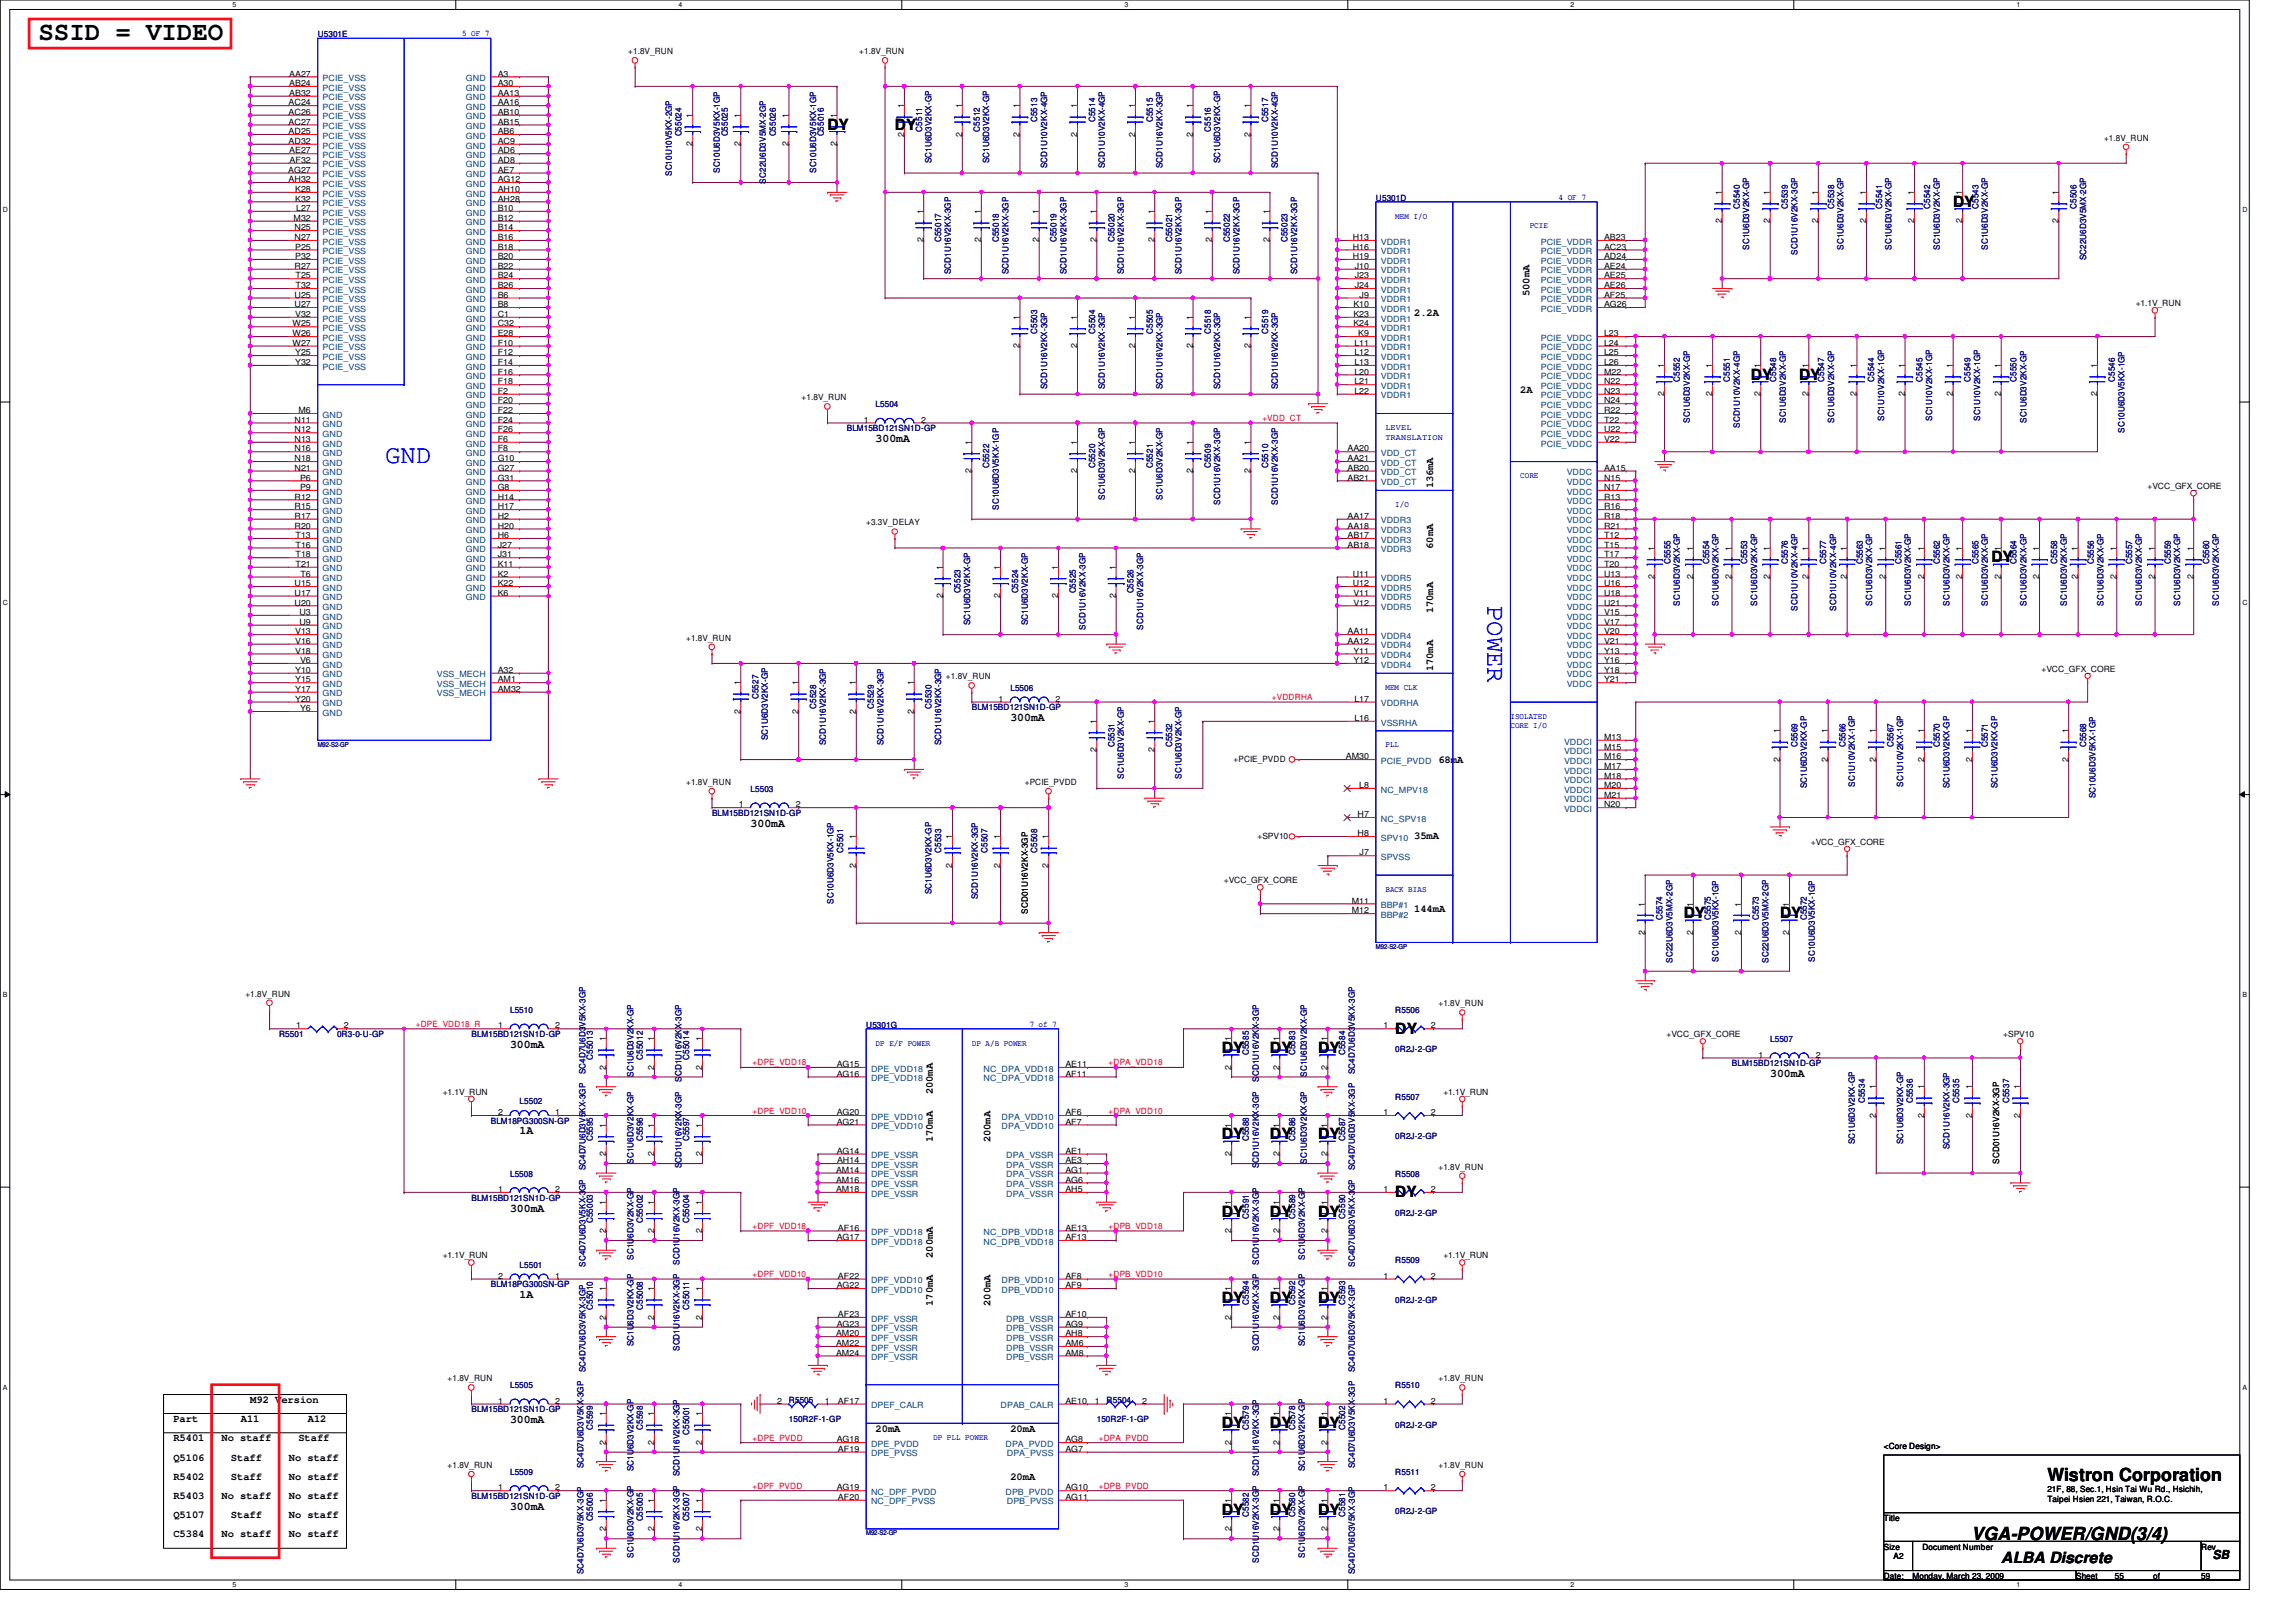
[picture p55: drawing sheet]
<svg xmlns="http://www.w3.org/2000/svg" width="297mm" height="210mm" viewBox="0 0 297 210" stroke-linecap="round" stroke-linejoin="round" font-family="sans-serif">
<defs><g id="words">
<text font-size="3.3" x="5" y="5.2">SSID = VIDEO</text>
<g font-size="3.3" fill="#00f">
<text x="49.8" y="59.9">GND</text>
<text x="192.4" y="78.4" transform="rotate(90 192.4 78.4)">POWER</text>
</g>
<g font-size="2.3">
<text x="264.9" y="191.7">Wistron Corporation</text>
<text x="255.1" y="199.3">VGA-POWER/GND(3/4)</text>
</g>
<g font-size="2">
<text x="107.1" y="16.8">DY</text>
<text x="115.8" y="16.8">DY</text>
<text x="252.7" y="26.8">DY</text>
<text x="226.5" y="49.1">DY</text>
<text x="232.7" y="49.1">DY</text>
<text x="257.6" y="72.8">DY</text>
<text x="217.8" y="118.8">DY</text>
<text x="230.3" y="118.8">DY</text>
<text x="158.1" y="136.3">DY</text>
<text x="164.3" y="136.3">DY</text>
<text x="170.5" y="136.3">DY</text>
<text x="180.5" y="133.8">DY</text>
<text x="158.1" y="147.4">DY</text>
<text x="164.3" y="147.4">DY</text>
<text x="170.5" y="147.4">DY</text>
<text x="180.5" y="154.9">DY</text>
<text x="158.1" y="157.4">DY</text>
<text x="164.3" y="157.4">DY</text>
<text x="170.5" y="157.4">DY</text>
<text x="158.1" y="168.6">DY</text>
<text x="164.3" y="168.6">DY</text>
<text x="170.5" y="168.6">DY</text>
<text x="158.1" y="184.8">DY</text>
<text x="164.3" y="184.8">DY</text>
<text x="170.5" y="184.8">DY</text>
<text x="158.1" y="196">DY</text>
<text x="164.3" y="196">DY</text>
<text x="170.5" y="196">DY</text>
<text x="258.9" y="202.2">ALBA Discrete</text>
</g>
<text font-size="1.6" x="286.3" y="201.8">SB</text>
<g font-size="1.5">
<text x="113.3" y="57.2">300mA</text>
<text x="130.7" y="93.3">300mA</text>
<text x="97.1" y="107">300mA</text>
<text x="66" y="135.6">300mA</text>
<text x="229" y="139.4">300mA</text>
<text x="67.2" y="146.8">1A</text>
<text x="66" y="156.8">300mA</text>
<text x="67.2" y="168">1A</text>
<text x="66" y="184.1">300mA</text>
<text x="66" y="195.4">300mA</text>
</g>
<g font-size="1.4">
<text x="183" y="40.9">2.2A</text>
<text x="197.9" y="38.3" transform="rotate(-90 197.9 38.3)">500mA</text>
<text x="196.7" y="50.9">2A</text>
<text x="185.4" y="63.2" transform="rotate(-90 185.4 63.2)">136mA</text>
<text x="185.4" y="71" transform="rotate(-90 185.4 71)">60mA</text>
<text x="185.4" y="79.4" transform="rotate(-90 185.4 79.4)">170mA</text>
<text x="185.4" y="86.9" transform="rotate(-90 185.4 86.9)">170mA</text>
<text x="186.1" y="98.7">68mA</text>
<text x="183" y="108.6">35mA</text>
<text x="183" y="118.1">144mA</text>
<text x="120.7" y="141.6" transform="rotate(-90 120.7 141.6)">200mA</text>
<text x="120.7" y="147.8" transform="rotate(-90 120.7 147.8)">170mA</text>
<text x="128.1" y="147.8" transform="rotate(-90 128.1 147.8)">200mA</text>
<text x="120.7" y="162.8" transform="rotate(-90 120.7 162.8)">200mA</text>
<text x="120.7" y="169" transform="rotate(-90 120.7 169)">170mA</text>
<text x="128.1" y="169" transform="rotate(-90 128.1 169)">200mA</text>
<text x="22.4" y="184">Part</text>
<text x="31.2" y="184">A11</text>
<text x="32.4" y="181.6">M92 Version</text>
<text x="39.8" y="184">A12</text>
<text x="113.3" y="185.3">20mA</text>
<text x="130.7" y="185.3">20mA</text>
<text x="22.4" y="186.5">R5401</text>
<text x="22.4" y="189">Q5106</text>
<text x="22.4" y="191.5">R5402</text>
<text x="28.7" y="186.5">No staff</text>
<text x="29.9" y="189">Staff</text>
<text x="29.9" y="191.5">Staff</text>
<text x="37.4" y="189">No staff</text>
<text x="37.4" y="191.5">No staff</text>
<text x="38.6" y="186.5">Staff</text>
<text x="130.7" y="191.5">20mA</text>
<text x="22.4" y="194">R5403</text>
<text x="22.4" y="196.5">Q5107</text>
<text x="28.7" y="194">No staff</text>
<text x="29.9" y="196.5">Staff</text>
<text x="37.4" y="194">No staff</text>
<text x="37.4" y="196.5">No staff</text>
<text x="22.4" y="199">C5384</text>
<text x="28.7" y="199">No staff</text>
<text x="37.4" y="199">No staff</text>
</g>
<g font-size="1.1" fill="#000080">
<text x="41.1" y="4.8">U5301E</text>
<text x="88.2" y="17.7" transform="rotate(-90 88.2 17.7)">C55024</text>
<text x="94.1" y="17.7" transform="rotate(-90 94.1 17.7)">C55025</text>
<text x="100.4" y="17.7" transform="rotate(-90 100.4 17.7)">C55026</text>
<text x="106.6" y="17.7" transform="rotate(-90 106.6 17.7)">C55016</text>
<text x="119.3" y="17" transform="rotate(-90 119.3 17)">C5511</text>
<text x="126.7" y="17" transform="rotate(-90 126.7 17)">C5512</text>
<text x="134.2" y="15.8" transform="rotate(-90 134.2 15.8)">C5513</text>
<text x="141.7" y="15.8" transform="rotate(-90 141.7 15.8)">C5514</text>
<text x="149.1" y="15.8" transform="rotate(-90 149.1 15.8)">C5515</text>
<text x="156.6" y="17" transform="rotate(-90 156.6 17)">C5516</text>
<text x="164.1" y="15.8" transform="rotate(-90 164.1 15.8)">C5517</text>
<text x="86.9" y="22.8" transform="rotate(-90 86.9 22.8)">SC10U10V5KX-2GP</text>
<text x="93.1" y="22.4" transform="rotate(-90 93.1 22.4)">SC10U6D3V5KX-1GP</text>
<text x="99.1" y="23.7" transform="rotate(-90 99.1 23.7)">SC22U6D3V5MX-2GP</text>
<text x="105.6" y="22.4" transform="rotate(-90 105.6 22.4)">SC10U6D3V5KX-1GP</text>
<text x="120.5" y="21.1" transform="rotate(-90 120.5 21.1)">SC1U6D3V2KX-GP</text>
<text x="128" y="21.1" transform="rotate(-90 128 21.1)">SC1U6D3V2KX-GP</text>
<text x="135.5" y="21.8" transform="rotate(-90 135.5 21.8)">SCD1U10V2KX-4GP</text>
<text x="142.9" y="21.8" transform="rotate(-90 142.9 21.8)">SCD1U10V2KX-4GP</text>
<text x="150.4" y="21.8" transform="rotate(-90 150.4 21.8)">SCD1U16V2KX-3GP</text>
<text x="157.9" y="21.1" transform="rotate(-90 157.9 21.1)">SC1U6D3V2KX-GP</text>
<text x="165.3" y="21.8" transform="rotate(-90 165.3 21.8)">SCD1U10V2KX-4GP</text>
<text x="178" y="26">U5301D</text>
<text x="225.1" y="27" transform="rotate(-90 225.1 27)">C5540</text>
<text x="231.3" y="27" transform="rotate(-90 231.3 27)">C5539</text>
<text x="237.3" y="27" transform="rotate(-90 237.3 27)">C5538</text>
<text x="243.5" y="27" transform="rotate(-90 243.5 27)">C5541</text>
<text x="249.7" y="27" transform="rotate(-90 249.7 27)">C5542</text>
<text x="255.9" y="27" transform="rotate(-90 255.9 27)">C5543</text>
<text x="268.6" y="27" transform="rotate(-90 268.6 27)">C5506</text>
<text x="121.7" y="31.3" transform="rotate(-90 121.7 31.3)">C55017</text>
<text x="123" y="35.5" transform="rotate(-90 123 35.5)">SCD1U16V2KX-3GP</text>
<text x="129.2" y="31.3" transform="rotate(-90 129.2 31.3)">C55018</text>
<text x="130.5" y="35.5" transform="rotate(-90 130.5 35.5)">SCD1U16V2KX-3GP</text>
<text x="136.7" y="31.3" transform="rotate(-90 136.7 31.3)">C55019</text>
<text x="138" y="35.5" transform="rotate(-90 138 35.5)">SCD1U16V2KX-3GP</text>
<text x="144.2" y="31.3" transform="rotate(-90 144.2 31.3)">C55020</text>
<text x="145.4" y="35.5" transform="rotate(-90 145.4 35.5)">SCD1U16V2KX-3GP</text>
<text x="151.6" y="31.3" transform="rotate(-90 151.6 31.3)">C55021</text>
<text x="152.9" y="35.5" transform="rotate(-90 152.9 35.5)">SCD1U16V2KX-3GP</text>
<text x="159.1" y="31.3" transform="rotate(-90 159.1 31.3)">C55022</text>
<text x="160.4" y="35.5" transform="rotate(-90 160.4 35.5)">SCD1U16V2KX-3GP</text>
<text x="166.6" y="31.3" transform="rotate(-90 166.6 31.3)">C55023</text>
<text x="167.8" y="35.5" transform="rotate(-90 167.8 35.5)">SCD1U16V2KX-3GP</text>
<text x="226.3" y="32.3" transform="rotate(-90 226.3 32.3)">SC1U6D3V2KX-GP</text>
<text x="232.5" y="33" transform="rotate(-90 232.5 33)">SCD1U16V2KX-3GP</text>
<text x="238.5" y="32.3" transform="rotate(-90 238.5 32.3)">SC1U6D3V2KX-GP</text>
<text x="244.7" y="32.3" transform="rotate(-90 244.7 32.3)">SC1U6D3V2KX-GP</text>
<text x="250.9" y="32.3" transform="rotate(-90 250.9 32.3)">SC1U6D3V2KX-GP</text>
<text x="257.2" y="32.3" transform="rotate(-90 257.2 32.3)">SC1U6D3V2KX-GP</text>
<text x="269.9" y="33.7" transform="rotate(-90 269.9 33.7)">SC22U6D3V5MX-2GP</text>
<text x="134.2" y="43.2" transform="rotate(-90 134.2 43.2)">C5503</text>
<text x="141.7" y="43.2" transform="rotate(-90 141.7 43.2)">C5504</text>
<text x="149.1" y="43.2" transform="rotate(-90 149.1 43.2)">C5505</text>
<text x="156.6" y="43.2" transform="rotate(-90 156.6 43.2)">C5518</text>
<text x="164.1" y="43.2" transform="rotate(-90 164.1 43.2)">C5519</text>
<text x="113.3" y="52.7">L5504</text>
<text x="135.5" y="50.4" transform="rotate(-90 135.5 50.4)">SCD1U16V2KX-3GP</text>
<text x="142.9" y="50.4" transform="rotate(-90 142.9 50.4)">SCD1U16V2KX-3GP</text>
<text x="150.4" y="50.4" transform="rotate(-90 150.4 50.4)">SCD1U16V2KX-3GP</text>
<text x="157.9" y="50.4" transform="rotate(-90 157.9 50.4)">SCD1U16V2KX-3GP</text>
<text x="165.3" y="50.4" transform="rotate(-90 165.3 50.4)">SCD1U16V2KX-3GP</text>
<text x="217.3" y="49.4" transform="rotate(-90 217.3 49.4)">C5552</text>
<text x="223.8" y="49.4" transform="rotate(-90 223.8 49.4)">C5551</text>
<text x="229.8" y="49.4" transform="rotate(-90 229.8 49.4)">C5548</text>
<text x="236" y="49.4" transform="rotate(-90 236 49.4)">C5547</text>
<text x="242.5" y="49.4" transform="rotate(-90 242.5 49.4)">C5544</text>
<text x="248.7" y="49.4" transform="rotate(-90 248.7 49.4)">C5545</text>
<text x="254.9" y="49.4" transform="rotate(-90 254.9 49.4)">C5549</text>
<text x="260.9" y="49.4" transform="rotate(-90 260.9 49.4)">C5550</text>
<text x="273.6" y="49.4" transform="rotate(-90 273.6 49.4)">C5546</text>
<text x="109.6" y="55.8">BLM15BD121SN1D-GP</text>
<text x="218.6" y="54.7" transform="rotate(-90 218.6 54.7)">SC1U6D3V2KX-GP</text>
<text x="225.1" y="55.4" transform="rotate(-90 225.1 55.4)">SCD1U10V2KX-4GP</text>
<text x="231.1" y="54.7" transform="rotate(-90 231.1 54.7)">SC1U6D3V2KX-GP</text>
<text x="237.3" y="54.7" transform="rotate(-90 237.3 54.7)">SC1U6D3V2KX-GP</text>
<text x="243.8" y="54.5" transform="rotate(-90 243.8 54.5)">SC1U10V2KX-1GP</text>
<text x="250" y="54.5" transform="rotate(-90 250 54.5)">SC1U10V2KX-1GP</text>
<text x="256.2" y="54.5" transform="rotate(-90 256.2 54.5)">SC1U10V2KX-1GP</text>
<text x="262.2" y="54.7" transform="rotate(-90 262.2 54.7)">SC1U6D3V2KX-GP</text>
<text x="274.9" y="56" transform="rotate(-90 274.9 56)">SC10U6D3V5KX-1GP</text>
<text x="128" y="60.6" transform="rotate(-90 128 60.6)">C5522</text>
<text x="129.2" y="66" transform="rotate(-90 129.2 66)">SC10U6D3V5KX-1GP</text>
<text x="141.7" y="60.6" transform="rotate(-90 141.7 60.6)">C5520</text>
<text x="142.9" y="64.7" transform="rotate(-90 142.9 64.7)">SC1U6D3V2KX-GP</text>
<text x="149.1" y="60.6" transform="rotate(-90 149.1 60.6)">C5521</text>
<text x="150.4" y="64.7" transform="rotate(-90 150.4 64.7)">SC1U6D3V2KX-GP</text>
<text x="156.6" y="60.6" transform="rotate(-90 156.6 60.6)">C5509</text>
<text x="157.9" y="65.3" transform="rotate(-90 157.9 65.3)">SCD1U16V2KX-3GP</text>
<text x="164.1" y="60.6" transform="rotate(-90 164.1 60.6)">C5510</text>
<text x="165.3" y="65.3" transform="rotate(-90 165.3 65.3)">SCD1U16V2KX-3GP</text>
<text x="124.2" y="76.8" transform="rotate(-90 124.2 76.8)">C5523</text>
<text x="131.7" y="76.8" transform="rotate(-90 131.7 76.8)">C5524</text>
<text x="139.2" y="76.8" transform="rotate(-90 139.2 76.8)">C5525</text>
<text x="146.6" y="76.8" transform="rotate(-90 146.6 76.8)">C5526</text>
<text x="216.1" y="73" transform="rotate(-90 216.1 73)">C5555</text>
<text x="221.1" y="73" transform="rotate(-90 221.1 73)">C5554</text>
<text x="226.1" y="73" transform="rotate(-90 226.1 73)">C5553</text>
<text x="231.3" y="73" transform="rotate(-90 231.3 73)">C5576</text>
<text x="236.3" y="73" transform="rotate(-90 236.3 73)">C5577</text>
<text x="241" y="73" transform="rotate(-90 241 73)">C5563</text>
<text x="246" y="73" transform="rotate(-90 246 73)">C5561</text>
<text x="250.9" y="73" transform="rotate(-90 250.9 73)">C5562</text>
<text x="255.9" y="73" transform="rotate(-90 255.9 73)">C5565</text>
<text x="260.9" y="73" transform="rotate(-90 260.9 73)">C5564</text>
<text x="266.1" y="73" transform="rotate(-90 266.1 73)">C5558</text>
<text x="270.9" y="73" transform="rotate(-90 270.9 73)">C5556</text>
<text x="275.8" y="73" transform="rotate(-90 275.8 73)">C5557</text>
<text x="280.8" y="73" transform="rotate(-90 280.8 73)">C5559</text>
<text x="285.8" y="73" transform="rotate(-90 285.8 73)">C5560</text>
<text x="125.5" y="80.9" transform="rotate(-90 125.5 80.9)">SC1U6D3V2KX-GP</text>
<text x="133" y="80.9" transform="rotate(-90 133 80.9)">SC1U6D3V2KX-GP</text>
<text x="140.4" y="81.5" transform="rotate(-90 140.4 81.5)">SCD1U16V2KX-3GP</text>
<text x="147.9" y="81.5" transform="rotate(-90 147.9 81.5)">SCD1U16V2KX-3GP</text>
<text x="217.3" y="78.4" transform="rotate(-90 217.3 78.4)">SC1U6D3V2KX-GP</text>
<text x="222.3" y="78.4" transform="rotate(-90 222.3 78.4)">SC1U6D3V2KX-GP</text>
<text x="227.3" y="78.4" transform="rotate(-90 227.3 78.4)">SC1U6D3V2KX-GP</text>
<text x="232.5" y="79" transform="rotate(-90 232.5 79)">SCD1U10V2KX-4GP</text>
<text x="237.5" y="79" transform="rotate(-90 237.5 79)">SCD1U10V2KX-4GP</text>
<text x="242.2" y="78.4" transform="rotate(-90 242.2 78.4)">SC1U6D3V2KX-GP</text>
<text x="247.2" y="78.4" transform="rotate(-90 247.2 78.4)">SC1U6D3V2KX-GP</text>
<text x="252.2" y="78.4" transform="rotate(-90 252.2 78.4)">SC1U6D3V2KX-GP</text>
<text x="257.2" y="78.4" transform="rotate(-90 257.2 78.4)">SC1U6D3V2KX-GP</text>
<text x="262.2" y="78.4" transform="rotate(-90 262.2 78.4)">SC1U6D3V2KX-GP</text>
<text x="267.4" y="78.4" transform="rotate(-90 267.4 78.4)">SC1U6D3V2KX-GP</text>
<text x="272.1" y="78.4" transform="rotate(-90 272.1 78.4)">SC1U6D3V2KX-GP</text>
<text x="277.1" y="78.4" transform="rotate(-90 277.1 78.4)">SC1U6D3V2KX-GP</text>
<text x="282.1" y="78.4" transform="rotate(-90 282.1 78.4)">SC1U6D3V2KX-GP</text>
<text x="287.1" y="78.4" transform="rotate(-90 287.1 78.4)">SC1U6D3V2KX-GP</text>
<text x="130.7" y="89.4">L5506</text>
<text x="98.1" y="90.5" transform="rotate(-90 98.1 90.5)">C5527</text>
<text x="99.4" y="95.8" transform="rotate(-90 99.4 95.8)">SC1U6D3V2KX-GP</text>
<text x="105.6" y="91.7" transform="rotate(-90 105.6 91.7)">C5528</text>
<text x="113.1" y="91.7" transform="rotate(-90 113.1 91.7)">C5529</text>
<text x="120.5" y="91.7" transform="rotate(-90 120.5 91.7)">C5530</text>
<text x="125.7" y="91.9">BLM15BD121SN1D-GP</text>
<text x="106.8" y="96.4" transform="rotate(-90 106.8 96.4)">SCD1U16V2KX-3GP</text>
<text x="114.3" y="96.4" transform="rotate(-90 114.3 96.4)">SCD1U16V2KX-3GP</text>
<text x="121.7" y="96.4" transform="rotate(-90 121.7 96.4)">SCD1U16V2KX-3GP</text>
<text x="144.2" y="96.7" transform="rotate(-90 144.2 96.7)">C5531</text>
<text x="145.4" y="100.8" transform="rotate(-90 145.4 100.8)">SC1U6D3V2KX-GP</text>
<text x="151.6" y="96.7" transform="rotate(-90 151.6 96.7)">C5532</text>
<text x="152.9" y="100.8" transform="rotate(-90 152.9 100.8)">SC1U6D3V2KX-GP</text>
<text x="232.5" y="96.7" transform="rotate(-90 232.5 96.7)">C5569</text>
<text x="238.8" y="96.7" transform="rotate(-90 238.8 96.7)">C5566</text>
<text x="240" y="101.8" transform="rotate(-90 240 101.8)">SC1U10V2KX-1GP</text>
<text x="245" y="96.7" transform="rotate(-90 245 96.7)">C5567</text>
<text x="246.2" y="101.8" transform="rotate(-90 246.2 101.8)">SC1U10V2KX-1GP</text>
<text x="250.9" y="96.7" transform="rotate(-90 250.9 96.7)">C5570</text>
<text x="257.2" y="96.7" transform="rotate(-90 257.2 96.7)">C5571</text>
<text x="269.9" y="96.7" transform="rotate(-90 269.9 96.7)">C5568</text>
<text x="92.1" y="105.6">BLM15BD121SN1D-GP</text>
<text x="97.1" y="102.5">L5503</text>
<text x="233.8" y="102" transform="rotate(-90 233.8 102)">SC1U6D3V2KX-GP</text>
<text x="252.2" y="102" transform="rotate(-90 252.2 102)">SC1U6D3V2KX-GP</text>
<text x="258.4" y="102" transform="rotate(-90 258.4 102)">SC1U6D3V2KX-GP</text>
<text x="271.1" y="103.3" transform="rotate(-90 271.1 103.3)">SC10U6D3V5KX-1GP</text>
<text x="109.1" y="110.4" transform="rotate(-90 109.1 110.4)">C5501</text>
<text x="121.7" y="110.4" transform="rotate(-90 121.7 110.4)">C5533</text>
<text x="127.8" y="110.4" transform="rotate(-90 127.8 110.4)">C5507</text>
<text x="134.2" y="110.4" transform="rotate(-90 134.2 110.4)">C5508</text>
<text x="107.8" y="117" transform="rotate(-90 107.8 117)">SC10U6D3V5KX-1GP</text>
<text x="120.5" y="115.7" transform="rotate(-90 120.5 115.7)">SC1U6D3V2KX-GP</text>
<text x="126.5" y="116.4" transform="rotate(-90 126.5 116.4)">SCD1U16V2KX-3GP</text>
<text x="215.1" y="119.1" transform="rotate(-90 215.1 119.1)">C5574</text>
<text x="221.3" y="119.1" transform="rotate(-90 221.3 119.1)">C5575</text>
<text x="227.5" y="119.1" transform="rotate(-90 227.5 119.1)">C5573</text>
<text x="233.8" y="119.1" transform="rotate(-90 233.8 119.1)">C5572</text>
<text x="216.4" y="124.6" transform="rotate(-90 216.4 124.6)">SC22U6D3V5MX-2GP</text>
<text x="222.3" y="124.5" transform="rotate(-90 222.3 124.5)">SC10U6D3V5KX-1GP</text>
<text x="228.8" y="124.6" transform="rotate(-90 228.8 124.6)">SC22U6D3V5MX-2GP</text>
<text x="234.8" y="124.5" transform="rotate(-90 234.8 124.5)">SC10U6D3V5KX-1GP</text>
<text x="66" y="131.1">L5510</text>
<text x="180.5" y="131.1">R5506</text>
<text x="36.1" y="134.2">R5501</text>
<text x="43.6" y="134.2">0R3-0-U-GP</text>
<text x="61" y="134.2">BLM15BD121SN1D-GP</text>
<text x="76.7" y="137.1" transform="rotate(-90 76.7 137.1)">C55013</text>
<text x="83.2" y="137.1" transform="rotate(-90 83.2 137.1)">C55012</text>
<text x="89.2" y="137.1" transform="rotate(-90 89.2 137.1)">C55014</text>
<text x="112.1" y="133">U5301G</text>
<text x="161.6" y="136.5" transform="rotate(-90 161.6 136.5)">C5585</text>
<text x="167.6" y="136.5" transform="rotate(-90 167.6 136.5)">C5583</text>
<text x="174" y="136.5" transform="rotate(-90 174 136.5)">C5584</text>
<text x="180.5" y="136.2">0R2J-2-GP</text>
<text x="224.1" y="138">BLM15BD121SN1D-GP</text>
<text x="229" y="134.8">L5507</text>
<text x="67.2" y="142.9">L5502</text>
<text x="75.7" y="139" transform="rotate(-90 75.7 139)">SC4D7U6D3V5KX-3GP</text>
<text x="82" y="139.4" transform="rotate(-90 82 139.4)">SC1U6D3V2KX-GP</text>
<text x="88.2" y="140" transform="rotate(-90 88.2 140)">SCD1U16V2KX-3GP</text>
<text x="162.9" y="140" transform="rotate(-90 162.9 140)">SCD1U16V2KX-3GP</text>
<text x="169.1" y="139.4" transform="rotate(-90 169.1 139.4)">SC1U6D3V2KX-GP</text>
<text x="175.3" y="139" transform="rotate(-90 175.3 139)">SC4D7U6D3V5KX-3GP</text>
<text x="180.5" y="142.3">R5507</text>
<text x="241.3" y="142.7" transform="rotate(-90 241.3 142.7)">C5534</text>
<text x="247.5" y="142.7" transform="rotate(-90 247.5 142.7)">C5536</text>
<text x="253.4" y="142.7" transform="rotate(-90 253.4 142.7)">C5535</text>
<text x="259.9" y="142.7" transform="rotate(-90 259.9 142.7)">C5537</text>
<text x="63.5" y="145.4">BLM18PG300SN-GP</text>
<text x="76.7" y="147.7" transform="rotate(-90 76.7 147.7)">C5595</text>
<text x="83.2" y="147.7" transform="rotate(-90 83.2 147.7)">C5596</text>
<text x="89.2" y="147.7" transform="rotate(-90 89.2 147.7)">C5597</text>
<text x="161.6" y="147.7" transform="rotate(-90 161.6 147.7)">C5588</text>
<text x="167.6" y="147.7" transform="rotate(-90 167.6 147.7)">C5586</text>
<text x="174" y="147.7" transform="rotate(-90 174 147.7)">C5587</text>
<text x="180.5" y="147.4">0R2J-2-GP</text>
<text x="240" y="148.1" transform="rotate(-90 240 148.1)">SC1U6D3V2KX-GP</text>
<text x="246.2" y="148.1" transform="rotate(-90 246.2 148.1)">SC1U6D3V2KX-GP</text>
<text x="252.2" y="148.7" transform="rotate(-90 252.2 148.7)">SCD1U16V2KX-3GP</text>
<text x="61" y="155.4">BLM15BD121SN1D-GP</text>
<text x="66" y="152.3">L5508</text>
<text x="75.7" y="151.5" transform="rotate(-90 75.7 151.5)">SC4D7U6D3V5KX-3GP</text>
<text x="82" y="150.6" transform="rotate(-90 82 150.6)">SC1U6D3V2KX-GP</text>
<text x="88.2" y="151.2" transform="rotate(-90 88.2 151.2)">SCD1U16V2KX-3GP</text>
<text x="162.9" y="151.2" transform="rotate(-90 162.9 151.2)">SCD1U16V2KX-3GP</text>
<text x="169.1" y="150.6" transform="rotate(-90 169.1 150.6)">SC1U6D3V2KX-GP</text>
<text x="175.3" y="151.5" transform="rotate(-90 175.3 151.5)">SC4D7U6D3V5KX-3GP</text>
<text x="180.5" y="152.3">R5508</text>
<text x="76.7" y="158.3" transform="rotate(-90 76.7 158.3)">C55003</text>
<text x="83.2" y="158.3" transform="rotate(-90 83.2 158.3)">C55002</text>
<text x="89.2" y="158.3" transform="rotate(-90 89.2 158.3)">C55004</text>
<text x="161.6" y="157.7" transform="rotate(-90 161.6 157.7)">C5591</text>
<text x="167.6" y="157.7" transform="rotate(-90 167.6 157.7)">C5589</text>
<text x="174" y="157.7" transform="rotate(-90 174 157.7)">C5590</text>
<text x="180.5" y="157.4">0R2J-2-GP</text>
<text x="63.5" y="166.6">BLM18PG300SN-GP</text>
<text x="67.2" y="164.1">L5501</text>
<text x="75.7" y="163.9" transform="rotate(-90 75.7 163.9)">SC4D7U6D3V5KX-3GP</text>
<text x="82" y="163" transform="rotate(-90 82 163)">SC1U6D3V2KX-GP</text>
<text x="87.9" y="163.7" transform="rotate(-90 87.9 163.7)">SCD1U16V2KX-3GP</text>
<text x="162.9" y="163.7" transform="rotate(-90 162.9 163.7)">SCD1U16V2KX-3GP</text>
<text x="168.8" y="163" transform="rotate(-90 168.8 163)">SC1U6D3V2KX-GP</text>
<text x="175.3" y="163.9" transform="rotate(-90 175.3 163.9)">SC4D7U6D3V5KX-3GP</text>
<text x="180.5" y="163.4">R5509</text>
<text x="76.7" y="169.5" transform="rotate(-90 76.7 169.5)">C55010</text>
<text x="83.2" y="169.5" transform="rotate(-90 83.2 169.5)">C55008</text>
<text x="89.2" y="169.5" transform="rotate(-90 89.2 169.5)">C55011</text>
<text x="161.6" y="168.9" transform="rotate(-90 161.6 168.9)">C5594</text>
<text x="167.6" y="168.9" transform="rotate(-90 167.6 168.9)">C5592</text>
<text x="174" y="168.9" transform="rotate(-90 174 168.9)">C5593</text>
<text x="180.5" y="168.6">0R2J-2-GP</text>
<text x="66" y="179.7">L5505</text>
<text x="75.7" y="177.6" transform="rotate(-90 75.7 177.6)">SC4D7U6D3V5KX-3GP</text>
<text x="82" y="174.2" transform="rotate(-90 82 174.2)">SC1U6D3V2KX-GP</text>
<text x="87.9" y="174.8" transform="rotate(-90 87.9 174.8)">SCD1U16V2KX-3GP</text>
<text x="162.9" y="174.8" transform="rotate(-90 162.9 174.8)">SCD1U16V2KX-3GP</text>
<text x="168.8" y="174.2" transform="rotate(-90 168.8 174.2)">SC1U6D3V2KX-GP</text>
<text x="175.3" y="177.6" transform="rotate(-90 175.3 177.6)">SC4D7U6D3V5KX-3GP</text>
<text x="180.5" y="179.7">R5510</text>
<text x="61" y="182.8">BLM15BD121SN1D-GP</text>
<text x="76.7" y="185" transform="rotate(-90 76.7 185)">C5599</text>
<text x="83.2" y="185" transform="rotate(-90 83.2 185)">C5598</text>
<text x="89.2" y="185.7" transform="rotate(-90 89.2 185.7)">C55001</text>
<text x="102.1" y="181.5">R5505</text>
<text x="102.1" y="184">150R2F-1-GP</text>
<text x="141.9" y="184">150R2F-1-GP</text>
<text x="143.2" y="181.5">R5504</text>
<text x="161.6" y="185" transform="rotate(-90 161.6 185)">C5579</text>
<text x="167.6" y="185" transform="rotate(-90 167.6 185)">C5578</text>
<text x="174" y="185" transform="rotate(-90 174 185)">C5502</text>
<text x="180.5" y="184.7">0R2J-2-GP</text>
<text x="66" y="190.8">L5509</text>
<text x="75.5" y="190" transform="rotate(-90 75.5 190)">SC4D7U6D3V5KX-3GP</text>
<text x="82" y="190.4" transform="rotate(-90 82 190.4)">SC1U6D3V2KX-GP</text>
<text x="87.9" y="191.1" transform="rotate(-90 87.9 191.1)">SCD1U16V2KX-3GP</text>
<text x="162.9" y="191.1" transform="rotate(-90 162.9 191.1)">SCD1U16V2KX-3GP</text>
<text x="168.8" y="190.4" transform="rotate(-90 168.8 190.4)">SC1U6D3V2KX-GP</text>
<text x="175.3" y="190" transform="rotate(-90 175.3 190)">SC4D7U6D3V5KX-3GP</text>
<text x="180.5" y="190.8">R5511</text>
<text x="61" y="194">BLM15BD121SN1D-GP</text>
<text x="76.7" y="196.9" transform="rotate(-90 76.7 196.9)">C55006</text>
<text x="83.2" y="196.9" transform="rotate(-90 83.2 196.9)">C55005</text>
<text x="89.2" y="196.9" transform="rotate(-90 89.2 196.9)">C55007</text>
<text x="161.6" y="196.3" transform="rotate(-90 161.6 196.3)">C5582</text>
<text x="167.6" y="196.3" transform="rotate(-90 167.6 196.3)">C5580</text>
<text x="174" y="196.3" transform="rotate(-90 174 196.3)">C5581</text>
<text x="180.5" y="196">0R2J-2-GP</text>
<text x="75.5" y="203.7" transform="rotate(-90 75.5 203.7)">SC4D7U6D3V5KX-3GP</text>
<text x="82" y="201.6" transform="rotate(-90 82 201.6)">SC1U6D3V2KX-GP</text>
<text x="87.9" y="202.2" transform="rotate(-90 87.9 202.2)">SCD1U16V2KX-3GP</text>
<text x="162.9" y="202.2" transform="rotate(-90 162.9 202.2)">SCD1U16V2KX-3GP</text>
<text x="168.8" y="201.6" transform="rotate(-90 168.8 201.6)">SC1U6D3V2KX-GP</text>
<text x="175.3" y="203.7" transform="rotate(-90 175.3 203.7)">SC4D7U6D3V5KX-3GP</text>
</g>
<g font-size="1.1" fill="#00f">
<text x="59.8" y="4.7">5 OF 7</text>
<text x="180.5" y="28.3">MEM I/O</text>
<text x="197.9" y="29.5">PCIE</text>
<text x="201.6" y="25.8">4 OF 7</text>
<text x="179.2" y="55.7">LEVEL</text>
<text x="179.2" y="56.9">TRANSLATION</text>
<text x="180.5" y="65.6">I/O</text>
<text x="196.7" y="61.9">CORE</text>
<text x="179.2" y="89.3">MEM CLK</text>
<text x="195.4" y="93">ISOLATED</text>
<text x="195.4" y="94.2">CORE I/O</text>
<text x="179.2" y="96.7">PLL</text>
<text x="179.2" y="115.4">BACK BIAS</text>
<text x="113.3" y="135.3">DP E/F POWER</text>
<text x="125.7" y="135.3">DP A/B POWER</text>
<text x="133.2" y="132.8">7 of 7</text>
<text x="120.7" y="186.4">DP PLL POWER</text>
</g>
<g font-size="1.1">
<text x="37.4" y="9.9">AA27</text>
<text x="37.4" y="11.1">AB24</text>
<text x="64.4" y="9.9">A3</text>
<text x="64.4" y="11.1">A30</text>
<text x="81.3" y="7">+1.8V_RUN</text>
<text x="111.2" y="7">+1.8V_RUN</text>
<text x="37.3" y="13.6">AC24</text>
<text x="37.3" y="14.9">AC26</text>
<text x="37.3" y="16.1">AC27</text>
<text x="37.3" y="17.4">AD25</text>
<text x="37.4" y="12.4">AB32</text>
<text x="64.4" y="12.4">AA13</text>
<text x="64.4" y="13.6">AA16</text>
<text x="64.4" y="14.9">AB10</text>
<text x="64.4" y="16.1">AB15</text>
<text x="64.4" y="17.4">AB6</text>
<text x="89.6" y="15.3" transform="rotate(-90 89.6 15.3)">1</text>
<text x="95.8" y="15.3" transform="rotate(-90 95.8 15.3)">1</text>
<text x="102" y="15.3" transform="rotate(-90 102 15.3)">1</text>
<text x="108.2" y="15.3" transform="rotate(-90 108.2 15.3)">1</text>
<text x="117" y="17.7" transform="rotate(-90 117 17.7)">2</text>
<text x="117" y="14" transform="rotate(-90 117 14)">1</text>
<text x="124.5" y="17.7" transform="rotate(-90 124.5 17.7)">2</text>
<text x="124.5" y="14" transform="rotate(-90 124.5 14)">1</text>
<text x="131.9" y="17.7" transform="rotate(-90 131.9 17.7)">2</text>
<text x="131.9" y="14" transform="rotate(-90 131.9 14)">1</text>
<text x="139.4" y="17.7" transform="rotate(-90 139.4 17.7)">2</text>
<text x="139.4" y="14" transform="rotate(-90 139.4 14)">1</text>
<text x="146.9" y="17.7" transform="rotate(-90 146.9 17.7)">2</text>
<text x="146.9" y="14" transform="rotate(-90 146.9 14)">1</text>
<text x="154.3" y="17.7" transform="rotate(-90 154.3 17.7)">2</text>
<text x="154.3" y="14" transform="rotate(-90 154.3 14)">1</text>
<text x="161.8" y="17.7" transform="rotate(-90 161.8 17.7)">2</text>
<text x="161.8" y="14" transform="rotate(-90 161.8 14)">1</text>
<text x="37.3" y="22.4">AG27</text>
<text x="37.3" y="23.6">AH32</text>
<text x="37.3" y="18.6">AD32</text>
<text x="37.4" y="19.9">AE27</text>
<text x="37.5" y="21.1">AF32</text>
<text x="64.4" y="21.1">AD8</text>
<text x="64.4" y="22.4">AE7</text>
<text x="64.4" y="23.6">AG12</text>
<text x="64.4" y="18.6">AC9</text>
<text x="64.4" y="19.9">AD6</text>
<text x="89.6" y="18.9" transform="rotate(-90 89.6 18.9)">2</text>
<text x="95.8" y="18.9" transform="rotate(-90 95.8 18.9)">2</text>
<text x="102" y="18.9" transform="rotate(-90 102 18.9)">2</text>
<text x="108.2" y="18.9" transform="rotate(-90 108.2 18.9)">2</text>
<text x="272.2" y="18.2">+1.8V_RUN</text>
<text x="38" y="28.6">M32</text>
<text x="38.1" y="29.8">N25</text>
<text x="38.2" y="24.8">K28</text>
<text x="38.2" y="26.1">K32</text>
<text x="38.3" y="27.3">L27</text>
<text x="64.4" y="24.8">AH10</text>
<text x="64.4" y="26.1">AH28</text>
<text x="64.4" y="27.3">B10</text>
<text x="64.4" y="28.6">B12</text>
<text x="64.4" y="29.8">B14</text>
<text x="119.5" y="27.7" transform="rotate(-90 119.5 27.7)">1</text>
<text x="126.9" y="27.7" transform="rotate(-90 126.9 27.7)">1</text>
<text x="134.4" y="27.7" transform="rotate(-90 134.4 27.7)">1</text>
<text x="141.9" y="27.7" transform="rotate(-90 141.9 27.7)">1</text>
<text x="149.3" y="27.7" transform="rotate(-90 149.3 27.7)">1</text>
<text x="156.8" y="27.7" transform="rotate(-90 156.8 27.7)">1</text>
<text x="164.2" y="27.7" transform="rotate(-90 164.2 27.7)">1</text>
<text x="222.8" y="28.9" transform="rotate(-90 222.8 28.9)">2</text>
<text x="222.8" y="25.2" transform="rotate(-90 222.8 25.2)">1</text>
<text x="229" y="28.9" transform="rotate(-90 229 28.9)">2</text>
<text x="229" y="25.2" transform="rotate(-90 229 25.2)">1</text>
<text x="235.2" y="28.9" transform="rotate(-90 235.2 28.9)">2</text>
<text x="235.2" y="25.2" transform="rotate(-90 235.2 25.2)">1</text>
<text x="241.4" y="28.9" transform="rotate(-90 241.4 28.9)">2</text>
<text x="241.4" y="25.2" transform="rotate(-90 241.4 25.2)">1</text>
<text x="247.6" y="28.9" transform="rotate(-90 247.6 28.9)">2</text>
<text x="247.6" y="25.2" transform="rotate(-90 247.6 25.2)">1</text>
<text x="253.9" y="28.9" transform="rotate(-90 253.9 28.9)">2</text>
<text x="253.9" y="25.2" transform="rotate(-90 253.9 25.2)">1</text>
<text x="266.3" y="28.9" transform="rotate(-90 266.3 28.9)">2</text>
<text x="266.3" y="25.2" transform="rotate(-90 266.3 25.2)">1</text>
<text x="38.1" y="31.1">N27</text>
<text x="38.1" y="34.8">R27</text>
<text x="38.2" y="32.3">P25</text>
<text x="38.2" y="33.5">P32</text>
<text x="64.4" y="31.1">B16</text>
<text x="64.4" y="32.3">B18</text>
<text x="64.4" y="33.5">B20</text>
<text x="64.4" y="34.8">B22</text>
<text x="119.5" y="31.4" transform="rotate(-90 119.5 31.4)">2</text>
<text x="126.9" y="31.4" transform="rotate(-90 126.9 31.4)">2</text>
<text x="134.4" y="31.4" transform="rotate(-90 134.4 31.4)">2</text>
<text x="141.9" y="31.4" transform="rotate(-90 141.9 31.4)">2</text>
<text x="149.3" y="31.4" transform="rotate(-90 149.3 31.4)">2</text>
<text x="156.8" y="31.4" transform="rotate(-90 156.8 31.4)">2</text>
<text x="164.2" y="31.4" transform="rotate(-90 164.2 31.4)">2</text>
<text x="175" y="31.1">H13</text>
<text x="175" y="32.3">H16</text>
<text x="175" y="33.5">H19</text>
<text x="175.3" y="34.8">J10</text>
<text x="207.5" y="31.1">AB23</text>
<text x="207.5" y="32.3">AC23</text>
<text x="207.5" y="33.5">AD24</text>
<text x="207.5" y="34.8">AE24</text>
<text x="38.1" y="38.5">U25</text>
<text x="38.1" y="39.8">U27</text>
<text x="38.2" y="41">V32</text>
<text x="38.2" y="36">T25</text>
<text x="38.2" y="37.3">T32</text>
<text x="64.4" y="36">B24</text>
<text x="64.4" y="37.3">B26</text>
<text x="64.4" y="38.5">B6</text>
<text x="64.4" y="39.8">B8</text>
<text x="64.4" y="41">C1</text>
<text x="131.9" y="41.4" transform="rotate(-90 131.9 41.4)">1</text>
<text x="139.4" y="41.4" transform="rotate(-90 139.4 41.4)">1</text>
<text x="146.9" y="41.4" transform="rotate(-90 146.9 41.4)">1</text>
<text x="154.3" y="41.4" transform="rotate(-90 154.3 41.4)">1</text>
<text x="161.8" y="41.4" transform="rotate(-90 161.8 41.4)">1</text>
<text x="175.1" y="39.8">K10</text>
<text x="175.1" y="41">K23</text>
<text x="175.3" y="36">J23</text>
<text x="175.3" y="37.3">J24</text>
<text x="175.9" y="38.5">J9</text>
<text x="207.5" y="36">AE25</text>
<text x="207.5" y="37.3">AE26</text>
<text x="207.5" y="38.5">AF25</text>
<text x="207.5" y="39.8">AG26</text>
<text x="276.3" y="39.6">+1.1V_RUN</text>
<text x="37.8" y="42.2">W25</text>
<text x="37.8" y="43.5">W26</text>
<text x="37.8" y="44.7">W27</text>
<text x="38.2" y="46">Y25</text>
<text x="38.2" y="47.2">Y32</text>
<text x="64.4" y="42.2">C32</text>
<text x="64.4" y="43.5">E28</text>
<text x="64.4" y="44.7">F10</text>
<text x="64.4" y="46">F12</text>
<text x="64.4" y="47.2">F14</text>
<text x="131.9" y="45.1" transform="rotate(-90 131.9 45.1)">2</text>
<text x="139.4" y="45.1" transform="rotate(-90 139.4 45.1)">2</text>
<text x="146.9" y="45.1" transform="rotate(-90 146.9 45.1)">2</text>
<text x="154.3" y="45.1" transform="rotate(-90 154.3 45.1)">2</text>
<text x="161.8" y="45.1" transform="rotate(-90 161.8 45.1)">2</text>
<text x="175.1" y="42.2">K24</text>
<text x="175.2" y="44.7">L11</text>
<text x="175.2" y="46">L12</text>
<text x="175.2" y="47.2">L13</text>
<text x="175.7" y="43.5">K9</text>
<text x="207.5" y="43.5">L23</text>
<text x="207.5" y="44.7">L24</text>
<text x="207.5" y="46">L25</text>
<text x="207.5" y="47.2">L26</text>
<text x="215.3" y="47.6" transform="rotate(-90 215.3 47.6)">1</text>
<text x="221.5" y="47.6" transform="rotate(-90 221.5 47.6)">1</text>
<text x="227.7" y="47.6" transform="rotate(-90 227.7 47.6)">1</text>
<text x="234" y="47.6" transform="rotate(-90 234 47.6)">1</text>
<text x="240.2" y="47.6" transform="rotate(-90 240.2 47.6)">1</text>
<text x="246.4" y="47.6" transform="rotate(-90 246.4 47.6)">1</text>
<text x="252.6" y="47.6" transform="rotate(-90 252.6 47.6)">1</text>
<text x="258.9" y="47.6" transform="rotate(-90 258.9 47.6)">1</text>
<text x="271.3" y="47.6" transform="rotate(-90 271.3 47.6)">1</text>
<text x="38.6" y="53.5">M6</text>
<text x="64.4" y="48.5">F16</text>
<text x="64.4" y="49.7">F18</text>
<text x="64.4" y="51">F2</text>
<text x="64.4" y="52.2">F20</text>
<text x="64.4" y="53.5">F22</text>
<text x="103.7" y="51.8">+1.8V_RUN</text>
<text x="175.2" y="48.5">L20</text>
<text x="175.2" y="49.7">L21</text>
<text x="175.2" y="51">L22</text>
<text x="207.5" y="48.5">M22</text>
<text x="207.5" y="49.7">N22</text>
<text x="207.5" y="51">N23</text>
<text x="207.5" y="52.2">N24</text>
<text x="207.5" y="53.5">R22</text>
<text x="215.3" y="51.3" transform="rotate(-90 215.3 51.3)">2</text>
<text x="221.5" y="51.3" transform="rotate(-90 221.5 51.3)">2</text>
<text x="227.7" y="51.3" transform="rotate(-90 227.7 51.3)">2</text>
<text x="234" y="51.3" transform="rotate(-90 234 51.3)">2</text>
<text x="240.2" y="51.3" transform="rotate(-90 240.2 51.3)">2</text>
<text x="246.4" y="51.3" transform="rotate(-90 246.4 51.3)">2</text>
<text x="252.6" y="51.3" transform="rotate(-90 252.6 51.3)">2</text>
<text x="258.9" y="51.3" transform="rotate(-90 258.9 51.3)">2</text>
<text x="271.3" y="51.3" transform="rotate(-90 271.3 51.3)">2</text>
<text x="38.1" y="54.7">N11</text>
<text x="38.1" y="56">N12</text>
<text x="38.1" y="57.2">N13</text>
<text x="38.1" y="58.4">N16</text>
<text x="38.1" y="59.7">N18</text>
<text x="64.4" y="54.7">F24</text>
<text x="64.4" y="56">F26</text>
<text x="64.4" y="57.2">F6</text>
<text x="64.4" y="58.4">F8</text>
<text x="64.4" y="59.7">G10</text>
<text x="111.8" y="54.7">1</text>
<text x="119.2" y="54.7">2</text>
<text x="125.7" y="57.6" transform="rotate(-90 125.7 57.6)">1</text>
<text x="139.4" y="57.6" transform="rotate(-90 139.4 57.6)">1</text>
<text x="146.9" y="57.6" transform="rotate(-90 146.9 57.6)">1</text>
<text x="154.3" y="57.6" transform="rotate(-90 154.3 57.6)">1</text>
<text x="161.8" y="57.6" transform="rotate(-90 161.8 57.6)">1</text>
<text x="174.3" y="58.4">AA20</text>
<text x="174.3" y="59.7">AA21</text>
<text x="207.5" y="54.7">T22</text>
<text x="207.5" y="56">U22</text>
<text x="207.5" y="57.2">V22</text>
<text x="38.1" y="60.9">N21</text>
<text x="38.1" y="64.6">R12</text>
<text x="38.1" y="65.9">R15</text>
<text x="38.8" y="62.2">P6</text>
<text x="38.8" y="63.4">P9</text>
<text x="64.4" y="60.9">G27</text>
<text x="64.4" y="62.2">G31</text>
<text x="64.4" y="63.4">G8</text>
<text x="64.4" y="64.6">H14</text>
<text x="64.4" y="65.9">H17</text>
<text x="125.7" y="61.3" transform="rotate(-90 125.7 61.3)">2</text>
<text x="139.4" y="61.3" transform="rotate(-90 139.4 61.3)">2</text>
<text x="146.9" y="61.3" transform="rotate(-90 146.9 61.3)">2</text>
<text x="154.3" y="61.3" transform="rotate(-90 154.3 61.3)">2</text>
<text x="161.8" y="61.3" transform="rotate(-90 161.8 61.3)">2</text>
<text x="174.3" y="60.9">AB20</text>
<text x="174.3" y="62.2">AB21</text>
<text x="207.5" y="60.9">AA15</text>
<text x="207.5" y="62.2">N15</text>
<text x="207.5" y="63.4">N17</text>
<text x="207.5" y="64.6">R13</text>
<text x="207.5" y="65.9">R16</text>
<text x="277.8" y="63.3">+VCC_GFX_CORE</text>
<text x="38.1" y="67.1">R17</text>
<text x="38.1" y="68.4">R20</text>
<text x="38.2" y="69.6">T13</text>
<text x="38.2" y="70.9">T16</text>
<text x="64.4" y="67.1">H2</text>
<text x="64.4" y="68.4">H20</text>
<text x="64.4" y="69.6">H6</text>
<text x="64.4" y="70.9">J27</text>
<text x="112.1" y="68">+3.3V_DELAY</text>
<text x="174.3" y="67.1">AA17</text>
<text x="174.3" y="68.4">AA18</text>
<text x="174.3" y="69.6">AB17</text>
<text x="174.3" y="70.9">AB18</text>
<text x="207.5" y="67.1">R18</text>
<text x="207.5" y="68.4">R21</text>
<text x="207.5" y="69.6">T12</text>
<text x="207.5" y="70.9">T15</text>
<text x="214" y="71.3" transform="rotate(-90 214 71.3)">1</text>
<text x="219" y="71.3" transform="rotate(-90 219 71.3)">1</text>
<text x="224" y="71.3" transform="rotate(-90 224 71.3)">1</text>
<text x="229" y="71.3" transform="rotate(-90 229 71.3)">1</text>
<text x="234" y="71.3" transform="rotate(-90 234 71.3)">1</text>
<text x="238.9" y="71.3" transform="rotate(-90 238.9 71.3)">1</text>
<text x="243.9" y="71.3" transform="rotate(-90 243.9 71.3)">1</text>
<text x="248.9" y="71.3" transform="rotate(-90 248.9 71.3)">1</text>
<text x="253.9" y="71.3" transform="rotate(-90 253.9 71.3)">1</text>
<text x="258.9" y="71.3" transform="rotate(-90 258.9 71.3)">1</text>
<text x="263.8" y="71.3" transform="rotate(-90 263.8 71.3)">1</text>
<text x="268.8" y="71.3" transform="rotate(-90 268.8 71.3)">1</text>
<text x="273.8" y="71.3" transform="rotate(-90 273.8 71.3)">1</text>
<text x="278.8" y="71.3" transform="rotate(-90 278.8 71.3)">1</text>
<text x="283.8" y="71.3" transform="rotate(-90 283.8 71.3)">1</text>
<text x="38.1" y="75.9">U15</text>
<text x="38.1" y="77.1">U17</text>
<text x="38.2" y="72.1">T18</text>
<text x="38.2" y="73.4">T21</text>
<text x="38.9" y="74.6">T6</text>
<text x="64.4" y="72.1">J31</text>
<text x="64.4" y="73.4">K11</text>
<text x="64.4" y="74.6">K2</text>
<text x="64.4" y="75.9">K22</text>
<text x="64.4" y="77.1">K6</text>
<text x="122" y="77.4" transform="rotate(-90 122 77.4)">2</text>
<text x="122" y="73.8" transform="rotate(-90 122 73.8)">1</text>
<text x="129.4" y="77.4" transform="rotate(-90 129.4 77.4)">2</text>
<text x="129.4" y="73.8" transform="rotate(-90 129.4 73.8)">1</text>
<text x="136.9" y="77.4" transform="rotate(-90 136.9 77.4)">2</text>
<text x="136.9" y="73.8" transform="rotate(-90 136.9 73.8)">1</text>
<text x="144.4" y="77.4" transform="rotate(-90 144.4 77.4)">2</text>
<text x="144.4" y="73.8" transform="rotate(-90 144.4 73.8)">1</text>
<text x="175" y="74.6">U11</text>
<text x="175" y="75.9">U12</text>
<text x="175.1" y="77.1">V11</text>
<text x="207.5" y="72.1">T17</text>
<text x="207.5" y="73.4">T20</text>
<text x="207.5" y="74.6">U13</text>
<text x="207.5" y="75.9">U16</text>
<text x="207.5" y="77.1">U18</text>
<text x="214" y="74.9" transform="rotate(-90 214 74.9)">2</text>
<text x="219" y="74.9" transform="rotate(-90 219 74.9)">2</text>
<text x="224" y="74.9" transform="rotate(-90 224 74.9)">2</text>
<text x="229" y="74.9" transform="rotate(-90 229 74.9)">2</text>
<text x="234" y="74.9" transform="rotate(-90 234 74.9)">2</text>
<text x="238.9" y="74.9" transform="rotate(-90 238.9 74.9)">2</text>
<text x="243.9" y="74.9" transform="rotate(-90 243.9 74.9)">2</text>
<text x="248.9" y="74.9" transform="rotate(-90 248.9 74.9)">2</text>
<text x="253.9" y="74.9" transform="rotate(-90 253.9 74.9)">2</text>
<text x="258.9" y="74.9" transform="rotate(-90 258.9 74.9)">2</text>
<text x="263.8" y="74.9" transform="rotate(-90 263.8 74.9)">2</text>
<text x="268.8" y="74.9" transform="rotate(-90 268.8 74.9)">2</text>
<text x="273.8" y="74.9" transform="rotate(-90 273.8 74.9)">2</text>
<text x="278.8" y="74.9" transform="rotate(-90 278.8 74.9)">2</text>
<text x="283.8" y="74.9" transform="rotate(-90 283.8 74.9)">2</text>
<text x="38.1" y="78.4">U20</text>
<text x="38.2" y="82.1">V13</text>
<text x="38.2" y="83.3">V16</text>
<text x="38.7" y="79.6">U3</text>
<text x="38.7" y="80.9">U9</text>
<text x="88.8" y="82.9">+1.8V_RUN</text>
<text x="174.3" y="82.1">AA11</text>
<text x="174.3" y="83.3">AA12</text>
<text x="175.1" y="78.4">V12</text>
<text x="207.5" y="78.4">U21</text>
<text x="207.5" y="79.6">V15</text>
<text x="207.5" y="80.9">V17</text>
<text x="207.5" y="82.1">V20</text>
<text x="207.5" y="83.3">V21</text>
<text x="38.2" y="84.6">V18</text>
<text x="38.2" y="87.1">Y10</text>
<text x="38.2" y="88.3">Y15</text>
<text x="38.2" y="89.5">Y17</text>
<text x="38.8" y="85.8">V6</text>
<text x="64.4" y="87.1">A32</text>
<text x="64.4" y="88.3">AM1</text>
<text x="64.4" y="89.5">AM32</text>
<text x="95.8" y="88.7" transform="rotate(-90 95.8 88.7)">1</text>
<text x="103.3" y="88.7" transform="rotate(-90 103.3 88.7)">1</text>
<text x="110.7" y="88.7" transform="rotate(-90 110.7 88.7)">1</text>
<text x="118.2" y="88.7" transform="rotate(-90 118.2 88.7)">1</text>
<text x="122.4" y="87.9">+1.8V_RUN</text>
<text x="175.1" y="84.6">Y11</text>
<text x="175.1" y="85.8">Y12</text>
<text x="207.5" y="84.6">Y13</text>
<text x="207.5" y="85.8">Y16</text>
<text x="207.5" y="87.1">Y18</text>
<text x="207.5" y="88.3">Y21</text>
<text x="264.1" y="86.9">+VCC_GFX_CORE</text>
<text x="38.2" y="90.8">Y20</text>
<text x="38.8" y="92">Y6</text>
<text x="95.8" y="92.4" transform="rotate(-90 95.8 92.4)">2</text>
<text x="103.3" y="92.4" transform="rotate(-90 103.3 92.4)">2</text>
<text x="110.7" y="92.4" transform="rotate(-90 110.7 92.4)">2</text>
<text x="118.2" y="92.4" transform="rotate(-90 118.2 92.4)">2</text>
<text x="129.2" y="90.8">1</text>
<text x="136.6" y="90.8">2</text>
<text x="141.9" y="93.7" transform="rotate(-90 141.9 93.7)">1</text>
<text x="149.3" y="93.7" transform="rotate(-90 149.3 93.7)">1</text>
<text x="175.2" y="90.8">L17</text>
<text x="175.2" y="93.3">L16</text>
<text x="207.5" y="95.8">M13</text>
<text x="230.2" y="94.9" transform="rotate(-90 230.2 94.9)">1</text>
<text x="236.5" y="94.9" transform="rotate(-90 236.5 94.9)">1</text>
<text x="242.7" y="94.9" transform="rotate(-90 242.7 94.9)">1</text>
<text x="248.9" y="94.9" transform="rotate(-90 248.9 94.9)">1</text>
<text x="255.1" y="94.9" transform="rotate(-90 255.1 94.9)">1</text>
<text x="267.6" y="94.9" transform="rotate(-90 267.6 94.9)">1</text>
<text x="88.8" y="101.6">+1.8V_RUN</text>
<text x="132.6" y="101.6">+PCIE_PVDD</text>
<text x="141.9" y="97.3" transform="rotate(-90 141.9 97.3)">2</text>
<text x="149.3" y="97.3" transform="rotate(-90 149.3 97.3)">2</text>
<text x="159.6" y="98.6">+PCIE_PVDD</text>
<text x="174.1" y="98.3">AM30</text>
<text x="175.8" y="102">L8</text>
<text x="207.5" y="97">M15</text>
<text x="207.5" y="98.3">M16</text>
<text x="207.5" y="99.5">M17</text>
<text x="207.5" y="100.8">M18</text>
<text x="207.5" y="102">M20</text>
<text x="230.2" y="98.6" transform="rotate(-90 230.2 98.6)">2</text>
<text x="236.5" y="98.6" transform="rotate(-90 236.5 98.6)">2</text>
<text x="242.7" y="98.6" transform="rotate(-90 242.7 98.6)">2</text>
<text x="248.9" y="98.6" transform="rotate(-90 248.9 98.6)">2</text>
<text x="255.1" y="98.6" transform="rotate(-90 255.1 98.6)">2</text>
<text x="267.6" y="98.6" transform="rotate(-90 267.6 98.6)">2</text>
<text x="95.6" y="104.5">1</text>
<text x="103" y="104.5">2</text>
<text x="175.6" y="105.7">H7</text>
<text x="207.5" y="103.3">M21</text>
<text x="207.5" y="104.5">N20</text>
<text x="110.7" y="112.3" transform="rotate(-90 110.7 112.3)">2</text>
<text x="110.7" y="108.6" transform="rotate(-90 110.7 108.6)">1</text>
<text x="123.2" y="112.3" transform="rotate(-90 123.2 112.3)">2</text>
<text x="123.2" y="108.6" transform="rotate(-90 123.2 108.6)">1</text>
<text x="129.4" y="112.3" transform="rotate(-90 129.4 112.3)">2</text>
<text x="129.4" y="108.6" transform="rotate(-90 129.4 108.6)">1</text>
<text x="135.6" y="112.3" transform="rotate(-90 135.6 112.3)">2</text>
<text x="135.6" y="108.6" transform="rotate(-90 135.6 108.6)">1</text>
<text x="162.7" y="108.6">+SPV10</text>
<text x="175.6" y="108.2">H8</text>
<text x="175.9" y="110.7">J7</text>
<text x="234.3" y="109.3">+VCC_GFX_CORE</text>
<text x="133" y="118.2" transform="rotate(-90 133 118.2)">SCD01U16V2KX-3GP</text>
<text x="158.3" y="114.3">+VCC_GFX_CORE</text>
<text x="174.9" y="116.9">M11</text>
<text x="174.9" y="118.2">M12</text>
<text x="212.8" y="117.3" transform="rotate(-90 212.8 117.3)">1</text>
<text x="219" y="117.3" transform="rotate(-90 219 117.3)">1</text>
<text x="225.3" y="117.3" transform="rotate(-90 225.3 117.3)">1</text>
<text x="231.5" y="117.3" transform="rotate(-90 231.5 117.3)">1</text>
<text x="212.8" y="121" transform="rotate(-90 212.8 121)">2</text>
<text x="219" y="121" transform="rotate(-90 219 121)">2</text>
<text x="225.3" y="121" transform="rotate(-90 225.3 121)">2</text>
<text x="231.5" y="121" transform="rotate(-90 231.5 121)">2</text>
<text x="31.7" y="129">+1.8V_RUN</text>
<text x="186.1" y="130.2">+1.8V_RUN</text>
<text x="38.3" y="133.1">1</text>
<text x="44.5" y="133.1">2</text>
<text x="64.5" y="133.1">1</text>
<text x="71.8" y="133.1">2</text>
<text x="78.4" y="134.7" transform="rotate(-90 78.4 134.7)">1</text>
<text x="84.6" y="134.7" transform="rotate(-90 84.6 134.7)">1</text>
<text x="90.8" y="134.7" transform="rotate(-90 90.8 134.7)">1</text>
<text x="159.3" y="134.7" transform="rotate(-90 159.3 134.7)">1</text>
<text x="165.5" y="134.7" transform="rotate(-90 165.5 134.7)">1</text>
<text x="171.7" y="134.7" transform="rotate(-90 171.7 134.7)">1</text>
<text x="179" y="133.1">1</text>
<text x="185.1" y="133.1">2</text>
<text x="215.6" y="134.2">+VCC_GFX_CORE</text>
<text x="227.5" y="136.9">1</text>
<text x="234.9" y="136.9">2</text>
<text x="259.2" y="134.2">+SPV10</text>
<text x="57.3" y="141.7">+1.1V_RUN</text>
<text x="78.4" y="138.4" transform="rotate(-90 78.4 138.4)">2</text>
<text x="84.6" y="138.4" transform="rotate(-90 84.6 138.4)">2</text>
<text x="90.8" y="138.4" transform="rotate(-90 90.8 138.4)">2</text>
<text x="108.2" y="138.1">AG15</text>
<text x="108.2" y="139.3">AG16</text>
<text x="137.8" y="138.1">AE11</text>
<text x="137.8" y="139.3">AF11</text>
<text x="159.3" y="138.4" transform="rotate(-90 159.3 138.4)">2</text>
<text x="165.5" y="138.4" transform="rotate(-90 165.5 138.4)">2</text>
<text x="171.7" y="138.4" transform="rotate(-90 171.7 138.4)">2</text>
<text x="186.7" y="141.7">+1.1V_RUN</text>
<text x="242.7" y="141" transform="rotate(-90 242.7 141)">1</text>
<text x="248.9" y="141" transform="rotate(-90 248.9 141)">1</text>
<text x="255.1" y="141" transform="rotate(-90 255.1 141)">1</text>
<text x="261.4" y="141" transform="rotate(-90 261.4 141)">1</text>
<text x="64.5" y="144.3">2</text>
<text x="71.8" y="144.3">1</text>
<text x="78.4" y="149.6" transform="rotate(-90 78.4 149.6)">2</text>
<text x="78.4" y="146" transform="rotate(-90 78.4 146)">1</text>
<text x="84.6" y="149.6" transform="rotate(-90 84.6 149.6)">2</text>
<text x="84.6" y="146" transform="rotate(-90 84.6 146)">1</text>
<text x="90.8" y="149.6" transform="rotate(-90 90.8 149.6)">2</text>
<text x="90.8" y="146" transform="rotate(-90 90.8 146)">1</text>
<text x="108.2" y="144.3">AG20</text>
<text x="108.2" y="145.5">AG21</text>
<text x="108.2" y="149.3">AG14</text>
<text x="137.8" y="144.3">AF6</text>
<text x="137.8" y="145.5">AF7</text>
<text x="137.8" y="149.3">AE1</text>
<text x="159.3" y="149.6" transform="rotate(-90 159.3 149.6)">2</text>
<text x="159.3" y="146" transform="rotate(-90 159.3 146)">1</text>
<text x="165.5" y="149.6" transform="rotate(-90 165.5 149.6)">2</text>
<text x="165.5" y="146" transform="rotate(-90 165.5 146)">1</text>
<text x="171.7" y="149.6" transform="rotate(-90 171.7 149.6)">2</text>
<text x="171.7" y="146" transform="rotate(-90 171.7 146)">1</text>
<text x="179" y="144.3">1</text>
<text x="185.1" y="144.3">2</text>
<text x="242.7" y="144.7" transform="rotate(-90 242.7 144.7)">2</text>
<text x="248.9" y="144.7" transform="rotate(-90 248.9 144.7)">2</text>
<text x="255.1" y="144.7" transform="rotate(-90 255.1 144.7)">2</text>
<text x="261.4" y="144.7" transform="rotate(-90 261.4 144.7)">2</text>
<text x="64.5" y="154.3">1</text>
<text x="71.8" y="154.3">2</text>
<text x="78.4" y="155.9" transform="rotate(-90 78.4 155.9)">1</text>
<text x="84.6" y="155.9" transform="rotate(-90 84.6 155.9)">1</text>
<text x="90.8" y="155.9" transform="rotate(-90 90.8 155.9)">1</text>
<text x="108.2" y="151.8">AM14</text>
<text x="108.2" y="153">AM16</text>
<text x="108.2" y="154.3">AM18</text>
<text x="108.3" y="150.5">AH14</text>
<text x="137.8" y="150.5">AE3</text>
<text x="137.8" y="151.8">AG1</text>
<text x="137.8" y="153">AG6</text>
<text x="137.8" y="154.3">AH5</text>
<text x="159.3" y="155.9" transform="rotate(-90 159.3 155.9)">1</text>
<text x="165.5" y="155.9" transform="rotate(-90 165.5 155.9)">1</text>
<text x="171.7" y="155.9" transform="rotate(-90 171.7 155.9)">1</text>
<text x="179" y="154.3">1</text>
<text x="185.1" y="154.3">2</text>
<text x="186.1" y="151.4">+1.8V_RUN</text>
<text x="258.7" y="150.6" transform="rotate(-90 258.7 150.6)">SCD01U16V2KX-3GP</text>
<text x="78.4" y="159.6" transform="rotate(-90 78.4 159.6)">2</text>
<text x="84.6" y="159.6" transform="rotate(-90 84.6 159.6)">2</text>
<text x="90.8" y="159.6" transform="rotate(-90 90.8 159.6)">2</text>
<text x="108.2" y="160.5">AG17</text>
<text x="108.4" y="159.3">AF16</text>
<text x="137.8" y="159.3">AE13</text>
<text x="137.8" y="160.5">AF13</text>
<text x="159.3" y="159.6" transform="rotate(-90 159.3 159.6)">2</text>
<text x="165.5" y="159.6" transform="rotate(-90 165.5 159.6)">2</text>
<text x="171.7" y="159.6" transform="rotate(-90 171.7 159.6)">2</text>
<text x="57.3" y="162.9">+1.1V_RUN</text>
<text x="64.5" y="165.5">2</text>
<text x="71.8" y="165.5">1</text>
<text x="78.4" y="167.1" transform="rotate(-90 78.4 167.1)">1</text>
<text x="84.6" y="167.1" transform="rotate(-90 84.6 167.1)">1</text>
<text x="90.8" y="167.1" transform="rotate(-90 90.8 167.1)">1</text>
<text x="108.2" y="166.7">AG22</text>
<text x="108.4" y="165.5">AF22</text>
<text x="137.8" y="165.5">AF8</text>
<text x="137.8" y="166.7">AF9</text>
<text x="159.3" y="167.1" transform="rotate(-90 159.3 167.1)">1</text>
<text x="165.5" y="167.1" transform="rotate(-90 165.5 167.1)">1</text>
<text x="171.7" y="167.1" transform="rotate(-90 171.7 167.1)">1</text>
<text x="179" y="165.5">1</text>
<text x="185.1" y="165.5">2</text>
<text x="186.7" y="162.9">+1.1V_RUN</text>
<text x="78.4" y="170.8" transform="rotate(-90 78.4 170.8)">2</text>
<text x="84.6" y="170.8" transform="rotate(-90 84.6 170.8)">2</text>
<text x="90.8" y="170.8" transform="rotate(-90 90.8 170.8)">2</text>
<text x="108.2" y="172.9">AM20</text>
<text x="108.2" y="171.7">AG23</text>
<text x="108.4" y="170.4">AF23</text>
<text x="137.8" y="170.4">AF10</text>
<text x="137.8" y="171.7">AG9</text>
<text x="137.8" y="172.9">AH8</text>
<text x="159.3" y="170.8" transform="rotate(-90 159.3 170.8)">2</text>
<text x="165.5" y="170.8" transform="rotate(-90 165.5 170.8)">2</text>
<text x="171.7" y="170.8" transform="rotate(-90 171.7 170.8)">2</text>
<text x="57.9" y="178.8">+1.8V_RUN</text>
<text x="108.2" y="174.2">AM22</text>
<text x="108.2" y="175.4">AM24</text>
<text x="137.8" y="174.2">AM6</text>
<text x="137.8" y="175.4">AM8</text>
<text x="186.1" y="178.8">+1.8V_RUN</text>
<text x="64.5" y="181.7">1</text>
<text x="71.8" y="181.7">2</text>
<text x="78.4" y="183.3" transform="rotate(-90 78.4 183.3)">1</text>
<text x="84.6" y="183.3" transform="rotate(-90 84.6 183.3)">1</text>
<text x="90.8" y="183.3" transform="rotate(-90 90.8 183.3)">1</text>
<text x="100.5" y="181.7">2</text>
<text x="106.7" y="181.7">1</text>
<text x="108.4" y="181.7">AF17</text>
<text x="137.8" y="181.7">AE10</text>
<text x="141.6" y="181.7">1</text>
<text x="147.8" y="181.7">2</text>
<text x="159.3" y="183.3" transform="rotate(-90 159.3 183.3)">1</text>
<text x="165.5" y="183.3" transform="rotate(-90 165.5 183.3)">1</text>
<text x="171.7" y="183.3" transform="rotate(-90 171.7 183.3)">1</text>
<text x="179" y="181.7">1</text>
<text x="185.1" y="181.7">2</text>
<text x="57.9" y="190">+1.8V_RUN</text>
<text x="78.4" y="186.9" transform="rotate(-90 78.4 186.9)">2</text>
<text x="84.6" y="186.9" transform="rotate(-90 84.6 186.9)">2</text>
<text x="90.8" y="186.9" transform="rotate(-90 90.8 186.9)">2</text>
<text x="108.2" y="186.6">AG18</text>
<text x="108.4" y="187.9">AF19</text>
<text x="137.8" y="186.6">AG8</text>
<text x="137.8" y="187.9">AG7</text>
<text x="159.3" y="186.9" transform="rotate(-90 159.3 186.9)">2</text>
<text x="165.5" y="186.9" transform="rotate(-90 165.5 186.9)">2</text>
<text x="171.7" y="186.9" transform="rotate(-90 171.7 186.9)">2</text>
<text x="186.1" y="190">+1.8V_RUN</text>
<text x="243.7" y="187.5">&lt;Core Design&gt;</text>
<text x="64.5" y="192.9">1</text>
<text x="71.8" y="192.9">2</text>
<text x="78.4" y="194.5" transform="rotate(-90 78.4 194.5)">1</text>
<text x="84.6" y="194.5" transform="rotate(-90 84.6 194.5)">1</text>
<text x="90.8" y="194.5" transform="rotate(-90 90.8 194.5)">1</text>
<text x="108.2" y="192.9">AG19</text>
<text x="108.4" y="194.1">AF20</text>
<text x="137.8" y="192.9">AG10</text>
<text x="137.8" y="194.1">AG11</text>
<text x="159.3" y="194.5" transform="rotate(-90 159.3 194.5)">1</text>
<text x="165.5" y="194.5" transform="rotate(-90 165.5 194.5)">1</text>
<text x="171.7" y="194.5" transform="rotate(-90 171.7 194.5)">1</text>
<text x="179" y="192.9">1</text>
<text x="185.1" y="192.9">2</text>
<text x="243.7" y="196.8">Title</text>
<text x="264.9" y="193.1">21F, 88, Sec.1, Hsin Tai Wu Rd., Hsichih,</text>
<text x="264.9" y="194.4">Taipei Hsien 221, Taiwan, R.O.C.</text>
<text x="78.4" y="198.2" transform="rotate(-90 78.4 198.2)">2</text>
<text x="84.6" y="198.2" transform="rotate(-90 84.6 198.2)">2</text>
<text x="90.8" y="198.2" transform="rotate(-90 90.8 198.2)">2</text>
<text x="159.3" y="198.2" transform="rotate(-90 159.3 198.2)">2</text>
<text x="165.5" y="198.2" transform="rotate(-90 165.5 198.2)">2</text>
<text x="171.7" y="198.2" transform="rotate(-90 171.7 198.2)">2</text>
<text x="243.7" y="200.5">Size</text>
<text x="245" y="201.8">A2</text>
<text x="248.7" y="200.5">Document Number</text>
<text x="284.8" y="200.5">Rev</text>
<text x="243.7" y="204.3">Date:</text>
<text x="247.4" y="204.3">Monday, March 23, 2009</text>
<text x="268.6" y="204.3">Sheet</text>
<text x="273.6" y="204.3">55</text>
<text x="278.5" y="204.3">of</text>
<text x="284.8" y="204.3">59</text>
</g>
<g font-size="1.1" fill="#004080">
<text x="41.7" y="10.5">PCIE_VSS</text>
<text x="41.7" y="11.7">PCIE_VSS</text>
<text x="60.3" y="10.5">GND</text>
<text x="60.3" y="11.7">GND</text>
<text x="41.7" y="13">PCIE_VSS</text>
<text x="41.7" y="14.2">PCIE_VSS</text>
<text x="41.7" y="15.5">PCIE_VSS</text>
<text x="41.7" y="16.7">PCIE_VSS</text>
<text x="41.7" y="17.9">PCIE_VSS</text>
<text x="60.3" y="13">GND</text>
<text x="60.3" y="14.2">GND</text>
<text x="60.3" y="15.5">GND</text>
<text x="60.3" y="16.7">GND</text>
<text x="60.3" y="17.9">GND</text>
<text x="41.7" y="21.7">PCIE_VSS</text>
<text x="41.7" y="22.9">PCIE_VSS</text>
<text x="41.7" y="19.2">PCIE_VSS</text>
<text x="41.7" y="20.4">PCIE_VSS</text>
<text x="60.3" y="21.7">GND</text>
<text x="60.3" y="22.9">GND</text>
<text x="60.3" y="19.2">GND</text>
<text x="60.3" y="20.4">GND</text>
<text x="41.7" y="24.2">PCIE_VSS</text>
<text x="41.7" y="25.4">PCIE_VSS</text>
<text x="41.7" y="26.7">PCIE_VSS</text>
<text x="41.7" y="27.9">PCIE_VSS</text>
<text x="41.7" y="29.2">PCIE_VSS</text>
<text x="60.3" y="24.2">GND</text>
<text x="60.3" y="25.4">GND</text>
<text x="60.3" y="26.7">GND</text>
<text x="60.3" y="27.9">GND</text>
<text x="60.3" y="29.2">GND</text>
<text x="41.7" y="30.4">PCIE_VSS</text>
<text x="41.7" y="31.7">PCIE_VSS</text>
<text x="41.7" y="32.9">PCIE_VSS</text>
<text x="41.7" y="34.1">PCIE_VSS</text>
<text x="41.7" y="35.4">PCIE_VSS</text>
<text x="60.3" y="30.4">GND</text>
<text x="60.3" y="31.7">GND</text>
<text x="60.3" y="32.9">GND</text>
<text x="60.3" y="34.1">GND</text>
<text x="60.3" y="35.4">GND</text>
<text x="178.6" y="31.7">VDDR1</text>
<text x="178.6" y="32.9">VDDR1</text>
<text x="178.6" y="34.1">VDDR1</text>
<text x="178.6" y="35.4">VDDR1</text>
<text x="199.3" y="31.7">PCIE_VDDR</text>
<text x="199.3" y="32.9">PCIE_VDDR</text>
<text x="199.3" y="34.1">PCIE_VDDR</text>
<text x="199.3" y="35.4">PCIE_VDDR</text>
<text x="41.7" y="36.6">PCIE_VSS</text>
<text x="41.7" y="37.9">PCIE_VSS</text>
<text x="41.7" y="39.1">PCIE_VSS</text>
<text x="41.7" y="40.3">PCIE_VSS</text>
<text x="41.7" y="41.6">PCIE_VSS</text>
<text x="60.3" y="36.6">GND</text>
<text x="60.3" y="37.9">GND</text>
<text x="60.3" y="39.1">GND</text>
<text x="60.3" y="40.3">GND</text>
<text x="60.3" y="41.6">GND</text>
<text x="178.6" y="36.6">VDDR1</text>
<text x="178.6" y="37.9">VDDR1</text>
<text x="178.6" y="39.1">VDDR1</text>
<text x="178.6" y="40.3">VDDR1</text>
<text x="178.6" y="41.6">VDDR1</text>
<text x="199.3" y="36.6">PCIE_VDDR</text>
<text x="199.3" y="37.9">PCIE_VDDR</text>
<text x="199.3" y="39.1">PCIE_VDDR</text>
<text x="199.3" y="40.3">PCIE_VDDR</text>
<text x="41.7" y="42.8">PCIE_VSS</text>
<text x="41.7" y="44.1">PCIE_VSS</text>
<text x="41.7" y="45.3">PCIE_VSS</text>
<text x="41.7" y="46.6">PCIE_VSS</text>
<text x="41.7" y="47.8">PCIE_VSS</text>
<text x="60.3" y="42.8">GND</text>
<text x="60.3" y="44.1">GND</text>
<text x="60.3" y="45.3">GND</text>
<text x="60.3" y="46.6">GND</text>
<text x="60.3" y="47.8">GND</text>
<text x="178.6" y="42.8">VDDR1</text>
<text x="178.6" y="44.1">VDDR1</text>
<text x="178.6" y="45.3">VDDR1</text>
<text x="178.6" y="46.6">VDDR1</text>
<text x="178.6" y="47.8">VDDR1</text>
<text x="199.3" y="44.1">PCIE_VDDC</text>
<text x="199.3" y="45.3">PCIE_VDDC</text>
<text x="199.3" y="46.6">PCIE_VDDC</text>
<text x="199.3" y="47.8">PCIE_VDDC</text>
<text x="60.3" y="49.1">GND</text>
<text x="60.3" y="50.3">GND</text>
<text x="60.3" y="51.6">GND</text>
<text x="60.3" y="52.8">GND</text>
<text x="178.6" y="49.1">VDDR1</text>
<text x="178.6" y="50.3">VDDR1</text>
<text x="178.6" y="51.6">VDDR1</text>
<text x="199.3" y="49.1">PCIE_VDDC</text>
<text x="199.3" y="50.3">PCIE_VDDC</text>
<text x="199.3" y="51.6">PCIE_VDDC</text>
<text x="199.3" y="52.8">PCIE_VDDC</text>
<text x="41.7" y="54.1">GND</text>
<text x="41.7" y="55.3">GND</text>
<text x="41.7" y="56.6">GND</text>
<text x="41.7" y="57.8">GND</text>
<text x="41.7" y="59">GND</text>
<text x="60.3" y="54.1">GND</text>
<text x="60.3" y="55.3">GND</text>
<text x="60.3" y="56.6">GND</text>
<text x="60.3" y="57.8">GND</text>
<text x="60.3" y="59">GND</text>
<text x="178.6" y="59">VDD_CT</text>
<text x="199.3" y="55.3">PCIE_VDDC</text>
<text x="199.3" y="56.6">PCIE_VDDC</text>
<text x="199.3" y="57.8">PCIE_VDDC</text>
<text x="199.3" y="54.1">PCIE_VDDC</text>
<text x="41.7" y="60.3">GND</text>
<text x="41.7" y="61.5">GND</text>
<text x="41.7" y="62.8">GND</text>
<text x="41.7" y="64">GND</text>
<text x="41.7" y="65.2">GND</text>
<text x="60.3" y="60.3">GND</text>
<text x="60.3" y="61.5">GND</text>
<text x="60.3" y="62.8">GND</text>
<text x="60.3" y="64">GND</text>
<text x="60.3" y="65.2">GND</text>
<text x="178.6" y="60.3">VDD_CT</text>
<text x="178.6" y="61.5">VDD_CT</text>
<text x="178.6" y="62.8">VDD_CT</text>
<text x="202.7" y="61.5">VDDC</text>
<text x="202.7" y="62.8">VDDC</text>
<text x="202.7" y="64">VDDC</text>
<text x="202.7" y="65.2">VDDC</text>
<text x="41.7" y="66.5">GND</text>
<text x="41.7" y="67.7">GND</text>
<text x="41.7" y="69">GND</text>
<text x="41.7" y="70.2">GND</text>
<text x="41.7" y="71.5">GND</text>
<text x="60.3" y="66.5">GND</text>
<text x="60.3" y="67.7">GND</text>
<text x="60.3" y="69">GND</text>
<text x="60.3" y="70.2">GND</text>
<text x="60.3" y="71.5">GND</text>
<text x="178.6" y="67.7">VDDR3</text>
<text x="178.6" y="69">VDDR3</text>
<text x="178.6" y="70.2">VDDR3</text>
<text x="178.6" y="71.5">VDDR3</text>
<text x="202.7" y="66.5">VDDC</text>
<text x="202.7" y="67.7">VDDC</text>
<text x="202.7" y="69">VDDC</text>
<text x="202.7" y="70.2">VDDC</text>
<text x="202.7" y="71.5">VDDC</text>
<text x="41.7" y="72.7">GND</text>
<text x="41.7" y="74">GND</text>
<text x="41.7" y="75.2">GND</text>
<text x="41.7" y="76.5">GND</text>
<text x="41.7" y="77.7">GND</text>
<text x="60.3" y="72.7">GND</text>
<text x="60.3" y="74">GND</text>
<text x="60.3" y="75.2">GND</text>
<text x="60.3" y="76.5">GND</text>
<text x="60.3" y="77.7">GND</text>
<text x="178.6" y="75.2">VDDR5</text>
<text x="178.6" y="76.5">VDDR5</text>
<text x="178.6" y="77.7">VDDR5</text>
<text x="202.7" y="72.7">VDDC</text>
<text x="202.7" y="74">VDDC</text>
<text x="202.7" y="75.2">VDDC</text>
<text x="202.7" y="76.5">VDDC</text>
<text x="202.7" y="77.7">VDDC</text>
<text x="41.7" y="79">GND</text>
<text x="41.7" y="80.2">GND</text>
<text x="41.7" y="81.4">GND</text>
<text x="41.7" y="82.7">GND</text>
<text x="41.7" y="83.9">GND</text>
<text x="178.6" y="79">VDDR5</text>
<text x="178.6" y="82.7">VDDR4</text>
<text x="178.6" y="83.9">VDDR4</text>
<text x="202.7" y="79">VDDC</text>
<text x="202.7" y="80.2">VDDC</text>
<text x="202.7" y="81.4">VDDC</text>
<text x="202.7" y="82.7">VDDC</text>
<text x="202.7" y="83.9">VDDC</text>
<text x="41.7" y="85.2">GND</text>
<text x="41.7" y="86.4">GND</text>
<text x="41.7" y="87.7">GND</text>
<text x="41.7" y="88.9">GND</text>
<text x="56.5" y="87.7">VSS_MECH</text>
<text x="56.5" y="88.9">VSS_MECH</text>
<text x="178.6" y="85.2">VDDR4</text>
<text x="178.6" y="86.4">VDDR4</text>
<text x="202.7" y="85.2">VDDC</text>
<text x="202.7" y="86.4">VDDC</text>
<text x="202.7" y="87.7">VDDC</text>
<text x="202.7" y="88.9">VDDC</text>
<text x="41.7" y="90.1">GND</text>
<text x="41.7" y="91.4">GND</text>
<text x="41.7" y="92.6">GND</text>
<text x="56.5" y="90.1">VSS_MECH</text>
<text x="178.6" y="91.4">VDDRHA</text>
<text x="178.6" y="93.9">VSSRHA</text>
<text x="178.6" y="98.8">PCIE_PVDD</text>
<text x="202.3" y="96.4">VDDCI</text>
<text x="202.3" y="97.6">VDDCI</text>
<text x="202.3" y="98.8">VDDCI</text>
<text x="202.3" y="100.1">VDDCI</text>
<text x="202.3" y="101.3">VDDCI</text>
<text x="178.6" y="102.6">NC_MPV18</text>
<text x="178.6" y="106.3">NC_SPV18</text>
<text x="202.3" y="103.8">VDDCI</text>
<text x="202.3" y="102.6">VDDCI</text>
<text x="202.3" y="105.1">VDDCI</text>
<text x="178.6" y="108.8">SPV10</text>
<text x="178.6" y="111.3">SPVSS</text>
<text x="178.6" y="117.5">BBP#1</text>
<text x="178.6" y="118.8">BBP#2</text>
<text x="112.7" y="138.7">DPE_VDD18</text>
<text x="112.7" y="139.9">DPE_VDD18</text>
<text x="127.3" y="138.7">NC_DPA_VDD18</text>
<text x="127.3" y="139.9">NC_DPA_VDD18</text>
<text x="112.7" y="144.9">DPE_VDD10</text>
<text x="112.7" y="146.1">DPE_VDD10</text>
<text x="112.7" y="149.9">DPE_VSSR</text>
<text x="129.6" y="144.9">DPA_VDD10</text>
<text x="129.6" y="146.1">DPA_VDD10</text>
<text x="130.2" y="149.9">DPA_VSSR</text>
<text x="112.7" y="151.1">DPE_VSSR</text>
<text x="112.7" y="152.4">DPE_VSSR</text>
<text x="112.7" y="153.6">DPE_VSSR</text>
<text x="112.7" y="154.9">DPE_VSSR</text>
<text x="130.2" y="151.1">DPA_VSSR</text>
<text x="130.2" y="152.4">DPA_VSSR</text>
<text x="130.2" y="153.6">DPA_VSSR</text>
<text x="130.2" y="154.9">DPA_VSSR</text>
<text x="112.7" y="159.9">DPF_VDD18</text>
<text x="112.7" y="161.1">DPF_VDD18</text>
<text x="127.3" y="159.9">NC_DPB_VDD18</text>
<text x="127.3" y="161.1">NC_DPB_VDD18</text>
<text x="112.7" y="166.1">DPF_VDD10</text>
<text x="112.7" y="167.3">DPF_VDD10</text>
<text x="129.6" y="166.1">DPB_VDD10</text>
<text x="129.6" y="167.3">DPB_VDD10</text>
<text x="112.7" y="171">DPF_VSSR</text>
<text x="112.7" y="172.3">DPF_VSSR</text>
<text x="112.7" y="173.5">DPF_VSSR</text>
<text x="130.2" y="171">DPB_VSSR</text>
<text x="130.2" y="172.3">DPB_VSSR</text>
<text x="130.2" y="173.5">DPB_VSSR</text>
<text x="112.7" y="174.8">DPF_VSSR</text>
<text x="112.7" y="176">DPF_VSSR</text>
<text x="130.2" y="174.8">DPB_VSSR</text>
<text x="130.2" y="176">DPB_VSSR</text>
<text x="112.7" y="182.2">DPEF_CALR</text>
<text x="129.5" y="182.2">DPAB_CALR</text>
<text x="112.7" y="187.2">DPE_PVDD</text>
<text x="112.7" y="188.5">DPE_PVSS</text>
<text x="130.1" y="187.2">DPA_PVDD</text>
<text x="130.3" y="188.5">DPA_PVSS</text>
<text x="112.7" y="193.5">NC_DPF_PVDD</text>
<text x="112.7" y="194.7">NC_DPF_PVSS</text>
<text x="130.1" y="193.5">DPB_PVDD</text>
<text x="130.3" y="194.7">DPB_PVSS</text>
</g>
<g font-size="1.1" fill="#f00">
<text x="163.3" y="54.5">+VDD_CT</text>
<text x="164.5" y="90.6">+VDDRHA</text>
<text x="53.8" y="132.9">+DPE_VDD18_R</text>
<text x="97.4" y="137.9">+DPE_VDD18</text>
<text x="143.4" y="137.9">+DPA_VDD18</text>
<text x="97.4" y="144.1">+DPE_VDD10</text>
<text x="143.4" y="144.1">+DPA_VDD10</text>
<text x="97.4" y="159">+DPF_VDD18</text>
<text x="143.4" y="159">+DPB_VDD18</text>
<text x="97.4" y="165.3">+DPF_VDD10</text>
<text x="143.4" y="165.3">+DPB_VDD10</text>
<text x="97.4" y="186.4">+DPE_PVDD</text>
<text x="142.2" y="186.4">+DPA_PVDD</text>
<text x="97.4" y="192.7">+DPF_PVDD</text>
<text x="142.2" y="192.7">+DPB_PVDD</text>
</g>
<g font-size=".9">
<text x="30.1" y=".9">5</text>
<text x="87.8" y=".9">4</text>
<text x="145.5" y=".9">3</text>
<text x="203.2" y=".9">2</text>
<text x="260.9" y=".9">1</text>
<text x=".4" y="27.4">D</text>
<text x="290.1" y="27.4">D</text>
<text x=".4" y="78.2">C</text>
<text x="290.1" y="78.2">C</text>
<text x=".4" y="129">B</text>
<text x="290.1" y="129">B</text>
<text x=".4" y="179.8">A</text>
<text x="290.1" y="179.8">A</text>
<text x="30.1" y="205.4">5</text>
<text x="87.8" y="205.4">4</text>
<text x="145.5" y="205.4">3</text>
<text x="203.2" y="205.4">2</text>
<text x="260.9" y="205.4">1</text>
</g>
<g font-size=".9" fill="#000080">
<text x="41.1" y="96.6">M92-S2-GP</text>
<text x="178" y="122.8">M92-S2-GP</text>
<text x="112.1" y="198.7">M92-S2-GP</text>
</g>
</g></defs>
<path d="M0 0h291v205.7h-291zM1.3 1.2h288.5v203.3h-288.5z" fill="none" stroke="#000" stroke-width=".13"/>
<g fill="#fff">
<path d="M30.1 .1h.5v1h-.5z"/>
<path d="M30.1 204.6h.5v1h-.5z"/>
</g>
<path d="M59 0v1.2M59 204.5v1.2" fill="none" stroke="#000" stroke-width=".13"/>
<g fill="#fff">
<path d="M87.8 .1h.5v1h-.5z"/>
<path d="M87.8 204.6h.5v1h-.5z"/>
</g>
<path d="M116.7 0v1.2M116.7 204.5v1.2" fill="none" stroke="#000" stroke-width=".13"/>
<g fill="#fff">
<path d="M145.5 .1h.5v1h-.5z"/>
<path d="M145.5 204.6h.5v1h-.5z"/>
</g>
<path d="M174.4 0v1.2M174.4 204.5v1.2" fill="none" stroke="#000" stroke-width=".13"/>
<g fill="#fff">
<path d="M203.2 .1h.5v1h-.5z"/>
<path d="M203.2 204.6h.5v1h-.5z"/>
</g>
<path d="M232.1 0v1.2M232.1 204.5v1.2" fill="none" stroke="#000" stroke-width=".13"/>
<g fill="#fff">
<path d="M260.9 .1h.5v1h-.5z"/>
<path d="M260.9 204.6h.5v1h-.5z"/>
<path d="M.4 26.6h.6v1h-.6z"/>
<path d="M290.1 26.6h.6v1h-.6z"/>
<path d="M.4 77.4h.6v1h-.6z"/>
<path d="M290.1 77.4h.6v1h-.6z"/>
</g>
<path d="M0 52h1.3M289.8 52h1.2" fill="none" stroke="#000" stroke-width=".13"/>
<g fill="#fff">
<path d="M.4 128.2h.6v1h-.6z"/>
<path d="M290.1 128.2h.6v1h-.6z"/>
</g>
<path d="M0 102.8h1.3M.7 102.4l.6 .4-.6 .4zM289.8 102.8l.6-.4v.8zM289.8 102.8h1.2" fill="none" stroke="#000" stroke-width=".13"/>
<path d="M.7 102.4l.6 .4-.6 .4zM289.8 102.8l.6-.4v.8z" fill="#000"/>
<g fill="#fff">
<path d="M.4 179h.5v1h-.5z"/>
<path d="M290.1 179h.6v1h-.6z"/>
</g>
<path d="M0 153.6h1.3M289.8 153.6h1.2" fill="none" stroke="#000" stroke-width=".13"/>
<g fill="none" stroke="#800040" stroke-width=".13">
<path d="M89.6 18.7h.1M89.6 18.7v4.9M114.5 11.2h.1M114.5 11.2h2.5M124.5 17.4h.1M124.5 17.4v5M131.9 44.8h.1M131.9 44.8v6.2M210.4 52.2h.1M211.6 51h.1M211.6 51v1.2h-1.2M146.9 61h.1"/>
<path d="M146.9 61v6.2M210.4 64.7h.1M210.4 64.7h1.2"/>
</g>
<path d="M211.4 50.8h.3l.1 .2-.1 .1-.1 .1-.2-.1z" fill-rule="evenodd" fill="#f0f"/>
<path d="M211.4 50.8h.3l.1 .2-.1 .1-.1 .1-.2-.1z" fill="none" stroke="#f0f" stroke-width=".13"/>
<path d="M173 49.8h.1M173 49.8h1.3" fill="none" stroke="#800040" stroke-width=".13"/>
<path d="M172.8 49.6h.3l.1 .1-.1 .2-.1 .1-.2-.1z" fill-rule="evenodd" fill="#f0f"/>
<path d="M172.8 49.6h.3l.1 .1-.1 .2-.1 .1-.2-.1z" fill="none" stroke="#f0f" stroke-width=".13"/>
<path d="M173 49.8h.1M173 49.8v1.2M278.8 67.2h.1M278.8 74.7h.1M278.8 67.2v3.7M278.8 74.7v7.4" fill="none" stroke="#800040" stroke-width=".13"/>
<path d="M278.6 81.9h.3l.1 .2-.1 .2h-.1h-.2z" fill-rule="evenodd" fill="#f0f"/>
<path d="M278.6 81.9h.3l.1 .2-.1 .2h-.1h-.2z" fill="none" stroke="#f0f" stroke-width=".13"/>
<path d="M273.9 82.1h.1M273.9 82.1h4.9" fill="none" stroke="#800040" stroke-width=".13"/>
<path d="M273.7 81.9h.2l.1 .2-.1 .2h-.1h-.1z" fill-rule="evenodd" fill="#f0f"/>
<path d="M273.7 81.9h.2l.1 .2-.1 .2h-.1h-.1z" fill="none" stroke="#f0f" stroke-width=".13"/>
<path d="M263.9 67.2h.1M263.9 74.7h.1M263.9 67.2v3.7M263.9 74.7v7.4M268.9 67.2h.1M268.9 74.7h.1M268.9 74.7v7.4h-5M268.9 67.2v3.7M263.9 82.1h.1M278.8 82.1h.1M278.8 82.1h5" fill="none" stroke="#800040" stroke-width=".13"/>
<path d="M263.7 81.9h.3l.1 .2-.1 .2h-.1h-.2z" fill-rule="evenodd" fill="#f0f"/>
<path d="M263.7 81.9h.3l.1 .2-.1 .2h-.1h-.2z" fill="none" stroke="#f0f" stroke-width=".13"/>
<path d="M283.8 67.2h.1M283.8 67.2v3.7" fill="none" stroke="#800040" stroke-width=".13"/>
<path d="M283.6 67h.3l.1 .1-.1 .2-.1 .1-.2-.1z" fill-rule="evenodd" fill="#f0f"/>
<path d="M283.6 67h.3l.1 .1-.1 .2-.1 .1-.2-.1z" fill="none" stroke="#f0f" stroke-width=".13"/>
<path d="M273.9 67.2h.1M273.9 67.2v3.7" fill="none" stroke="#800040" stroke-width=".13"/>
<path d="M273.7 67h.2l.1 .1-.1 .2-.1 .1-.1-.1z" fill-rule="evenodd" fill="#f0f"/>
<path d="M273.7 67h.2l.1 .1-.1 .2-.1 .1-.1-.1z" fill="none" stroke="#f0f" stroke-width=".13"/>
<path d="M273.9 74.7h.1M273.9 74.7v7.4h-5M283.8 74.7h.1M283.8 74.7v7.4M268.9 82.1h.1" fill="none" stroke="#800040" stroke-width=".13"/>
<path d="M268.7 81.9h.3l.1 .2-.1 .2h-.2h-.1z" fill-rule="evenodd" fill="#f0f"/>
<path d="M268.7 81.9h.3l.1 .2-.1 .2h-.2h-.1z" fill="none" stroke="#f0f" stroke-width=".13"/>
<path d="M156.8 36.1h.1M156.8 36.1h7.5" fill="none" stroke="#800040" stroke-width=".13"/>
<path d="M156.6 35.9h.4l.1 .1-.1 .2-.2 .1-.2-.1z" fill-rule="evenodd" fill="#f0f"/>
<path d="M156.6 35.9h.4l.1 .1-.1 .2-.2 .1-.2-.1z" fill="none" stroke="#f0f" stroke-width=".13"/>
<path d="M173 54.7h.1M173 54.7v3.8M173 83.4h.1M173 83.4v1.2" fill="none" stroke="#800040" stroke-width=".13"/>
<path d="M172.8 83.2h.3l.1 .2-.1 .1-.1 .1-.2-.1z" fill-rule="evenodd" fill="#f0f"/>
<path d="M172.8 83.2h.3l.1 .2-.1 .1-.1 .1-.2-.1z" fill="none" stroke="#f0f" stroke-width=".13"/>
<path d="M173 68.5h.1M173 68.5v1.2" fill="none" stroke="#800040" stroke-width=".13"/>
<path d="M172.8 68.3h.3l.1 .1-.1 .1-.1 .1-.2-.1z" fill-rule="evenodd" fill="#f0f"/>
<path d="M172.8 68.3h.3l.1 .1-.1 .1-.1 .1-.2-.1z" fill="none" stroke="#f0f" stroke-width=".13"/>
<path d="M149.4 31.1h.1M149.4 36.1h.1M149.4 31.1v5M149.4 36.1h7.4" fill="none" stroke="#800040" stroke-width=".13"/>
<path d="M149.2 35.9h.3l.1 .1-.1 .2-.2 .1-.1-.1z" fill-rule="evenodd" fill="#f0f"/>
<path d="M149.2 35.9h.3l.1 .1-.1 .2-.2 .1-.1-.1z" fill="none" stroke="#f0f" stroke-width=".13"/>
<path d="M146.9 67.2h.1M146.9 67.2h7.4" fill="none" stroke="#800040" stroke-width=".13"/>
<path d="M146.7 67h.3l.1 .1-.1 .2-.1 .1-.2-.1z" fill-rule="evenodd" fill="#f0f"/>
<path d="M146.7 67h.3l.1 .1-.1 .2-.1 .1-.2-.1z" fill="none" stroke="#f0f" stroke-width=".13"/>
<path d="M154.3 54.7h.1M154.3 54.7h7.5" fill="none" stroke="#800040" stroke-width=".13"/>
<path d="M154.1 54.5h.4l.1 .2-.1 .2h-.2h-.2z" fill-rule="evenodd" fill="#f0f"/>
<path d="M154.1 54.5h.4l.1 .2-.1 .2h-.2h-.2z" fill="none" stroke="#f0f" stroke-width=".13"/>
<path d="M141.9 24.9h.1M141.9 24.9v2.4M141.9 24.9h7.5M125.7 61h.1M125.7 61v6.2M173 74.7h.1M173 74.7h1.3" fill="none" stroke="#800040" stroke-width=".13"/>
<path d="M141.7 24.7h.3l.1 .1-.1 .2-.1 .1-.2-.1z" fill-rule="evenodd" fill="#f0f"/>
<path d="M141.7 24.7h.3l.1 .1-.1 .2-.1 .1-.2-.1z" fill="none" stroke="#f0f" stroke-width=".13"/>
<path d="M154.3 17.4h.1M154.3 17.4v5M161.8 22.4h.1M161.8 22.4h8.7" fill="none" stroke="#800040" stroke-width=".13"/>
<path d="M161.6 22.2h.3l.1 .2-.1 .1-.1 .1-.2-.1z" fill-rule="evenodd" fill="#f0f"/>
<path d="M161.6 22.2h.3l.1 .2-.1 .1-.1 .1-.2-.1z" fill="none" stroke="#f0f" stroke-width=".13"/>
<path d="M173 38.6h.1M173 38.6h1.3M173 38.6v1.2" fill="none" stroke="#800040" stroke-width=".13"/>
<path d="M172.8 38.4h.3l.1 .1-.1 .2-.1 .1-.2-.1z" fill-rule="evenodd" fill="#f0f"/>
<path d="M172.8 38.4h.3l.1 .1-.1 .2-.1 .1-.2-.1z" fill="none" stroke="#f0f" stroke-width=".13"/>
<path d="M210.4 47.3h.1M211.6 46h.1M211.6 46v1.3h-1.2M155.6 93.3h.1M155.6 93.3v8.7M155.6 93.3h18.7" fill="none" stroke="#800040" stroke-width=".13"/>
<path d="M211.4 45.9h.3l.1 .1-.1 .2h-.1h-.2z" fill-rule="evenodd" fill="#f0f"/>
<path d="M211.4 45.9h.3l.1 .1-.1 .2h-.1h-.2z" fill="none" stroke="#f0f" stroke-width=".13"/>
<path d="M210.4 37.3h.1M212.8 36.1h.1M212.8 36.1v1.2h-2.4M161.8 44.8h.1M161.8 44.8v6.2M92.1 84.6h.1M92.1 84.6v1.3" fill="none" stroke="#800040" stroke-width=".13"/>
<path d="M212.7 35.9h.3l.1 .1-.1 .2-.2 .1-.1-.1z" fill-rule="evenodd" fill="#f0f"/>
<path d="M212.7 35.9h.3l.1 .1-.1 .2-.2 .1-.1-.1z" fill="none" stroke="#f0f" stroke-width=".13"/>
<path d="M249 67.2h.1M249 67.2h4.9M253.9 67.2h.1M253.9 67.2v3.7" fill="none" stroke="#800040" stroke-width=".13"/>
<path d="M248.8 67h.3v.1v.2l-.2 .1-.1-.1z" fill-rule="evenodd" fill="#f0f"/>
<path d="M248.8 67h.3v.1v.2l-.2 .1-.1-.1z" fill="none" stroke="#f0f" stroke-width=".13"/>
<path d="M253.9 74.7h.1M253.9 74.7v7.4" fill="none" stroke="#800040" stroke-width=".13"/>
<path d="M253.7 81.9h.3l.1 .2-.1 .2h-.1h-.2z" fill-rule="evenodd" fill="#f0f"/>
<path d="M253.7 81.9h.3l.1 .2-.1 .2h-.1h-.2z" fill="none" stroke="#f0f" stroke-width=".13"/>
<path d="M249 82.1h.1M249 82.1h4.9" fill="none" stroke="#800040" stroke-width=".13"/>
<path d="M248.8 81.9h.3v.2v.2h-.2h-.1z" fill-rule="evenodd" fill="#f0f"/>
<path d="M248.8 81.9h.3v.2v.2h-.2h-.1z" fill="none" stroke="#f0f" stroke-width=".13"/>
<path d="M239 82.1h.1M239 82.1h5M253.9 82.1h.1M253.9 82.1h5" fill="none" stroke="#800040" stroke-width=".13"/>
<path d="M238.8 81.9h.3l.1 .2-.1 .2h-.1h-.2z" fill-rule="evenodd" fill="#f0f"/>
<path d="M238.8 81.9h.3l.1 .2-.1 .2h-.1h-.2z" fill="none" stroke="#f0f" stroke-width=".13"/>
<path d="M244 67.2h.1M244 67.2v3.7M273.9 67.2h.1M273.9 67.2h4.9" fill="none" stroke="#800040" stroke-width=".13"/>
<path d="M278.6 67h.3l.1 .1-.1 .2-.1 .1-.2-.1z" fill-rule="evenodd" fill="#f0f"/>
<path d="M278.6 67h.3l.1 .1-.1 .2-.1 .1-.2-.1z" fill="none" stroke="#f0f" stroke-width=".13"/>
<path d="M139.4 38.6h.1M139.4 38.6v2.5M139.4 38.6h7.5M239 67.2h.1M239 67.2v3.7M244 74.7h.1M244 74.7v7.4" fill="none" stroke="#800040" stroke-width=".13"/>
<path d="M139.2 38.4h.3l.1 .1-.1 .2-.1 .1-.2-.1z" fill-rule="evenodd" fill="#f0f"/>
<path d="M139.2 38.4h.3l.1 .1-.1 .2-.1 .1-.2-.1z" fill="none" stroke="#f0f" stroke-width=".13"/>
<path d="M239 74.7h.1M239 67.2h.1M239 74.7v7.4M239 67.2h5" fill="none" stroke="#800040" stroke-width=".13"/>
<path d="M238.8 67h.3l.1 .1-.1 .2-.1 .1-.2-.1z" fill-rule="evenodd" fill="#f0f"/>
<path d="M238.8 67h.3l.1 .1-.1 .2-.1 .1-.2-.1z" fill="none" stroke="#f0f" stroke-width=".13"/>
<path d="M253.9 67.2h.1M253.9 67.2h5M258.9 67.2h.1M258.9 67.2v3.7M210.4 100.8h.1M210.4 100.8h1.2" fill="none" stroke="#800040" stroke-width=".13"/>
<path d="M253.7 67h.3l.1 .1-.1 .2-.1 .1-.2-.1z" fill-rule="evenodd" fill="#f0f"/>
<path d="M253.7 67h.3l.1 .1-.1 .2-.1 .1-.2-.1z" fill="none" stroke="#f0f" stroke-width=".13"/>
<path d="M244 67.2h.1M244 67.2h5M249 67.2h.1M249 67.2v3.7" fill="none" stroke="#800040" stroke-width=".13"/>
<path d="M243.8 67h.3l.1 .1-.1 .2-.2 .1-.1-.1z" fill-rule="evenodd" fill="#f0f"/>
<path d="M243.8 67h.3l.1 .1-.1 .2-.2 .1-.1-.1z" fill="none" stroke="#f0f" stroke-width=".13"/>
<path d="M258.9 74.7h.1M258.9 74.7v7.4" fill="none" stroke="#800040" stroke-width=".13"/>
<path d="M258.7 81.9h.3l.1 .2-.1 .2h-.1h-.2z" fill-rule="evenodd" fill="#f0f"/>
<path d="M258.7 81.9h.3l.1 .2-.1 .2h-.1h-.2z" fill="none" stroke="#f0f" stroke-width=".13"/>
<path d="M249 74.7h.1M249 74.7v7.4h-5M244 82.1h.1" fill="none" stroke="#800040" stroke-width=".13"/>
<path d="M243.8 81.9h.3l.1 .2-.1 .2h-.2h-.1z" fill-rule="evenodd" fill="#f0f"/>
<path d="M243.8 81.9h.3l.1 .2-.1 .2h-.2h-.1z" fill="none" stroke="#f0f" stroke-width=".13"/>
<path d="M210.4 38.6h.1M212.8 37.3h.1M212.8 37.3v1.3h-2.4M211.6 97.1h.1M211.6 97.1v1.2M135.7 112h.1M135.7 112v7.5" fill="none" stroke="#800040" stroke-width=".13"/>
<path d="M212.7 37.1h.3l.1 .2-.1 .1-.2 .1-.1-.1z" fill-rule="evenodd" fill="#f0f"/>
<path d="M212.7 37.1h.3l.1 .2-.1 .1-.2 .1-.1-.1z" fill="none" stroke="#f0f" stroke-width=".13"/>
<path d="M210.4 39.8h.1M212.8 38.6h.1M212.8 38.6v1.2h-2.4M173 69.7h.1M173 69.7h1.3M210.4 84.6h.1M210.4 84.6h1.2" fill="none" stroke="#800040" stroke-width=".13"/>
<path d="M212.7 38.4h.3l.1 .1-.1 .2-.2 .1-.1-.1z" fill-rule="evenodd" fill="#f0f"/>
<path d="M212.7 38.4h.3l.1 .1-.1 .2-.2 .1-.1-.1z" fill="none" stroke="#f0f" stroke-width=".13"/>
<path d="M95.8 11.2h.1M95.8 11.2h6.3M102.1 11.2h.1M102.1 11.2v3.7M210.4 43.6h.1M210.4 43.6h1.2" fill="none" stroke="#800040" stroke-width=".13"/>
<path d="M95.7 11h.3l.1 .1-.1 .2-.2 .1-.1-.1z" fill-rule="evenodd" fill="#f0f"/>
<path d="M95.7 11h.3l.1 .1-.1 .2-.2 .1-.1-.1z" fill="none" stroke="#f0f" stroke-width=".13"/>
<path d="M241.5 21.1h.1M241.5 21.1h6.2M247.7 21.1h.1M247.7 21.1v3.8M215.3 58.5h.1M215.3 58.5h12.5M221.6 58.5h.1M210.4 79.6h.1M210.4 79.6h1.2" fill="none" stroke="#800040" stroke-width=".13"/>
<path d="M241.3 21h.3l.1 .1-.1 .2h-.2h-.1z" fill-rule="evenodd" fill="#f0f"/>
<path d="M241.3 21h.3l.1 .1-.1 .2h-.2h-.1z" fill="none" stroke="#f0f" stroke-width=".13"/>
<path d="M210.4 74.7h.1M210.4 74.7h1.2M211.6 75.9h.1M211.6 75.9v1.2" fill="none" stroke="#800040" stroke-width=".13"/>
<path d="M211.4 75.7h.3l.1 .2-.1 .1-.1 .1-.2-.1z" fill-rule="evenodd" fill="#f0f"/>
<path d="M211.4 75.7h.3l.1 .2-.1 .1-.1 .1-.2-.1z" fill="none" stroke="#f0f" stroke-width=".13"/>
<path d="M173 44.8h.1M173 44.8h1.3M173 44.8v1.2" fill="none" stroke="#800040" stroke-width=".13"/>
<path d="M172.8 44.6h.3l.1 .1-.1 .2-.1 .1-.2-.1z" fill-rule="evenodd" fill="#f0f"/>
<path d="M172.8 44.6h.3l.1 .1-.1 .2-.1 .1-.2-.1z" fill="none" stroke="#f0f" stroke-width=".13"/>
<path d="M131.9 11.2h.1M131.9 11.2v2.5M131.9 11.2h7.5" fill="none" stroke="#800040" stroke-width=".13"/>
<path d="M131.8 11h.3l.1 .1-.1 .2-.2 .1-.1-.1z" fill-rule="evenodd" fill="#f0f"/>
<path d="M131.8 11h.3l.1 .1-.1 .2-.2 .1-.1-.1z" fill="none" stroke="#f0f" stroke-width=".13"/>
<path d="M173 58.5h.1M173 58.5h1.3M173 82.1h.1M173 82.1h1.3M173 82.1v1.3" fill="none" stroke="#800040" stroke-width=".13"/>
<path d="M172.8 81.9h.3l.1 .2-.1 .2h-.1h-.2z" fill-rule="evenodd" fill="#f0f"/>
<path d="M172.8 81.9h.3l.1 .2-.1 .2h-.1h-.2z" fill="none" stroke="#f0f" stroke-width=".13"/>
<path d="M161.8 54.7h.1M161.8 54.7v2.5" fill="none" stroke="#800040" stroke-width=".13"/>
<path d="M161.6 54.5h.3l.1 .2-.1 .2h-.1h-.2z" fill-rule="evenodd" fill="#f0f"/>
<path d="M161.6 54.5h.3l.1 .2-.1 .2h-.1h-.2z" fill="none" stroke="#f0f" stroke-width=".13"/>
<path d="M119.5 36.1h.1M119.5 36.1h7.5M173 33.6h.1M173 33.6h1.3M173 33.6v1.2M161.8 54.7h.1M161.8 54.7h11.2M135.7 103.3h.1M135.7 103.3v1.2" fill="none" stroke="#800040" stroke-width=".13"/>
<path d="M172.8 33.4h.3l.1 .2-.1 .1-.1 .1-.2-.1z" fill-rule="evenodd" fill="#f0f"/>
<path d="M172.8 33.4h.3l.1 .2-.1 .1-.1 .1-.2-.1z" fill="none" stroke="#f0f" stroke-width=".13"/>
<path d="M210.4 70.9h.1M210.4 70.9h1.2M211.6 70.9h.1M211.6 70.9v1.3" fill="none" stroke="#800040" stroke-width=".13"/>
<path d="M211.4 70.8h.3l.1 .1-.1 .1-.1 .1-.2-.1z" fill-rule="evenodd" fill="#f0f"/>
<path d="M211.4 70.8h.3l.1 .1-.1 .1-.1 .1-.2-.1z" fill="none" stroke="#f0f" stroke-width=".13"/>
<path d="M119.5 24.9h.1M119.5 24.9h7.5" fill="none" stroke="#800040" stroke-width=".13"/>
<path d="M126.8 24.7h.3l.1 .1-.1 .2-.1 .1-.2-.1z" fill-rule="evenodd" fill="#f0f"/>
<path d="M126.8 24.7h.3l.1 .1-.1 .2-.1 .1-.2-.1z" fill="none" stroke="#f0f" stroke-width=".13"/>
<path d="M117 22.4h.1M117 22.4h7.5M164.3 24.9h.1M164.3 24.9v2.4M131.9 51h.1M131.9 51h7.5M139.4 61h.1M139.4 61v6.2M210.4 66h.1M210.4 66h1.2M211.6 66h.1M211.6 66v1.2" fill="none" stroke="#800040" stroke-width=".13"/>
<path d="M211.4 65.8h.3l.1 .1-.1 .2-.1 .1-.2-.1z" fill-rule="evenodd" fill="#f0f"/>
<path d="M211.4 65.8h.3l.1 .1-.1 .2-.1 .1-.2-.1z" fill="none" stroke="#f0f" stroke-width=".13"/>
<path d="M102.1 11.2h.1M102.1 11.2h6.2" fill="none" stroke="#800040" stroke-width=".13"/>
<path d="M101.9 11h.3l.1 .1-.1 .2-.1 .1-.2-.1z" fill-rule="evenodd" fill="#f0f"/>
<path d="M101.9 11h.3l.1 .1-.1 .2-.1 .1-.2-.1z" fill="none" stroke="#f0f" stroke-width=".13"/>
<path d="M82.2 8.7h.1M82.2 8.7v2.5M108.3 11.2h.1M108.3 11.2v3.7M156.8 31.1h.1M156.8 31.1v5M211.6 67.2h.1M211.6 67.2h2.5" fill="none" stroke="#800040" stroke-width=".13"/>
<path d="M213.9 67h.3l.1 .1-.1 .2-.1 .1-.2-.1z" fill-rule="evenodd" fill="#f0f"/>
<path d="M213.9 67h.3l.1 .1-.1 .2-.1 .1-.2-.1z" fill="none" stroke="#f0f" stroke-width=".13"/>
<path d="M211.6 67.2h.1M211.6 67.2v1.3" fill="none" stroke="#800040" stroke-width=".13"/>
<path d="M211.4 67h.3l.1 .1-.1 .2-.1 .1-.2-.1z" fill-rule="evenodd" fill="#f0f"/>
<path d="M211.4 67h.3l.1 .1-.1 .2-.1 .1-.2-.1z" fill="none" stroke="#f0f" stroke-width=".13"/>
<path d="M210.4 53.5h.1M211.6 52.2h.1M211.6 52.2v1.3h-1.2" fill="none" stroke="#800040" stroke-width=".13"/>
<path d="M211.4 52.1h.3l.1 .1-.1 .2-.1 .1-.2-.1z" fill-rule="evenodd" fill="#f0f"/>
<path d="M211.4 52.1h.3l.1 .1-.1 .2-.1 .1-.2-.1z" fill="none" stroke="#f0f" stroke-width=".13"/>
<g fill="none" stroke="#800040" stroke-width=".13">
<path d="M161.8 17.4h.1M161.8 17.4v5M149.4 24.9h.1M149.4 24.9v2.4M156.8 24.9h.1M156.8 24.9h7.5M173 39.8h.1M173 39.8v1.3M173 39.8h1.3M173 74.7h.1M173 74.7v1.2M173 85.9h.1"/>
<path d="M173 85.9h1.3"/>
</g>
<path d="M172.8 39.6h.3l.1 .2-.1 .1-.1 .1-.2-.1z" fill-rule="evenodd" fill="#f0f"/>
<path d="M172.8 39.6h.3l.1 .2-.1 .1-.1 .1-.2-.1z" fill="none" stroke="#f0f" stroke-width=".13"/>
<path d="M125.7 54.7h.1M125.7 54.7v2.5M125.7 54.7h13.7" fill="none" stroke="#800040" stroke-width=".13"/>
<path d="M139.2 54.5h.3l.1 .2-.1 .2h-.1h-.2z" fill-rule="evenodd" fill="#f0f"/>
<path d="M139.2 54.5h.3l.1 .2-.1 .2h-.1h-.2z" fill="none" stroke="#f0f" stroke-width=".13"/>
<path d="M125.5 54.5h.4v.2v.2h-.2h-.2z" fill-rule="evenodd" fill="#f0f"/>
<path d="M125.5 54.5h.4v.2v.2h-.2h-.2z" fill="none" stroke="#f0f" stroke-width=".13"/>
<path d="M154.3 51h.1M154.3 51h7.5" fill="none" stroke="#800040" stroke-width=".13"/>
<path d="M154.1 50.8h.4l.1 .2-.1 .1-.2 .1-.2-.1z" fill-rule="evenodd" fill="#f0f"/>
<path d="M154.1 50.8h.4l.1 .2-.1 .1-.2 .1-.2-.1z" fill="none" stroke="#f0f" stroke-width=".13"/>
<path d="M173 51h.1M173 51h1.3M103.3 92.1h.1M103.3 98.3h.1M103.3 92.1v6.2M103.3 98.3h7.5" fill="none" stroke="#800040" stroke-width=".13"/>
<path d="M103.1 98.1h.4v.2v.1l-.2 .1-.2-.1z" fill-rule="evenodd" fill="#f0f"/>
<path d="M103.1 98.1h.4v.2v.1l-.2 .1-.2-.1z" fill="none" stroke="#f0f" stroke-width=".13"/>
<path d="M118.3 85.9h.1M118.3 85.9v2.4" fill="none" stroke="#800040" stroke-width=".13"/>
<path d="M118.1 85.7h.3v.1v.2l-.2 .1-.1-.1z" fill-rule="evenodd" fill="#f0f"/>
<path d="M118.1 85.7h.3v.1v.2l-.2 .1-.1-.1z" fill="none" stroke="#f0f" stroke-width=".13"/>
<g fill="none" stroke="#800040" stroke-width=".13">
<path d="M131.9 38.6h.1M131.9 38.6v2.5M210.4 48.5h.1M211.6 47.3h.1M211.6 47.3v1.2h-1.2M95.8 92.1h.1M95.8 98.3h.1M95.8 92.1v6.2M95.8 98.3h7.5M103.3 85.9h.1M103.3 85.9v2.4M110.8 85.9h.1"/>
<path d="M110.8 85.9v2.4M118.3 98.3h.1M118.3 98.3v1.3"/>
</g>
<path d="M211.4 47.1h.3l.1 .1-.1 .2-.1 .1-.2-.1z" fill-rule="evenodd" fill="#f0f"/>
<path d="M211.4 47.1h.3l.1 .1-.1 .2-.1 .1-.2-.1z" fill="none" stroke="#f0f" stroke-width=".13"/>
<path d="M110.8 92.1h.1M110.8 98.3h.1M110.8 92.1v6.2M110.8 98.3h7.5" fill="none" stroke="#800040" stroke-width=".13"/>
<path d="M118.1 98.1h.3v.2v.1l-.2 .1-.1-.1z" fill-rule="evenodd" fill="#f0f"/>
<path d="M118.1 98.1h.3v.2v.1l-.2 .1-.1-.1z" fill="none" stroke="#f0f" stroke-width=".13"/>
<path d="M110.6 98.1h.3l.1 .2-.1 .1-.2 .1-.1-.1z" fill-rule="evenodd" fill="#f0f"/>
<path d="M110.6 98.1h.3l.1 .2-.1 .1-.2 .1-.1-.1z" fill="none" stroke="#f0f" stroke-width=".13"/>
<path d="M92.1 85.9h.1M92.1 85.9h3.7M95.8 85.9h.1M95.8 85.9v2.4M103.3 85.9h.1M103.3 85.9h7.5M118.3 92.1h.1M118.3 92.1v6.2" fill="none" stroke="#800040" stroke-width=".13"/>
<path d="M103.1 85.7h.4v.1v.2l-.2 .1-.2-.1z" fill-rule="evenodd" fill="#f0f"/>
<path d="M103.1 85.7h.4v.1v.2l-.2 .1-.2-.1z" fill="none" stroke="#f0f" stroke-width=".13"/>
<path d="M95.8 85.9h.1M95.8 85.9h7.5" fill="none" stroke="#800040" stroke-width=".13"/>
<path d="M95.7 85.7h.3l.1 .1-.1 .2-.2 .1-.1-.1z" fill-rule="evenodd" fill="#f0f"/>
<path d="M95.7 85.7h.3l.1 .1-.1 .2-.2 .1-.1-.1z" fill="none" stroke="#f0f" stroke-width=".13"/>
<path d="M110.8 85.9h.1M110.8 85.9h7.5" fill="none" stroke="#800040" stroke-width=".13"/>
<path d="M110.6 85.7h.3l.1 .1-.1 .2-.2 .1-.1-.1z" fill-rule="evenodd" fill="#f0f"/>
<path d="M110.6 85.7h.3l.1 .1-.1 .2-.2 .1-.1-.1z" fill="none" stroke="#f0f" stroke-width=".13"/>
<path d="M170.5 22.4h.1M170.5 22.4v13.7M210.4 61h.1M210.4 61h1.2M255.2 136.9h.1M255.2 136.9h6.2" fill="none" stroke="#800040" stroke-width=".13"/>
<path d="M261.2 136.7h.3l.1 .2-.1 .1-.1 .1-.2-.1z" fill-rule="evenodd" fill="#f0f"/>
<path d="M261.2 136.7h.3l.1 .2-.1 .1-.1 .1-.2-.1z" fill="none" stroke="#f0f" stroke-width=".13"/>
<path d="M123.2 119.5h.1M123.2 119.5h6.3M261.4 136.9h.1M261.4 136.9v3.7" fill="none" stroke="#800040" stroke-width=".13"/>
<path d="M123 119.3h.4v.1v.2l-.2 .1-.2-.1z" fill-rule="evenodd" fill="#f0f"/>
<path d="M123 119.3h.4v.1v.2l-.2 .1-.2-.1z" fill="none" stroke="#f0f" stroke-width=".13"/>
<path d="M230.3 90.8h.1M230.3 90.8h6.2" fill="none" stroke="#800040" stroke-width=".13"/>
<path d="M230.1 90.7h.3l.1 .1-.1 .2-.2 .1-.1-.1z" fill-rule="evenodd" fill="#f0f"/>
<path d="M230.1 90.7h.3l.1 .1-.1 .2-.2 .1-.1-.1z" fill="none" stroke="#f0f" stroke-width=".13"/>
<path d="M236.5 105.8h.1M236.5 105.8h6.2" fill="none" stroke="#800040" stroke-width=".13"/>
<path d="M236.3 105.6h.3l.1 .1-.1 .2-.1 .1-.2-.1z" fill-rule="evenodd" fill="#f0f"/>
<path d="M236.3 105.6h.3l.1 .1-.1 .2-.1 .1-.2-.1z" fill="none" stroke="#f0f" stroke-width=".13"/>
<path d="M210.4 97.1h.1M210.4 97.1h1.2M210.4 102h.1M210.4 102h1.2" fill="none" stroke="#800040" stroke-width=".13"/>
<path d="M211.4 96.9h.3l.1 .1-.1 .2-.1 .1-.2-.1z" fill-rule="evenodd" fill="#f0f"/>
<path d="M211.4 96.9h.3l.1 .1-.1 .2-.1 .1-.2-.1z" fill="none" stroke="#f0f" stroke-width=".13"/>
<path d="M210.4 32.3h.1M212.8 31.1h.1M212.8 31.1v1.2h-2.4M149.4 97.1h.1M149.4 97.1v4.9M123.2 104.5h.1M123.2 104.5v3.7" fill="none" stroke="#800040" stroke-width=".13"/>
<path d="M212.7 30.9h.3l.1 .2-.1 .1-.2 .1-.1-.1z" fill-rule="evenodd" fill="#f0f"/>
<path d="M212.7 30.9h.3l.1 .2-.1 .1-.2 .1-.1-.1z" fill="none" stroke="#f0f" stroke-width=".13"/>
<g fill="none" stroke="#800040" stroke-width=".13">
<path d="M108.3 23.6h.1M108.3 23.6v1.3M220.3 135.6h.1M220.3 136.9h.1M220.3 135.6v1.3M220.3 136.9h7.5M235.2 136.9h.1M235.2 136.9h7.5M242.7 136.9h.1M242.7 136.9v3.7M249 136.9h.1M249 136.9v3.7"/>
<path d="M249 136.9h6.2M242.7 151.8h.1M242.7 144.4h.1M242.7 144.4v7.4M249 144.4h.1M249 144.4v7.4h-6.3M255.2 144.4h.1M255.2 144.4v7.4"/>
</g>
<path d="M255 136.7h.3l.1 .2-.1 .1-.2 .1-.1-.1z" fill-rule="evenodd" fill="#f0f"/>
<path d="M255 136.7h.3l.1 .2-.1 .1-.2 .1-.1-.1z" fill="none" stroke="#f0f" stroke-width=".13"/>
<path d="M248.8 136.7h.3v.2v.1l-.2 .1-.1-.1z" fill-rule="evenodd" fill="#f0f"/>
<path d="M248.8 136.7h.3v.2v.1l-.2 .1-.1-.1z" fill="none" stroke="#f0f" stroke-width=".13"/>
<path d="M242.7 136.9h.1M242.7 136.9h6.3" fill="none" stroke="#800040" stroke-width=".13"/>
<path d="M242.5 136.7h.3l.1 .2-.1 .1-.1 .1-.2-.1z" fill-rule="evenodd" fill="#f0f"/>
<path d="M242.5 136.7h.3l.1 .2-.1 .1-.1 .1-.2-.1z" fill="none" stroke="#f0f" stroke-width=".13"/>
<path d="M210.4 57.2h.1M211.6 56h.1M211.6 56v1.2h-1.2M255.2 136.9h.1M255.2 136.9v3.7" fill="none" stroke="#800040" stroke-width=".13"/>
<path d="M211.4 55.8h.3l.1 .2-.1 .1-.1 .1-.2-.1z" fill-rule="evenodd" fill="#f0f"/>
<path d="M211.4 55.8h.3l.1 .2-.1 .1-.1 .1-.2-.1z" fill="none" stroke="#f0f" stroke-width=".13"/>
<path d="M139.4 11.2h.1M139.4 11.2v2.5M139.4 11.2h7.5M212.8 21.1h.1M212.8 21.1h10M211.6 43.6h.1M211.6 43.6h3.7M210.4 85.9h.1M210.4 85.9h1.2" fill="none" stroke="#800040" stroke-width=".13"/>
<path d="M146.7 11h.3l.1 .1-.1 .2-.1 .1-.2-.1z" fill-rule="evenodd" fill="#f0f"/>
<path d="M146.7 11h.3l.1 .1-.1 .2-.1 .1-.2-.1z" fill="none" stroke="#f0f" stroke-width=".13"/>
<path d="M139.2 11h.3l.1 .1-.1 .2-.1 .1-.2-.1z" fill-rule="evenodd" fill="#f0f"/>
<path d="M139.2 11h.3l.1 .1-.1 .2-.1 .1-.2-.1z" fill="none" stroke="#f0f" stroke-width=".13"/>
<path d="M173 46h.1M173 47.3h.1M173 46h1.3M173 47.3v1.2M123.2 112h.1M123.2 112v7.5" fill="none" stroke="#800040" stroke-width=".13"/>
<path d="M172.8 47.1h.3l.1 .1-.1 .2-.1 .1-.2-.1z" fill-rule="evenodd" fill="#f0f"/>
<path d="M172.8 47.1h.3l.1 .1-.1 .2-.1 .1-.2-.1z" fill="none" stroke="#f0f" stroke-width=".13"/>
<path d="M247.7 28.6h.1M247.7 28.6v7.5M92.1 103.3h.1M92.1 103.3v1.2" fill="none" stroke="#800040" stroke-width=".13"/>
<path d="M247.5 35.9h.3l.1 .1-.1 .2-.2 .1-.1-.1z" fill-rule="evenodd" fill="#f0f"/>
<path d="M247.5 35.9h.3l.1 .1-.1 .2-.2 .1-.1-.1z" fill="none" stroke="#f0f" stroke-width=".13"/>
<path d="M253.9 36.1h.1M253.9 36.1h12.5M215.3 43.6h.1M215.3 43.6v3.7" fill="none" stroke="#800040" stroke-width=".13"/>
<path d="M215.2 43.4h.3l.1 .1-.1 .2h-.2h-.1z" fill-rule="evenodd" fill="#f0f"/>
<path d="M215.2 43.4h.3l.1 .1-.1 .2h-.2h-.1z" fill="none" stroke="#f0f" stroke-width=".13"/>
<path d="M173 58.5h.1M173 58.5v1.2M283.8 64.7h.1M283.8 64.7v2.5M210.4 80.9h.1M210.4 80.9h1.2" fill="none" stroke="#800040" stroke-width=".13"/>
<path d="M172.8 58.3h.3l.1 .2-.1 .1-.1 .1-.2-.1z" fill-rule="evenodd" fill="#f0f"/>
<path d="M172.8 58.3h.3l.1 .2-.1 .1-.1 .1-.2-.1z" fill="none" stroke="#f0f" stroke-width=".13"/>
<path d="M173 62.2h.1M173 62.2h1.3M210.4 75.9h.1M210.4 75.9h1.2M173 83.4h.1M173 84.6h.1M173 83.4h1.3M173 84.6v1.3" fill="none" stroke="#800040" stroke-width=".13"/>
<path d="M172.8 84.4h.3l.1 .2-.1 .2h-.1h-.2z" fill-rule="evenodd" fill="#f0f"/>
<path d="M172.8 84.4h.3l.1 .2-.1 .2h-.1h-.2z" fill="none" stroke="#f0f" stroke-width=".13"/>
<path d="M127 31.1h.1M127 31.1v5M154.3 54.7h.1M154.3 54.7v2.5M129.5 77.1h.1M129.5 77.1v5M129.5 82.1h.1M129.5 82.1h7.4M163.1 115.7h.1M163.1 118.2h.1M163.1 115.7v1.3M163.1 118.2h11.2" fill="none" stroke="#800040" stroke-width=".13"/>
<path d="M129.3 81.9h.3l.1 .2-.1 .2h-.2h-.1z" fill-rule="evenodd" fill="#f0f"/>
<path d="M129.3 81.9h.3l.1 .2-.1 .2h-.2h-.1z" fill="none" stroke="#f0f" stroke-width=".13"/>
<path d="M136.9 70.9h.1M136.9 70.9h7.5" fill="none" stroke="#800040" stroke-width=".13"/>
<path d="M136.7 70.8h.3l.1 .1-.1 .1-.1 .1-.2-.1z" fill-rule="evenodd" fill="#f0f"/>
<path d="M136.7 70.8h.3l.1 .1-.1 .1-.1 .1-.2-.1z" fill="none" stroke="#f0f" stroke-width=".13"/>
<path d="M144.4 70.9h.1M144.4 70.9v2.5" fill="none" stroke="#800040" stroke-width=".13"/>
<path d="M144.2 70.8h.3l.1 .1-.1 .1-.1 .1-.2-.1z" fill-rule="evenodd" fill="#f0f"/>
<path d="M144.2 70.8h.3l.1 .1-.1 .1-.1 .1-.2-.1z" fill="none" stroke="#f0f" stroke-width=".13"/>
<path d="M173 70.9h.1M173 70.9h1.3" fill="none" stroke="#800040" stroke-width=".13"/>
<path d="M172.8 70.8h.3l.1 .1-.1 .1-.1 .1-.2-.1z" fill-rule="evenodd" fill="#f0f"/>
<path d="M172.8 70.8h.3l.1 .1-.1 .1-.1 .1-.2-.1z" fill="none" stroke="#f0f" stroke-width=".13"/>
<path d="M122 77.1h.1M122 77.1v5M129.5 70.9h.1M129.5 70.9v2.5M129.5 70.9h7.4M136.9 70.9h.1M136.9 70.9v2.5M144.4 82.1h.1M144.4 82.1v1.3" fill="none" stroke="#800040" stroke-width=".13"/>
<path d="M129.3 70.8h.3l.1 .1-.1 .1-.2 .1-.1-.1z" fill-rule="evenodd" fill="#f0f"/>
<path d="M129.3 70.8h.3l.1 .1-.1 .1-.2 .1-.1-.1z" fill="none" stroke="#f0f" stroke-width=".13"/>
<path d="M122 70.9h.1M122 70.9h7.5M122 82.1h.1M122 82.1h7.5" fill="none" stroke="#800040" stroke-width=".13"/>
<path d="M121.8 70.8h.3l.1 .1-.1 .1-.1 .1-.2-.1z" fill-rule="evenodd" fill="#f0f"/>
<path d="M121.8 70.8h.3l.1 .1-.1 .1-.1 .1-.2-.1z" fill="none" stroke="#f0f" stroke-width=".13"/>
<path d="M211.6 90.8h.1M211.6 90.8v5" fill="none" stroke="#800040" stroke-width=".13"/>
<path d="M211.4 95.6h.3l.1 .2-.1 .1-.1 .1-.2-.1z" fill-rule="evenodd" fill="#f0f"/>
<path d="M211.4 95.6h.3l.1 .2-.1 .1-.1 .1-.2-.1z" fill="none" stroke="#f0f" stroke-width=".13"/>
<path d="M173 34.8h.1M173 34.8h1.3M173 34.8v1.3" fill="none" stroke="#800040" stroke-width=".13"/>
<path d="M172.8 34.6h.3l.1 .2-.1 .2-.1 .1-.2-.1z" fill-rule="evenodd" fill="#f0f"/>
<path d="M172.8 34.6h.3l.1 .2-.1 .2-.1 .1-.2-.1z" fill="none" stroke="#f0f" stroke-width=".13"/>
<path d="M136.9 77.1h.1M136.9 77.1v5M136.9 82.1h.1M136.9 82.1h7.5" fill="none" stroke="#800040" stroke-width=".13"/>
<path d="M144.2 81.9h.3l.1 .2-.1 .2h-.1h-.2z" fill-rule="evenodd" fill="#f0f"/>
<path d="M144.2 81.9h.3l.1 .2-.1 .2h-.1h-.2z" fill="none" stroke="#f0f" stroke-width=".13"/>
<path d="M136.7 81.9h.3l.1 .2-.1 .2h-.1h-.2z" fill-rule="evenodd" fill="#f0f"/>
<path d="M136.7 81.9h.3l.1 .2-.1 .2h-.1h-.2z" fill="none" stroke="#f0f" stroke-width=".13"/>
<path d="M115.8 70.9h.1M115.8 70.9h6.2M122 70.9h.1M122 70.9v2.5" fill="none" stroke="#800040" stroke-width=".13"/>
<path d="M121.8 70.8h.3l.1 .1-.1 .1-.1 .1-.2-.1z" fill-rule="evenodd" fill="#f0f"/>
<path d="M121.8 70.8h.3l.1 .1-.1 .1-.1 .1-.2-.1z" fill="none" stroke="#f0f" stroke-width=".13"/>
<path d="M119.5 24.9h.1M119.5 24.9v2.4M144.4 77.1h.1M144.4 77.1v5" fill="none" stroke="#800040" stroke-width=".13"/>
<path d="M119.3 24.7h.3l.1 .1-.1 .2-.1 .1-.2-.1z" fill-rule="evenodd" fill="#f0f"/>
<path d="M119.3 24.7h.3l.1 .1-.1 .2-.1 .1-.2-.1z" fill="none" stroke="#f0f" stroke-width=".13"/>
<path d="M124.5 22.4h.1M124.5 22.4h7.4" fill="none" stroke="#800040" stroke-width=".13"/>
<path d="M124.3 22.2h.3l.1 .2-.1 .1-.1 .1-.2-.1z" fill-rule="evenodd" fill="#f0f"/>
<path d="M124.3 22.2h.3l.1 .2-.1 .1-.1 .1-.2-.1z" fill="none" stroke="#f0f" stroke-width=".13"/>
<path d="M131.9 17.4h.1M131.9 17.4v5M131.9 22.4h.1M131.9 22.4h7.5M139.4 44.8h.1M139.4 44.8v6.2" fill="none" stroke="#800040" stroke-width=".13"/>
<path d="M131.8 22.2h.3l.1 .2-.1 .1-.2 .1-.1-.1z" fill-rule="evenodd" fill="#f0f"/>
<path d="M131.8 22.2h.3l.1 .2-.1 .1-.2 .1-.1-.1z" fill="none" stroke="#f0f" stroke-width=".13"/>
<path d="M210.4 72.2h.1M210.4 72.2h1.2M211.6 72.2h.1M211.6 72.2v1.2" fill="none" stroke="#800040" stroke-width=".13"/>
<path d="M211.4 72h.3l.1 .1-.1 .2-.1 .1-.2-.1z" fill-rule="evenodd" fill="#f0f"/>
<path d="M211.4 72h.3l.1 .1-.1 .2-.1 .1-.2-.1z" fill="none" stroke="#f0f" stroke-width=".13"/>
<path d="M241.5 36.1h.1M241.5 36.1h6.2M168.1 98.3h.1M168.1 98.3h6.2" fill="none" stroke="#800040" stroke-width=".13"/>
<path d="M241.3 35.9h.3l.1 .1-.1 .2-.2 .1-.1-.1z" fill-rule="evenodd" fill="#f0f"/>
<path d="M241.3 35.9h.3l.1 .1-.1 .2-.2 .1-.1-.1z" fill="none" stroke="#f0f" stroke-width=".13"/>
<g fill="none" stroke="#800040" stroke-width=".13">
<path d="M146.9 11.2h.1M146.9 11.2h7.4M156.8 24.9h.1M156.8 24.9v2.4M164.3 31.1h.1M164.3 31.1v5M247.7 36.1h.1M247.7 36.1h6.2M210.4 67.2h.1M210.4 67.2h1.2M125.7 90.8h.1M125.7 90.8h3.8"/>
<path d="M230.3 98.3h.1M230.3 98.3v7.5"/>
</g>
<path d="M156.6 24.7h.4l.1 .1-.1 .2-.2 .1-.2-.1z" fill-rule="evenodd" fill="#f0f"/>
<path d="M156.6 24.7h.4l.1 .1-.1 .2-.2 .1-.2-.1z" fill="none" stroke="#f0f" stroke-width=".13"/>
<path d="M263.9 67.2h.1M263.9 67.2h5" fill="none" stroke="#800040" stroke-width=".13"/>
<path d="M263.7 67h.3l.1 .1-.1 .2-.1 .1-.2-.1z" fill-rule="evenodd" fill="#f0f"/>
<path d="M263.7 67h.3l.1 .1-.1 .2-.1 .1-.2-.1z" fill="none" stroke="#f0f" stroke-width=".13"/>
<path d="M258.9 67.2h.1M258.9 67.2h5" fill="none" stroke="#800040" stroke-width=".13"/>
<path d="M258.7 67h.3l.1 .1-.1 .2-.1 .1-.2-.1z" fill-rule="evenodd" fill="#f0f"/>
<path d="M258.7 67h.3l.1 .1-.1 .2-.1 .1-.2-.1z" fill="none" stroke="#f0f" stroke-width=".13"/>
<path d="M268.9 67.2h.1M268.9 67.2h5" fill="none" stroke="#800040" stroke-width=".13"/>
<path d="M268.7 67h.3l.1 .1-.1 .2-.2 .1-.1-.1z" fill-rule="evenodd" fill="#f0f"/>
<path d="M268.7 67h.3l.1 .1-.1 .2-.2 .1-.1-.1z" fill="none" stroke="#f0f" stroke-width=".13"/>
<path d="M173 75.9h.1M173 75.9h1.3M173 75.9v1.2" fill="none" stroke="#800040" stroke-width=".13"/>
<path d="M172.8 75.7h.3l.1 .2-.1 .1-.1 .1-.2-.1z" fill-rule="evenodd" fill="#f0f"/>
<path d="M172.8 75.7h.3l.1 .2-.1 .1-.1 .1-.2-.1z" fill="none" stroke="#f0f" stroke-width=".13"/>
<path d="M210.4 54.7h.1M211.6 53.5h.1M211.6 53.5v1.2h-1.2" fill="none" stroke="#800040" stroke-width=".13"/>
<path d="M211.4 53.3h.3l.1 .2-.1 .1-.1 .1-.2-.1z" fill-rule="evenodd" fill="#f0f"/>
<path d="M211.4 53.3h.3l.1 .2-.1 .1-.1 .1-.2-.1z" fill="none" stroke="#f0f" stroke-width=".13"/>
<path d="M173 46h.1M173 46v1.3" fill="none" stroke="#800040" stroke-width=".13"/>
<path d="M172.8 45.9h.3l.1 .1-.1 .2h-.1h-.2z" fill-rule="evenodd" fill="#f0f"/>
<path d="M172.8 45.9h.3l.1 .1-.1 .2h-.1h-.2z" fill="none" stroke="#f0f" stroke-width=".13"/>
<path d="M173 41.1h.1M173 41.1h1.3M173 41.1v1.2" fill="none" stroke="#800040" stroke-width=".13"/>
<path d="M172.8 40.9h.3l.1 .1-.1 .2-.1 .1-.2-.1z" fill-rule="evenodd" fill="#f0f"/>
<path d="M172.8 40.9h.3l.1 .1-.1 .2-.1 .1-.2-.1z" fill="none" stroke="#f0f" stroke-width=".13"/>
<path d="M210.4 62.2h.1M210.4 62.2h1.2" fill="none" stroke="#800040" stroke-width=".13"/>
<path d="M211.4 62h.3l.1 .2-.1 .1-.1 .1-.2-.1z" fill-rule="evenodd" fill="#f0f"/>
<path d="M211.4 62h.3l.1 .2-.1 .1-.1 .1-.2-.1z" fill="none" stroke="#f0f" stroke-width=".13"/>
<path d="M117 11.2h.1M117 11.2v2.5M242.7 90.8h.1M242.7 90.8h6.3M249 90.8h.1M249 90.8v3.8" fill="none" stroke="#800040" stroke-width=".13"/>
<path d="M242.5 90.7h.3l.1 .1-.1 .2-.1 .1-.2-.1z" fill-rule="evenodd" fill="#f0f"/>
<path d="M242.5 90.7h.3l.1 .1-.1 .2-.1 .1-.2-.1z" fill="none" stroke="#f0f" stroke-width=".13"/>
<path d="M249 98.3h.1M249 98.3v7.5" fill="none" stroke="#800040" stroke-width=".13"/>
<path d="M248.8 105.6h.3v.1v.2l-.2 .1-.1-.1z" fill-rule="evenodd" fill="#f0f"/>
<path d="M248.8 105.6h.3v.1v.2l-.2 .1-.1-.1z" fill="none" stroke="#f0f" stroke-width=".13"/>
<path d="M242.7 105.8h.1M242.7 105.8h6.3M255.2 105.8h.1M255.2 105.8h12.4" fill="none" stroke="#800040" stroke-width=".13"/>
<path d="M242.5 105.6h.3l.1 .1-.1 .2-.1 .1-.2-.1z" fill-rule="evenodd" fill="#f0f"/>
<path d="M242.5 105.6h.3l.1 .1-.1 .2-.1 .1-.2-.1z" fill="none" stroke="#f0f" stroke-width=".13"/>
<path d="M230.3 105.8h.1M230.3 105.8h6.2M249 105.8h.1M249 105.8h6.2" fill="none" stroke="#800040" stroke-width=".13"/>
<path d="M230.1 105.6h.3l.1 .1-.1 .2-.2 .1-.1-.1z" fill-rule="evenodd" fill="#f0f"/>
<path d="M230.1 105.6h.3l.1 .1-.1 .2-.2 .1-.1-.1z" fill="none" stroke="#f0f" stroke-width=".13"/>
<path d="M117 17.4h.1M117 17.4v5M236.5 90.8h.1M236.5 90.8v3.8M255.2 90.8h.1M255.2 90.8h12.4" fill="none" stroke="#800040" stroke-width=".13"/>
<path d="M255 90.7h.3l.1 .1-.1 .2-.2 .1-.1-.1z" fill-rule="evenodd" fill="#f0f"/>
<path d="M255 90.7h.3l.1 .1-.1 .2-.2 .1-.1-.1z" fill="none" stroke="#f0f" stroke-width=".13"/>
<path d="M139.4 51h.1M139.4 51h7.5M230.3 90.8h.1M230.3 90.8v3.8M236.5 98.3h.1M236.5 98.3v7.5M267.6 90.8h.1M267.6 98.3h.1M267.6 90.8v3.8M267.6 98.3v7.5M270.1 88.3h.1M270.1 88.3v2.5" fill="none" stroke="#800040" stroke-width=".13"/>
<path d="M139.2 50.8h.3l.1 .2-.1 .1-.1 .1-.2-.1z" fill-rule="evenodd" fill="#f0f"/>
<path d="M139.2 50.8h.3l.1 .2-.1 .1-.1 .1-.2-.1z" fill="none" stroke="#f0f" stroke-width=".13"/>
<path d="M154.3 22.4h.1M154.3 22.4h7.5" fill="none" stroke="#800040" stroke-width=".13"/>
<path d="M154.1 22.2h.4l.1 .2-.1 .1-.2 .1-.2-.1z" fill-rule="evenodd" fill="#f0f"/>
<path d="M154.1 22.2h.4l.1 .2-.1 .1-.2 .1-.2-.1z" fill="none" stroke="#f0f" stroke-width=".13"/>
<path d="M230.3 105.8h.1M230.3 105.8v1.2" fill="none" stroke="#800040" stroke-width=".13"/>
<path d="M230.1 105.6h.3l.1 .1-.1 .2-.2 .1-.1-.1z" fill-rule="evenodd" fill="#f0f"/>
<path d="M230.1 105.6h.3l.1 .1-.1 .2-.2 .1-.1-.1z" fill="none" stroke="#f0f" stroke-width=".13"/>
<path d="M267.6 90.8h.1M267.6 90.8h2.5" fill="none" stroke="#800040" stroke-width=".13"/>
<path d="M267.4 90.7h.3l.1 .1-.1 .2-.1 .1-.2-.1z" fill-rule="evenodd" fill="#f0f"/>
<path d="M267.4 90.7h.3l.1 .1-.1 .2-.1 .1-.2-.1z" fill="none" stroke="#f0f" stroke-width=".13"/>
<path d="M114.5 38.6h.1M114.5 38.6h17.4M127 36.1h.1M127 36.1h7.4M211.6 90.8h.1M211.6 90.8h18.7" fill="none" stroke="#800040" stroke-width=".13"/>
<path d="M126.8 35.9h.3l.1 .1-.1 .2-.1 .1-.2-.1z" fill-rule="evenodd" fill="#f0f"/>
<path d="M126.8 35.9h.3l.1 .1-.1 .2-.1 .1-.2-.1z" fill="none" stroke="#f0f" stroke-width=".13"/>
<path d="M114.5 8.7h.1M114.5 8.7v2.5M114.5 24.9h.1M114.5 24.9h5M249 90.8h.1M249 90.8h6.2M255.2 90.8h.1M255.2 90.8v3.8" fill="none" stroke="#800040" stroke-width=".13"/>
<path d="M248.8 90.7h.3v.1v.2l-.2 .1-.1-.1z" fill-rule="evenodd" fill="#f0f"/>
<path d="M248.8 90.7h.3v.1v.2l-.2 .1-.1-.1z" fill="none" stroke="#f0f" stroke-width=".13"/>
<path d="M236.5 90.8h.1M236.5 90.8h6.2M242.7 90.8h.1M242.7 90.8v3.8" fill="none" stroke="#800040" stroke-width=".13"/>
<path d="M236.3 90.7h.3l.1 .1-.1 .2-.1 .1-.2-.1z" fill-rule="evenodd" fill="#f0f"/>
<path d="M236.3 90.7h.3l.1 .1-.1 .2-.1 .1-.2-.1z" fill="none" stroke="#f0f" stroke-width=".13"/>
<path d="M255.2 98.3h.1M255.2 98.3v7.5" fill="none" stroke="#800040" stroke-width=".13"/>
<path d="M255 105.6h.3l.1 .1-.1 .2-.2 .1-.1-.1z" fill-rule="evenodd" fill="#f0f"/>
<path d="M255 105.6h.3l.1 .1-.1 .2-.2 .1-.1-.1z" fill="none" stroke="#f0f" stroke-width=".13"/>
<path d="M161.8 11.2h.1M161.8 11.2h11.2M242.7 98.3h.1M242.7 98.3v7.5" fill="none" stroke="#800040" stroke-width=".13"/>
<path d="M161.6 11h.3l.1 .1-.1 .2-.1 .1-.2-.1z" fill-rule="evenodd" fill="#f0f"/>
<path d="M161.6 11h.3l.1 .1-.1 .2-.1 .1-.2-.1z" fill="none" stroke="#f0f" stroke-width=".13"/>
<path d="M210.4 49.8h.1M211.6 48.5h.1M211.6 48.5v1.3h-1.2" fill="none" stroke="#800040" stroke-width=".13"/>
<path d="M211.4 48.3h.3l.1 .2-.1 .1-.1 .1-.2-.1z" fill-rule="evenodd" fill="#f0f"/>
<path d="M211.4 48.3h.3l.1 .2-.1 .1-.1 .1-.2-.1z" fill="none" stroke="#f0f" stroke-width=".13"/>
<path d="M222.8 28.6h.1M222.8 28.6v7.5M229 36.1h.1M229 36.1h6.2" fill="none" stroke="#800040" stroke-width=".13"/>
<path d="M228.8 35.9h.4v.1v.2l-.2 .1-.2-.1z" fill-rule="evenodd" fill="#f0f"/>
<path d="M228.8 35.9h.4v.1v.2l-.2 .1-.2-.1z" fill="none" stroke="#f0f" stroke-width=".13"/>
<path d="M235.2 21.1h.1M235.2 21.1v3.8M125.7 67.2h.1M125.7 67.2h13.7" fill="none" stroke="#800040" stroke-width=".13"/>
<path d="M139.2 67h.3l.1 .1-.1 .2-.1 .1-.2-.1z" fill-rule="evenodd" fill="#f0f"/>
<path d="M139.2 67h.3l.1 .1-.1 .2-.1 .1-.2-.1z" fill="none" stroke="#f0f" stroke-width=".13"/>
<path d="M253.9 21.1h.1M253.9 21.1h12.5M161.8 67.2h.1M161.8 67.2v1.3" fill="none" stroke="#800040" stroke-width=".13"/>
<path d="M253.7 21h.3l.1 .1-.1 .2h-.1h-.2z" fill-rule="evenodd" fill="#f0f"/>
<path d="M253.7 21h.3l.1 .1-.1 .2h-.1h-.2z" fill="none" stroke="#f0f" stroke-width=".13"/>
<path d="M275.1 19.9h.1M275.1 19.9v1.2M222.8 36.1h.1M222.8 36.1h6.2M235.2 28.6h.1M235.2 28.6v7.5" fill="none" stroke="#800040" stroke-width=".13"/>
<path d="M228.8 35.9h.4v.1v.2l-.2 .1-.2-.1z" fill-rule="evenodd" fill="#f0f"/>
<path d="M228.8 35.9h.4v.1v.2l-.2 .1-.2-.1z" fill="none" stroke="#f0f" stroke-width=".13"/>
<path d="M222.6 35.9h.3l.1 .1-.1 .2-.1 .1-.2-.1z" fill-rule="evenodd" fill="#f0f"/>
<path d="M222.6 35.9h.3l.1 .1-.1 .2-.1 .1-.2-.1z" fill="none" stroke="#f0f" stroke-width=".13"/>
<path d="M222.8 36.1h.1M222.8 36.1v1.2M229 21.1h.1M229 28.6h.1M229 21.1v3.8M229 28.6v7.5M266.4 21.1h.1M266.4 28.6h.1M266.4 21.1v3.8M266.4 28.6v7.5M266.4 21.1h8.7" fill="none" stroke="#800040" stroke-width=".13"/>
<path d="M266.2 21h.3l.1 .1-.1 .2h-.2h-.1z" fill-rule="evenodd" fill="#f0f"/>
<path d="M266.2 21h.3l.1 .1-.1 .2h-.2h-.1z" fill="none" stroke="#f0f" stroke-width=".13"/>
<path d="M222.8 21.1h.1M222.8 21.1h6.2" fill="none" stroke="#800040" stroke-width=".13"/>
<path d="M228.8 21h.4v.1v.2h-.2h-.2z" fill-rule="evenodd" fill="#f0f"/>
<path d="M228.8 21h.4v.1v.2h-.2h-.2z" fill="none" stroke="#f0f" stroke-width=".13"/>
<path d="M222.6 21h.3l.1 .1-.1 .2h-.1h-.2z" fill-rule="evenodd" fill="#f0f"/>
<path d="M222.6 21h.3l.1 .1-.1 .2h-.1h-.2z" fill="none" stroke="#f0f" stroke-width=".13"/>
<path d="M229 21.1h.1M229 21.1h6.2" fill="none" stroke="#800040" stroke-width=".13"/>
<path d="M228.8 21h.4v.1v.2h-.2h-.2z" fill-rule="evenodd" fill="#f0f"/>
<path d="M228.8 21h.4v.1v.2h-.2h-.2z" fill="none" stroke="#f0f" stroke-width=".13"/>
<path d="M222.8 21.1h.1M222.8 21.1v3.8M211.6 64.7h.1M211.6 64.7v1.3" fill="none" stroke="#800040" stroke-width=".13"/>
<path d="M211.4 64.5h.3l.1 .2-.1 .1-.1 .1-.2-.1z" fill-rule="evenodd" fill="#f0f"/>
<path d="M211.4 64.5h.3l.1 .2-.1 .1-.1 .1-.2-.1z" fill="none" stroke="#f0f" stroke-width=".13"/>
<path d="M146.9 38.6h.1M146.9 38.6h7.4M210.4 88.3h.1M210.4 88.3h1.2" fill="none" stroke="#800040" stroke-width=".13"/>
<path d="M154.1 38.4h.4l.1 .1-.1 .2-.2 .1-.2-.1z" fill-rule="evenodd" fill="#f0f"/>
<path d="M154.1 38.4h.4l.1 .1-.1 .2-.2 .1-.2-.1z" fill="none" stroke="#f0f" stroke-width=".13"/>
<path d="M146.7 38.4h.3l.1 .1-.1 .2-.1 .1-.2-.1z" fill-rule="evenodd" fill="#f0f"/>
<path d="M146.7 38.4h.3l.1 .1-.1 .2-.1 .1-.2-.1z" fill="none" stroke="#f0f" stroke-width=".13"/>
<path d="M161.8 38.6h.1M161.8 38.6v2.5M171.8 110.7h.1M171.8 110.7h2.5M171.8 110.7v1.3M255.2 151.8h.1M255.2 151.8h6.2M261.4 151.8h.1M261.4 151.8v1.3" fill="none" stroke="#800040" stroke-width=".13"/>
<path d="M261.2 151.7h.3l.1 .1-.1 .1-.1 .1-.2-.1z" fill-rule="evenodd" fill="#f0f"/>
<path d="M261.2 151.7h.3l.1 .1-.1 .1-.1 .1-.2-.1z" fill="none" stroke="#f0f" stroke-width=".13"/>
<path d="M102.1 18.7h.1M102.1 18.7v4.9h-12.5M146.9 11.2h.1M146.9 11.2v2.5M89.6 23.6h.1M95.8 23.6h.1M115.8 69.7h.1M115.8 69.7v1.2" fill="none" stroke="#800040" stroke-width=".13"/>
<path d="M95.7 23.4h.3l.1 .2-.1 .2h-.2h-.1z" fill-rule="evenodd" fill="#f0f"/>
<path d="M95.7 23.4h.3l.1 .2-.1 .2h-.2h-.1z" fill="none" stroke="#f0f" stroke-width=".13"/>
<path d="M210.4 33.6h.1M212.8 32.3h.1M212.8 32.3v1.3h-2.4" fill="none" stroke="#800040" stroke-width=".13"/>
<path d="M212.7 32.1h.3l.1 .2-.1 .2-.2 .1-.1-.1z" fill-rule="evenodd" fill="#f0f"/>
<path d="M212.7 32.1h.3l.1 .2-.1 .2-.2 .1-.1-.1z" fill="none" stroke="#f0f" stroke-width=".13"/>
<path d="M173 47.3h.1M173 47.3h1.3M210.4 103.3h.1M210.4 103.3h1.2" fill="none" stroke="#800040" stroke-width=".13"/>
<path d="M211.4 103.1h.3l.1 .2-.1 .1-.1 .1-.2-.1z" fill-rule="evenodd" fill="#f0f"/>
<path d="M211.4 103.1h.3l.1 .2-.1 .1-.1 .1-.2-.1z" fill="none" stroke="#f0f" stroke-width=".13"/>
<path d="M210.4 98.3h.1M210.4 98.3h1.2M211.6 103.3h.1M211.6 103.3v1.2" fill="none" stroke="#800040" stroke-width=".13"/>
<path d="M211.4 98.1h.3l.1 .2-.1 .1-.1 .1-.2-.1z" fill-rule="evenodd" fill="#f0f"/>
<path d="M211.4 98.1h.3l.1 .2-.1 .1-.1 .1-.2-.1z" fill="none" stroke="#f0f" stroke-width=".13"/>
<path d="M211.6 99.6h.1M211.6 99.6v1.2" fill="none" stroke="#800040" stroke-width=".13"/>
<path d="M211.4 100.6h.3l.1 .2-.1 .1-.1 .1-.2-.1z" fill-rule="evenodd" fill="#f0f"/>
<path d="M211.4 100.6h.3l.1 .2-.1 .1-.1 .1-.2-.1z" fill="none" stroke="#f0f" stroke-width=".13"/>
<path d="M211.4 99.4h.3l.1 .1-.1 .2h-.1h-.2z" fill-rule="evenodd" fill="#f0f"/>
<path d="M211.4 99.4h.3l.1 .1-.1 .2h-.1h-.2z" fill="none" stroke="#f0f" stroke-width=".13"/>
<path d="M210.4 44.8h.1M211.6 43.6h.1M211.6 43.6v1.2h-1.2" fill="none" stroke="#800040" stroke-width=".13"/>
<path d="M211.4 43.4h.3l.1 .1-.1 .2h-.1h-.2z" fill-rule="evenodd" fill="#f0f"/>
<path d="M211.4 43.4h.3l.1 .1-.1 .2h-.1h-.2z" fill="none" stroke="#f0f" stroke-width=".13"/>
<path d="M247.7 21.1h.1M247.7 21.1h6.2M253.9 21.1h.1M253.9 21.1v3.8" fill="none" stroke="#800040" stroke-width=".13"/>
<path d="M247.5 21h.3l.1 .1-.1 .2h-.2h-.1z" fill-rule="evenodd" fill="#f0f"/>
<path d="M247.5 21h.3l.1 .1-.1 .2h-.2h-.1z" fill="none" stroke="#f0f" stroke-width=".13"/>
<path d="M210.4 87.1h.1M210.4 87.1h1.2M211.6 87.1h.1M211.6 87.1v1.2" fill="none" stroke="#800040" stroke-width=".13"/>
<path d="M211.4 86.9h.3l.1 .2-.1 .1-.1 .1-.2-.1z" fill-rule="evenodd" fill="#f0f"/>
<path d="M211.4 86.9h.3l.1 .2-.1 .1-.1 .1-.2-.1z" fill="none" stroke="#f0f" stroke-width=".13"/>
<path d="M173 59.7h.1M173 59.7h1.3" fill="none" stroke="#800040" stroke-width=".13"/>
<path d="M172.8 59.5h.3l.1 .2-.1 .2h-.1h-.2z" fill-rule="evenodd" fill="#f0f"/>
<path d="M172.8 59.5h.3l.1 .2-.1 .2h-.1h-.2z" fill="none" stroke="#f0f" stroke-width=".13"/>
<path d="M134.4 31.1h.1M134.4 36.1h.1M134.4 31.1v5M134.4 36.1h7.5M173 59.7h.1M173 59.7v1.3M215.3 43.6h.1M215.3 43.6h6.3M221.6 43.6h.1M221.6 43.6v3.7" fill="none" stroke="#800040" stroke-width=".13"/>
<path d="M134.3 35.9h.3l.1 .1-.1 .2-.2 .1-.1-.1z" fill-rule="evenodd" fill="#f0f"/>
<path d="M134.3 35.9h.3l.1 .1-.1 .2-.2 .1-.1-.1z" fill="none" stroke="#f0f" stroke-width=".13"/>
<path d="M146.9 54.7h.1M146.9 54.7v2.5M146.9 54.7h7.4" fill="none" stroke="#800040" stroke-width=".13"/>
<path d="M146.7 54.5h.3l.1 .2-.1 .2h-.1h-.2z" fill-rule="evenodd" fill="#f0f"/>
<path d="M146.7 54.5h.3l.1 .2-.1 .2h-.1h-.2z" fill="none" stroke="#f0f" stroke-width=".13"/>
<path d="M173 84.6h.1M173 84.6h1.3M210.4 82.1h.1M210.4 82.1h1.2M163.1 117h.1M163.1 117h11.2" fill="none" stroke="#800040" stroke-width=".13"/>
<path d="M162.9 116.8h.3l.1 .1-.1 .2-.2 .1-.1-.1z" fill-rule="evenodd" fill="#f0f"/>
<path d="M162.9 116.8h.3l.1 .1-.1 .2-.2 .1-.1-.1z" fill="none" stroke="#f0f" stroke-width=".13"/>
<path d="M114.5 24.9h.1M114.5 24.9v13.7M173 36.1h.1M173 36.1h1.3M173 36.1v1.2M163.1 117h.1M163.1 117v1.2" fill="none" stroke="#800040" stroke-width=".13"/>
<path d="M172.8 35.9h.3l.1 .1-.1 .2-.1 .1-.2-.1z" fill-rule="evenodd" fill="#f0f"/>
<path d="M172.8 35.9h.3l.1 .1-.1 .2-.1 .1-.2-.1z" fill="none" stroke="#f0f" stroke-width=".13"/>
<path d="M127 24.9h.1M127 24.9v2.4M127 24.9h7.4" fill="none" stroke="#800040" stroke-width=".13"/>
<path d="M126.8 24.7h.3l.1 .1-.1 .2-.1 .1-.2-.1z" fill-rule="evenodd" fill="#f0f"/>
<path d="M126.8 24.7h.3l.1 .1-.1 .2-.1 .1-.2-.1z" fill="none" stroke="#f0f" stroke-width=".13"/>
<path d="M210.4 77.1h.1M210.4 77.1h1.2" fill="none" stroke="#800040" stroke-width=".13"/>
<path d="M211.4 77h.3l.1 .1-.1 .2h-.1h-.2z" fill-rule="evenodd" fill="#f0f"/>
<path d="M211.4 77h.3l.1 .1-.1 .2h-.1h-.2z" fill="none" stroke="#f0f" stroke-width=".13"/>
<path d="M129.5 119.5h.1M129.5 119.5h6.2" fill="none" stroke="#800040" stroke-width=".13"/>
<path d="M135.5 119.3h.3l.1 .1-.1 .2-.2 .1-.1-.1z" fill-rule="evenodd" fill="#f0f"/>
<path d="M135.5 119.3h.3l.1 .1-.1 .2-.2 .1-.1-.1z" fill="none" stroke="#f0f" stroke-width=".13"/>
<path d="M129.3 119.3h.3l.1 .1-.1 .2-.2 .1-.1-.1z" fill-rule="evenodd" fill="#f0f"/>
<path d="M129.3 119.3h.3l.1 .1-.1 .2-.2 .1-.1-.1z" fill="none" stroke="#f0f" stroke-width=".13"/>
<path d="M139.4 17.4h.1M139.4 17.4v5M139.4 22.4h.1M139.4 22.4h7.5" fill="none" stroke="#800040" stroke-width=".13"/>
<path d="M139.2 22.2h.3l.1 .2-.1 .1-.1 .1-.2-.1z" fill-rule="evenodd" fill="#f0f"/>
<path d="M139.2 22.2h.3l.1 .2-.1 .1-.1 .1-.2-.1z" fill="none" stroke="#f0f" stroke-width=".13"/>
<path d="M146.9 44.8h.1M146.9 51h.1M146.9 44.8v6.2M146.9 51h7.4" fill="none" stroke="#800040" stroke-width=".13"/>
<path d="M146.7 50.8h.3l.1 .2-.1 .1-.1 .1-.2-.1z" fill-rule="evenodd" fill="#f0f"/>
<path d="M146.7 50.8h.3l.1 .2-.1 .1-.1 .1-.2-.1z" fill="none" stroke="#f0f" stroke-width=".13"/>
<path d="M125.7 89.6h.1M125.7 89.6v1.2M149.4 102h.1M149.4 102v1.3" fill="none" stroke="#800040" stroke-width=".13"/>
<path d="M149.2 101.9h.3l.1 .1-.1 .2h-.2h-.1z" fill-rule="evenodd" fill="#f0f"/>
<path d="M149.2 101.9h.3l.1 .1-.1 .2h-.2h-.1z" fill="none" stroke="#f0f" stroke-width=".13"/>
<path d="M141.9 97.1h.1M141.9 90.8h.1M141.9 90.8v2.5M141.9 97.1v4.9M149.4 90.8h.1M149.4 90.8v2.5M149.4 90.8h24.9M141.9 102h.1M141.9 102h7.5" fill="none" stroke="#800040" stroke-width=".13"/>
<path d="M149.2 90.7h.3l.1 .1-.1 .2-.2 .1-.1-.1z" fill-rule="evenodd" fill="#f0f"/>
<path d="M149.2 90.7h.3l.1 .1-.1 .2-.2 .1-.1-.1z" fill="none" stroke="#f0f" stroke-width=".13"/>
<path d="M141.9 90.8h.1M141.9 90.8h7.5" fill="none" stroke="#800040" stroke-width=".13"/>
<path d="M141.7 90.7h.3l.1 .1-.1 .2-.1 .1-.2-.1z" fill-rule="evenodd" fill="#f0f"/>
<path d="M141.7 90.7h.3l.1 .1-.1 .2-.1 .1-.2-.1z" fill="none" stroke="#f0f" stroke-width=".13"/>
<path d="M139.4 67.2h.1M139.4 67.2h7.5M144.4 70.9h.1M144.4 70.9h28.6M173 67.2h.1M173 67.2h1.3M173 67.2v1.3" fill="none" stroke="#800040" stroke-width=".13"/>
<path d="M139.2 67h.3l.1 .1-.1 .2-.1 .1-.2-.1z" fill-rule="evenodd" fill="#f0f"/>
<path d="M139.2 67h.3l.1 .1-.1 .2-.1 .1-.2-.1z" fill="none" stroke="#f0f" stroke-width=".13"/>
<path d="M139.4 54.7h.1M139.4 54.7h7.5" fill="none" stroke="#800040" stroke-width=".13"/>
<path d="M139.2 54.5h.3l.1 .2-.1 .2h-.1h-.2z" fill-rule="evenodd" fill="#f0f"/>
<path d="M139.2 54.5h.3l.1 .2-.1 .2h-.1h-.2z" fill="none" stroke="#f0f" stroke-width=".13"/>
<path d="M235.2 21.1h.1M235.2 21.1h6.3M241.5 21.1h.1M241.5 21.1v3.8" fill="none" stroke="#800040" stroke-width=".13"/>
<path d="M235 21h.4l.1 .1-.1 .2h-.2h-.2z" fill-rule="evenodd" fill="#f0f"/>
<path d="M235 21h.4l.1 .1-.1 .2h-.2h-.2z" fill="none" stroke="#f0f" stroke-width=".13"/>
<path d="M149.4 24.9h.1M149.4 24.9h7.4" fill="none" stroke="#800040" stroke-width=".13"/>
<path d="M149.2 24.7h.3l.1 .1-.1 .2-.2 .1-.1-.1z" fill-rule="evenodd" fill="#f0f"/>
<path d="M149.2 24.7h.3l.1 .1-.1 .2-.2 .1-.1-.1z" fill="none" stroke="#f0f" stroke-width=".13"/>
<path d="M164.3 36.1h.1M164.3 36.1h6.2" fill="none" stroke="#800040" stroke-width=".13"/>
<path d="M170.4 35.9h.3v.1v.2l-.2 .1-.1-.1z" fill-rule="evenodd" fill="#f0f"/>
<path d="M170.4 35.9h.3v.1v.2l-.2 .1-.1-.1z" fill="none" stroke="#f0f" stroke-width=".13"/>
<path d="M164.1 35.9h.3l.1 .1-.1 .2-.1 .1-.2-.1z" fill-rule="evenodd" fill="#f0f"/>
<path d="M164.1 35.9h.3l.1 .1-.1 .2-.1 .1-.2-.1z" fill="none" stroke="#f0f" stroke-width=".13"/>
<path d="M82.2 11.2h.1M82.2 11.2h7.4M89.6 11.2h.1M89.6 11.2v3.7M210.4 73.4h.1M210.4 73.4h1.2M211.6 73.4h.1M211.6 73.4v1.3M136.9 90.8h.1M136.9 90.8h5" fill="none" stroke="#800040" stroke-width=".13"/>
<path d="M211.4 73.2h.3l.1 .2-.1 .1-.1 .1-.2-.1z" fill-rule="evenodd" fill="#f0f"/>
<path d="M211.4 73.2h.3l.1 .2-.1 .1-.1 .1-.2-.1z" fill="none" stroke="#f0f" stroke-width=".13"/>
<path d="M173 31.1h.1M173 31.1v1.2" fill="none" stroke="#800040" stroke-width=".13"/>
<path d="M172.8 30.9h.3l.1 .2-.1 .1-.1 .1-.2-.1z" fill-rule="evenodd" fill="#f0f"/>
<path d="M172.8 30.9h.3l.1 .2-.1 .1-.1 .1-.2-.1z" fill="none" stroke="#f0f" stroke-width=".13"/>
<path d="M170.5 36.1h.1M170.5 36.1v14.9M168.1 108.2h.1M168.1 108.2h6.2" fill="none" stroke="#800040" stroke-width=".13"/>
<path d="M170.4 35.9h.3v.1v.2l-.2 .1-.1-.1z" fill-rule="evenodd" fill="#f0f"/>
<path d="M170.4 35.9h.3v.1v.2l-.2 .1-.1-.1z" fill="none" stroke="#f0f" stroke-width=".13"/>
<path d="M170.5 51h.1M170.5 51v1.2" fill="none" stroke="#800040" stroke-width=".13"/>
<path d="M170.4 50.8h.3v.2v.1l-.2 .1-.1-.1z" fill-rule="evenodd" fill="#f0f"/>
<path d="M170.4 50.8h.3v.2v.1l-.2 .1-.1-.1z" fill="none" stroke="#f0f" stroke-width=".13"/>
<path d="M173 42.3h.1M173 42.3h1.3M173 42.3v1.3" fill="none" stroke="#800040" stroke-width=".13"/>
<path d="M172.8 42.1h.3l.1 .1-.1 .2-.1 .1-.2-.1z" fill-rule="evenodd" fill="#f0f"/>
<path d="M172.8 42.1h.3l.1 .1-.1 .2-.1 .1-.2-.1z" fill="none" stroke="#f0f" stroke-width=".13"/>
<path d="M173 77.1h.1M173 77.1h1.3M173 77.1v1.3" fill="none" stroke="#800040" stroke-width=".13"/>
<path d="M172.8 77h.3l.1 .1-.1 .2h-.1h-.2z" fill-rule="evenodd" fill="#f0f"/>
<path d="M172.8 77h.3l.1 .1-.1 .2h-.1h-.2z" fill="none" stroke="#f0f" stroke-width=".13"/>
<path d="M210.4 68.5h.1M210.4 68.5h1.2M211.6 68.5h.1M211.6 68.5v1.2" fill="none" stroke="#800040" stroke-width=".13"/>
<path d="M211.4 68.3h.3l.1 .1-.1 .1-.1 .1-.2-.1z" fill-rule="evenodd" fill="#f0f"/>
<path d="M211.4 68.3h.3l.1 .1-.1 .1-.1 .1-.2-.1z" fill="none" stroke="#f0f" stroke-width=".13"/>
<path d="M154.3 11.2h.1M154.3 11.2h7.5M161.8 11.2h.1M161.8 11.2v2.5" fill="none" stroke="#800040" stroke-width=".13"/>
<path d="M154.1 11h.4l.1 .1-.1 .2-.2 .1-.2-.1z" fill-rule="evenodd" fill="#f0f"/>
<path d="M154.1 11h.4l.1 .1-.1 .2-.2 .1-.2-.1z" fill="none" stroke="#f0f" stroke-width=".13"/>
<g fill="none" stroke="#800040" stroke-width=".13">
<path d="M119.5 54.7h.1M119.5 54.7h6.2M210.4 56h.1M211.6 54.7h.1M211.6 54.7v1.3h-1.2M92.1 104.5h.1M92.1 104.5h3.7M110.8 104.5h.1M110.8 112h.1M110.8 104.5v3.7M110.8 112v7.5M129.5 104.5h.1"/>
<path d="M129.5 112h.1M129.5 104.5v3.7M129.5 112v7.5M135.7 119.5h.1M135.7 119.5v1.2"/>
</g>
<path d="M211.4 54.5h.3l.1 .2-.1 .2h-.1h-.2z" fill-rule="evenodd" fill="#f0f"/>
<path d="M211.4 54.5h.3l.1 .2-.1 .2h-.1h-.2z" fill="none" stroke="#f0f" stroke-width=".13"/>
<path d="M117 11.2h.1M117 11.2h7.5M278.8 67.2h.1M278.8 67.2h5" fill="none" stroke="#800040" stroke-width=".13"/>
<path d="M124.3 11h.3l.1 .1-.1 .2-.1 .1-.2-.1z" fill-rule="evenodd" fill="#f0f"/>
<path d="M124.3 11h.3l.1 .1-.1 .2-.1 .1-.2-.1z" fill="none" stroke="#f0f" stroke-width=".13"/>
<path d="M116.8 11h.3l.1 .1-.1 .2-.1 .1-.2-.1z" fill-rule="evenodd" fill="#f0f"/>
<path d="M116.8 11h.3l.1 .1-.1 .2-.1 .1-.2-.1z" fill="none" stroke="#f0f" stroke-width=".13"/>
<path d="M114.5 11.2h.1M114.5 11.2v13.7" fill="none" stroke="#800040" stroke-width=".13"/>
<path d="M114.4 24.7h.2l.1 .1-.1 .2-.1 .1-.1-.1z" fill-rule="evenodd" fill="#f0f"/>
<path d="M114.4 24.7h.2l.1 .1-.1 .2-.1 .1-.1-.1z" fill="none" stroke="#f0f" stroke-width=".13"/>
<path d="M114.4 11h.2l.1 .1-.1 .2-.1 .1-.1-.1z" fill-rule="evenodd" fill="#f0f"/>
<path d="M114.4 11h.2l.1 .1-.1 .2-.1 .1-.1-.1z" fill="none" stroke="#f0f" stroke-width=".13"/>
<path d="M103.3 104.5h.1M103.3 104.5h7.5M129.5 104.5h.1M129.5 104.5h6.2" fill="none" stroke="#800040" stroke-width=".13"/>
<path d="M135.5 104.3h.3l.1 .2-.1 .2h-.2h-.1z" fill-rule="evenodd" fill="#f0f"/>
<path d="M135.5 104.3h.3l.1 .2-.1 .2h-.2h-.1z" fill="none" stroke="#f0f" stroke-width=".13"/>
<path d="M129.3 104.3h.3l.1 .2-.1 .2h-.2h-.1z" fill-rule="evenodd" fill="#f0f"/>
<path d="M129.3 104.3h.3l.1 .2-.1 .2h-.2h-.1z" fill="none" stroke="#f0f" stroke-width=".13"/>
<path d="M110.8 104.5h.1M110.8 104.5h12.4" fill="none" stroke="#800040" stroke-width=".13"/>
<path d="M110.6 104.3h.3l.1 .2-.1 .2h-.2h-.1z" fill-rule="evenodd" fill="#f0f"/>
<path d="M110.6 104.3h.3l.1 .2-.1 .2h-.2h-.1z" fill="none" stroke="#f0f" stroke-width=".13"/>
<path d="M123.2 104.5h.1M123.2 104.5h6.3" fill="none" stroke="#800040" stroke-width=".13"/>
<path d="M123 104.3h.4v.2v.2h-.2h-.2z" fill-rule="evenodd" fill="#f0f"/>
<path d="M123 104.3h.4v.2v.2h-.2h-.2z" fill="none" stroke="#f0f" stroke-width=".13"/>
<path d="M173 11.2h.1M173 11.2v19.9M173 31.1h.1M173 31.1h1.3M210.4 63.5h.1M210.4 63.5h1.2M135.7 104.5h.1M135.7 104.5v3.7M225.3 113.2h.1M225.3 113.2h6.2" fill="none" stroke="#800040" stroke-width=".13"/>
<path d="M225.1 113h.3l.1 .2-.1 .2-.1 .1-.2-.1z" fill-rule="evenodd" fill="#f0f"/>
<path d="M225.1 113h.3l.1 .2-.1 .2-.1 .1-.2-.1z" fill="none" stroke="#f0f" stroke-width=".13"/>
<path d="M219.1 125.7h.1M219.1 125.7h6.2" fill="none" stroke="#800040" stroke-width=".13"/>
<path d="M218.9 125.5h.3l.1 .1-.1 .2-.2 .1-.1-.1z" fill-rule="evenodd" fill="#f0f"/>
<path d="M218.9 125.5h.3l.1 .1-.1 .2-.2 .1-.1-.1z" fill="none" stroke="#f0f" stroke-width=".13"/>
<path d="M154.3 61h.1M154.3 67.2h.1M154.3 61v6.2M154.3 67.2h7.5" fill="none" stroke="#800040" stroke-width=".13"/>
<path d="M161.6 67h.3l.1 .1-.1 .2-.1 .1-.2-.1z" fill-rule="evenodd" fill="#f0f"/>
<path d="M161.6 67h.3l.1 .1-.1 .2-.1 .1-.2-.1z" fill="none" stroke="#f0f" stroke-width=".13"/>
<path d="M154.1 67h.4l.1 .1-.1 .2-.2 .1-.2-.1z" fill-rule="evenodd" fill="#f0f"/>
<path d="M154.1 67h.4l.1 .1-.1 .2-.2 .1-.2-.1z" fill="none" stroke="#f0f" stroke-width=".13"/>
<path d="M210.4 51h.1M211.6 49.8h.1M211.6 49.8v1.2h-1.2" fill="none" stroke="#800040" stroke-width=".13"/>
<path d="M211.4 49.6h.3l.1 .1-.1 .2-.1 .1-.2-.1z" fill-rule="evenodd" fill="#f0f"/>
<path d="M211.4 49.6h.3l.1 .1-.1 .2-.1 .1-.2-.1z" fill="none" stroke="#f0f" stroke-width=".13"/>
<path d="M95.8 18.7h.1M95.8 18.7v4.9M154.3 11.2h.1M154.3 11.2v2.5M154.3 38.6h.1M154.3 38.6v2.5M154.3 38.6h7.5M249 151.8h.1M249 151.8h6.2" fill="none" stroke="#800040" stroke-width=".13"/>
<path d="M255 151.7h.3l.1 .1-.1 .1-.2 .1-.1-.1z" fill-rule="evenodd" fill="#f0f"/>
<path d="M255 151.7h.3l.1 .1-.1 .1-.2 .1-.1-.1z" fill="none" stroke="#f0f" stroke-width=".13"/>
<path d="M248.8 151.7h.3v.1v.1l-.2 .1-.1-.1z" fill-rule="evenodd" fill="#f0f"/>
<path d="M248.8 151.7h.3v.1v.1l-.2 .1-.1-.1z" fill="none" stroke="#f0f" stroke-width=".13"/>
<path d="M173 48.5h.1M173 48.5h1.3" fill="none" stroke="#800040" stroke-width=".13"/>
<path d="M172.8 48.3h.3l.1 .2-.1 .1-.1 .1-.2-.1z" fill-rule="evenodd" fill="#f0f"/>
<path d="M172.8 48.3h.3l.1 .2-.1 .1-.1 .1-.2-.1z" fill="none" stroke="#f0f" stroke-width=".13"/>
<path d="M210.4 34.8h.1M212.8 33.6h.1M212.8 33.6v1.2h-2.4M173 48.5h.1M173 48.5v1.3" fill="none" stroke="#800040" stroke-width=".13"/>
<path d="M212.7 33.4h.3l.1 .2-.1 .1-.2 .1-.1-.1z" fill-rule="evenodd" fill="#f0f"/>
<path d="M212.7 33.4h.3l.1 .2-.1 .1-.2 .1-.1-.1z" fill="none" stroke="#f0f" stroke-width=".13"/>
<path d="M141.9 31.1h.1M141.9 36.1h.1M141.9 31.1v5M141.9 36.1h7.5" fill="none" stroke="#800040" stroke-width=".13"/>
<path d="M141.7 35.9h.3l.1 .1-.1 .2-.1 .1-.2-.1z" fill-rule="evenodd" fill="#f0f"/>
<path d="M141.7 35.9h.3l.1 .1-.1 .2-.1 .1-.2-.1z" fill="none" stroke="#f0f" stroke-width=".13"/>
<path d="M210.4 46h.1M211.6 44.8h.1M211.6 44.8v1.2h-1.2" fill="none" stroke="#800040" stroke-width=".13"/>
<path d="M211.4 44.6h.3l.1 .1-.1 .2-.1 .1-.2-.1z" fill-rule="evenodd" fill="#f0f"/>
<path d="M211.4 44.6h.3l.1 .1-.1 .2-.1 .1-.2-.1z" fill="none" stroke="#f0f" stroke-width=".13"/>
<path d="M173 61h.1M173 61h1.3" fill="none" stroke="#800040" stroke-width=".13"/>
<path d="M172.8 60.8h.3l.1 .1-.1 .2-.1 .1-.2-.1z" fill-rule="evenodd" fill="#f0f"/>
<path d="M172.8 60.8h.3l.1 .1-.1 .2-.1 .1-.2-.1z" fill="none" stroke="#f0f" stroke-width=".13"/>
<path d="M253.9 28.6h.1M253.9 28.6v7.5M173 61h.1M173 61v1.2" fill="none" stroke="#800040" stroke-width=".13"/>
<path d="M253.7 35.9h.3l.1 .1-.1 .2-.1 .1-.2-.1z" fill-rule="evenodd" fill="#f0f"/>
<path d="M253.7 35.9h.3l.1 .1-.1 .2-.1 .1-.2-.1z" fill="none" stroke="#f0f" stroke-width=".13"/>
<path d="M210.4 36.1h.1M212.8 34.8h.1M212.8 34.8v1.3h-2.4M139.4 54.7h.1M139.4 54.7v2.5M210.4 99.6h.1M210.4 99.6h1.2M149.4 102h.1M149.4 102h6.2" fill="none" stroke="#800040" stroke-width=".13"/>
<path d="M212.7 34.6h.3l.1 .2-.1 .2-.2 .1-.1-.1z" fill-rule="evenodd" fill="#f0f"/>
<path d="M212.7 34.6h.3l.1 .2-.1 .2-.2 .1-.1-.1z" fill="none" stroke="#f0f" stroke-width=".13"/>
<path d="M118.3 85.9h.1M118.3 85.9h54.7M210.4 95.8h.1M210.4 95.8h1.2M210.4 104.5h.1M210.4 104.5h1.2" fill="none" stroke="#800040" stroke-width=".13"/>
<path d="M172.8 85.7h.3l.1 .1-.1 .2-.1 .1-.2-.1z" fill-rule="evenodd" fill="#f0f"/>
<path d="M172.8 85.7h.3l.1 .1-.1 .2-.1 .1-.2-.1z" fill="none" stroke="#f0f" stroke-width=".13"/>
<path d="M118.1 85.7h.3v.1v.2l-.2 .1-.1-.1z" fill-rule="evenodd" fill="#f0f"/>
<path d="M118.1 85.7h.3v.1v.2l-.2 .1-.1-.1z" fill="none" stroke="#f0f" stroke-width=".13"/>
<path d="M173 37.3h.1M173 37.3h1.3M173 37.3v1.3" fill="none" stroke="#800040" stroke-width=".13"/>
<path d="M172.8 37.1h.3l.1 .2-.1 .1-.1 .1-.2-.1z" fill-rule="evenodd" fill="#f0f"/>
<path d="M172.8 37.1h.3l.1 .2-.1 .1-.1 .1-.2-.1z" fill="none" stroke="#f0f" stroke-width=".13"/>
<path d="M246.5 43.6h.1M246.5 43.6h6.2M252.7 43.6h.1M252.7 43.6v3.7M110.8 119.5h.1M110.8 119.5h12.4" fill="none" stroke="#800040" stroke-width=".13"/>
<path d="M246.3 43.4h.3l.1 .1-.1 .2h-.2h-.1z" fill-rule="evenodd" fill="#f0f"/>
<path d="M246.3 43.4h.3l.1 .1-.1 .2h-.2h-.1z" fill="none" stroke="#f0f" stroke-width=".13"/>
<path d="M221.6 43.6h.1M221.6 43.6h6.2" fill="none" stroke="#800040" stroke-width=".13"/>
<path d="M221.4 43.4h.3l.1 .1-.1 .2h-.2h-.1z" fill-rule="evenodd" fill="#f0f"/>
<path d="M221.4 43.4h.3l.1 .1-.1 .2h-.2h-.1z" fill="none" stroke="#f0f" stroke-width=".13"/>
<path d="M252.7 51h.1M252.7 51v7.5" fill="none" stroke="#800040" stroke-width=".13"/>
<path d="M252.5 58.3h.3l.1 .2-.1 .1-.2 .1-.1-.1z" fill-rule="evenodd" fill="#f0f"/>
<path d="M252.5 58.3h.3l.1 .2-.1 .1-.2 .1-.1-.1z" fill="none" stroke="#f0f" stroke-width=".13"/>
<path d="M246.5 58.5h.1M246.5 58.5h6.2M258.9 58.5h.1M258.9 58.5h12.5" fill="none" stroke="#800040" stroke-width=".13"/>
<path d="M246.3 58.3h.3l.1 .2-.1 .1-.2 .1-.1-.1z" fill-rule="evenodd" fill="#f0f"/>
<path d="M246.3 58.3h.3l.1 .2-.1 .1-.2 .1-.1-.1z" fill="none" stroke="#f0f" stroke-width=".13"/>
<path d="M227.8 51h.1M227.8 51v7.5M234 58.5h.1M234 58.5h6.2M252.7 58.5h.1M252.7 58.5h6.2" fill="none" stroke="#800040" stroke-width=".13"/>
<path d="M233.8 58.3h.3l.1 .2-.1 .1-.1 .1-.2-.1z" fill-rule="evenodd" fill="#f0f"/>
<path d="M233.8 58.3h.3l.1 .2-.1 .1-.1 .1-.2-.1z" fill="none" stroke="#f0f" stroke-width=".13"/>
<path d="M240.2 43.6h.1M240.2 43.6v3.7M258.9 43.6h.1M258.9 43.6h12.5" fill="none" stroke="#800040" stroke-width=".13"/>
<path d="M258.7 43.4h.3l.1 .1-.1 .2h-.1h-.2z" fill-rule="evenodd" fill="#f0f"/>
<path d="M258.7 43.4h.3l.1 .1-.1 .2h-.1h-.2z" fill="none" stroke="#f0f" stroke-width=".13"/>
<path d="M134.4 24.9h.1M134.4 24.9v2.4M134.4 24.9h7.5" fill="none" stroke="#800040" stroke-width=".13"/>
<path d="M134.3 24.7h.3l.1 .1-.1 .2-.2 .1-.1-.1z" fill-rule="evenodd" fill="#f0f"/>
<path d="M134.3 24.7h.3l.1 .1-.1 .2-.2 .1-.1-.1z" fill="none" stroke="#f0f" stroke-width=".13"/>
<path d="M227.8 58.5h.1M227.8 58.5h6.2M240.2 51h.1M240.2 51v7.5M278.8 41.1h.1M278.8 41.1v2.5" fill="none" stroke="#800040" stroke-width=".13"/>
<path d="M233.8 58.3h.3l.1 .2-.1 .1-.1 .1-.2-.1z" fill-rule="evenodd" fill="#f0f"/>
<path d="M233.8 58.3h.3l.1 .2-.1 .1-.1 .1-.2-.1z" fill="none" stroke="#f0f" stroke-width=".13"/>
<path d="M227.6 58.3h.3l.1 .2-.1 .1-.2 .1-.1-.1z" fill-rule="evenodd" fill="#f0f"/>
<path d="M227.6 58.3h.3l.1 .2-.1 .1-.2 .1-.1-.1z" fill="none" stroke="#f0f" stroke-width=".13"/>
<path d="M146.9 17.4h.1M146.9 17.4v5M146.9 22.4h.1M146.9 22.4h7.4M234 43.6h.1M234 51h.1M234 43.6v3.7M234 51v7.5M271.4 43.6h.1M271.4 51h.1M271.4 43.6v3.7M271.4 51v7.5" fill="none" stroke="#800040" stroke-width=".13"/>
<path d="M146.7 22.2h.3l.1 .2-.1 .1-.1 .1-.2-.1z" fill-rule="evenodd" fill="#f0f"/>
<path d="M146.7 22.2h.3l.1 .2-.1 .1-.1 .1-.2-.1z" fill="none" stroke="#f0f" stroke-width=".13"/>
<path d="M271.4 43.6h.1M271.4 43.6h7.4" fill="none" stroke="#800040" stroke-width=".13"/>
<path d="M271.2 43.4h.3l.1 .1-.1 .2h-.2h-.1z" fill-rule="evenodd" fill="#f0f"/>
<path d="M271.2 43.4h.3l.1 .1-.1 .2h-.2h-.1z" fill="none" stroke="#f0f" stroke-width=".13"/>
<path d="M227.8 43.6h.1M227.8 43.6h6.2" fill="none" stroke="#800040" stroke-width=".13"/>
<path d="M233.8 43.4h.3l.1 .1-.1 .2h-.1h-.2z" fill-rule="evenodd" fill="#f0f"/>
<path d="M233.8 43.4h.3l.1 .1-.1 .2h-.1h-.2z" fill="none" stroke="#f0f" stroke-width=".13"/>
<path d="M227.6 43.4h.3l.1 .1-.1 .2h-.2h-.1z" fill-rule="evenodd" fill="#f0f"/>
<path d="M227.6 43.4h.3l.1 .1-.1 .2h-.2h-.1z" fill="none" stroke="#f0f" stroke-width=".13"/>
<path d="M234 43.6h.1M234 43.6h6.2" fill="none" stroke="#800040" stroke-width=".13"/>
<path d="M233.8 43.4h.3l.1 .1-.1 .2h-.1h-.2z" fill-rule="evenodd" fill="#f0f"/>
<path d="M233.8 43.4h.3l.1 .1-.1 .2h-.1h-.2z" fill="none" stroke="#f0f" stroke-width=".13"/>
<path d="M210.4 31.1h.1M210.4 31.1h2.4M227.8 43.6h.1M227.8 43.6v3.7M252.7 43.6h.1M252.7 43.6h6.2M258.9 43.6h.1M258.9 43.6v3.7" fill="none" stroke="#800040" stroke-width=".13"/>
<path d="M252.5 43.4h.3l.1 .1-.1 .2h-.2h-.1z" fill-rule="evenodd" fill="#f0f"/>
<path d="M252.5 43.4h.3l.1 .1-.1 .2h-.2h-.1z" fill="none" stroke="#f0f" stroke-width=".13"/>
<path d="M240.2 43.6h.1M240.2 43.6h6.3M246.5 43.6h.1M246.5 43.6v3.7" fill="none" stroke="#800040" stroke-width=".13"/>
<path d="M240 43.4h.4v.1v.2h-.2h-.2z" fill-rule="evenodd" fill="#f0f"/>
<path d="M240 43.4h.4v.1v.2h-.2h-.2z" fill="none" stroke="#f0f" stroke-width=".13"/>
<path d="M258.9 51h.1M258.9 51v7.5" fill="none" stroke="#800040" stroke-width=".13"/>
<path d="M258.7 58.3h.3l.1 .2-.1 .1-.1 .1-.2-.1z" fill-rule="evenodd" fill="#f0f"/>
<path d="M258.7 58.3h.3l.1 .2-.1 .1-.1 .1-.2-.1z" fill="none" stroke="#f0f" stroke-width=".13"/>
<path d="M240.2 58.5h.1M246.5 51h.1M246.5 51v7.5h-6.3" fill="none" stroke="#800040" stroke-width=".13"/>
<path d="M240 58.3h.4v.2v.1l-.2 .1-.2-.1z" fill-rule="evenodd" fill="#f0f"/>
<path d="M240 58.3h.4v.2v.1l-.2 .1-.2-.1z" fill="none" stroke="#f0f" stroke-width=".13"/>
<path d="M154.3 44.8h.1M154.3 44.8v6.2M161.8 51h.1M161.8 51h8.7" fill="none" stroke="#800040" stroke-width=".13"/>
<path d="M161.6 50.8h.3l.1 .2-.1 .1-.1 .1-.2-.1z" fill-rule="evenodd" fill="#f0f"/>
<path d="M161.6 50.8h.3l.1 .2-.1 .1-.1 .1-.2-.1z" fill="none" stroke="#f0f" stroke-width=".13"/>
<path d="M210.4 83.4h.1M210.4 83.4h1.2M211.6 83.4h.1M211.6 83.4v1.2" fill="none" stroke="#800040" stroke-width=".13"/>
<path d="M211.4 84.4h.3l.1 .2-.1 .2h-.1h-.2z" fill-rule="evenodd" fill="#f0f"/>
<path d="M211.4 84.4h.3l.1 .2-.1 .2h-.1h-.2z" fill="none" stroke="#f0f" stroke-width=".13"/>
<path d="M211.4 83.2h.3l.1 .2-.1 .1-.1 .1-.2-.1z" fill-rule="evenodd" fill="#f0f"/>
<path d="M211.4 83.2h.3l.1 .2-.1 .1-.1 .1-.2-.1z" fill="none" stroke="#f0f" stroke-width=".13"/>
<path d="M131.9 38.6h.1M131.9 38.6h7.5M258.9 82.1h.1M258.9 82.1h5" fill="none" stroke="#800040" stroke-width=".13"/>
<path d="M139.2 38.4h.3l.1 .1-.1 .2-.1 .1-.2-.1z" fill-rule="evenodd" fill="#f0f"/>
<path d="M139.2 38.4h.3l.1 .1-.1 .2-.1 .1-.2-.1z" fill="none" stroke="#f0f" stroke-width=".13"/>
<path d="M131.8 38.4h.3l.1 .1-.1 .2-.2 .1-.1-.1z" fill-rule="evenodd" fill="#f0f"/>
<path d="M131.8 38.4h.3l.1 .1-.1 .2-.2 .1-.1-.1z" fill="none" stroke="#f0f" stroke-width=".13"/>
<path d="M146.9 38.6h.1M146.9 38.6v2.5M173 68.5h.1M173 68.5h1.3" fill="none" stroke="#800040" stroke-width=".13"/>
<path d="M172.8 68.3h.3l.1 .1-.1 .1-.1 .1-.2-.1z" fill-rule="evenodd" fill="#f0f"/>
<path d="M172.8 68.3h.3l.1 .1-.1 .1-.1 .1-.2-.1z" fill="none" stroke="#f0f" stroke-width=".13"/>
<path d="M173 69.7h.1M173 69.7v1.2" fill="none" stroke="#800040" stroke-width=".13"/>
<path d="M172.8 69.5h.3l.1 .1-.1 .2-.1 .1-.2-.1z" fill-rule="evenodd" fill="#f0f"/>
<path d="M172.8 69.5h.3l.1 .1-.1 .2-.1 .1-.2-.1z" fill="none" stroke="#f0f" stroke-width=".13"/>
<path d="M212.8 21.1h.1M212.8 21.1v10M210.4 78.4h.1M210.4 78.4h1.2" fill="none" stroke="#800040" stroke-width=".13"/>
<path d="M211.4 78.2h.3l.1 .2-.1 .1-.1 .1-.2-.1z" fill-rule="evenodd" fill="#f0f"/>
<path d="M211.4 78.2h.3l.1 .2-.1 .1-.1 .1-.2-.1z" fill="none" stroke="#f0f" stroke-width=".13"/>
<path d="M215.3 51h.1M215.3 51v7.5" fill="none" stroke="#800040" stroke-width=".13"/>
<path d="M215.2 58.3h.3l.1 .2-.1 .1-.2 .1-.1-.1z" fill-rule="evenodd" fill="#f0f"/>
<path d="M215.2 58.3h.3l.1 .2-.1 .1-.2 .1-.1-.1z" fill="none" stroke="#f0f" stroke-width=".13"/>
<path d="M221.6 51h.1M221.6 51v7.5" fill="none" stroke="#800040" stroke-width=".13"/>
<path d="M221.4 58.3h.3l.1 .2-.1 .1-.2 .1-.1-.1z" fill-rule="evenodd" fill="#f0f"/>
<path d="M221.4 58.3h.3l.1 .2-.1 .1-.2 .1-.1-.1z" fill="none" stroke="#f0f" stroke-width=".13"/>
<path d="M89.6 11.2h.1M89.6 11.2h6.2M95.8 11.2h.1M95.8 11.2v3.7" fill="none" stroke="#800040" stroke-width=".13"/>
<path d="M89.5 11h.3v.1v.2l-.2 .1-.1-.1z" fill-rule="evenodd" fill="#f0f"/>
<path d="M89.5 11h.3v.1v.2l-.2 .1-.1-.1z" fill="none" stroke="#f0f" stroke-width=".13"/>
<path d="M235.2 36.1h.1M241.5 28.6h.1M241.5 28.6v7.5h-6.3" fill="none" stroke="#800040" stroke-width=".13"/>
<path d="M235 35.9h.4l.1 .1-.1 .2-.2 .1-.2-.1z" fill-rule="evenodd" fill="#f0f"/>
<path d="M235 35.9h.4l.1 .1-.1 .2-.2 .1-.2-.1z" fill="none" stroke="#f0f" stroke-width=".13"/>
<path d="M173 43.6h.1M173 43.6h1.3M173 43.6v1.2M161.8 61h.1M161.8 61v6.2" fill="none" stroke="#800040" stroke-width=".13"/>
<path d="M172.8 43.4h.3l.1 .1-.1 .2h-.1h-.2z" fill-rule="evenodd" fill="#f0f"/>
<path d="M172.8 43.4h.3l.1 .1-.1 .2h-.1h-.2z" fill="none" stroke="#f0f" stroke-width=".13"/>
<path d="M124.5 11.2h.1M124.5 11.2v2.5M124.5 11.2h7.4M173 78.4h.1M173 78.4h1.3M214.1 74.7h.1M214.1 74.7v7.4" fill="none" stroke="#800040" stroke-width=".13"/>
<path d="M124.3 11h.3l.1 .1-.1 .2-.1 .1-.2-.1z" fill-rule="evenodd" fill="#f0f"/>
<path d="M124.3 11h.3l.1 .1-.1 .2-.1 .1-.2-.1z" fill="none" stroke="#f0f" stroke-width=".13"/>
<path d="M173 78.4h.1M173 78.4v3.7" fill="none" stroke="#800040" stroke-width=".13"/>
<path d="M172.8 78.2h.3l.1 .2-.1 .1-.1 .1-.2-.1z" fill-rule="evenodd" fill="#f0f"/>
<path d="M172.8 78.2h.3l.1 .2-.1 .1-.1 .1-.2-.1z" fill="none" stroke="#f0f" stroke-width=".13"/>
<path d="M219.1 113.2h.1M219.1 113.2v3.8M219.1 113.2h6.2M231.5 120.7h.1M231.5 120.7v5" fill="none" stroke="#800040" stroke-width=".13"/>
<path d="M218.9 113h.3l.1 .2-.1 .2-.2 .1-.1-.1z" fill-rule="evenodd" fill="#f0f"/>
<path d="M218.9 113h.3l.1 .2-.1 .2-.2 .1-.1-.1z" fill="none" stroke="#f0f" stroke-width=".13"/>
<path d="M212.8 113.2h.1M212.8 113.2h6.3M212.8 113.2v3.8M239 110.7h.1M239 110.7v2.5M212.8 120.7h.1M212.8 120.7v5M219.1 120.7h.1M219.1 120.7v5M225.3 125.7h.1M225.3 125.7h6.2" fill="none" stroke="#800040" stroke-width=".13"/>
<path d="M225.1 125.5h.3l.1 .1-.1 .2-.1 .1-.2-.1z" fill-rule="evenodd" fill="#f0f"/>
<path d="M225.1 125.5h.3l.1 .1-.1 .2-.1 .1-.2-.1z" fill="none" stroke="#f0f" stroke-width=".13"/>
<path d="M231.5 113.2h.1M231.5 113.2v3.8M231.5 113.2h7.5" fill="none" stroke="#800040" stroke-width=".13"/>
<path d="M231.3 113h.3l.1 .2-.1 .2-.1 .1-.2-.1z" fill-rule="evenodd" fill="#f0f"/>
<path d="M231.3 113h.3l.1 .2-.1 .2-.1 .1-.2-.1z" fill="none" stroke="#f0f" stroke-width=".13"/>
<path d="M210.4 69.7h.1M210.4 69.7h1.2M211.6 69.7h.1M211.6 69.7v1.2M225.3 113.2h.1M225.3 113.2v3.8M212.8 125.7h.1M212.8 125.7v1.2M225.3 120.7h.1M225.3 120.7v5" fill="none" stroke="#800040" stroke-width=".13"/>
<path d="M211.4 69.5h.3l.1 .1-.1 .2-.1 .1-.2-.1z" fill-rule="evenodd" fill="#f0f"/>
<path d="M211.4 69.5h.3l.1 .1-.1 .2-.1 .1-.2-.1z" fill="none" stroke="#f0f" stroke-width=".13"/>
<path d="M212.8 125.7h.1M212.8 125.7h6.3" fill="none" stroke="#800040" stroke-width=".13"/>
<path d="M212.7 125.5h.3l.1 .1-.1 .2-.2 .1-.1-.1z" fill-rule="evenodd" fill="#f0f"/>
<path d="M212.7 125.5h.3l.1 .1-.1 .2-.2 .1-.1-.1z" fill="none" stroke="#f0f" stroke-width=".13"/>
<path d="M119.5 31.1h.1M119.5 31.1v5M107.1 53.5h.1M107.1 54.7h.1M107.1 53.5v1.2M107.1 54.7h5M215.3 58.5h.1M215.3 58.5v1.2M224.1 67.2h.1M224.1 67.2h4.9M229 67.2h.1M229 67.2v3.7" fill="none" stroke="#800040" stroke-width=".13"/>
<path d="M223.9 67h.3v.1v.2l-.2 .1-.1-.1z" fill-rule="evenodd" fill="#f0f"/>
<path d="M223.9 67h.3v.1v.2l-.2 .1-.1-.1z" fill="none" stroke="#f0f" stroke-width=".13"/>
<path d="M229 74.7h.1M229 74.7v7.4" fill="none" stroke="#800040" stroke-width=".13"/>
<path d="M228.8 81.9h.4v.2v.2h-.2h-.2z" fill-rule="evenodd" fill="#f0f"/>
<path d="M228.8 81.9h.4v.2v.2h-.2h-.2z" fill="none" stroke="#f0f" stroke-width=".13"/>
<path d="M224.1 82.1h.1M224.1 82.1h4.9M234 82.1h.1M234 82.1h5" fill="none" stroke="#800040" stroke-width=".13"/>
<path d="M223.9 81.9h.3v.2v.2h-.2h-.1z" fill-rule="evenodd" fill="#f0f"/>
<path d="M223.9 81.9h.3v.2v.2h-.2h-.1z" fill="none" stroke="#f0f" stroke-width=".13"/>
<path d="M102.1 23.6h.1M102.1 23.6h6.2M219.1 67.2h.1M219.1 67.2v3.7M214.1 82.1h.1M214.1 82.1h5M229 82.1h.1M229 82.1h5" fill="none" stroke="#800040" stroke-width=".13"/>
<path d="M108.1 23.4h.3l.1 .2-.1 .2h-.1h-.2z" fill-rule="evenodd" fill="#f0f"/>
<path d="M108.1 23.4h.3l.1 .2-.1 .2h-.1h-.2z" fill="none" stroke="#f0f" stroke-width=".13"/>
<path d="M101.9 23.4h.3l.1 .2-.1 .2h-.1h-.2z" fill-rule="evenodd" fill="#f0f"/>
<path d="M101.9 23.4h.3l.1 .2-.1 .2h-.1h-.2z" fill="none" stroke="#f0f" stroke-width=".13"/>
<path d="M234 67.2h.1M234 67.2h5" fill="none" stroke="#800040" stroke-width=".13"/>
<path d="M233.8 67h.3l.1 .1-.1 .2-.1 .1-.2-.1z" fill-rule="evenodd" fill="#f0f"/>
<path d="M233.8 67h.3l.1 .1-.1 .2-.1 .1-.2-.1z" fill="none" stroke="#f0f" stroke-width=".13"/>
<path d="M214.1 67.2h.1M214.1 67.2v3.7M219.1 74.7h.1M219.1 74.7v7.4M214.1 82.1h.1M214.1 82.1v1.3" fill="none" stroke="#800040" stroke-width=".13"/>
<path d="M213.9 81.9h.3l.1 .2-.1 .2h-.1h-.2z" fill-rule="evenodd" fill="#f0f"/>
<path d="M213.9 81.9h.3l.1 .2-.1 .2h-.1h-.2z" fill="none" stroke="#f0f" stroke-width=".13"/>
<path d="M173 32.3h.1M173 32.3h1.3M173 32.3v1.3M214.1 67.2h.1M214.1 67.2h5" fill="none" stroke="#800040" stroke-width=".13"/>
<path d="M172.8 32.1h.3l.1 .2-.1 .2-.1 .1-.2-.1z" fill-rule="evenodd" fill="#f0f"/>
<path d="M172.8 32.1h.3l.1 .2-.1 .2-.1 .1-.2-.1z" fill="none" stroke="#f0f" stroke-width=".13"/>
<path d="M229 67.2h.1M229 67.2h5M234 67.2h.1M234 67.2v3.7" fill="none" stroke="#800040" stroke-width=".13"/>
<path d="M228.8 67h.4v.1v.2l-.2 .1-.2-.1z" fill-rule="evenodd" fill="#f0f"/>
<path d="M228.8 67h.4v.1v.2l-.2 .1-.2-.1z" fill="none" stroke="#f0f" stroke-width=".13"/>
<path d="M219.1 67.2h.1M219.1 67.2h5M224.1 67.2h.1M224.1 67.2v3.7" fill="none" stroke="#800040" stroke-width=".13"/>
<path d="M218.9 67h.3l.1 .1-.1 .2-.2 .1-.1-.1z" fill-rule="evenodd" fill="#f0f"/>
<path d="M218.9 67h.3l.1 .1-.1 .2-.2 .1-.1-.1z" fill="none" stroke="#f0f" stroke-width=".13"/>
<path d="M234 74.7h.1M234 74.7v7.4" fill="none" stroke="#800040" stroke-width=".13"/>
<path d="M233.8 81.9h.3l.1 .2-.1 .2h-.1h-.2z" fill-rule="evenodd" fill="#f0f"/>
<path d="M233.8 81.9h.3l.1 .2-.1 .2h-.1h-.2z" fill="none" stroke="#f0f" stroke-width=".13"/>
<path d="M224.1 74.7h.1M224.1 74.7v7.4h-5M219.1 82.1h.1" fill="none" stroke="#800040" stroke-width=".13"/>
<path d="M218.9 81.9h.3l.1 .2-.1 .2h-.2h-.1z" fill-rule="evenodd" fill="#f0f"/>
<path d="M218.9 81.9h.3l.1 .2-.1 .2h-.2h-.1z" fill="none" stroke="#f0f" stroke-width=".13"/>
<path d="M211.6 78.4h.1M211.6 74.7h.1M211.6 74.7v1.2M211.6 78.4v1.2M211.6 95.8h.1M211.6 95.8v1.3" fill="none" stroke="#800040" stroke-width=".13"/>
<path d="M211.4 74.5h.3l.1 .1-.1 .2h-.1h-.2z" fill-rule="evenodd" fill="#f0f"/>
<path d="M211.4 74.5h.3l.1 .1-.1 .2h-.1h-.2z" fill="none" stroke="#f0f" stroke-width=".13"/>
<path d="M211.6 61h.1M211.6 63.5h.1M211.6 61v1.2M211.6 63.5v1.2M261.4 135.6h.1M261.4 135.6v1.3" fill="none" stroke="#800040" stroke-width=".13"/>
<path d="M211.4 63.3h.3l.1 .1-.1 .2-.1 .1-.2-.1z" fill-rule="evenodd" fill="#f0f"/>
<path d="M211.4 63.3h.3l.1 .1-.1 .2-.1 .1-.2-.1z" fill="none" stroke="#f0f" stroke-width=".13"/>
<path d="M211.6 102h.1M211.6 102v1.3" fill="none" stroke="#800040" stroke-width=".13"/>
<path d="M211.4 101.9h.3l.1 .1-.1 .2h-.1h-.2z" fill-rule="evenodd" fill="#f0f"/>
<path d="M211.4 101.9h.3l.1 .1-.1 .2h-.1h-.2z" fill="none" stroke="#f0f" stroke-width=".13"/>
<path d="M211.6 84.6h.1M211.6 82.1h.1M211.6 82.1v1.3M211.6 84.6v1.3M211.6 100.8h.1M211.6 100.8v1.2M261.4 144.4h.1M261.4 144.4v7.4" fill="none" stroke="#800040" stroke-width=".13"/>
<path d="M211.4 81.9h.3l.1 .2-.1 .2h-.1h-.2z" fill-rule="evenodd" fill="#f0f"/>
<path d="M211.4 81.9h.3l.1 .2-.1 .2h-.1h-.2z" fill="none" stroke="#f0f" stroke-width=".13"/>
<path d="M211.6 98.3h.1M211.6 80.9h.1M211.6 80.9v1.2M211.6 98.3v1.3" fill="none" stroke="#800040" stroke-width=".13"/>
<path d="M211.4 80.7h.3l.1 .2-.1 .1-.1 .1-.2-.1z" fill-rule="evenodd" fill="#f0f"/>
<path d="M211.4 80.7h.3l.1 .2-.1 .1-.1 .1-.2-.1z" fill="none" stroke="#f0f" stroke-width=".13"/>
<path d="M211.6 85.9h.1M211.6 85.9v1.2" fill="none" stroke="#800040" stroke-width=".13"/>
<path d="M211.4 85.7h.3l.1 .1-.1 .2-.1 .1-.2-.1z" fill-rule="evenodd" fill="#f0f"/>
<path d="M211.4 85.7h.3l.1 .1-.1 .2-.1 .1-.2-.1z" fill="none" stroke="#f0f" stroke-width=".13"/>
<path d="M211.6 79.6h.1M211.6 79.6v1.3" fill="none" stroke="#800040" stroke-width=".13"/>
<path d="M211.4 79.4h.3l.1 .2-.1 .2h-.1h-.2z" fill-rule="evenodd" fill="#f0f"/>
<path d="M211.4 79.4h.3l.1 .2-.1 .2h-.1h-.2z" fill="none" stroke="#f0f" stroke-width=".13"/>
<path d="M211.6 62.2h.1M211.6 77.1h.1M211.6 62.2v1.3M211.6 77.1v1.3M32.4 84.6h.1M32.4 83.4h.1M32.4 84.6h5M32.4 83.4v1.2" fill="none" stroke="#800040" stroke-width=".13"/>
<path d="M32.2 83.2h.3l.1 .2-.1 .1-.2 .1-.1-.1z" fill-rule="evenodd" fill="#f0f"/>
<path d="M32.2 83.2h.3l.1 .2-.1 .1-.2 .1-.1-.1z" fill="none" stroke="#f0f" stroke-width=".13"/>
<path d="M32.4 32.3h.1M32.4 31.1h.1M32.4 32.3h5M32.4 31.1v1.2" fill="none" stroke="#800040" stroke-width=".13"/>
<path d="M32.2 30.9h.3l.1 .2-.1 .1-.2 .1-.1-.1z" fill-rule="evenodd" fill="#f0f"/>
<path d="M32.2 30.9h.3l.1 .2-.1 .1-.2 .1-.1-.1z" fill="none" stroke="#f0f" stroke-width=".13"/>
<path d="M32.4 62.2h.1M32.4 61h.1M32.4 62.2h5M32.4 61v1.2" fill="none" stroke="#800040" stroke-width=".13"/>
<path d="M32.2 60.8h.3l.1 .1-.1 .2-.2 .1-.1-.1z" fill-rule="evenodd" fill="#f0f"/>
<path d="M32.2 60.8h.3l.1 .1-.1 .2-.2 .1-.1-.1z" fill="none" stroke="#f0f" stroke-width=".13"/>
<path d="M32.4 85.9h.1M32.4 84.6h.1M32.4 85.9h5M32.4 84.6v1.3" fill="none" stroke="#800040" stroke-width=".13"/>
<path d="M32.2 84.4h.3l.1 .2-.1 .2h-.2h-.1z" fill-rule="evenodd" fill="#f0f"/>
<path d="M32.2 84.4h.3l.1 .2-.1 .2h-.2h-.1z" fill="none" stroke="#f0f" stroke-width=".13"/>
<path d="M32.4 33.6h.1M32.4 32.3h.1M32.4 33.6h5M32.4 32.3v1.3" fill="none" stroke="#800040" stroke-width=".13"/>
<path d="M32.2 32.1h.3l.1 .2-.1 .2-.2 .1-.1-.1z" fill-rule="evenodd" fill="#f0f"/>
<path d="M32.2 32.1h.3l.1 .2-.1 .2-.2 .1-.1-.1z" fill="none" stroke="#f0f" stroke-width=".13"/>
<path d="M32.4 63.5h.1M32.4 62.2h.1M32.4 63.5h5M32.4 62.2v1.3" fill="none" stroke="#800040" stroke-width=".13"/>
<path d="M32.2 62h.3l.1 .2-.1 .1-.2 .1-.1-.1z" fill-rule="evenodd" fill="#f0f"/>
<path d="M32.2 62h.3l.1 .2-.1 .1-.2 .1-.1-.1z" fill="none" stroke="#f0f" stroke-width=".13"/>
<path d="M32.4 34.8h.1M32.4 33.6h.1M32.4 34.8h5M32.4 33.6v1.2" fill="none" stroke="#800040" stroke-width=".13"/>
<path d="M32.2 33.4h.3l.1 .2-.1 .1-.2 .1-.1-.1z" fill-rule="evenodd" fill="#f0f"/>
<path d="M32.2 33.4h.3l.1 .2-.1 .1-.2 .1-.1-.1z" fill="none" stroke="#f0f" stroke-width=".13"/>
<path d="M32.4 87.1h.1M32.4 85.9h.1M32.4 87.1h5M32.4 85.9v1.2" fill="none" stroke="#800040" stroke-width=".13"/>
<path d="M32.2 85.7h.3l.1 .1-.1 .2-.2 .1-.1-.1z" fill-rule="evenodd" fill="#f0f"/>
<path d="M32.2 85.7h.3l.1 .1-.1 .2-.2 .1-.1-.1z" fill="none" stroke="#f0f" stroke-width=".13"/>
<path d="M32.4 64.7h.1M32.4 63.5h.1M32.4 64.7h5M32.4 63.5v1.2" fill="none" stroke="#800040" stroke-width=".13"/>
<path d="M32.2 63.3h.3l.1 .1-.1 .2-.2 .1-.1-.1z" fill-rule="evenodd" fill="#f0f"/>
<path d="M32.2 63.3h.3l.1 .1-.1 .2-.2 .1-.1-.1z" fill="none" stroke="#f0f" stroke-width=".13"/>
<path d="M32.4 36.1h.1M32.4 34.8h.1M32.4 36.1h5M32.4 34.8v1.3" fill="none" stroke="#800040" stroke-width=".13"/>
<path d="M32.2 34.6h.3l.1 .2-.1 .2-.2 .1-.1-.1z" fill-rule="evenodd" fill="#f0f"/>
<path d="M32.2 34.6h.3l.1 .2-.1 .2-.2 .1-.1-.1z" fill="none" stroke="#f0f" stroke-width=".13"/>
<path d="M32.4 88.3h.1M32.4 87.1h.1M32.4 88.3h5M32.4 87.1v1.2" fill="none" stroke="#800040" stroke-width=".13"/>
<path d="M32.2 86.9h.3l.1 .2-.1 .1-.2 .1-.1-.1z" fill-rule="evenodd" fill="#f0f"/>
<path d="M32.2 86.9h.3l.1 .2-.1 .1-.2 .1-.1-.1z" fill="none" stroke="#f0f" stroke-width=".13"/>
<path d="M32.4 66h.1M32.4 64.7h.1M32.4 66h5M32.4 64.7v1.3" fill="none" stroke="#800040" stroke-width=".13"/>
<path d="M32.2 64.5h.3l.1 .2-.1 .1-.2 .1-.1-.1z" fill-rule="evenodd" fill="#f0f"/>
<path d="M32.2 64.5h.3l.1 .2-.1 .1-.2 .1-.1-.1z" fill="none" stroke="#f0f" stroke-width=".13"/>
<path d="M32.4 11.2h.1M32.4 9.9h.1M32.4 11.2h5M32.4 9.9v1.3M32.4 37.3h.1M32.4 36.1h.1M32.4 36.1v1.2M32.4 37.3h5" fill="none" stroke="#800040" stroke-width=".13"/>
<path d="M32.2 35.9h.3l.1 .1-.1 .2-.2 .1-.1-.1z" fill-rule="evenodd" fill="#f0f"/>
<path d="M32.2 35.9h.3l.1 .1-.1 .2-.2 .1-.1-.1z" fill="none" stroke="#f0f" stroke-width=".13"/>
<path d="M32.4 89.6h.1M32.4 88.3h.1M32.4 89.6h5M32.4 88.3v1.3" fill="none" stroke="#800040" stroke-width=".13"/>
<path d="M32.2 88.2h.3l.1 .1-.1 .2-.2 .1-.1-.1z" fill-rule="evenodd" fill="#f0f"/>
<path d="M32.2 88.2h.3l.1 .1-.1 .2-.2 .1-.1-.1z" fill="none" stroke="#f0f" stroke-width=".13"/>
<path d="M32.4 12.4h.1M32.4 11.2h.1M32.4 12.4h5M32.4 11.2v1.2" fill="none" stroke="#800040" stroke-width=".13"/>
<path d="M32.2 11h.3l.1 .1-.1 .2-.2 .1-.1-.1z" fill-rule="evenodd" fill="#f0f"/>
<path d="M32.2 11h.3l.1 .1-.1 .2-.2 .1-.1-.1z" fill="none" stroke="#f0f" stroke-width=".13"/>
<path d="M32.4 67.2h.1M32.4 66h.1M32.4 67.2h5M32.4 66v1.2" fill="none" stroke="#800040" stroke-width=".13"/>
<path d="M32.2 65.8h.3l.1 .1-.1 .2-.2 .1-.1-.1z" fill-rule="evenodd" fill="#f0f"/>
<path d="M32.2 65.8h.3l.1 .1-.1 .2-.2 .1-.1-.1z" fill="none" stroke="#f0f" stroke-width=".13"/>
<path d="M32.4 38.6h.1M32.4 37.3h.1M32.4 38.6h5M32.4 37.3v1.3" fill="none" stroke="#800040" stroke-width=".13"/>
<path d="M32.2 37.1h.3l.1 .2-.1 .1-.2 .1-.1-.1z" fill-rule="evenodd" fill="#f0f"/>
<path d="M32.2 37.1h.3l.1 .2-.1 .1-.2 .1-.1-.1z" fill="none" stroke="#f0f" stroke-width=".13"/>
<path d="M32.4 90.8h.1M32.4 89.6h.1M32.4 90.8h5M32.4 89.6v1.2" fill="none" stroke="#800040" stroke-width=".13"/>
<path d="M32.2 89.4h.3l.1 .2-.1 .1-.2 .1-.1-.1z" fill-rule="evenodd" fill="#f0f"/>
<path d="M32.2 89.4h.3l.1 .2-.1 .1-.2 .1-.1-.1z" fill="none" stroke="#f0f" stroke-width=".13"/>
<path d="M32.4 13.7h.1M32.4 12.4h.1M32.4 13.7h5M32.4 12.4v1.3" fill="none" stroke="#800040" stroke-width=".13"/>
<path d="M32.2 12.3h.3l.1 .1-.1 .1-.2 .1-.1-.1z" fill-rule="evenodd" fill="#f0f"/>
<path d="M32.2 12.3h.3l.1 .1-.1 .1-.2 .1-.1-.1z" fill="none" stroke="#f0f" stroke-width=".13"/>
<path d="M32.4 68.5h.1M32.4 67.2h.1M32.4 68.5h5M32.4 67.2v1.3" fill="none" stroke="#800040" stroke-width=".13"/>
<path d="M32.2 67h.3l.1 .1-.1 .2-.2 .1-.1-.1z" fill-rule="evenodd" fill="#f0f"/>
<path d="M32.2 67h.3l.1 .1-.1 .2-.2 .1-.1-.1z" fill="none" stroke="#f0f" stroke-width=".13"/>
<path d="M32.4 39.8h.1M32.4 38.6h.1M32.4 39.8h5M32.4 38.6v1.2" fill="none" stroke="#800040" stroke-width=".13"/>
<path d="M32.2 38.4h.3l.1 .1-.1 .2-.2 .1-.1-.1z" fill-rule="evenodd" fill="#f0f"/>
<path d="M32.2 38.4h.3l.1 .1-.1 .2-.2 .1-.1-.1z" fill="none" stroke="#f0f" stroke-width=".13"/>
<path d="M32.4 14.9h.1M32.4 13.7h.1M32.4 14.9h5M32.4 13.7v1.2" fill="none" stroke="#800040" stroke-width=".13"/>
<path d="M32.2 13.5h.3l.1 .1-.1 .2-.2 .1-.1-.1z" fill-rule="evenodd" fill="#f0f"/>
<path d="M32.2 13.5h.3l.1 .1-.1 .2-.2 .1-.1-.1z" fill="none" stroke="#f0f" stroke-width=".13"/>
<path d="M32.4 92.1h.1M32.4 90.8h.1M32.4 92.1h5M32.4 90.8v1.3" fill="none" stroke="#800040" stroke-width=".13"/>
<path d="M32.2 90.7h.3l.1 .1-.1 .2-.2 .1-.1-.1z" fill-rule="evenodd" fill="#f0f"/>
<path d="M32.2 90.7h.3l.1 .1-.1 .2-.2 .1-.1-.1z" fill="none" stroke="#f0f" stroke-width=".13"/>
<path d="M32.4 69.7h.1M32.4 68.5h.1M32.4 69.7h5M32.4 68.5v1.2" fill="none" stroke="#800040" stroke-width=".13"/>
<path d="M32.2 68.3h.3l.1 .1-.1 .1-.2 .1-.1-.1z" fill-rule="evenodd" fill="#f0f"/>
<path d="M32.2 68.3h.3l.1 .1-.1 .1-.2 .1-.1-.1z" fill="none" stroke="#f0f" stroke-width=".13"/>
<path d="M32.4 39.8h.1M32.4 39.8v1.3M32.4 41.1h.1M32.4 41.1h5" fill="none" stroke="#800040" stroke-width=".13"/>
<path d="M32.2 39.6h.3l.1 .2-.1 .1-.2 .1-.1-.1z" fill-rule="evenodd" fill="#f0f"/>
<path d="M32.2 39.6h.3l.1 .2-.1 .1-.2 .1-.1-.1z" fill="none" stroke="#f0f" stroke-width=".13"/>
<path d="M32.4 16.2h.1M32.4 14.9h.1M32.4 16.2h5M32.4 14.9v1.3" fill="none" stroke="#800040" stroke-width=".13"/>
<path d="M32.2 14.7h.3l.1 .2-.1 .1-.2 .1-.1-.1z" fill-rule="evenodd" fill="#f0f"/>
<path d="M32.2 14.7h.3l.1 .2-.1 .1-.2 .1-.1-.1z" fill="none" stroke="#f0f" stroke-width=".13"/>
<path d="M32.4 70.9h.1M32.4 69.7h.1M32.4 70.9h5M32.4 69.7v1.2" fill="none" stroke="#800040" stroke-width=".13"/>
<path d="M32.2 69.5h.3l.1 .1-.1 .2-.2 .1-.1-.1z" fill-rule="evenodd" fill="#f0f"/>
<path d="M32.2 69.5h.3l.1 .1-.1 .2-.2 .1-.1-.1z" fill="none" stroke="#f0f" stroke-width=".13"/>
<path d="M32.4 42.3h.1M32.4 41.1h.1M32.4 42.3h5M32.4 41.1v1.2" fill="none" stroke="#800040" stroke-width=".13"/>
<path d="M32.2 40.9h.3l.1 .1-.1 .2-.2 .1-.1-.1z" fill-rule="evenodd" fill="#f0f"/>
<path d="M32.2 40.9h.3l.1 .1-.1 .2-.2 .1-.1-.1z" fill="none" stroke="#f0f" stroke-width=".13"/>
<path d="M32.4 17.4h.1M32.4 16.2h.1M32.4 17.4h5M32.4 16.2v1.2" fill="none" stroke="#800040" stroke-width=".13"/>
<path d="M32.2 16h.3l.1 .1-.1 .2-.2 .1-.1-.1z" fill-rule="evenodd" fill="#f0f"/>
<path d="M32.2 16h.3l.1 .1-.1 .2-.2 .1-.1-.1z" fill="none" stroke="#f0f" stroke-width=".13"/>
<path d="M32.4 72.2h.1M32.4 70.9h.1M32.4 72.2h5M32.4 70.9v1.3" fill="none" stroke="#800040" stroke-width=".13"/>
<path d="M32.2 70.8h.3l.1 .1-.1 .1-.2 .1-.1-.1z" fill-rule="evenodd" fill="#f0f"/>
<path d="M32.2 70.8h.3l.1 .1-.1 .1-.2 .1-.1-.1z" fill="none" stroke="#f0f" stroke-width=".13"/>
<path d="M32.4 43.6h.1M32.4 42.3h.1M32.4 43.6h5M32.4 42.3v1.3" fill="none" stroke="#800040" stroke-width=".13"/>
<path d="M32.2 42.1h.3l.1 .1-.1 .2-.2 .1-.1-.1z" fill-rule="evenodd" fill="#f0f"/>
<path d="M32.2 42.1h.3l.1 .1-.1 .2-.2 .1-.1-.1z" fill="none" stroke="#f0f" stroke-width=".13"/>
<path d="M32.4 18.7h.1M32.4 17.4h.1M32.4 18.7h5M32.4 17.4v1.3" fill="none" stroke="#800040" stroke-width=".13"/>
<path d="M32.2 17.2h.3l.1 .2-.1 .1-.2 .1-.1-.1z" fill-rule="evenodd" fill="#f0f"/>
<path d="M32.2 17.2h.3l.1 .2-.1 .1-.2 .1-.1-.1z" fill="none" stroke="#f0f" stroke-width=".13"/>
<path d="M32.4 73.4h.1M32.4 72.2h.1M32.4 73.4h5M32.4 72.2v1.2" fill="none" stroke="#800040" stroke-width=".13"/>
<path d="M32.2 72h.3l.1 .1-.1 .2-.2 .1-.1-.1z" fill-rule="evenodd" fill="#f0f"/>
<path d="M32.2 72h.3l.1 .1-.1 .2-.2 .1-.1-.1z" fill="none" stroke="#f0f" stroke-width=".13"/>
<path d="M32.4 44.8h.1M32.4 43.6h.1M32.4 44.8h5M32.4 43.6v1.2" fill="none" stroke="#800040" stroke-width=".13"/>
<path d="M32.2 43.4h.3l.1 .1-.1 .2h-.2h-.1z" fill-rule="evenodd" fill="#f0f"/>
<path d="M32.2 43.4h.3l.1 .1-.1 .2h-.2h-.1z" fill="none" stroke="#f0f" stroke-width=".13"/>
<path d="M32.4 19.9h.1M32.4 18.7h.1M32.4 19.9h5M32.4 18.7v1.2" fill="none" stroke="#800040" stroke-width=".13"/>
<path d="M32.2 18.5h.3l.1 .1-.1 .2h-.2h-.1z" fill-rule="evenodd" fill="#f0f"/>
<path d="M32.2 18.5h.3l.1 .1-.1 .2h-.2h-.1z" fill="none" stroke="#f0f" stroke-width=".13"/>
<path d="M32.4 74.7h.1M32.4 73.4h.1M32.4 74.7h5M32.4 73.4v1.3" fill="none" stroke="#800040" stroke-width=".13"/>
<path d="M32.2 73.2h.3l.1 .2-.1 .1-.2 .1-.1-.1z" fill-rule="evenodd" fill="#f0f"/>
<path d="M32.2 73.2h.3l.1 .2-.1 .1-.2 .1-.1-.1z" fill="none" stroke="#f0f" stroke-width=".13"/>
<path d="M32.4 46h.1M32.4 44.8h.1M32.4 46h5M32.4 44.8v1.2" fill="none" stroke="#800040" stroke-width=".13"/>
<path d="M32.2 44.6h.3l.1 .1-.1 .2-.2 .1-.1-.1z" fill-rule="evenodd" fill="#f0f"/>
<path d="M32.2 44.6h.3l.1 .1-.1 .2-.2 .1-.1-.1z" fill="none" stroke="#f0f" stroke-width=".13"/>
<path d="M32.4 19.9h.1M32.4 19.9v1.2M32.4 21.1h.1M32.4 21.1h5" fill="none" stroke="#800040" stroke-width=".13"/>
<path d="M32.2 19.7h.3l.1 .2-.1 .1-.2 .1-.1-.1z" fill-rule="evenodd" fill="#f0f"/>
<path d="M32.2 19.7h.3l.1 .2-.1 .1-.2 .1-.1-.1z" fill="none" stroke="#f0f" stroke-width=".13"/>
<path d="M32.4 47.3h.1M32.4 46h.1M32.4 47.3h5M32.4 46v1.3" fill="none" stroke="#800040" stroke-width=".13"/>
<path d="M32.2 45.9h.3l.1 .1-.1 .2h-.2h-.1z" fill-rule="evenodd" fill="#f0f"/>
<path d="M32.2 45.9h.3l.1 .1-.1 .2h-.2h-.1z" fill="none" stroke="#f0f" stroke-width=".13"/>
<path d="M32.4 75.9h.1M32.4 74.7h.1M32.4 75.9h5M32.4 74.7v1.2" fill="none" stroke="#800040" stroke-width=".13"/>
<path d="M32.2 74.5h.3l.1 .1-.1 .2h-.2h-.1z" fill-rule="evenodd" fill="#f0f"/>
<path d="M32.2 74.5h.3l.1 .1-.1 .2h-.2h-.1z" fill="none" stroke="#f0f" stroke-width=".13"/>
<path d="M32.4 22.4h.1M32.4 21.1h.1M32.4 22.4h5M32.4 21.1v1.3" fill="none" stroke="#800040" stroke-width=".13"/>
<path d="M32.2 21h.3l.1 .1-.1 .2h-.2h-.1z" fill-rule="evenodd" fill="#f0f"/>
<path d="M32.2 21h.3l.1 .1-.1 .2h-.2h-.1z" fill="none" stroke="#f0f" stroke-width=".13"/>
<path d="M32.4 23.6h.1M32.4 22.4h.1M32.4 22.4v1.2M32.4 23.6h5M32.4 53.5h.1M32.4 53.5v1.2" fill="none" stroke="#800040" stroke-width=".13"/>
<path d="M32.2 22.2h.3l.1 .2-.1 .1-.2 .1-.1-.1z" fill-rule="evenodd" fill="#f0f"/>
<path d="M32.2 22.2h.3l.1 .2-.1 .1-.2 .1-.1-.1z" fill="none" stroke="#f0f" stroke-width=".13"/>
<path d="M32.4 77.1h.1M32.4 75.9h.1M32.4 77.1h5M32.4 75.9v1.2" fill="none" stroke="#800040" stroke-width=".13"/>
<path d="M32.2 75.7h.3l.1 .2-.1 .1-.2 .1-.1-.1z" fill-rule="evenodd" fill="#f0f"/>
<path d="M32.2 75.7h.3l.1 .2-.1 .1-.2 .1-.1-.1z" fill="none" stroke="#f0f" stroke-width=".13"/>
<path d="M32.4 24.9h.1M32.4 23.6h.1M32.4 24.9h5M32.4 23.6v1.3" fill="none" stroke="#800040" stroke-width=".13"/>
<path d="M32.2 23.4h.3l.1 .2-.1 .2h-.2h-.1z" fill-rule="evenodd" fill="#f0f"/>
<path d="M32.2 23.4h.3l.1 .2-.1 .2h-.2h-.1z" fill="none" stroke="#f0f" stroke-width=".13"/>
<path d="M32.4 54.7h.1M32.4 54.7h5M32.4 78.4h.1M32.4 77.1h.1M32.4 78.4h5M32.4 77.1v1.3" fill="none" stroke="#800040" stroke-width=".13"/>
<path d="M32.2 77h.3l.1 .1-.1 .2h-.2h-.1z" fill-rule="evenodd" fill="#f0f"/>
<path d="M32.2 77h.3l.1 .1-.1 .2h-.2h-.1z" fill="none" stroke="#f0f" stroke-width=".13"/>
<path d="M32.4 26.1h.1M32.4 24.9h.1M32.4 26.1h5M32.4 24.9v1.2" fill="none" stroke="#800040" stroke-width=".13"/>
<path d="M32.2 24.7h.3l.1 .1-.1 .2-.2 .1-.1-.1z" fill-rule="evenodd" fill="#f0f"/>
<path d="M32.2 24.7h.3l.1 .1-.1 .2-.2 .1-.1-.1z" fill="none" stroke="#f0f" stroke-width=".13"/>
<path d="M32.4 56h.1M32.4 54.7h.1M32.4 56h5M32.4 54.7v1.3" fill="none" stroke="#800040" stroke-width=".13"/>
<path d="M32.2 54.5h.3l.1 .2-.1 .2h-.2h-.1z" fill-rule="evenodd" fill="#f0f"/>
<path d="M32.2 54.5h.3l.1 .2-.1 .2h-.2h-.1z" fill="none" stroke="#f0f" stroke-width=".13"/>
<path d="M32.4 79.6h.1M32.4 78.4h.1M32.4 79.6h5M32.4 78.4v1.2" fill="none" stroke="#800040" stroke-width=".13"/>
<path d="M32.2 78.2h.3l.1 .2-.1 .1-.2 .1-.1-.1z" fill-rule="evenodd" fill="#f0f"/>
<path d="M32.2 78.2h.3l.1 .2-.1 .1-.2 .1-.1-.1z" fill="none" stroke="#f0f" stroke-width=".13"/>
<path d="M32.4 27.3h.1M32.4 26.1h.1M32.4 27.3h5M32.4 26.1v1.2" fill="none" stroke="#800040" stroke-width=".13"/>
<path d="M32.2 25.9h.3l.1 .2-.1 .2h-.2h-.1z" fill-rule="evenodd" fill="#f0f"/>
<path d="M32.2 25.9h.3l.1 .2-.1 .2h-.2h-.1z" fill="none" stroke="#f0f" stroke-width=".13"/>
<path d="M32.4 57.2h.1M32.4 56h.1M32.4 57.2h5M32.4 56v1.2" fill="none" stroke="#800040" stroke-width=".13"/>
<path d="M32.2 55.8h.3l.1 .2-.1 .1-.2 .1-.1-.1z" fill-rule="evenodd" fill="#f0f"/>
<path d="M32.2 55.8h.3l.1 .2-.1 .1-.2 .1-.1-.1z" fill="none" stroke="#f0f" stroke-width=".13"/>
<path d="M32.4 79.6h.1M32.4 79.6v1.3M32.4 80.9h.1M32.4 80.9h5" fill="none" stroke="#800040" stroke-width=".13"/>
<path d="M32.2 79.4h.3l.1 .2-.1 .2h-.2h-.1z" fill-rule="evenodd" fill="#f0f"/>
<path d="M32.2 79.4h.3l.1 .2-.1 .2h-.2h-.1z" fill="none" stroke="#f0f" stroke-width=".13"/>
<path d="M32.4 28.6h.1M32.4 27.3h.1M32.4 28.6h5M32.4 27.3v1.3" fill="none" stroke="#800040" stroke-width=".13"/>
<path d="M32.2 27.2h.3l.1 .1-.1 .2-.2 .1-.1-.1z" fill-rule="evenodd" fill="#f0f"/>
<path d="M32.2 27.2h.3l.1 .1-.1 .2-.2 .1-.1-.1z" fill="none" stroke="#f0f" stroke-width=".13"/>
<path d="M32.4 9.9h.1M32.4 9.9h5M32.4 58.5h.1M32.4 57.2h.1M32.4 58.5h5M32.4 57.2v1.3" fill="none" stroke="#800040" stroke-width=".13"/>
<path d="M32.2 57h.3l.1 .2-.1 .2h-.2h-.1z" fill-rule="evenodd" fill="#f0f"/>
<path d="M32.2 57h.3l.1 .2-.1 .2h-.2h-.1z" fill="none" stroke="#f0f" stroke-width=".13"/>
<path d="M32.4 82.1h.1M32.4 80.9h.1M32.4 82.1h5M32.4 80.9v1.2" fill="none" stroke="#800040" stroke-width=".13"/>
<path d="M32.2 80.7h.3l.1 .2-.1 .1-.2 .1-.1-.1z" fill-rule="evenodd" fill="#f0f"/>
<path d="M32.2 80.7h.3l.1 .2-.1 .1-.2 .1-.1-.1z" fill="none" stroke="#f0f" stroke-width=".13"/>
<path d="M32.4 92.1h.1M32.4 92.1v8.7" fill="none" stroke="#800040" stroke-width=".13"/>
<path d="M32.2 91.9h.3l.1 .1-.1 .2-.2 .1-.1-.1z" fill-rule="evenodd" fill="#f0f"/>
<path d="M32.2 91.9h.3l.1 .1-.1 .2-.2 .1-.1-.1z" fill="none" stroke="#f0f" stroke-width=".13"/>
<path d="M32.4 29.8h.1M32.4 28.6h.1M32.4 29.8h5M32.4 28.6v1.2" fill="none" stroke="#800040" stroke-width=".13"/>
<path d="M32.2 28.4h.3l.1 .2-.1 .1-.2 .1-.1-.1z" fill-rule="evenodd" fill="#f0f"/>
<path d="M32.2 28.4h.3l.1 .2-.1 .1-.2 .1-.1-.1z" fill="none" stroke="#f0f" stroke-width=".13"/>
<path d="M32.4 59.7h.1M32.4 58.5h.1M32.4 59.7h5M32.4 58.5v1.2" fill="none" stroke="#800040" stroke-width=".13"/>
<path d="M32.2 58.3h.3l.1 .2-.1 .1-.2 .1-.1-.1z" fill-rule="evenodd" fill="#f0f"/>
<path d="M32.2 58.3h.3l.1 .2-.1 .1-.2 .1-.1-.1z" fill="none" stroke="#f0f" stroke-width=".13"/>
<path d="M32.4 83.4h.1M32.4 82.1h.1M32.4 83.4h5M32.4 82.1v1.3" fill="none" stroke="#800040" stroke-width=".13"/>
<path d="M32.2 81.9h.3l.1 .2-.1 .2h-.2h-.1z" fill-rule="evenodd" fill="#f0f"/>
<path d="M32.2 81.9h.3l.1 .2-.1 .2h-.2h-.1z" fill="none" stroke="#f0f" stroke-width=".13"/>
<path d="M32.4 31.1h.1M32.4 29.8h.1M32.4 31.1h5M32.4 29.8v1.3" fill="none" stroke="#800040" stroke-width=".13"/>
<path d="M32.2 29.6h.3l.1 .2-.1 .2-.2 .1-.1-.1z" fill-rule="evenodd" fill="#f0f"/>
<path d="M32.2 29.6h.3l.1 .2-.1 .2-.2 .1-.1-.1z" fill="none" stroke="#f0f" stroke-width=".13"/>
<path d="M32.4 59.7h.1M32.4 59.7v1.3M32.4 61h.1M32.4 61h5" fill="none" stroke="#800040" stroke-width=".13"/>
<path d="M32.2 59.5h.3l.1 .2-.1 .2h-.2h-.1z" fill-rule="evenodd" fill="#f0f"/>
<path d="M32.2 59.5h.3l.1 .2-.1 .2h-.2h-.1z" fill="none" stroke="#f0f" stroke-width=".13"/>
<path d="M32.4 53.5h.1M32.4 53.5h5" fill="none" stroke="#800040" stroke-width=".13"/>
<path d="M32.2 53.3h.3l.1 .2-.1 .1-.2 .1-.1-.1z" fill-rule="evenodd" fill="#f0f"/>
<path d="M32.2 53.3h.3l.1 .2-.1 .1-.2 .1-.1-.1z" fill="none" stroke="#f0f" stroke-width=".13"/>
<path d="M32.4 47.3h.1M32.4 47.3v6.2" fill="none" stroke="#800040" stroke-width=".13"/>
<path d="M32.2 47.1h.3l.1 .1-.1 .2-.2 .1-.1-.1z" fill-rule="evenodd" fill="#f0f"/>
<path d="M32.2 47.1h.3l.1 .1-.1 .2-.2 .1-.1-.1z" fill="none" stroke="#f0f" stroke-width=".13"/>
<path d="M70.9 73.4h.1M70.9 68.5h.1M70.9 75.9h.1M70.9 68.5v1.2M70.9 73.4v1.3M70.9 75.9v1.2M70.9 88.3h.1M70.9 88.3v1.3" fill="none" stroke="#800040" stroke-width=".13"/>
<path d="M70.8 75.7h.3l.1 .2-.1 .1-.2 .1-.1-.1z" fill-rule="evenodd" fill="#f0f"/>
<path d="M70.8 75.7h.3l.1 .2-.1 .1-.2 .1-.1-.1z" fill="none" stroke="#f0f" stroke-width=".13"/>
<path d="M70.9 67.2h.1M70.9 67.2v1.3" fill="none" stroke="#800040" stroke-width=".13"/>
<path d="M70.8 67h.3l.1 .1-.1 .2-.2 .1-.1-.1z" fill-rule="evenodd" fill="#f0f"/>
<path d="M70.8 67h.3l.1 .1-.1 .2-.2 .1-.1-.1z" fill="none" stroke="#f0f" stroke-width=".13"/>
<path d="M70.9 74.7h.1M70.9 74.7v1.2" fill="none" stroke="#800040" stroke-width=".13"/>
<path d="M70.8 74.5h.3l.1 .1-.1 .2h-.2h-.1z" fill-rule="evenodd" fill="#f0f"/>
<path d="M70.8 74.5h.3l.1 .1-.1 .2h-.2h-.1z" fill="none" stroke="#f0f" stroke-width=".13"/>
<path d="M67.2 64.7h.1M67.2 64.7h3.7M70.9 70.9h.1M70.9 69.7h.1M70.9 64.7h.1M70.9 64.7v1.3M70.9 69.7v2.5M70.9 87.1h.1M70.9 87.1v1.2" fill="none" stroke="#800040" stroke-width=".13"/>
<path d="M70.8 64.5h.3l.1 .2-.1 .1-.2 .1-.1-.1z" fill-rule="evenodd" fill="#f0f"/>
<path d="M70.8 64.5h.3l.1 .2-.1 .1-.2 .1-.1-.1z" fill="none" stroke="#f0f" stroke-width=".13"/>
<path d="M67.2 23.6h.1M67.2 23.6h3.7M70.9 23.6h.1M70.9 23.6v1.3" fill="none" stroke="#800040" stroke-width=".13"/>
<path d="M70.8 23.4h.3l.1 .2-.1 .2h-.2h-.1z" fill-rule="evenodd" fill="#f0f"/>
<path d="M70.8 23.4h.3l.1 .2-.1 .2h-.2h-.1z" fill="none" stroke="#f0f" stroke-width=".13"/>
<path d="M67.2 44.8h.1M67.2 44.8h3.7M70.9 44.8h.1M70.9 44.8v1.2" fill="none" stroke="#800040" stroke-width=".13"/>
<path d="M70.8 44.6h.3l.1 .1-.1 .2-.2 .1-.1-.1z" fill-rule="evenodd" fill="#f0f"/>
<path d="M70.8 44.6h.3l.1 .1-.1 .2-.2 .1-.1-.1z" fill="none" stroke="#f0f" stroke-width=".13"/>
<path d="M67.2 24.9h.1M67.2 24.9h3.7M70.9 24.9h.1M70.9 24.9v1.2" fill="none" stroke="#800040" stroke-width=".13"/>
<path d="M70.8 24.7h.3l.1 .1-.1 .2-.2 .1-.1-.1z" fill-rule="evenodd" fill="#f0f"/>
<path d="M70.8 24.7h.3l.1 .1-.1 .2-.2 .1-.1-.1z" fill="none" stroke="#f0f" stroke-width=".13"/>
<path d="M67.2 66h.1M67.2 66h3.7M70.9 66h.1M70.9 66v1.2" fill="none" stroke="#800040" stroke-width=".13"/>
<path d="M70.8 65.8h.3l.1 .1-.1 .2-.2 .1-.1-.1z" fill-rule="evenodd" fill="#f0f"/>
<path d="M70.8 65.8h.3l.1 .1-.1 .2-.2 .1-.1-.1z" fill="none" stroke="#f0f" stroke-width=".13"/>
<path d="M67.2 46h.1M67.2 46h3.7M70.9 46h.1M70.9 46v1.3" fill="none" stroke="#800040" stroke-width=".13"/>
<path d="M70.8 45.9h.3l.1 .1-.1 .2h-.2h-.1z" fill-rule="evenodd" fill="#f0f"/>
<path d="M70.8 45.9h.3l.1 .1-.1 .2h-.2h-.1z" fill="none" stroke="#f0f" stroke-width=".13"/>
<path d="M67.2 9.9h.1M67.2 9.9h3.7M67.2 26.1h.1M67.2 26.1h3.7M70.9 26.1h.1M70.9 26.1v1.2" fill="none" stroke="#800040" stroke-width=".13"/>
<path d="M70.8 25.9h.3l.1 .2-.1 .2h-.2h-.1z" fill-rule="evenodd" fill="#f0f"/>
<path d="M70.8 25.9h.3l.1 .2-.1 .2h-.2h-.1z" fill="none" stroke="#f0f" stroke-width=".13"/>
<path d="M70.9 9.9h.1M70.9 9.9v1.3M67.2 47.3h.1M67.2 47.3h3.7M70.9 47.3h.1M70.9 47.3v1.2M67.2 67.2h.1M67.2 67.2h3.7" fill="none" stroke="#800040" stroke-width=".13"/>
<path d="M70.8 47.1h.3l.1 .1-.1 .2-.2 .1-.1-.1z" fill-rule="evenodd" fill="#f0f"/>
<path d="M70.8 47.1h.3l.1 .1-.1 .2-.2 .1-.1-.1z" fill="none" stroke="#f0f" stroke-width=".13"/>
<path d="M67.2 27.3h.1M67.2 27.3h3.7M70.9 27.3h.1M70.9 27.3v1.3M67.2 87.1h.1M67.2 87.1h3.7" fill="none" stroke="#800040" stroke-width=".13"/>
<path d="M70.8 27.2h.3l.1 .1-.1 .2-.2 .1-.1-.1z" fill-rule="evenodd" fill="#f0f"/>
<path d="M70.8 27.2h.3l.1 .1-.1 .2-.2 .1-.1-.1z" fill="none" stroke="#f0f" stroke-width=".13"/>
<path d="M67.2 68.5h.1M67.2 68.5h3.7" fill="none" stroke="#800040" stroke-width=".13"/>
<path d="M70.8 68.3h.3l.1 .1-.1 .1-.2 .1-.1-.1z" fill-rule="evenodd" fill="#f0f"/>
<path d="M70.8 68.3h.3l.1 .1-.1 .1-.2 .1-.1-.1z" fill="none" stroke="#f0f" stroke-width=".13"/>
<path d="M67.2 48.5h.1M67.2 48.5h3.7M70.9 48.5h.1M70.9 48.5v1.3" fill="none" stroke="#800040" stroke-width=".13"/>
<path d="M70.8 48.3h.3l.1 .2-.1 .1-.2 .1-.1-.1z" fill-rule="evenodd" fill="#f0f"/>
<path d="M70.8 48.3h.3l.1 .2-.1 .1-.2 .1-.1-.1z" fill="none" stroke="#f0f" stroke-width=".13"/>
<path d="M67.2 88.3h.1M67.2 88.3h3.7" fill="none" stroke="#800040" stroke-width=".13"/>
<path d="M70.8 88.2h.3l.1 .1-.1 .2-.2 .1-.1-.1z" fill-rule="evenodd" fill="#f0f"/>
<path d="M70.8 88.2h.3l.1 .1-.1 .2-.2 .1-.1-.1z" fill="none" stroke="#f0f" stroke-width=".13"/>
<path d="M67.2 28.6h.1M67.2 28.6h3.7M70.9 28.6h.1M70.9 28.6v1.2" fill="none" stroke="#800040" stroke-width=".13"/>
<path d="M70.8 28.4h.3l.1 .2-.1 .1-.2 .1-.1-.1z" fill-rule="evenodd" fill="#f0f"/>
<path d="M70.8 28.4h.3l.1 .2-.1 .1-.2 .1-.1-.1z" fill="none" stroke="#f0f" stroke-width=".13"/>
<path d="M67.2 69.7h.1M67.2 69.7h3.7" fill="none" stroke="#800040" stroke-width=".13"/>
<path d="M70.8 69.5h.3l.1 .1-.1 .2-.2 .1-.1-.1z" fill-rule="evenodd" fill="#f0f"/>
<path d="M70.8 69.5h.3l.1 .1-.1 .2-.2 .1-.1-.1z" fill="none" stroke="#f0f" stroke-width=".13"/>
<path d="M67.2 49.8h.1M67.2 49.8h3.7M70.9 49.8h.1M70.9 49.8v1.2" fill="none" stroke="#800040" stroke-width=".13"/>
<path d="M70.8 49.6h.3l.1 .1-.1 .2-.2 .1-.1-.1z" fill-rule="evenodd" fill="#f0f"/>
<path d="M70.8 49.6h.3l.1 .1-.1 .2-.2 .1-.1-.1z" fill="none" stroke="#f0f" stroke-width=".13"/>
<path d="M67.2 29.8h.1M67.2 29.8h3.7M70.9 29.8h.1M70.9 29.8v1.3M67.2 89.6h.1M67.2 89.6h3.7" fill="none" stroke="#800040" stroke-width=".13"/>
<path d="M70.8 29.6h.3l.1 .2-.1 .2-.2 .1-.1-.1z" fill-rule="evenodd" fill="#f0f"/>
<path d="M70.8 29.6h.3l.1 .2-.1 .2-.2 .1-.1-.1z" fill="none" stroke="#f0f" stroke-width=".13"/>
<path d="M67.2 51h.1M67.2 51h3.7M70.9 51h.1M70.9 51v1.2" fill="none" stroke="#800040" stroke-width=".13"/>
<path d="M70.8 50.8h.3l.1 .2-.1 .1-.2 .1-.1-.1z" fill-rule="evenodd" fill="#f0f"/>
<path d="M70.8 50.8h.3l.1 .2-.1 .1-.2 .1-.1-.1z" fill="none" stroke="#f0f" stroke-width=".13"/>
<path d="M67.2 70.9h.1M67.2 70.9h3.7" fill="none" stroke="#800040" stroke-width=".13"/>
<path d="M70.8 70.8h.3l.1 .1-.1 .1-.2 .1-.1-.1z" fill-rule="evenodd" fill="#f0f"/>
<path d="M70.8 70.8h.3l.1 .1-.1 .1-.2 .1-.1-.1z" fill="none" stroke="#f0f" stroke-width=".13"/>
<path d="M67.2 31.1h.1M67.2 31.1h3.7M70.9 31.1h.1M70.9 31.1v1.2" fill="none" stroke="#800040" stroke-width=".13"/>
<path d="M70.8 30.9h.3l.1 .2-.1 .1-.2 .1-.1-.1z" fill-rule="evenodd" fill="#f0f"/>
<path d="M70.8 30.9h.3l.1 .2-.1 .1-.2 .1-.1-.1z" fill="none" stroke="#f0f" stroke-width=".13"/>
<path d="M67.2 11.2h.1M67.2 11.2h3.7M70.9 11.2h.1M70.9 11.2v1.2" fill="none" stroke="#800040" stroke-width=".13"/>
<path d="M70.8 11h.3l.1 .1-.1 .2-.2 .1-.1-.1z" fill-rule="evenodd" fill="#f0f"/>
<path d="M70.8 11h.3l.1 .1-.1 .2-.2 .1-.1-.1z" fill="none" stroke="#f0f" stroke-width=".13"/>
<path d="M67.2 52.2h.1M67.2 52.2h3.7M70.9 52.2h.1M70.9 52.2v1.3" fill="none" stroke="#800040" stroke-width=".13"/>
<path d="M70.8 52.1h.3l.1 .1-.1 .2-.2 .1-.1-.1z" fill-rule="evenodd" fill="#f0f"/>
<path d="M70.8 52.1h.3l.1 .1-.1 .2-.2 .1-.1-.1z" fill="none" stroke="#f0f" stroke-width=".13"/>
<path d="M67.2 72.2h.1M67.2 72.2h3.7" fill="none" stroke="#800040" stroke-width=".13"/>
<path d="M70.8 72h.3l.1 .1-.1 .2-.2 .1-.1-.1z" fill-rule="evenodd" fill="#f0f"/>
<path d="M70.8 72h.3l.1 .1-.1 .2-.2 .1-.1-.1z" fill="none" stroke="#f0f" stroke-width=".13"/>
<path d="M67.2 32.3h.1M67.2 32.3h3.7M70.9 32.3h.1M70.9 32.3v1.3M70.9 72.2h.1M70.9 72.2v1.2" fill="none" stroke="#800040" stroke-width=".13"/>
<path d="M70.8 32.1h.3l.1 .2-.1 .2-.2 .1-.1-.1z" fill-rule="evenodd" fill="#f0f"/>
<path d="M70.8 32.1h.3l.1 .2-.1 .2-.2 .1-.1-.1z" fill="none" stroke="#f0f" stroke-width=".13"/>
<path d="M67.2 12.4h.1M67.2 12.4h3.7M70.9 12.4h.1M70.9 12.4v1.3" fill="none" stroke="#800040" stroke-width=".13"/>
<path d="M70.8 12.3h.3l.1 .1-.1 .1-.2 .1-.1-.1z" fill-rule="evenodd" fill="#f0f"/>
<path d="M70.8 12.3h.3l.1 .1-.1 .1-.2 .1-.1-.1z" fill="none" stroke="#f0f" stroke-width=".13"/>
<path d="M67.2 53.5h.1M67.2 53.5h3.7M70.9 53.5h.1M70.9 53.5v1.2" fill="none" stroke="#800040" stroke-width=".13"/>
<path d="M70.8 53.3h.3l.1 .2-.1 .1-.2 .1-.1-.1z" fill-rule="evenodd" fill="#f0f"/>
<path d="M70.8 53.3h.3l.1 .2-.1 .1-.2 .1-.1-.1z" fill="none" stroke="#f0f" stroke-width=".13"/>
<path d="M67.2 73.4h.1M67.2 73.4h3.7" fill="none" stroke="#800040" stroke-width=".13"/>
<path d="M70.8 73.2h.3l.1 .2-.1 .1-.2 .1-.1-.1z" fill-rule="evenodd" fill="#f0f"/>
<path d="M70.8 73.2h.3l.1 .2-.1 .1-.2 .1-.1-.1z" fill="none" stroke="#f0f" stroke-width=".13"/>
<path d="M67.2 33.6h.1M67.2 33.6h3.7M70.9 33.6h.1M70.9 33.6v1.2" fill="none" stroke="#800040" stroke-width=".13"/>
<path d="M70.8 33.4h.3l.1 .2-.1 .1-.2 .1-.1-.1z" fill-rule="evenodd" fill="#f0f"/>
<path d="M70.8 33.4h.3l.1 .2-.1 .1-.2 .1-.1-.1z" fill="none" stroke="#f0f" stroke-width=".13"/>
<path d="M67.2 13.7h.1M67.2 13.7h3.7M70.9 13.7h.1M70.9 13.7v1.2" fill="none" stroke="#800040" stroke-width=".13"/>
<path d="M70.8 13.5h.3l.1 .1-.1 .2-.2 .1-.1-.1z" fill-rule="evenodd" fill="#f0f"/>
<path d="M70.8 13.5h.3l.1 .1-.1 .2-.2 .1-.1-.1z" fill="none" stroke="#f0f" stroke-width=".13"/>
<path d="M70.9 89.6h.1M70.9 89.6v11.2" fill="none" stroke="#800040" stroke-width=".13"/>
<path d="M70.8 89.4h.3l.1 .2-.1 .1-.2 .1-.1-.1z" fill-rule="evenodd" fill="#f0f"/>
<path d="M70.8 89.4h.3l.1 .2-.1 .1-.2 .1-.1-.1z" fill="none" stroke="#f0f" stroke-width=".13"/>
<path d="M67.2 54.7h.1M67.2 54.7h3.7M70.9 54.7h.1M70.9 54.7v1.3" fill="none" stroke="#800040" stroke-width=".13"/>
<path d="M70.8 54.5h.3l.1 .2-.1 .2h-.2h-.1z" fill-rule="evenodd" fill="#f0f"/>
<path d="M70.8 54.5h.3l.1 .2-.1 .2h-.2h-.1z" fill="none" stroke="#f0f" stroke-width=".13"/>
<path d="M67.2 34.8h.1M67.2 34.8h3.7M70.9 34.8h.1M70.9 34.8v1.3M67.2 74.7h.1M67.2 74.7h3.7" fill="none" stroke="#800040" stroke-width=".13"/>
<path d="M70.8 34.6h.3l.1 .2-.1 .2-.2 .1-.1-.1z" fill-rule="evenodd" fill="#f0f"/>
<path d="M70.8 34.6h.3l.1 .2-.1 .2-.2 .1-.1-.1z" fill="none" stroke="#f0f" stroke-width=".13"/>
<path d="M67.2 14.9h.1M67.2 14.9h3.7M70.9 14.9h.1M70.9 14.9v1.3" fill="none" stroke="#800040" stroke-width=".13"/>
<path d="M70.8 14.7h.3l.1 .2-.1 .1-.2 .1-.1-.1z" fill-rule="evenodd" fill="#f0f"/>
<path d="M70.8 14.7h.3l.1 .2-.1 .1-.2 .1-.1-.1z" fill="none" stroke="#f0f" stroke-width=".13"/>
<path d="M67.2 56h.1M67.2 56h3.7M70.9 56h.1M70.9 56v1.2" fill="none" stroke="#800040" stroke-width=".13"/>
<path d="M70.8 55.8h.3l.1 .2-.1 .1-.2 .1-.1-.1z" fill-rule="evenodd" fill="#f0f"/>
<path d="M70.8 55.8h.3l.1 .2-.1 .1-.2 .1-.1-.1z" fill="none" stroke="#f0f" stroke-width=".13"/>
<path d="M67.2 36.1h.1M67.2 36.1h3.7M70.9 36.1h.1M70.9 36.1v1.2M67.2 75.9h.1M67.2 75.9h3.7" fill="none" stroke="#800040" stroke-width=".13"/>
<path d="M70.8 35.9h.3l.1 .1-.1 .2-.2 .1-.1-.1z" fill-rule="evenodd" fill="#f0f"/>
<path d="M70.8 35.9h.3l.1 .1-.1 .2-.2 .1-.1-.1z" fill="none" stroke="#f0f" stroke-width=".13"/>
<path d="M67.2 16.2h.1M67.2 16.2h3.7M70.9 16.2h.1M70.9 16.2v1.2" fill="none" stroke="#800040" stroke-width=".13"/>
<path d="M70.8 16h.3l.1 .1-.1 .2-.2 .1-.1-.1z" fill-rule="evenodd" fill="#f0f"/>
<path d="M70.8 16h.3l.1 .1-.1 .2-.2 .1-.1-.1z" fill="none" stroke="#f0f" stroke-width=".13"/>
<path d="M67.2 57.2h.1M67.2 57.2h3.7M70.9 57.2h.1M70.9 57.2v1.3" fill="none" stroke="#800040" stroke-width=".13"/>
<path d="M70.8 57h.3l.1 .2-.1 .2h-.2h-.1z" fill-rule="evenodd" fill="#f0f"/>
<path d="M70.8 57h.3l.1 .2-.1 .2h-.2h-.1z" fill="none" stroke="#f0f" stroke-width=".13"/>
<path d="M67.2 37.3h.1M67.2 37.3h3.7M70.9 37.3h.1M70.9 37.3v1.3M67.2 77.1h.1M67.2 77.1h3.7" fill="none" stroke="#800040" stroke-width=".13"/>
<path d="M70.8 37.1h.3l.1 .2-.1 .1-.2 .1-.1-.1z" fill-rule="evenodd" fill="#f0f"/>
<path d="M70.8 37.1h.3l.1 .2-.1 .1-.2 .1-.1-.1z" fill="none" stroke="#f0f" stroke-width=".13"/>
<path d="M67.2 17.4h.1M67.2 17.4h3.7M70.9 17.4h.1M70.9 17.4v1.3" fill="none" stroke="#800040" stroke-width=".13"/>
<path d="M70.8 17.2h.3l.1 .2-.1 .1-.2 .1-.1-.1z" fill-rule="evenodd" fill="#f0f"/>
<path d="M70.8 17.2h.3l.1 .2-.1 .1-.2 .1-.1-.1z" fill="none" stroke="#f0f" stroke-width=".13"/>
<path d="M67.2 58.5h.1M67.2 58.5h3.7M70.9 58.5h.1M70.9 58.5v1.2" fill="none" stroke="#800040" stroke-width=".13"/>
<path d="M70.8 58.3h.3l.1 .2-.1 .1-.2 .1-.1-.1z" fill-rule="evenodd" fill="#f0f"/>
<path d="M70.8 58.3h.3l.1 .2-.1 .1-.2 .1-.1-.1z" fill="none" stroke="#f0f" stroke-width=".13"/>
<path d="M67.2 38.6h.1M67.2 38.6h3.7M70.9 38.6h.1M70.9 38.6v1.2" fill="none" stroke="#800040" stroke-width=".13"/>
<path d="M70.8 38.4h.3l.1 .1-.1 .2-.2 .1-.1-.1z" fill-rule="evenodd" fill="#f0f"/>
<path d="M70.8 38.4h.3l.1 .1-.1 .2-.2 .1-.1-.1z" fill="none" stroke="#f0f" stroke-width=".13"/>
<path d="M67.2 18.7h.1M67.2 18.7h3.7M67.2 59.7h.1M67.2 59.7h3.7M70.9 59.7h.1M70.9 59.7v1.3" fill="none" stroke="#800040" stroke-width=".13"/>
<path d="M70.8 59.5h.3l.1 .2-.1 .2h-.2h-.1z" fill-rule="evenodd" fill="#f0f"/>
<path d="M70.8 59.5h.3l.1 .2-.1 .2h-.2h-.1z" fill="none" stroke="#f0f" stroke-width=".13"/>
<path d="M67.2 39.8h.1M67.2 39.8h3.7M70.9 39.8h.1M70.9 39.8v1.3" fill="none" stroke="#800040" stroke-width=".13"/>
<path d="M70.8 39.6h.3l.1 .2-.1 .1-.2 .1-.1-.1z" fill-rule="evenodd" fill="#f0f"/>
<path d="M70.8 39.6h.3l.1 .2-.1 .1-.2 .1-.1-.1z" fill="none" stroke="#f0f" stroke-width=".13"/>
<path d="M70.9 18.7h.1M70.9 18.7v1.2" fill="none" stroke="#800040" stroke-width=".13"/>
<path d="M70.8 18.5h.3l.1 .1-.1 .2h-.2h-.1z" fill-rule="evenodd" fill="#f0f"/>
<path d="M70.8 18.5h.3l.1 .1-.1 .2h-.2h-.1z" fill="none" stroke="#f0f" stroke-width=".13"/>
<path d="M67.2 61h.1M67.2 61h3.7M70.9 61h.1M70.9 61v1.2" fill="none" stroke="#800040" stroke-width=".13"/>
<path d="M70.8 60.8h.3l.1 .1-.1 .2-.2 .1-.1-.1z" fill-rule="evenodd" fill="#f0f"/>
<path d="M70.8 60.8h.3l.1 .1-.1 .2-.2 .1-.1-.1z" fill="none" stroke="#f0f" stroke-width=".13"/>
<path d="M67.2 19.9h.1M67.2 19.9h3.7M70.9 19.9h.1M70.9 19.9v1.2" fill="none" stroke="#800040" stroke-width=".13"/>
<path d="M70.8 19.7h.3l.1 .2-.1 .1-.2 .1-.1-.1z" fill-rule="evenodd" fill="#f0f"/>
<path d="M70.8 19.7h.3l.1 .2-.1 .1-.2 .1-.1-.1z" fill="none" stroke="#f0f" stroke-width=".13"/>
<path d="M67.2 41.1h.1M67.2 41.1h3.7M70.9 41.1h.1M70.9 41.1v1.2" fill="none" stroke="#800040" stroke-width=".13"/>
<path d="M70.8 40.9h.3l.1 .1-.1 .2-.2 .1-.1-.1z" fill-rule="evenodd" fill="#f0f"/>
<path d="M70.8 40.9h.3l.1 .1-.1 .2-.2 .1-.1-.1z" fill="none" stroke="#f0f" stroke-width=".13"/>
<path d="M67.2 62.2h.1M67.2 62.2h3.7M70.9 62.2h.1M70.9 62.2v1.3" fill="none" stroke="#800040" stroke-width=".13"/>
<path d="M70.8 62h.3l.1 .2-.1 .1-.2 .1-.1-.1z" fill-rule="evenodd" fill="#f0f"/>
<path d="M70.8 62h.3l.1 .2-.1 .1-.2 .1-.1-.1z" fill="none" stroke="#f0f" stroke-width=".13"/>
<path d="M67.2 21.1h.1M67.2 21.1h3.7M70.9 21.1h.1M70.9 21.1v1.3" fill="none" stroke="#800040" stroke-width=".13"/>
<path d="M70.8 21h.3l.1 .1-.1 .2h-.2h-.1z" fill-rule="evenodd" fill="#f0f"/>
<path d="M70.8 21h.3l.1 .1-.1 .2h-.2h-.1z" fill="none" stroke="#f0f" stroke-width=".13"/>
<path d="M67.2 42.3h.1M67.2 42.3h3.7M70.9 42.3h.1M70.9 42.3v1.3" fill="none" stroke="#800040" stroke-width=".13"/>
<path d="M70.8 42.1h.3l.1 .1-.1 .2-.2 .1-.1-.1z" fill-rule="evenodd" fill="#f0f"/>
<path d="M70.8 42.1h.3l.1 .1-.1 .2-.2 .1-.1-.1z" fill="none" stroke="#f0f" stroke-width=".13"/>
<path d="M67.2 63.5h.1M67.2 63.5h3.7M70.9 63.5h.1M70.9 63.5v1.2" fill="none" stroke="#800040" stroke-width=".13"/>
<path d="M70.8 63.3h.3l.1 .1-.1 .2-.2 .1-.1-.1z" fill-rule="evenodd" fill="#f0f"/>
<path d="M70.8 63.3h.3l.1 .1-.1 .2-.2 .1-.1-.1z" fill="none" stroke="#f0f" stroke-width=".13"/>
<path d="M67.2 22.4h.1M67.2 22.4h3.7M70.9 22.4h.1M70.9 22.4v1.2" fill="none" stroke="#800040" stroke-width=".13"/>
<path d="M70.8 22.2h.3l.1 .2-.1 .1-.2 .1-.1-.1z" fill-rule="evenodd" fill="#f0f"/>
<path d="M70.8 22.2h.3l.1 .2-.1 .1-.2 .1-.1-.1z" fill="none" stroke="#f0f" stroke-width=".13"/>
<path d="M67.2 43.6h.1M67.2 43.6h3.7M70.9 43.6h.1M70.9 43.6v1.2" fill="none" stroke="#800040" stroke-width=".13"/>
<path d="M70.8 43.4h.3l.1 .1-.1 .2h-.2h-.1z" fill-rule="evenodd" fill="#f0f"/>
<path d="M70.8 43.4h.3l.1 .1-.1 .2h-.2h-.1z" fill="none" stroke="#f0f" stroke-width=".13"/>
<path d="M70.9 77.1h.1M70.9 77.1v10" fill="none" stroke="#800040" stroke-width=".13"/>
<path d="M70.8 86.9h.3l.1 .2-.1 .1-.2 .1-.1-.1z" fill-rule="evenodd" fill="#f0f"/>
<path d="M70.8 86.9h.3l.1 .2-.1 .1-.2 .1-.1-.1z" fill="none" stroke="#f0f" stroke-width=".13"/>
<path d="M70.8 77h.3l.1 .1-.1 .2h-.2h-.1z" fill-rule="evenodd" fill="#f0f"/>
<path d="M70.8 77h.3l.1 .1-.1 .2h-.2h-.1z" fill="none" stroke="#f0f" stroke-width=".13"/>
<path d="M105.8 174.2h.1M105.8 175.5h.1M105.8 174.2h2.5M105.8 175.5v1.2M107.1 181.7h.1M107.1 181.7h1.2" fill="none" stroke="#800040" stroke-width=".13"/>
<path d="M105.6 175.3h.3l.1 .1-.1 .2-.1 .1-.2-.1z" fill-rule="evenodd" fill="#f0f"/>
<path d="M105.6 175.3h.3l.1 .1-.1 .2-.1 .1-.2-.1z" fill="none" stroke="#f0f" stroke-width=".13"/>
<path d="M105.8 170.5h.1M105.8 175.5h.1M105.8 171.7h.1M105.8 170.5h2.5M105.8 170.5v2.5M105.8 175.5h2.5M105.8 171.7h2.5" fill="none" stroke="#800040" stroke-width=".13"/>
<path d="M105.6 171.6h.3l.1 .1-.1 .2-.1 .1-.2-.1z" fill-rule="evenodd" fill="#f0f"/>
<path d="M105.6 171.6h.3l.1 .1-.1 .2-.1 .1-.2-.1z" fill="none" stroke="#f0f" stroke-width=".13"/>
<path d="M105.8 173h.1M105.8 173h2.5M105.8 173v1.2" fill="none" stroke="#800040" stroke-width=".13"/>
<path d="M105.6 172.8h.3l.1 .1-.1 .2-.1 .1-.2-.1z" fill-rule="evenodd" fill="#f0f"/>
<path d="M105.6 172.8h.3l.1 .1-.1 .2-.1 .1-.2-.1z" fill="none" stroke="#f0f" stroke-width=".13"/>
<path d="M105.8 153.1h.1M105.8 154.3h.1M105.8 153.1h2.5M105.8 154.3v1.3" fill="none" stroke="#800040" stroke-width=".13"/>
<path d="M105.6 154.1h.3l.1 .2-.1 .1-.1 .1-.2-.1z" fill-rule="evenodd" fill="#f0f"/>
<path d="M105.6 154.1h.3l.1 .2-.1 .1-.1 .1-.2-.1z" fill="none" stroke="#f0f" stroke-width=".13"/>
<path d="M105.8 149.4h.1M105.8 154.3h.1M105.8 150.6h.1M105.8 149.4v2.4M105.8 154.3h2.5M105.8 150.6h2.5" fill="none" stroke="#800040" stroke-width=".13"/>
<path d="M105.6 150.4h.3l.1 .1-.1 .2-.1 .1-.2-.1z" fill-rule="evenodd" fill="#f0f"/>
<path d="M105.6 150.4h.3l.1 .1-.1 .2-.1 .1-.2-.1z" fill="none" stroke="#f0f" stroke-width=".13"/>
<path d="M105.8 149.4h.1M105.8 151.8h.1M105.8 149.4h2.5M105.8 151.8h2.5M105.8 151.8v1.3" fill="none" stroke="#800040" stroke-width=".13"/>
<path d="M105.6 151.7h.3l.1 .1-.1 .1-.1 .1-.2-.1z" fill-rule="evenodd" fill="#f0f"/>
<path d="M105.6 151.7h.3l.1 .1-.1 .1-.1 .1-.2-.1z" fill="none" stroke="#f0f" stroke-width=".13"/>
<path d="M105.8 174.2h.1M105.8 174.2v1.3" fill="none" stroke="#800040" stroke-width=".13"/>
<path d="M105.6 174h.3l.1 .2-.1 .1-.1 .1-.2-.1z" fill-rule="evenodd" fill="#f0f"/>
<path d="M105.6 174h.3l.1 .2-.1 .1-.1 .1-.2-.1z" fill="none" stroke="#f0f" stroke-width=".13"/>
<path d="M105.8 153.1h.1M105.8 153.1v1.2" fill="none" stroke="#800040" stroke-width=".13"/>
<path d="M105.6 152.9h.3l.1 .1-.1 .2-.1 .1-.2-.1z" fill-rule="evenodd" fill="#f0f"/>
<path d="M105.6 152.9h.3l.1 .1-.1 .2-.1 .1-.2-.1z" fill="none" stroke="#f0f" stroke-width=".13"/>
<path d="M61 180.5h.1M61 181.7h.1M61 180.5v1.2M61 181.7h3.7M90.9 187.9h.1M90.9 187.9h17.4" fill="none" stroke="#800040" stroke-width=".13"/>
<path d="M90.7 187.7h.3l.1 .2-.1 .1-.2 .1-.1-.1z" fill-rule="evenodd" fill="#f0f"/>
<path d="M90.7 187.7h.3l.1 .2-.1 .1-.2 .1-.1-.1z" fill="none" stroke="#f0f" stroke-width=".13"/>
<path d="M61 143.1h.1M61 144.4h.1M61 143.1v1.3M61 144.4h3.7M78.4 150.6h.1M78.4 150.6h6.3" fill="none" stroke="#800040" stroke-width=".13"/>
<path d="M78.2 150.4h.4l.1 .1-.1 .2-.2 .1-.2-.1z" fill-rule="evenodd" fill="#f0f"/>
<path d="M78.2 150.4h.4l.1 .1-.1 .2-.2 .1-.2-.1z" fill="none" stroke="#f0f" stroke-width=".13"/>
<g fill="none" stroke="#800040" stroke-width=".13">
<path d="M72.2 144.4h.1M72.2 144.4h12.5M78.4 144.4h.1M78.4 149.4h.1M78.4 144.4v1.2M78.4 149.4v1.2M84.7 144.4h.1M84.7 149.4h.1M84.7 144.4v1.2M84.7 149.4v1.2M90.9 144.4h.1M90.9 149.4h.1"/>
<path d="M90.9 144.4v1.2M90.9 149.4v1.2"/>
</g>
<path d="M78.2 144.2h.4l.1 .1-.1 .2-.2 .1-.2-.1z" fill-rule="evenodd" fill="#f0f"/>
<path d="M78.2 144.2h.4l.1 .1-.1 .2-.2 .1-.2-.1z" fill="none" stroke="#f0f" stroke-width=".13"/>
<g fill="none" stroke="#800040" stroke-width=".13">
<path d="M78.4 187.9h.1M78.4 181.7h.1M78.4 186.7h.1M78.4 181.7v1.2M78.4 186.7v1.2M84.7 181.7h.1M84.7 186.7h.1M84.7 186.7v1.2h-6.3M84.7 181.7v1.2M90.9 181.7h.1M90.9 186.7h.1M90.9 181.7v1.2"/>
<path d="M90.9 186.7v1.2M90.9 181.7h4.9"/>
</g>
<path d="M90.7 181.5h.3l.1 .2-.1 .1-.2 .1-.1-.1z" fill-rule="evenodd" fill="#f0f"/>
<path d="M90.7 181.5h.3l.1 .2-.1 .1-.2 .1-.1-.1z" fill="none" stroke="#f0f" stroke-width=".13"/>
<path d="M95.8 133.1h.1M95.8 133.1v5M104.6 138.1h.1M104.6 138.1h3.7M72.2 181.7h.1M72.2 181.7h12.5M78.4 181.7h.1" fill="none" stroke="#800040" stroke-width=".13"/>
<path d="M78.2 181.5h.4l.1 .2-.1 .1-.2 .1-.2-.1z" fill-rule="evenodd" fill="#f0f"/>
<path d="M78.2 181.5h.4l.1 .2-.1 .1-.2 .1-.2-.1z" fill="none" stroke="#f0f" stroke-width=".13"/>
<g fill="none" stroke="#800040" stroke-width=".13">
<path d="M78.4 154.3h.1M78.4 159.3h.1M78.4 154.3v1.3M78.4 159.3v1.2M84.7 154.3h.1M84.7 159.3h.1M84.7 159.3v1.2h-6.3M84.7 154.3v1.3M90.9 154.3h.1M90.9 159.3h.1M90.9 154.3v1.3M90.9 159.3v1.2"/>
<path d="M90.9 154.3h4.9M78.4 160.5h.1"/>
</g>
<path d="M90.7 154.1h.3l.1 .2-.1 .1-.2 .1-.1-.1z" fill-rule="evenodd" fill="#f0f"/>
<path d="M90.7 154.1h.3l.1 .2-.1 .1-.2 .1-.1-.1z" fill="none" stroke="#f0f" stroke-width=".13"/>
<path d="M72.2 154.3h.1M72.2 154.3h12.5M78.4 154.3h.1" fill="none" stroke="#800040" stroke-width=".13"/>
<path d="M78.2 154.1h.4l.1 .2-.1 .1-.2 .1-.2-.1z" fill-rule="evenodd" fill="#f0f"/>
<path d="M78.2 154.1h.4l.1 .2-.1 .1-.2 .1-.2-.1z" fill="none" stroke="#f0f" stroke-width=".13"/>
<path d="M104.6 159.3h.1M104.6 159.3h3.7M95.8 186.7h.1M95.8 181.7h.1M95.8 186.7h12.5M95.8 181.7v5" fill="none" stroke="#800040" stroke-width=".13"/>
<path d="M104.4 159.1h.3l.1 .2-.1 .1-.2 .1-.1-.1z" fill-rule="evenodd" fill="#f0f"/>
<path d="M104.4 159.1h.3l.1 .2-.1 .1-.2 .1-.1-.1z" fill="none" stroke="#f0f" stroke-width=".13"/>
<path d="M95.8 154.3h.1M95.8 154.3v5M61 191.6h.1M61 192.9h.1M61 191.6v1.3M61 192.9h3.7M90.9 199.1h.1M90.9 199.1h4.9" fill="none" stroke="#800040" stroke-width=".13"/>
<path d="M90.7 198.9h.3l.1 .2-.1 .1-.2 .1-.1-.1z" fill-rule="evenodd" fill="#f0f"/>
<path d="M90.7 198.9h.3l.1 .2-.1 .1-.2 .1-.1-.1z" fill="none" stroke="#f0f" stroke-width=".13"/>
<path d="M78.4 199.1h.1M78.4 192.9h.1M78.4 197.9h.1M78.4 192.9v1.2M78.4 197.9v1.2M84.7 192.9h.1M84.7 197.9h.1M84.7 197.9v1.2h-6.3M84.7 192.9v1.2M90.9 192.9h.1M90.9 192.9v1.2" fill="none" stroke="#800040" stroke-width=".13"/>
<path d="M90.7 192.7h.3l.1 .2-.1 .1-.2 .1-.1-.1z" fill-rule="evenodd" fill="#f0f"/>
<path d="M90.7 192.7h.3l.1 .2-.1 .1-.2 .1-.1-.1z" fill="none" stroke="#f0f" stroke-width=".13"/>
<path d="M72.2 192.9h.1M72.2 192.9h12.5M78.4 192.9h.1M90.9 197.9h.1M90.9 192.9h.1M90.9 197.9v1.2M90.9 192.9h17.4" fill="none" stroke="#800040" stroke-width=".13"/>
<path d="M78.2 192.7h.4l.1 .2-.1 .1-.2 .1-.2-.1z" fill-rule="evenodd" fill="#f0f"/>
<path d="M78.2 192.7h.4l.1 .2-.1 .1-.2 .1-.2-.1z" fill="none" stroke="#f0f" stroke-width=".13"/>
<path d="M61 164.3h.1M61 165.5h.1M61 164.3v1.2M61 165.5h3.7M78.4 171.7h.1M78.4 171.7h6.3" fill="none" stroke="#800040" stroke-width=".13"/>
<path d="M78.2 171.6h.4l.1 .1-.1 .2-.2 .1-.2-.1z" fill-rule="evenodd" fill="#f0f"/>
<path d="M78.2 171.6h.4l.1 .1-.1 .2-.2 .1-.2-.1z" fill="none" stroke="#f0f" stroke-width=".13"/>
<g fill="none" stroke="#800040" stroke-width=".13">
<path d="M78.4 165.5h.1M78.4 170.5h.1M78.4 165.5v1.3M78.4 170.5v1.2M84.7 165.5h.1M84.7 170.5h.1M84.7 165.5v1.3M84.7 170.5v1.2M90.9 165.5h.1M90.9 170.5h.1M90.9 165.5v1.3M90.9 170.5v1.2"/>
<path d="M104.6 165.5h.1M104.6 165.5h3.7"/>
</g>
<path d="M104.4 165.3h.3l.1 .2-.1 .2h-.2h-.1z" fill-rule="evenodd" fill="#f0f"/>
<path d="M104.4 165.3h.3l.1 .2-.1 .2h-.2h-.1z" fill="none" stroke="#f0f" stroke-width=".13"/>
<path d="M72.2 165.5h.1M72.2 165.5h12.5M78.4 165.5h.1" fill="none" stroke="#800040" stroke-width=".13"/>
<path d="M78.2 165.3h.4l.1 .2-.1 .2h-.2h-.2z" fill-rule="evenodd" fill="#f0f"/>
<path d="M78.2 165.3h.4l.1 .2-.1 .2h-.2h-.2z" fill="none" stroke="#f0f" stroke-width=".13"/>
<g fill="none" stroke="#800040" stroke-width=".13">
<path d="M78.4 139.4h.1M78.4 133.1h.1M78.4 138.1h.1M78.4 133.1v1.3M78.4 138.1v1.3M84.7 133.1h.1M84.7 138.1h.1M84.7 138.1v1.3h-6.3M84.7 133.1v1.3M90.9 133.1h.1M90.9 138.1h.1M90.9 133.1v1.3"/>
<path d="M90.9 138.1v1.3M90.9 133.1h4.9M95.8 194.1h.1M95.8 194.1v5M95.8 194.1h12.5"/>
</g>
<path d="M90.7 133h.3l.1 .1-.1 .2h-.2h-.1z" fill-rule="evenodd" fill="#f0f"/>
<path d="M90.7 133h.3l.1 .1-.1 .2h-.2h-.1z" fill="none" stroke="#f0f" stroke-width=".13"/>
<path d="M72.2 133.1h.1M72.2 133.1h12.5M78.4 133.1h.1" fill="none" stroke="#800040" stroke-width=".13"/>
<path d="M78.2 133h.4l.1 .1-.1 .2h-.2h-.2z" fill-rule="evenodd" fill="#f0f"/>
<path d="M78.2 133h.4l.1 .1-.1 .2h-.2h-.2z" fill="none" stroke="#f0f" stroke-width=".13"/>
<path d="M84.7 139.4h.1M84.7 139.4h6.2" fill="none" stroke="#800040" stroke-width=".13"/>
<path d="M84.5 139.2h.3l.1 .2-.1 .1-.2 .1-.1-.1z" fill-rule="evenodd" fill="#f0f"/>
<path d="M84.5 139.2h.3l.1 .2-.1 .1-.2 .1-.1-.1z" fill="none" stroke="#f0f" stroke-width=".13"/>
<path d="M84.7 199.1h.1M84.7 199.1h6.2" fill="none" stroke="#800040" stroke-width=".13"/>
<path d="M84.5 198.9h.3l.1 .2-.1 .1-.2 .1-.1-.1z" fill-rule="evenodd" fill="#f0f"/>
<path d="M84.5 198.9h.3l.1 .2-.1 .1-.2 .1-.1-.1z" fill="none" stroke="#f0f" stroke-width=".13"/>
<path d="M84.7 187.9h.1M84.7 187.9h6.2" fill="none" stroke="#800040" stroke-width=".13"/>
<path d="M84.5 187.7h.3l.1 .2-.1 .1-.2 .1-.1-.1z" fill-rule="evenodd" fill="#f0f"/>
<path d="M84.5 187.7h.3l.1 .2-.1 .1-.2 .1-.1-.1z" fill="none" stroke="#f0f" stroke-width=".13"/>
<path d="M84.7 144.4h.1M84.7 144.4h6.2" fill="none" stroke="#800040" stroke-width=".13"/>
<path d="M84.5 144.2h.3l.1 .1-.1 .2-.2 .1-.1-.1z" fill-rule="evenodd" fill="#f0f"/>
<path d="M84.5 144.2h.3l.1 .1-.1 .2-.2 .1-.1-.1z" fill="none" stroke="#f0f" stroke-width=".13"/>
<path d="M84.7 171.7h.1M84.7 171.7h6.2" fill="none" stroke="#800040" stroke-width=".13"/>
<path d="M84.5 171.6h.3l.1 .1-.1 .2-.2 .1-.1-.1z" fill-rule="evenodd" fill="#f0f"/>
<path d="M84.5 171.6h.3l.1 .1-.1 .2-.2 .1-.1-.1z" fill="none" stroke="#f0f" stroke-width=".13"/>
<path d="M84.7 150.6h.1M84.7 150.6h6.2" fill="none" stroke="#800040" stroke-width=".13"/>
<path d="M84.5 150.4h.3l.1 .1-.1 .2-.2 .1-.1-.1z" fill-rule="evenodd" fill="#f0f"/>
<path d="M84.5 150.4h.3l.1 .1-.1 .2-.2 .1-.1-.1z" fill="none" stroke="#f0f" stroke-width=".13"/>
<path d="M84.7 160.5h.1M84.7 160.5h6.2" fill="none" stroke="#800040" stroke-width=".13"/>
<path d="M84.5 160.3h.3l.1 .2-.1 .2h-.2h-.1z" fill-rule="evenodd" fill="#f0f"/>
<path d="M84.5 160.3h.3l.1 .2-.1 .2h-.2h-.1z" fill="none" stroke="#f0f" stroke-width=".13"/>
<path d="M84.7 165.5h.1M84.7 165.5h6.2" fill="none" stroke="#800040" stroke-width=".13"/>
<path d="M84.5 165.3h.3l.1 .2-.1 .2h-.2h-.1z" fill-rule="evenodd" fill="#f0f"/>
<path d="M84.5 165.3h.3l.1 .2-.1 .2h-.2h-.1z" fill="none" stroke="#f0f" stroke-width=".13"/>
<path d="M84.7 192.9h.1M84.7 192.9h6.2" fill="none" stroke="#800040" stroke-width=".13"/>
<path d="M84.5 192.7h.3l.1 .2-.1 .1-.2 .1-.1-.1z" fill-rule="evenodd" fill="#f0f"/>
<path d="M84.5 192.7h.3l.1 .2-.1 .1-.2 .1-.1-.1z" fill="none" stroke="#f0f" stroke-width=".13"/>
<path d="M84.7 154.3h.1M84.7 154.3h6.2" fill="none" stroke="#800040" stroke-width=".13"/>
<path d="M84.5 154.1h.3l.1 .2-.1 .1-.2 .1-.1-.1z" fill-rule="evenodd" fill="#f0f"/>
<path d="M84.5 154.1h.3l.1 .2-.1 .1-.2 .1-.1-.1z" fill="none" stroke="#f0f" stroke-width=".13"/>
<path d="M84.7 181.7h.1M84.7 181.7h6.2" fill="none" stroke="#800040" stroke-width=".13"/>
<path d="M84.5 181.5h.3l.1 .2-.1 .1-.2 .1-.1-.1z" fill-rule="evenodd" fill="#f0f"/>
<path d="M84.5 181.5h.3l.1 .2-.1 .1-.2 .1-.1-.1z" fill="none" stroke="#f0f" stroke-width=".13"/>
<path d="M84.7 133.1h.1M84.7 133.1h6.2" fill="none" stroke="#800040" stroke-width=".13"/>
<path d="M84.5 133h.3l.1 .1-.1 .2h-.2h-.1z" fill-rule="evenodd" fill="#f0f"/>
<path d="M84.5 133h.3l.1 .1-.1 .2h-.2h-.1z" fill="none" stroke="#f0f" stroke-width=".13"/>
<path d="M78.4 199.1h.1M78.4 199.1v1.3M98.3 181.7h.1M98.3 181.7h2.5" fill="none" stroke="#800040" stroke-width=".13"/>
<path d="M78.2 198.9h.4l.1 .2-.1 .1-.2 .1-.2-.1z" fill-rule="evenodd" fill="#f0f"/>
<path d="M78.2 198.9h.4l.1 .2-.1 .1-.2 .1-.2-.1z" fill="none" stroke="#f0f" stroke-width=".13"/>
<path d="M78.4 187.9h.1M78.4 187.9v1.2" fill="none" stroke="#800040" stroke-width=".13"/>
<path d="M78.2 187.7h.4l.1 .2-.1 .1-.2 .1-.2-.1z" fill-rule="evenodd" fill="#f0f"/>
<path d="M78.2 187.7h.4l.1 .2-.1 .1-.2 .1-.2-.1z" fill="none" stroke="#f0f" stroke-width=".13"/>
<path d="M78.4 171.7h.1M78.4 160.5h.1M78.4 160.5v1.3M78.4 171.7v1.3" fill="none" stroke="#800040" stroke-width=".13"/>
<path d="M78.2 160.3h.4l.1 .2-.1 .2h-.2h-.2z" fill-rule="evenodd" fill="#f0f"/>
<path d="M78.2 160.3h.4l.1 .2-.1 .2h-.2h-.2z" fill="none" stroke="#f0f" stroke-width=".13"/>
<path d="M78.4 139.4h.1M78.4 139.4v1.2M78.4 150.6h.1M78.4 150.6v1.2" fill="none" stroke="#800040" stroke-width=".13"/>
<path d="M78.2 139.2h.4l.1 .2-.1 .1-.2 .1-.2-.1z" fill-rule="evenodd" fill="#f0f"/>
<path d="M78.2 139.2h.4l.1 .2-.1 .1-.2 .1-.2-.1z" fill="none" stroke="#f0f" stroke-width=".13"/>
<path d="M108.3 18.7h.1M108.3 18.7v4.9M171.8 139.4h.1M171.8 139.4v1.2M185.5 181.7h.1M189.2 180.5h.1M189.2 180.5v1.2h-3.7" fill="none" stroke="#800040" stroke-width=".13"/>
<path d="M171.6 139.2h.3l.1 .2-.1 .1-.2 .1-.1-.1z" fill-rule="evenodd" fill="#f0f"/>
<path d="M171.6 139.2h.3l.1 .2-.1 .1-.2 .1-.1-.1z" fill="none" stroke="#f0f" stroke-width=".13"/>
<path d="M140.7 153.1h.1M140.7 153.1h2.5M143.2 154.3h.1M143.2 154.3v1.3M148.1 181.7h.1M148.1 181.7h2.5" fill="none" stroke="#800040" stroke-width=".13"/>
<path d="M143 154.1h.3v.2v.1l-.2 .1-.1-.1z" fill-rule="evenodd" fill="#f0f"/>
<path d="M143 154.1h.3v.2v.1l-.2 .1-.1-.1z" fill="none" stroke="#f0f" stroke-width=".13"/>
<path d="M143.2 174.2h.1M143.2 174.2v1.3M140.7 187.9h.1M140.7 187.9h18.6" fill="none" stroke="#800040" stroke-width=".13"/>
<path d="M143 174h.3v.2v.1l-.2 .1-.1-.1z" fill-rule="evenodd" fill="#f0f"/>
<path d="M143 174h.3v.2v.1l-.2 .1-.1-.1z" fill="none" stroke="#f0f" stroke-width=".13"/>
<path d="M143.2 153.1h.1M143.2 153.1v1.2" fill="none" stroke="#800040" stroke-width=".13"/>
<path d="M143 152.9h.3v.1v.2l-.2 .1-.1-.1z" fill-rule="evenodd" fill="#f0f"/>
<path d="M143 152.9h.3v.1v.2l-.2 .1-.1-.1z" fill="none" stroke="#f0f" stroke-width=".13"/>
<path d="M140.7 149.4h.1M140.7 149.4h2.5M143.2 149.4h.1M143.2 149.4v1.2M165.6 150.6h.1M165.6 150.6h6.2M185.5 144.4h.1M189.2 143.1h.1M189.2 143.1v1.3h-3.7" fill="none" stroke="#800040" stroke-width=".13"/>
<path d="M165.4 150.4h.3l.1 .1-.1 .2-.2 .1-.1-.1z" fill-rule="evenodd" fill="#f0f"/>
<path d="M165.4 150.4h.3l.1 .1-.1 .2-.2 .1-.1-.1z" fill="none" stroke="#f0f" stroke-width=".13"/>
<g fill="none" stroke="#800040" stroke-width=".13">
<path d="M144.4 144.4h.1M144.4 144.4h14.9M159.3 150.6h.1M159.3 144.4h.1M159.3 149.4h.1M159.3 144.4v1.2M159.3 149.4v1.2M165.6 144.4h.1M165.6 149.4h.1M165.6 149.4v1.2h-6.3M165.6 144.4v1.2M171.8 144.4h.1"/>
<path d="M171.8 149.4h.1M171.8 144.4v1.2M171.8 149.4v1.2"/>
</g>
<path d="M144.2 144.2h.3l.1 .1-.1 .2-.1 .1-.2-.1z" fill-rule="evenodd" fill="#f0f"/>
<path d="M144.2 144.2h.3l.1 .1-.1 .2-.1 .1-.2-.1z" fill="none" stroke="#f0f" stroke-width=".13"/>
<path d="M171.8 144.4h.1M171.8 144.4h7.4" fill="none" stroke="#800040" stroke-width=".13"/>
<path d="M171.6 144.2h.3l.1 .1-.1 .2-.2 .1-.1-.1z" fill-rule="evenodd" fill="#f0f"/>
<path d="M171.6 144.2h.3l.1 .1-.1 .2-.2 .1-.1-.1z" fill="none" stroke="#f0f" stroke-width=".13"/>
<path d="M159.3 144.4h.1M159.3 144.4h6.3" fill="none" stroke="#800040" stroke-width=".13"/>
<path d="M159.1 144.2h.4l.1 .1-.1 .2-.2 .1-.2-.1z" fill-rule="evenodd" fill="#f0f"/>
<path d="M159.1 144.2h.4l.1 .1-.1 .2-.2 .1-.2-.1z" fill="none" stroke="#f0f" stroke-width=".13"/>
<path d="M165.6 144.4h.1M165.6 144.4h6.2" fill="none" stroke="#800040" stroke-width=".13"/>
<path d="M165.4 144.2h.3l.1 .1-.1 .2-.2 .1-.1-.1z" fill-rule="evenodd" fill="#f0f"/>
<path d="M165.4 144.2h.3l.1 .1-.1 .2-.2 .1-.1-.1z" fill="none" stroke="#f0f" stroke-width=".13"/>
<path d="M165.6 187.9h.1M165.6 187.9h6.2M171.8 187.9h.1M171.8 187.9v1.2" fill="none" stroke="#800040" stroke-width=".13"/>
<path d="M171.6 187.7h.3l.1 .2-.1 .1-.2 .1-.1-.1z" fill-rule="evenodd" fill="#f0f"/>
<path d="M171.6 187.7h.3l.1 .2-.1 .1-.2 .1-.1-.1z" fill="none" stroke="#f0f" stroke-width=".13"/>
<path d="M165.4 187.7h.3l.1 .2-.1 .1-.2 .1-.1-.1z" fill-rule="evenodd" fill="#f0f"/>
<path d="M165.4 187.7h.3l.1 .2-.1 .1-.2 .1-.1-.1z" fill="none" stroke="#f0f" stroke-width=".13"/>
<path d="M159.3 187.9h.1M159.3 187.9h6.3" fill="none" stroke="#800040" stroke-width=".13"/>
<path d="M159.1 187.7h.4l.1 .2-.1 .1-.2 .1-.2-.1z" fill-rule="evenodd" fill="#f0f"/>
<path d="M159.1 187.7h.4l.1 .2-.1 .1-.2 .1-.2-.1z" fill="none" stroke="#f0f" stroke-width=".13"/>
<path d="M171.8 150.6h.1M171.8 150.6v1.2M165.6 181.7h.1M165.6 186.7h.1M165.6 181.7v1.2M165.6 186.7v1.2" fill="none" stroke="#800040" stroke-width=".13"/>
<path d="M171.6 150.4h.3l.1 .1-.1 .2-.2 .1-.1-.1z" fill-rule="evenodd" fill="#f0f"/>
<path d="M171.6 150.4h.3l.1 .1-.1 .2-.2 .1-.1-.1z" fill="none" stroke="#f0f" stroke-width=".13"/>
<path d="M153.1 181.7h.1M153.1 181.7h6.2M159.3 181.7h.1M159.3 186.7h.1M159.3 181.7v1.2M159.3 186.7v1.2M171.8 181.7h.1M171.8 186.7h.1M171.8 181.7v1.2M171.8 186.7v1.2M171.8 181.7h7.4" fill="none" stroke="#800040" stroke-width=".13"/>
<path d="M171.6 181.5h.3l.1 .2-.1 .1-.2 .1-.1-.1z" fill-rule="evenodd" fill="#f0f"/>
<path d="M171.6 181.5h.3l.1 .2-.1 .1-.2 .1-.1-.1z" fill="none" stroke="#f0f" stroke-width=".13"/>
<path d="M159.3 181.7h.1M159.3 181.7h6.3" fill="none" stroke="#800040" stroke-width=".13"/>
<path d="M159.1 181.5h.4l.1 .2-.1 .1-.2 .1-.2-.1z" fill-rule="evenodd" fill="#f0f"/>
<path d="M159.1 181.5h.4l.1 .2-.1 .1-.2 .1-.2-.1z" fill="none" stroke="#f0f" stroke-width=".13"/>
<path d="M144.4 138.1h.1M144.4 138.1h8.7M140.7 154.3h.1M140.7 154.3h2.5" fill="none" stroke="#800040" stroke-width=".13"/>
<path d="M144.2 137.9h.3l.1 .2-.1 .2h-.1h-.2z" fill-rule="evenodd" fill="#f0f"/>
<path d="M144.2 137.9h.3l.1 .2-.1 .2h-.1h-.2z" fill="none" stroke="#f0f" stroke-width=".13"/>
<path d="M153.1 133.1h.1M153.1 133.1v5M140.7 150.6h.1M140.7 150.6h2.5M143.2 150.6h.1M143.2 150.6v1.2" fill="none" stroke="#800040" stroke-width=".13"/>
<path d="M143 150.4h.3v.1v.2l-.2 .1-.1-.1z" fill-rule="evenodd" fill="#f0f"/>
<path d="M143 150.4h.3v.1v.2l-.2 .1-.1-.1z" fill="none" stroke="#f0f" stroke-width=".13"/>
<path d="M165.6 181.7h.1M165.6 181.7h6.2" fill="none" stroke="#800040" stroke-width=".13"/>
<path d="M165.4 181.5h.3l.1 .2-.1 .1-.2 .1-.1-.1z" fill-rule="evenodd" fill="#f0f"/>
<path d="M165.4 181.5h.3l.1 .2-.1 .1-.2 .1-.1-.1z" fill="none" stroke="#f0f" stroke-width=".13"/>
<path d="M185.5 154.3h.1M189.2 153.1h.1M189.2 153.1v1.2h-3.7M165.6 160.5h.1M165.6 160.5h6.2" fill="none" stroke="#800040" stroke-width=".13"/>
<path d="M165.4 160.3h.3l.1 .2-.1 .2h-.2h-.1z" fill-rule="evenodd" fill="#f0f"/>
<path d="M165.4 160.3h.3l.1 .2-.1 .2h-.2h-.1z" fill="none" stroke="#f0f" stroke-width=".13"/>
<g fill="none" stroke="#800040" stroke-width=".13">
<path d="M153.1 154.3h.1M153.1 154.3h6.2M159.3 154.3h.1M159.3 159.3h.1M159.3 154.3v1.3M159.3 159.3v1.2M165.6 154.3h.1M165.6 159.3h.1M165.6 159.3v1.2h-6.3M165.6 154.3v1.3M171.8 154.3h.1M171.8 159.3h.1"/>
<path d="M171.8 154.3v1.3M171.8 159.3v1.2M171.8 154.3h7.4M159.3 160.5h.1"/>
</g>
<path d="M171.6 154.1h.3l.1 .2-.1 .1-.2 .1-.1-.1z" fill-rule="evenodd" fill="#f0f"/>
<path d="M171.6 154.1h.3l.1 .2-.1 .1-.2 .1-.1-.1z" fill="none" stroke="#f0f" stroke-width=".13"/>
<path d="M159.3 154.3h.1M159.3 154.3h6.3" fill="none" stroke="#800040" stroke-width=".13"/>
<path d="M159.1 154.1h.4l.1 .2-.1 .1-.2 .1-.2-.1z" fill-rule="evenodd" fill="#f0f"/>
<path d="M159.1 154.1h.4l.1 .2-.1 .1-.2 .1-.2-.1z" fill="none" stroke="#f0f" stroke-width=".13"/>
<path d="M165.6 154.3h.1M165.6 154.3h6.2" fill="none" stroke="#800040" stroke-width=".13"/>
<path d="M165.4 154.1h.3l.1 .2-.1 .1-.2 .1-.1-.1z" fill-rule="evenodd" fill="#f0f"/>
<path d="M165.4 154.1h.3l.1 .2-.1 .1-.2 .1-.1-.1z" fill="none" stroke="#f0f" stroke-width=".13"/>
<path d="M171.8 160.5h.1M171.8 160.5v1.3M140.7 186.7h.1M153.1 181.7h.1M153.1 181.7v5h-12.4M171.8 199.1h.1M171.8 199.1v1.3" fill="none" stroke="#800040" stroke-width=".13"/>
<path d="M171.6 160.3h.3l.1 .2-.1 .2h-.2h-.1z" fill-rule="evenodd" fill="#f0f"/>
<path d="M171.6 160.3h.3l.1 .2-.1 .2h-.2h-.1z" fill="none" stroke="#f0f" stroke-width=".13"/>
<path d="M144.4 159.3h.1M144.4 159.3h8.7" fill="none" stroke="#800040" stroke-width=".13"/>
<path d="M144.2 159.1h.3l.1 .2-.1 .1-.1 .1-.2-.1z" fill-rule="evenodd" fill="#f0f"/>
<path d="M144.2 159.1h.3l.1 .2-.1 .1-.1 .1-.2-.1z" fill="none" stroke="#f0f" stroke-width=".13"/>
<path d="M153.1 154.3h.1M153.1 154.3v5M140.7 174.2h.1M140.7 170.5h.1M140.7 175.5h.1M140.7 174.2h2.5M140.7 170.5h2.5M140.7 175.5h2.5M143.2 175.5h.1M143.2 170.5h.1M143.2 170.5v1.2M143.2 175.5v1.2" fill="none" stroke="#800040" stroke-width=".13"/>
<path d="M143 175.3h.3v.1v.2l-.2 .1-.1-.1z" fill-rule="evenodd" fill="#f0f"/>
<path d="M143 175.3h.3v.1v.2l-.2 .1-.1-.1z" fill="none" stroke="#f0f" stroke-width=".13"/>
<path d="M140.7 171.7h.1M140.7 171.7h2.5M143.2 171.7h.1M143.2 171.7v1.3" fill="none" stroke="#800040" stroke-width=".13"/>
<path d="M143 171.6h.3v.1v.2l-.2 .1-.1-.1z" fill-rule="evenodd" fill="#f0f"/>
<path d="M143 171.6h.3v.1v.2l-.2 .1-.1-.1z" fill="none" stroke="#f0f" stroke-width=".13"/>
<path d="M140.7 173h.1M140.7 173h2.5M143.2 173h.1M143.2 173v1.2" fill="none" stroke="#800040" stroke-width=".13"/>
<path d="M143 172.8h.3v.1v.2l-.2 .1-.1-.1z" fill-rule="evenodd" fill="#f0f"/>
<path d="M143 172.8h.3v.1v.2l-.2 .1-.1-.1z" fill="none" stroke="#f0f" stroke-width=".13"/>
<path d="M153.1 199.1h.1M153.1 199.1h6.2M165.6 199.1h.1M165.6 199.1h6.2M185.5 192.9h.1M189.2 191.6h.1M189.2 191.6v1.3h-3.7" fill="none" stroke="#800040" stroke-width=".13"/>
<path d="M165.4 198.9h.3l.1 .2-.1 .1-.2 .1-.1-.1z" fill-rule="evenodd" fill="#f0f"/>
<path d="M165.4 198.9h.3l.1 .2-.1 .1-.2 .1-.1-.1z" fill="none" stroke="#f0f" stroke-width=".13"/>
<path d="M159.3 199.1h.1M159.3 199.1h6.3" fill="none" stroke="#800040" stroke-width=".13"/>
<path d="M159.1 198.9h.4l.1 .2-.1 .1-.2 .1-.2-.1z" fill-rule="evenodd" fill="#f0f"/>
<path d="M159.1 198.9h.4l.1 .2-.1 .1-.2 .1-.2-.1z" fill="none" stroke="#f0f" stroke-width=".13"/>
<path d="M165.6 192.9h.1M165.6 197.9h.1M165.6 192.9v1.2M165.6 197.9v1.2M171.8 192.9h.1M171.8 197.9h.1M171.8 192.9v1.2M171.8 197.9v1.2" fill="none" stroke="#800040" stroke-width=".13"/>
<path d="M171.6 198.9h.3l.1 .2-.1 .1-.2 .1-.1-.1z" fill-rule="evenodd" fill="#f0f"/>
<path d="M171.6 198.9h.3l.1 .2-.1 .1-.2 .1-.1-.1z" fill="none" stroke="#f0f" stroke-width=".13"/>
<path d="M140.7 192.9h.1M140.7 192.9h18.6M159.3 192.9h.1M159.3 197.9h.1M159.3 192.9v1.2M159.3 197.9v1.2M171.8 192.9h.1M171.8 192.9h7.4" fill="none" stroke="#800040" stroke-width=".13"/>
<path d="M171.6 192.7h.3l.1 .2-.1 .1-.2 .1-.1-.1z" fill-rule="evenodd" fill="#f0f"/>
<path d="M171.6 192.7h.3l.1 .2-.1 .1-.2 .1-.1-.1z" fill="none" stroke="#f0f" stroke-width=".13"/>
<path d="M159.3 192.9h.1M159.3 192.9h6.3" fill="none" stroke="#800040" stroke-width=".13"/>
<path d="M159.1 192.7h.4l.1 .2-.1 .1-.2 .1-.2-.1z" fill-rule="evenodd" fill="#f0f"/>
<path d="M159.1 192.7h.4l.1 .2-.1 .1-.2 .1-.2-.1z" fill="none" stroke="#f0f" stroke-width=".13"/>
<path d="M165.6 192.9h.1M165.6 192.9h6.2" fill="none" stroke="#800040" stroke-width=".13"/>
<path d="M165.4 192.7h.3l.1 .2-.1 .1-.2 .1-.1-.1z" fill-rule="evenodd" fill="#f0f"/>
<path d="M165.4 192.7h.3l.1 .2-.1 .1-.2 .1-.1-.1z" fill="none" stroke="#f0f" stroke-width=".13"/>
<path d="M140.7 151.8h.1M140.7 151.8h2.5M143.2 151.8h.1M143.2 151.8v1.3" fill="none" stroke="#800040" stroke-width=".13"/>
<path d="M143 151.7h.3v.1v.1l-.2 .1-.1-.1z" fill-rule="evenodd" fill="#f0f"/>
<path d="M143 151.7h.3v.1v.1l-.2 .1-.1-.1z" fill="none" stroke="#f0f" stroke-width=".13"/>
<path d="M165.6 171.7h.1M165.6 171.7h6.2M185.5 165.5h.1M189.2 164.3h.1M189.2 164.3v1.2h-3.7" fill="none" stroke="#800040" stroke-width=".13"/>
<path d="M165.4 171.6h.3l.1 .1-.1 .2-.2 .1-.1-.1z" fill-rule="evenodd" fill="#f0f"/>
<path d="M165.4 171.6h.3l.1 .1-.1 .2-.2 .1-.1-.1z" fill="none" stroke="#f0f" stroke-width=".13"/>
<g fill="none" stroke="#800040" stroke-width=".13">
<path d="M144.4 165.5h.1M144.4 165.5h14.9M159.3 171.7h.1M159.3 165.5h.1M159.3 170.5h.1M159.3 165.5v1.3M159.3 170.5v1.2M165.6 165.5h.1M165.6 170.5h.1M165.6 170.5v1.2h-6.3M165.6 165.5v1.3M171.8 165.5h.1"/>
<path d="M171.8 170.5h.1M171.8 165.5v1.3M171.8 170.5v1.2"/>
</g>
<path d="M144.2 165.3h.3l.1 .2-.1 .2h-.1h-.2z" fill-rule="evenodd" fill="#f0f"/>
<path d="M144.2 165.3h.3l.1 .2-.1 .2h-.1h-.2z" fill="none" stroke="#f0f" stroke-width=".13"/>
<path d="M171.8 165.5h.1M171.8 165.5h7.4" fill="none" stroke="#800040" stroke-width=".13"/>
<path d="M171.6 165.3h.3l.1 .2-.1 .2h-.2h-.1z" fill-rule="evenodd" fill="#f0f"/>
<path d="M171.6 165.3h.3l.1 .2-.1 .2h-.2h-.1z" fill="none" stroke="#f0f" stroke-width=".13"/>
<path d="M159.3 165.5h.1M159.3 165.5h6.3" fill="none" stroke="#800040" stroke-width=".13"/>
<path d="M159.1 165.3h.4l.1 .2-.1 .2h-.2h-.2z" fill-rule="evenodd" fill="#f0f"/>
<path d="M159.1 165.3h.4l.1 .2-.1 .2h-.2h-.2z" fill="none" stroke="#f0f" stroke-width=".13"/>
<path d="M165.6 165.5h.1M165.6 165.5h6.2" fill="none" stroke="#800040" stroke-width=".13"/>
<path d="M165.4 165.3h.3l.1 .2-.1 .2h-.2h-.1z" fill-rule="evenodd" fill="#f0f"/>
<path d="M165.4 165.3h.3l.1 .2-.1 .2h-.2h-.1z" fill="none" stroke="#f0f" stroke-width=".13"/>
<path d="M165.6 139.4h.1M165.6 139.4h6.2M185.5 133.1h.1M189.2 131.9h.1M189.2 131.9v1.2h-3.7M140.7 194.1h.1M140.7 194.1h12.4M153.1 194.1h.1M153.1 194.1v5" fill="none" stroke="#800040" stroke-width=".13"/>
<path d="M165.4 139.2h.3l.1 .2-.1 .1-.2 .1-.1-.1z" fill-rule="evenodd" fill="#f0f"/>
<path d="M165.4 139.2h.3l.1 .2-.1 .1-.2 .1-.1-.1z" fill="none" stroke="#f0f" stroke-width=".13"/>
<g fill="none" stroke="#800040" stroke-width=".13">
<path d="M153.1 133.1h.1M153.1 133.1h6.2M159.3 139.4h.1M159.3 133.1h.1M159.3 138.1h.1M159.3 133.1v1.3M159.3 138.1v1.3M165.6 133.1h.1M165.6 138.1h.1M165.6 138.1v1.3h-6.3M165.6 133.1v1.3M171.8 133.1h.1"/>
<path d="M171.8 138.1h.1M171.8 133.1v1.3M171.8 138.1v1.3M171.8 133.1h7.4"/>
</g>
<path d="M171.6 133h.3l.1 .1-.1 .2h-.2h-.1z" fill-rule="evenodd" fill="#f0f"/>
<path d="M171.6 133h.3l.1 .1-.1 .2h-.2h-.1z" fill="none" stroke="#f0f" stroke-width=".13"/>
<path d="M159.3 133.1h.1M159.3 133.1h6.3" fill="none" stroke="#800040" stroke-width=".13"/>
<path d="M159.1 133h.4l.1 .1-.1 .2h-.2h-.2z" fill-rule="evenodd" fill="#f0f"/>
<path d="M159.1 133h.4l.1 .1-.1 .2h-.2h-.2z" fill="none" stroke="#f0f" stroke-width=".13"/>
<path d="M165.6 133.1h.1M165.6 133.1h6.2" fill="none" stroke="#800040" stroke-width=".13"/>
<path d="M165.4 133h.3l.1 .1-.1 .2h-.2h-.1z" fill-rule="evenodd" fill="#f0f"/>
<path d="M165.4 133h.3l.1 .1-.1 .2h-.2h-.1z" fill="none" stroke="#f0f" stroke-width=".13"/>
<path d="M171.8 171.7h.1M171.8 171.7v1.3" fill="none" stroke="#800040" stroke-width=".13"/>
<path d="M171.6 171.6h.3l.1 .1-.1 .2-.2 .1-.1-.1z" fill-rule="evenodd" fill="#f0f"/>
<path d="M171.6 171.6h.3l.1 .1-.1 .2-.2 .1-.1-.1z" fill="none" stroke="#f0f" stroke-width=".13"/>
<path d="M52.3 133.1h.1M52.3 133.1h12.4M104.6 139.4h.1M104.6 138.1h.1M104.6 139.4h3.7M104.6 138.1v1.3M52.3 154.3h.1M52.3 154.3h12.4M140.7 181.7h.1M140.7 181.7h1.2" fill="none" stroke="#800040" stroke-width=".13"/>
<path d="M104.4 137.9h.3l.1 .2-.1 .2h-.2h-.1z" fill-rule="evenodd" fill="#f0f"/>
<path d="M104.4 137.9h.3l.1 .2-.1 .2h-.2h-.1z" fill="none" stroke="#f0f" stroke-width=".13"/>
<path d="M95.8 138.1h.1M95.8 138.1h8.8M104.6 144.4h.1M104.6 144.4h3.7" fill="none" stroke="#800040" stroke-width=".13"/>
<path d="M104.4 144.2h.3l.1 .1-.1 .2-.2 .1-.1-.1z" fill-rule="evenodd" fill="#f0f"/>
<path d="M104.4 144.2h.3l.1 .1-.1 .2-.2 .1-.1-.1z" fill="none" stroke="#f0f" stroke-width=".13"/>
<path d="M90.9 144.4h.1M90.9 144.4h13.7v1.2M104.6 145.6h.1" fill="none" stroke="#800040" stroke-width=".13"/>
<path d="M90.7 144.2h.3l.1 .1-.1 .2-.2 .1-.1-.1z" fill-rule="evenodd" fill="#f0f"/>
<path d="M90.7 144.2h.3l.1 .1-.1 .2-.2 .1-.1-.1z" fill="none" stroke="#f0f" stroke-width=".13"/>
<path d="M95.8 159.3h.1M95.8 159.3h8.8v1.2M104.6 145.6h3.7M108.3 145.6h.1M90.9 165.5h.1M90.9 165.5h13.7v1.3M104.6 160.5h.1M104.6 166.8h.1M104.6 160.5h3.7M104.6 166.8h3.7M108.3 160.5h.1M108.3 166.8h.1" fill="none" stroke="#800040" stroke-width=".13"/>
<path d="M90.7 165.3h.3l.1 .2-.1 .2h-.2h-.1z" fill-rule="evenodd" fill="#f0f"/>
<path d="M90.7 165.3h.3l.1 .2-.1 .2h-.2h-.1z" fill="none" stroke="#f0f" stroke-width=".13"/>
<g fill="none" stroke="#800040" stroke-width=".13">
<path d="M34.9 133.1h.1M34.9 130.7h.1M34.9 133.1h3.7M34.9 130.7v2.4M52.3 133.1v21.2M140.7 138.1h.1M140.7 139.4h3.7M140.7 138.1h3.7M144.4 139.4h.1M144.4 138.1h.1M144.4 138.1v1.3M52.3 154.3h.1"/>
<path d="M140.7 159.3h.1M140.7 144.4h.1M140.7 159.3h3.7M140.7 145.6h3.7M140.7 144.4h3.7M144.4 159.3h.1M144.4 145.6h.1M144.4 144.4h.1M144.4 144.4v1.2M144.4 159.3v1.2M140.7 165.5h.1M140.7 166.8h3.7"/>
<path d="M140.7 165.5h3.7M140.7 160.5h3.7M144.4 166.8h.1M144.4 165.5h.1M144.4 160.5h.1M144.4 165.5v1.3"/>
</g>
<path d="M52.1 133h.3l.1 .1-.1 .2h-.1h-.2z" fill-rule="evenodd" fill="#f0f"/>
<path d="M52.1 133h.3l.1 .1-.1 .2h-.1h-.2z" fill="none" stroke="#f0f" stroke-width=".13"/>
<path d="M44.8 133.1h.1M44.8 133.1h7.5" fill="none" stroke="#800040" stroke-width=".13"/>
<g fill="none" stroke="#f00" stroke-width=".13">
<path d="M37.4 9.9h3.7M37.4 11.2h3.7M37.4 12.4h3.7M37.4 13.7h3.7M37.4 14.9h3.7M37.4 16.2h3.7M37.4 17.4h3.7M37.4 18.7h3.7M37.4 19.9h3.7M63.5 9.9h3.7M63.5 11.2h3.7M63.5 12.4h3.7"/>
<path d="M63.5 13.7h3.7M63.5 14.9h3.7M63.5 16.2h3.7M63.5 17.4h3.7M63.5 18.7h3.7M63.5 19.9h3.7M82.2 8.7h.1M82.2 8.2v.5M89.6 14.9v1.3M89.6 17.4v1.3M95.8 14.9v1.3M95.8 17.4v1.3"/>
<path d="M102.1 14.9v1.3M102.1 17.4v1.3M108.3 14.9v1.3M108.3 17.4v1.3M114.5 8.7h.1M114.5 8.2v.5M117 13.7v1.2M117 16.2v1.2M124.5 13.7v1.2M124.5 16.2v1.2M131.9 13.7v1.2M131.9 16.2v1.2"/>
<path d="M139.4 13.7v1.2M139.4 16.2v1.2M146.9 13.7v1.2M146.9 16.2v1.2M154.3 13.7v1.2M154.3 16.2v1.2M161.8 13.7v1.2M161.8 16.2v1.2M275.1 19.9h.1M275.1 19.4v.5M37.4 24.9h3.7M37.4 37.3h3.7"/>
<path d="M37.4 21.1h3.7M37.4 22.4h3.7M37.4 23.6h3.7M37.4 26.1h3.7M37.4 27.3h3.7M37.4 28.6h3.7M37.4 29.8h3.7M37.4 31.1h3.7M37.4 32.3h3.7M37.4 33.6h3.7M37.4 34.8h3.7M37.4 36.1h3.7"/>
<path d="M37.4 38.6h3.7M37.4 39.8h3.7M63.5 24.9h3.7M63.5 37.3h3.7M63.5 21.1h3.7M63.5 22.4h3.7M63.5 23.6h3.7M63.5 26.1h3.7M63.5 27.3h3.7M63.5 28.6h3.7M63.5 29.8h3.7M63.5 31.1h3.7"/>
<path d="M63.5 32.3h3.7M63.5 33.6h3.7M63.5 34.8h3.7M63.5 36.1h3.7M63.5 38.6h3.7M63.5 39.8h3.7M107.1 24.9h.1M107.1 24.9h2.5M107.4 25.2h.1M107.4 25.2h1.8M107.8 25.6h1M108.2 26h.1"/>
<path d="M108.2 26h.2M108.8 25.6h.1M119.5 27.3v1.3M119.5 29.8v1.3M127 27.3v1.3M127 29.8v1.3M134.4 27.3v1.3M134.4 29.8v1.3M141.9 27.3v1.3M141.9 29.8v1.3M149.4 27.3v1.3M149.4 29.8v1.3"/>
<path d="M156.8 27.3v1.3M156.8 29.8v1.3M164.3 27.3v1.3M164.3 29.8v1.3M174.3 37.3h3.7M174.3 31.1h3.7M174.3 32.3h3.7M174.3 33.6h3.7M174.3 34.8h3.7M174.3 36.1h3.7M174.3 38.6h3.7M174.3 39.8h3.7"/>
<path d="M206.6 37.3h3.8M206.6 31.1h3.8M206.6 32.3h3.8M206.6 33.6h3.8M206.6 34.8h3.8M206.6 36.1h3.8M206.6 38.6h3.8M206.6 39.8h3.8M221.6 37.3h2.5M221.9 37.7h1.8M222.3 38.1h.1M222.3 38.1h1"/>
<path d="M222.7 38.4h.2M222.8 24.9v1.2M222.8 27.3v1.3M222.9 38.4h.1M223.7 37.7h.1M224.1 37.3h.1M229 24.9v1.2M229 27.3v1.3M235.2 24.9v1.2M235.2 27.3v1.3M241.5 24.9v1.2M241.5 27.3v1.3"/>
<path d="M247.7 24.9v1.2M247.7 27.3v1.3M253.9 24.9v1.2M253.9 27.3v1.3M266.4 24.9v1.2M266.4 27.3v1.3M37.4 59.7h3.7M37.4 41.1h3.7M37.4 42.3h3.7M37.4 43.6h3.7M37.4 44.8h3.7M37.4 46h3.7"/>
<path d="M37.4 47.3h3.7M37.4 53.5h3.7M37.4 54.7h3.7M37.4 56h3.7M37.4 57.2h3.7M37.4 58.5h3.7M63.5 59.7h3.7M63.5 52.2h3.7M63.5 41.1h3.7M63.5 42.3h3.7M63.5 43.6h3.7M63.5 44.8h3.7"/>
<path d="M63.5 46h3.7M63.5 47.3h3.7M63.5 48.5h3.7M63.5 49.8h3.7M63.5 51h3.7M63.5 53.5h3.7M63.5 54.7h3.7M63.5 56h3.7M63.5 57.2h3.7M63.5 58.5h3.7M107.1 53.5h.1M107.1 53v.5"/>
<path d="M112.1 54.7h1.2M118.3 54.7h1.2M125.7 57.2v1.3M125.7 59.7v1.3M131.9 41.1v1.2M131.9 43.6v1.2M139.4 41.1v1.2M139.4 43.6v1.2M139.4 57.2v1.3M139.4 59.7v1.3M146.9 41.1v1.2M146.9 43.6v1.2"/>
<path d="M146.9 57.2v1.3M146.9 59.7v1.3M154.3 41.1v1.2M154.3 43.6v1.2M154.3 57.2v1.3M154.3 59.7v1.3M161.8 41.1v1.2M161.8 43.6v1.2M161.8 57.2v1.3M161.8 59.7v1.3M169.3 52.2h.1M169.3 52.2h2.5"/>
<path d="M169.7 52.6h.1M169.7 52.6h1.7M170 53h1M170.4 53.4h.1M170.4 53.4h.2M171 53h.1M174.3 59.7h3.7M174.3 41.1h3.7M174.3 42.3h3.7M174.3 43.6h3.7M174.3 44.8h3.7M174.3 46h3.7"/>
<path d="M174.3 47.3h3.7M174.3 48.5h3.7M174.3 49.8h3.7M174.3 51h3.7M174.3 58.5h3.7M206.6 52.2h3.8M206.6 43.6h3.8M206.6 44.8h3.8M206.6 46h3.8M206.6 47.3h3.8M206.6 48.5h3.8M206.6 49.8h3.8"/>
<path d="M206.6 51h3.8M206.6 53.5h3.8M206.6 54.7h3.8M206.6 56h3.8M206.6 57.2h3.8M214.1 59.7h2.5M215.3 47.3v1.2M215.3 49.8v1.2M216.6 59.7h.1M221.6 47.3v1.2M221.6 49.8v1.2M227.8 47.3v1.2"/>
<path d="M227.8 49.8v1.2M234 47.3v1.2M234 49.8v1.2M240.2 47.3v1.2M240.2 49.8v1.2M246.5 47.3v1.2M246.5 49.8v1.2M252.7 47.3v1.2M252.7 49.8v1.2M258.9 47.3v1.2M258.9 49.8v1.2M271.4 47.3v1.2"/>
<path d="M271.4 49.8v1.2M278.8 41.1h.1M278.8 40.6v.5M37.4 68.5h3.7M37.4 61h3.7M37.4 62.2h3.7M37.4 63.5h3.7M37.4 64.7h3.7M37.4 66h3.7M37.4 67.2h3.7M37.4 69.7h3.7M37.4 70.9h3.7"/>
<path d="M37.4 72.2h3.7M37.4 73.4h3.7M37.4 74.7h3.7M37.4 75.9h3.7M37.4 77.1h3.7M37.4 78.4h3.7M37.4 79.6h3.7M63.5 68.5h3.7M63.5 61h3.7M63.5 62.2h3.7M63.5 63.5h3.7M63.5 64.7h3.7"/>
<path d="M63.5 66h3.7M63.5 67.2h3.7M63.5 69.7h3.7M63.5 70.9h3.7M63.5 72.2h3.7M63.5 73.4h3.7M63.5 74.7h3.7M63.5 75.9h3.7M63.5 77.1h3.7M115.8 69.7h.1M115.8 69.2v.5M122 73.4v1.3"/>
<path d="M122 75.9v1.2M129.5 73.4v1.3M129.5 75.9v1.2M136.9 73.4v1.3M136.9 75.9v1.2M144.4 73.4v1.3M144.4 75.9v1.2M160.6 68.5h.1M160.6 68.5h2.5M160.9 68.8h.1M160.9 68.8h1.8M161.3 69.2h1"/>
<path d="M161.7 69.6h.1M161.7 69.6h.3M162.3 69.2h.1M174.3 68.5h3.7M174.3 61h3.7M174.3 62.2h3.7M174.3 67.2h3.7M174.3 69.7h3.7M174.3 70.9h3.7M174.3 74.7h3.7M174.3 75.9h3.7M174.3 77.1h3.7"/>
<path d="M174.3 78.4h3.7M206.6 68.5h3.8M206.6 61h3.8M206.6 62.2h3.8M206.6 63.5h3.8M206.6 64.7h3.8M206.6 66h3.8M206.6 67.2h3.8M206.6 69.7h3.8M206.6 70.9h3.8M206.6 72.2h3.8M206.6 73.4h3.8"/>
<path d="M206.6 74.7h3.8M206.6 75.9h3.8M206.6 77.1h3.8M206.6 78.4h3.8M206.6 79.6h3.8M214.1 70.9v1.3M214.1 73.4v1.3M214.5 60.1h1.7M214.8 60.5h.1M214.8 60.5h1.1M215.2 60.8h.3M215.5 60.8h.1"/>
<path d="M216.2 60.1h.1M219.1 70.9v1.3M219.1 73.4v1.3M224.1 70.9v1.3M224.1 73.4v1.3M229 70.9v1.3M229 73.4v1.3M234 70.9v1.3M234 73.4v1.3M239 70.9v1.3M239 73.4v1.3M244 70.9v1.3"/>
<path d="M244 73.4v1.3M249 70.9v1.3M249 73.4v1.3M253.9 70.9v1.3M253.9 73.4v1.3M258.9 70.9v1.3M258.9 73.4v1.3M263.9 70.9v1.3M263.9 73.4v1.3M268.9 70.9v1.3M268.9 73.4v1.3M273.9 70.9v1.3"/>
<path d="M273.9 73.4v1.3M278.8 70.9v1.3M278.8 73.4v1.3M283.8 64.7h.1M283.8 64.2v.5M283.8 70.9v1.3M283.8 73.4v1.3M37.4 83.4h3.7M37.4 87.1h3.7M37.4 88.3h3.7M37.4 89.6h3.7M37.4 80.9h3.7"/>
<path d="M37.4 82.1h3.7M37.4 84.6h3.7M37.4 85.9h3.7M37.4 90.8h3.7M37.4 92.1h3.7M63.5 87.1h3.7M63.5 88.3h3.7M63.5 89.6h3.7M92.1 84.6h.1M92.1 84.1v.5M95.8 88.3v1.3M95.8 90.8v1.3"/>
<path d="M103.3 88.3v1.3M103.3 90.8v1.3M110.8 88.3v1.3M110.8 90.8v1.3M117 99.6h.1M117 99.6h2.5M117.4 99.9h.1M117.4 99.9h1.7M118.3 88.3v1.3M118.3 90.8v1.3M125.7 89.6h.1M125.7 89.1v.5"/>
<path d="M129.5 90.8h1.2M135.7 90.8h1.2M141.9 93.3v1.3M141.9 95.8v1.3M143.2 83.4h.1M143.2 83.4h2.4M143.5 83.7h.1M143.5 83.7h1.8M143.9 84.1h1M144.3 84.5h.1M144.3 84.5h.2M144.9 84.1h.1"/>
<path d="M149.4 93.3v1.3M149.4 95.8v1.3M167.6 98.3h.5M168.1 98.3h.1M174.3 83.4h3.7M174.3 98.3h3.7M174.3 82.1h3.7M174.3 84.6h3.7M174.3 85.9h3.7M174.3 90.8h3.7M174.3 93.3h3.7M206.6 83.4h3.8"/>
<path d="M206.6 98.3h3.8M206.6 99.6h3.8M206.6 87.1h3.8M206.6 88.3h3.8M206.6 80.9h3.8M206.6 82.1h3.8M206.6 84.6h3.8M206.6 85.9h3.8M206.6 95.8h3.8M206.6 97.1h3.8M212.8 83.4h2.5M213.2 83.7h1.8"/>
<path d="M213.6 84.1h.1M213.6 84.1h1M213.9 84.5h.3M214.2 84.5h.1M215 83.7h.1M215.3 83.4h.1M230.3 94.6v1.2M230.3 97.1v1.2M236.5 94.6v1.2M236.5 97.1v1.2M242.7 94.6v1.2M242.7 97.1v1.2"/>
<path d="M249 94.6v1.2M249 97.1v1.2M255.2 94.6v1.2M255.2 97.1v1.2M267.6 94.6v1.2M267.6 97.1v1.2M270.1 88.3h.1M270.1 87.8v.5M31.2 100.8h.1M31.2 100.8h2.4M31.5 101.2h.1M31.5 101.2h1.8"/>
<path d="M31.9 101.6h1M32.3 101.9h.1M32.3 101.9h.2M32.9 101.6h.1M69.7 100.8h.1M69.7 100.8h2.5M70.1 101.2h.1M70.1 101.2h1.7M70.5 101.6h1M70.8 101.9h.1M70.8 101.9h.3M71.5 101.6h.1"/>
<path d="M92.1 103.3h.1M92.1 102.8v.5M95.8 104.5h1.3M102.1 104.5h1.2M110.8 108.2v1.3M110.8 110.7v1.3M117.8 100.3h.9M118.1 100.7h.1M118.1 100.7h.3M118.7 100.3h.1M123.2 108.2v1.3M123.2 110.7v1.3"/>
<path d="M129.5 108.2v1.3M129.5 110.7v1.3M135.7 103.3h.1M135.7 102.8v.5M135.7 108.2v1.3M135.7 110.7v1.3M148.1 103.3h.1M148.1 103.3h2.5M148.5 103.7h.1M148.5 103.7h1.7M148.9 104h1M149.3 104.4h.1"/>
<path d="M149.3 104.4h.2M149.9 104h.1M163.1 115.7h.1M163.1 115.2v.5M167.6 108.2h.5M168.1 108.2h.1M170.5 112h2.5M170.9 112.4h1.7M171.3 112.7h.1M171.3 112.7h1M171.7 113.1h.2M171.9 113.1h.1"/>
<path d="M172.6 112.4h.1M173 112h.1M174.3 108.2h3.7M174.3 102h3.7M174.3 105.8h3.7M174.3 110.7h3.7M174.3 117h3.7M174.3 118.2h3.7M206.6 103.3h3.8M206.6 100.8h3.8M206.6 104.5h3.8M206.6 102h3.8"/>
<path d="M212.8 117v1.2M212.8 119.5v1.2M219.1 117v1.2M219.1 119.5v1.2M225.3 117v1.2M225.3 119.5v1.2M229 107h2.5M229.4 107.4h1.7M229.8 107.8h.1M229.8 107.8h1M230.2 108.1h.2M230.4 108.1h.1"/>
<path d="M231.1 107.4h.1M231.5 107h.1M231.5 117v1.2M231.5 119.5v1.2M239 110.7h.1M239 110.2v.5M34.9 130.7h.1M34.9 130.2v.5M38.6 133.1h1.2M43.6 133.1h1.2M64.7 133.1h1.3M70.9 133.1h1.3"/>
<path d="M78.4 134.4v1.2M78.4 136.9v1.2M84.7 134.4v1.2M84.7 136.9v1.2M90.9 134.4v1.2M90.9 136.9v1.2M108.3 138.1h3.8M108.3 139.4h3.8M134.4 120.7h.1M134.4 120.7h2.5M134.8 121.1h.1M134.8 121.1h1.8"/>
<path d="M135.2 121.5h1M135.5 121.8h.1M135.5 121.8h.3M136.2 121.5h.1M136.9 138.1h3.8M136.9 139.4h3.8M159.3 134.4v1.2M159.3 136.9v1.2M165.6 134.4v1.2M165.6 136.9v1.2M171.8 134.4v1.2M171.8 136.9v1.2"/>
<path d="M179.2 133.1h1.3M184.2 133.1h1.3M189.2 131.9h.1M189.2 131.4v.5M211.6 126.9h2.5M212 127.3h1.7M212.3 127.7h.1M212.3 127.7h1.1M212.7 128.1h.3M213 128.1h.1M213.7 127.3h.1M214.1 126.9h.1"/>
<path d="M220.3 135.6h.1M220.3 135.1v.5M227.8 136.9h1.2M234 136.9h1.2M261.4 135.6h.1M261.4 135.1v.5M61 143.1h.1M61 142.6v.5M64.7 144.4h1.3M64.7 154.3h1.3M70.9 144.4h1.3M70.9 154.3h1.3"/>
<path d="M77.2 151.8h.1M77.2 140.6h.1M77.2 151.8h2.5M77.2 140.6h2.5M77.6 152.2h.1M77.6 141h.1M77.6 152.2h1.7M77.6 141h1.7M77.9 152.6h1M77.9 141.4h1M78.3 153h.1M78.3 141.7h.1"/>
<path d="M78.3 153h.3M78.3 141.7h.3M78.4 145.6v1.3M78.4 148.1v1.3M78.4 155.6v1.2M78.4 158v1.3M78.9 152.6h.1M78.9 141.4h.1M84.7 145.6v1.3M84.7 148.1v1.3M84.7 155.6v1.2M84.7 158v1.3"/>
<path d="M90.9 145.6v1.3M90.9 148.1v1.3M90.9 155.6v1.2M90.9 158v1.3M104.6 155.6h2.5M104.9 155.9h1.8M105.3 156.3h.1M105.3 156.3h1M105.7 156.7h.3M106 156.7h.1M106.7 155.9h.1M107.1 155.6h.1"/>
<path d="M108.3 153.1h3.8M108.3 151.8h3.8M108.3 144.4h3.8M108.3 145.6h3.8M108.3 149.4h3.8M108.3 150.6h3.8M108.3 154.3h3.8M108.3 159.3h3.8M136.9 153.1h3.8M136.9 151.8h3.8M136.9 144.4h3.8M136.9 145.6h3.8"/>
<path d="M136.9 149.4h3.8M136.9 150.6h3.8M136.9 154.3h3.8M136.9 159.3h3.8M141.9 155.6h.1M141.9 155.6h2.5M142.3 155.9h.1M142.3 155.9h1.7M142.7 156.3h.9M143 156.7h.1M143 156.7h.3M143.6 156.3h.1"/>
<path d="M159.3 145.6v1.3M159.3 148.1v1.3M159.3 155.6v1.2M159.3 158v1.3M165.6 145.6v1.3M165.6 148.1v1.3M165.6 155.6v1.2M165.6 158v1.3M170.5 140.6h.1M170.5 151.8h.1M170.5 151.8h2.5M170.5 140.6h2.5"/>
<path d="M170.9 141h.1M170.9 152.2h.1M170.9 152.2h1.7M170.9 141h1.7M171.3 152.6h1M171.3 141.4h1M171.7 141.7h.1M171.7 153h.1M171.7 153h.2M171.7 141.7h.2M171.8 145.6v1.3M171.8 148.1v1.3"/>
<path d="M171.8 155.6v1.2M171.8 158v1.3M172.3 141.4h.1M172.3 152.6h.1M179.2 144.4h1.3M179.2 154.3h1.3M184.2 144.4h1.3M184.2 154.3h1.3M189.2 153.1h.1M189.2 143.1h.1M189.2 142.6v.5M189.2 152.6v.5"/>
<path d="M242.7 140.6v1.3M242.7 143.1v1.3M249 140.6v1.3M249 143.1v1.3M255.2 140.6v1.3M255.2 143.1v1.3M260.1 153.1h.1M260.1 153.1h2.5M260.5 153.5h.1M260.5 153.5h1.8M260.9 153.8h1M261.3 154.2h.1"/>
<path d="M261.3 154.2h.2M261.4 140.6v1.3M261.4 143.1v1.3M261.9 153.8h.1M61 164.3h.1M61 163.8v.5M61 180v.5M64.7 165.5h1.3M70.9 165.5h1.3M77.2 173h.1M77.2 161.8h.1M77.2 173h2.5"/>
<path d="M77.2 161.8h2.5M77.6 173.4h.1M77.6 162.1h.1M77.6 173.4h1.7M77.6 162.1h1.7M77.9 173.7h1M77.9 162.5h1M78.3 174.1h.1M78.3 162.9h.1M78.3 174.1h.3M78.3 162.9h.3M78.4 166.8v1.2"/>
<path d="M78.4 169.2v1.3M78.9 173.7h.1M78.9 162.5h.1M84.7 166.8v1.2M84.7 169.2v1.3M90.9 166.8v1.2M90.9 169.2v1.3M104.6 176.7h2.5M104.9 177.1h1.8M105.3 177.5h.1M105.3 177.5h1M105.7 177.8h.3"/>
<path d="M106 177.8h.1M106.7 177.1h.1M107.1 176.7h.1M108.3 173h3.8M108.3 165.5h3.8M108.3 166.8h3.8M108.3 170.5h3.8M108.3 171.7h3.8M108.3 174.2h3.8M108.3 175.5h3.8M108.3 160.5h3.8M136.9 173h3.8"/>
<path d="M136.9 165.5h3.8M136.9 166.8h3.8M136.9 170.5h3.8M136.9 171.7h3.8M136.9 174.2h3.8M136.9 175.5h3.8M136.9 160.5h3.8M141.9 176.7h.1M141.9 176.7h2.5M142.3 177.1h.1M142.3 177.1h1.7M142.7 177.5h.9"/>
<path d="M143 177.8h.1M143 177.8h.3M143.6 177.5h.1M159.3 166.8v1.2M159.3 169.2v1.3M165.6 166.8v1.2M165.6 169.2v1.3M170.5 161.8h.1M170.5 173h.1M170.5 173h2.5M170.5 161.8h2.5M170.9 162.1h.1"/>
<path d="M170.9 173.4h.1M170.9 173.4h1.7M170.9 162.1h1.7M171.3 173.7h1M171.3 162.5h1M171.7 162.9h.1M171.7 174.1h.1M171.7 174.1h.2M171.7 162.9h.2M171.8 166.8v1.2M171.8 169.2v1.3M172.3 162.5h.1"/>
<path d="M172.3 173.7h.1M179.2 165.5h1.3M184.2 165.5h1.3M189.2 164.3h.1M189.2 163.8v.5M189.2 180v.5M61 180.5h.1M61 191.6h.1M61 191.1v.5M64.7 181.7h1.3M64.7 192.9h1.3M70.9 181.7h1.3"/>
<path d="M70.9 192.9h1.3M77.2 189.1h.1M77.2 189.1h2.5M77.6 189.5h.1M77.6 189.5h1.7M77.9 189.9h1M78.3 190.3h.1M78.3 190.3h.3M78.4 182.9v1.3M78.4 185.4v1.3M78.4 194.1v1.3M78.4 196.6v1.3"/>
<path d="M78.9 189.9h.1M84.7 182.9v1.3M84.7 185.4v1.3M84.7 194.1v1.3M84.7 196.6v1.3M90.9 182.9v1.3M90.9 185.4v1.3M90.9 194.1v1.3M90.9 196.6v1.3M97.2 181.6h.1M97.2 181.6v.2M97.6 182.2h.1"/>
<path d="M97.6 181.2v1M98 180.8h.1M98 180.8v1.8M98.3 180.5h.1M98.3 180.5v2.4M100.8 181.7h1.3M105.8 181.7h1.3M108.3 186.7h3.8M108.3 187.9h3.8M108.3 181.7h3.8M108.3 192.9h3.8M108.3 194.1h3.8"/>
<path d="M136.9 186.7h3.8M136.9 187.9h3.8M136.9 181.7h3.8M136.9 192.9h3.8M136.9 194.1h3.8M141.9 181.7h1.3M146.9 181.7h1.2M150.6 182.9h.1M150.6 180.5v2.4M151 182.6h.1M151 180.8v1.8M151.4 181.2h.1"/>
<path d="M151.4 181.2v1M151.7 181.8h.1M151.7 181.6v.2M159.3 182.9v1.3M159.3 185.4v1.3M159.3 194.1v1.3M159.3 196.6v1.3M165.6 182.9v1.3M165.6 185.4v1.3M165.6 194.1v1.3M165.6 196.6v1.3M170.5 189.1h.1"/>
<path d="M170.5 189.1h2.5M170.9 189.5h.1M170.9 189.5h1.7M171.3 189.9h1M171.7 190.3h.1M171.7 190.3h.2M171.8 182.9v1.3M171.8 185.4v1.3M171.8 194.1v1.3M171.8 196.6v1.3M172.3 189.9h.1M179.2 181.7h1.3"/>
<path d="M179.2 192.9h1.3M184.2 181.7h1.3M184.2 192.9h1.3M189.2 180.5h.1M189.2 191.6h.1M189.2 191.1v.5M77.2 200.4h.1M77.2 200.4h2.5M77.6 200.7h.1M77.6 200.7h1.7M77.9 201.1h1M78.3 201.5h.1"/>
<path d="M78.3 201.5h.3M78.9 201.1h.1M170.5 200.4h.1M170.5 200.4h2.5M170.9 200.7h.1M170.9 200.7h1.7M171.3 201.1h1M171.7 201.5h.1M171.7 201.5h.2M172.3 201.1h.1"/>
<circle cx="82.1" cy="7.8" r=".37"/>
<circle cx="114.5" cy="7.8" r=".35"/>
<circle cx="275.1" cy="19" r=".36"/>
<circle cx="107" cy="52.6" r=".37"/>
<circle cx="278.8" cy="40.1" r=".37"/>
<circle cx="115.8" cy="68.8" r=".36"/>
<circle cx="283.8" cy="63.8" r=".37"/>
<circle cx="92.1" cy="83.7" r=".37"/>
<circle cx="125.7" cy="88.7" r=".37"/>
<circle cx="167.1" cy="98.3" r=".37"/>
<circle cx="270.1" cy="87.5" r=".34"/>
<circle cx="92.1" cy="102.4" r=".37"/>
<circle cx="135.6" cy="102.4" r=".37"/>
<circle cx="163" cy="114.8" r=".37"/>
<circle cx="167.2" cy="108.2" r=".36"/>
<circle cx="239" cy="109.9" r=".34"/>
<circle cx="34.8" cy="129.8" r=".37"/>
<circle cx="189.2" cy="131" r=".34"/>
<circle cx="220.3" cy="134.7" r=".34"/>
<circle cx="261.4" cy="134.7" r=".34"/>
<circle cx="61" cy="142.2" r=".37"/>
<circle cx="189.2" cy="142.2" r=".35"/>
<circle cx="189.2" cy="152.2" r=".35"/>
<circle cx="61" cy="163.4" r=".37"/>
<circle cx="61" cy="179.6" r=".37"/>
<circle cx="189.2" cy="179.6" r=".35"/>
<circle cx="189.2" cy="163.4" r=".35"/>
<circle cx="61" cy="190.7" r=".36"/>
<circle cx="189.2" cy="190.7" r=".34"/>
</g>
<g fill="none" stroke="#000" stroke-width=".13">
<path d="M21.2 180.5h23.6v19.9h-23.6zM21.2 182.9h23.6M21.2 185.4h23.6M27.4 180.5v19.9M36.1 182.9v17.5M44.8 182.9h.1M44.8 185.4h.1M243.7 188.3h46.1v7.4h-46.1zM243.7 195.7h46.1v3.8h-46.1zM243.7 199.5h3.7v3.7h-3.7zM247.4 199.5h37.4v3.7h-37.4zM284.8 199.5h5v3.7h-5z"/>
<path d="M27.4 200.4h.1M36.1 200.4h.1M243.7 203.2h24.9v1.3h-24.9zM268.6 203.2h21.2v1.3h-21.2z"/>
</g>
<path d="M3.8 2.5h26.1v3.7h-26.1zM27.4 179.2h8.7v22.4h-8.7z" fill="none" stroke="#f00" stroke-width=".34"/>
<g fill="none" stroke="#00f" stroke-width=".13">
<path d="M41.1 5h22.4v90.8h-22.4zM52.3 5v44.8M88.6 16.4h.1M88.6 16.4h2M88.6 17h2M89.6 16.4h.1M89.6 17h.1M89.6 16.2v.2M89.6 17v.4M90.6 17h.1M94.9 16.4h.1M94.9 16.4h2"/>
<path d="M94.9 17h2M95.8 16.4h.1M95.8 17h.1M95.8 16.2v.2M95.8 17v.4M96.9 17h.1M101.1 16.4h.1M101.1 16.4h2M101.1 17h2M102.1 16.4h.1M102.1 17h.1M102.1 16.2v.2"/>
<path d="M102.1 17v.4M103.1 17h.1M107.3 16.4h.1M107.3 16.4h2M107.3 17h2M108.3 16.4h.1M108.3 17h.1M108.3 16.2v.2M108.3 17v.4M109.3 17h.1M116 15.2h.1M116 15.2h2"/>
<path d="M116 15.8h2M117 15.2h.1M117 15.8h.1M117 14.9v.3M117 15.8v.4M118 15.8h.1M123.5 15.2h.1M123.5 15.2h2M123.5 15.8h2M124.5 15.2h.1M124.5 15.8h.1M124.5 14.9v.3"/>
<path d="M124.5 15.8v.4M125.5 15.8h.1M130.9 15.8h.1M130.9 15.2h2.1M130.9 15.8h2.1M131.9 15.2h.1M131.9 15.8h.1M131.9 14.9v.3M131.9 15.8v.4M133 15.2h.1M138.4 15.8h.1M138.4 15.2h2"/>
<path d="M138.4 15.8h2M139.4 15.2h.1M139.4 15.8h.1M139.4 14.9v.3M139.4 15.8v.4M140.4 15.2h.1M145.9 15.8h.1M145.9 15.2h2M145.9 15.8h2M146.9 15.2h.1M146.9 15.8h.1M146.9 14.9v.3"/>
<path d="M146.9 15.8v.4M147.9 15.2h.1M153.4 15.2h.1M153.4 15.2h2M153.4 15.8h2M154.3 15.2h.1M154.3 15.8h.1M154.3 14.9v.3M154.3 15.8v.4M155.4 15.8h.1M160.8 15.8h.1M160.8 15.2h2"/>
<path d="M160.8 15.8h2M161.8 15.2h.1M161.8 15.8h.1M161.8 14.9v.3M161.8 15.8v.4M162.8 15.2h.1M118.5 28.9h.1M118.5 28.9h2M118.5 29.5h2M119.5 28.9h.1M119.5 29.5h.1M119.5 28.6v.3"/>
<path d="M119.5 29.5v.3M120.5 29.5h.1M126 28.9h.1M126 28.9h2M126 29.5h2M127 28.9h.1M127 29.5h.1M127 28.6v.3M127 29.5v.3M128 29.5h.1M133.4 28.9h.1M133.4 28.9h2"/>
<path d="M133.4 29.5h2M134.4 28.9h.1M134.4 29.5h.1M134.4 28.6v.3M134.4 29.5v.3M135.4 29.5h.1M140.9 28.9h.1M140.9 28.9h2M140.9 29.5h2M141.9 28.9h.1M141.9 29.5h.1M141.9 28.6v.3"/>
<path d="M141.9 29.5v.3M142.9 29.5h.1M148.4 28.9h.1M148.4 28.9h2M148.4 29.5h2M149.4 28.9h.1M149.4 29.5h.1M149.4 28.6v.3M149.4 29.5v.3M150.4 29.5h.1M155.8 28.9h.1M155.8 28.9h2.1"/>
<path d="M155.8 29.5h2.1M156.8 28.9h.1M156.8 29.5h.1M156.8 28.6v.3M156.8 29.5v.3M157.9 29.5h.1M163.3 28.9h.1M163.3 28.9h2M163.3 29.5h2M164.3 28.9h.1M164.3 29.5h.1M164.3 28.6v.3"/>
<path d="M164.3 29.5v.3M165.3 29.5h.1M178 26.1h28.6v95.9h-28.6zM188 26.1v95.9M195.4 26.1v95.9M221.8 27h.1M221.8 26.4h2M221.8 27h2M222.8 26.4h.1M222.8 27h.1M222.8 26.1v.3M222.8 27v.3"/>
<path d="M223.8 26.4h.1M228 27h.1M228 26.4h2M228 27h2M229 26.4h.1M229 27h.1M229 26.1v.3M229 27v.3M230 26.4h.1M234.3 27h.1M234.3 26.4h2M234.3 27h2"/>
<path d="M235.2 26.4h.1M235.2 27h.1M235.2 26.1v.3M235.2 27v.3M236.3 26.4h.1M240.5 27h.1M240.5 26.4h2M240.5 27h2M241.5 26.4h.1M241.5 27h.1M241.5 26.1v.3M241.5 27v.3"/>
<path d="M242.5 26.4h.1M246.7 27h.1M246.7 26.4h2M246.7 27h2M247.7 26.4h.1M247.7 27h.1M247.7 26.1v.3M247.7 27v.3M248.7 26.4h.1M252.9 27h.1M252.9 26.4h2M252.9 27h2"/>
<path d="M253.9 26.4h.1M253.9 27h.1M253.9 26.1v.3M253.9 27v.3M254.9 26.4h.1M265.4 27h.1M265.4 26.4h2M265.4 27h2M266.4 26.4h.1M266.4 27h.1M266.4 26.1v.3M266.4 27v.3"/>
<path d="M267.4 26.4h.1M41.1 49.8h.1M41.1 49.8h11.2M52.3 49.8h.1M113.3 54.7a.59 .59 0 0 1 .6-.6 .59 .59 0 0 1 .6 .6M114.5 54.7a.61 .61 0 0 1 .6-.6 .61 .61 0 0 1 .6 .6M115.8 54.7a.59 .59 0 0 1 .6-.6 .59 .59 0 0 1 .6 .6M117 54.7a.61 .61 0 0 1 .6-.6 .61 .61 0 0 1 .6 .6M124.7 58.7h.1M124.7 58.7h2M124.7 59.4h2M125.7 58.7h.1"/>
<path d="M125.7 59.4h.1M125.7 58.5v.2M125.7 59.4v.3M126.7 59.4h.1M130.9 43.2h.1M130.9 42.5h2.1M130.9 43.2h2.1M131.9 42.5h.1M131.9 43.2h.1M131.9 42.3v.2M131.9 43.2v.4M133 42.5h.1"/>
<path d="M138.4 43.2h.1M138.4 58.7h.1M138.4 42.5h2M138.4 43.2h2M138.4 58.7h2M138.4 59.4h2M139.4 42.5h.1M139.4 43.2h.1M139.4 58.7h.1M139.4 59.4h.1M139.4 42.3v.2M139.4 43.2v.4"/>
<path d="M139.4 58.5v.2M139.4 59.4v.3M140.4 42.5h.1M140.4 59.4h.1M145.9 43.2h.1M145.9 58.7h.1M145.9 42.5h2M145.9 43.2h2M145.9 58.7h2M145.9 59.4h2M146.9 42.5h.1M146.9 43.2h.1"/>
<path d="M146.9 58.7h.1M146.9 59.4h.1M146.9 42.3v.2M146.9 43.2v.4M146.9 58.5v.2M146.9 59.4v.3M147.9 42.5h.1M147.9 59.4h.1M153.4 43.2h.1M153.4 58.7h.1M153.4 42.5h2M153.4 43.2h2"/>
<path d="M153.4 58.7h2M153.4 59.4h2M154.3 42.5h.1M154.3 43.2h.1M154.3 58.7h.1M154.3 59.4h.1M154.3 42.3v.2M154.3 43.2v.4M154.3 58.5v.2M154.3 59.4v.3M155.4 42.5h.1M155.4 59.4h.1"/>
<path d="M160.8 58.7h.1M160.8 43.2h.1M160.8 42.5h2M160.8 43.2h2M160.8 58.7h2M160.8 59.4h2M161.8 58.7h.1M161.8 59.4h.1M161.8 42.5h.1M161.8 43.2h.1M161.8 42.3v.2M161.8 43.2v.4"/>
<path d="M161.8 58.5v.2M161.8 59.4v.3M162.8 59.4h.1M162.8 42.5h.1M178 53.5h10M188 53.5h.1M195.4 59.7h11.2M206.6 59.7h.1M214.3 49.4h.1M214.3 48.8h2M214.3 49.4h2M215.3 48.8h.1"/>
<path d="M215.3 49.4h.1M215.3 48.5v.3M215.3 49.4v.4M216.3 48.8h.1M220.6 49.4h.1M220.6 48.8h1.9M220.6 49.4h1.9M221.6 48.8h.1M221.6 49.4h.1M221.6 48.5v.3M221.6 49.4v.4M222.5 48.8h.1"/>
<path d="M226.8 49.4h.1M226.8 48.8h2M226.8 49.4h2M227.8 48.8h.1M227.8 49.4h.1M227.8 48.5v.3M227.8 49.4v.4M228.8 48.8h.1M233 49.4h.1M233 48.8h2M233 49.4h2M234 48.8h.1"/>
<path d="M234 49.4h.1M234 48.5v.3M234 49.4v.4M235 48.8h.1M239.2 49.4h.1M239.2 48.8h2M239.2 49.4h2M240.2 48.8h.1M240.2 49.4h.1M240.2 48.5v.3M240.2 49.4v.4M241.2 48.8h.1"/>
<path d="M245.4 49.4h.1M245.4 48.8h2M245.4 49.4h2M246.5 48.8h.1M246.5 49.4h.1M246.5 48.5v.3M246.5 49.4v.4M247.4 48.8h.1M251.7 49.4h.1M251.7 48.8h2M251.7 49.4h2M252.7 48.8h.1"/>
<path d="M252.7 49.4h.1M252.7 48.5v.3M252.7 49.4v.4M253.7 48.8h.1M257.9 49.4h.1M257.9 48.8h2M257.9 49.4h2M258.9 48.8h.1M258.9 49.4h.1M258.9 48.5v.3M258.9 49.4v.4M259.9 48.8h.1"/>
<path d="M270.3 49.4h.1M270.3 48.8h2M270.3 49.4h2M271.4 48.8h.1M271.4 49.4h.1M271.4 48.5v.3M271.4 49.4v.4M272.3 48.8h.1M121 74.9h.1M121 74.9h2M121 75.5h2M122 74.9h.1"/>
<path d="M122 75.5h.1M122 74.7v.2M122 75.5v.4M123 75.5h.1M128.5 74.9h.1M128.5 74.9h2M128.5 75.5h2M129.5 74.9h.1M129.5 75.5h.1M129.5 74.7v.2M129.5 75.5v.4M130.5 75.5h.1"/>
<path d="M135.9 74.9h.1M135.9 74.9h2M135.9 75.5h2M136.9 74.9h.1M136.9 75.5h.1M136.9 74.7v.2M136.9 75.5v.4M137.9 75.5h.1M143.4 74.9h.1M143.4 74.9h2M143.4 75.5h2M144.4 74.9h.1"/>
<path d="M144.4 75.5h.1M144.4 74.7v.2M144.4 75.5v.4M145.4 75.5h.1M178 63.5h10M188 63.5h.1M213.1 73h.1M213.1 72.4h2M213.1 73h2M214.1 72.4h.1M214.1 73h.1M214.1 72.2v.2"/>
<path d="M214.1 73v.4M215.1 72.4h.1M218.1 73h.1M218.1 72.4h2M218.1 73h2M219.1 72.4h.1M219.1 73h.1M219.1 72.2v.2M219.1 73v.4M220.1 72.4h.1M223.1 73h.1M223.1 72.4h1.9"/>
<path d="M223.1 73h1.9M224.1 72.4h.1M224.1 73h.1M224.1 72.2v.2M224.1 73v.4M225 72.4h.1M228 73h.1M228 72.4h2M228 73h2M229 72.4h.1M229 73h.1M229 72.2v.2"/>
<path d="M229 73v.4M230 72.4h.1M233 73h.1M233 72.4h2M233 73h2M234 72.4h.1M234 73h.1M234 72.2v.2M234 73v.4M235 72.4h.1M238 73h.1M238 72.4h2"/>
<path d="M238 73h2M239 72.4h.1M239 73h.1M239 72.2v.2M239 73v.4M240 72.4h.1M242.9 73h.1M242.9 72.4h2.1M242.9 73h2.1M244 72.4h.1M244 73h.1M244 72.2v.2"/>
<path d="M244 73v.4M245 72.4h.1M247.9 73h.1M247.9 72.4h2M247.9 73h2M249 72.4h.1M249 73h.1M249 72.2v.2M249 73v.4M249.9 72.4h.1M252.9 73h.1M252.9 72.4h2"/>
<path d="M252.9 73h2M253.9 72.4h.1M253.9 73h.1M253.9 72.2v.2M253.9 73v.4M254.9 72.4h.1M257.9 73h.1M257.9 72.4h2M257.9 73h2M258.9 72.4h.1M258.9 73h.1M258.9 72.2v.2"/>
<path d="M258.9 73v.4M259.9 72.4h.1M262.9 73h.1M262.9 72.4h2M262.9 73h2M263.9 72.4h.1M263.9 73h.1M263.9 72.2v.2M263.9 73v.4M264.9 72.4h.1M267.8 73h.1M267.8 72.4h2.1"/>
<path d="M267.8 73h2.1M268.9 72.4h.1M268.9 73h.1M268.9 72.2v.2M268.9 73v.4M269.9 72.4h.1M272.8 73h.1M272.8 72.4h2M272.8 73h2M273.9 72.4h.1M273.9 73h.1M273.9 72.2v.2"/>
<path d="M273.9 73v.4M274.8 72.4h.1M277.8 73h.1M277.8 72.4h2M277.8 73h2M278.8 72.4h.1M278.8 73h.1M278.8 72.2v.2M278.8 73v.4M279.8 72.4h.1M282.8 73h.1M282.8 72.4h2"/>
<path d="M282.8 73h2M283.8 72.4h.1M283.8 73h.1M283.8 72.2v.2M283.8 73v.4M284.8 72.4h.1M94.9 90.5h.1M94.9 89.8h2M94.9 90.5h2M95.8 89.8h.1M95.8 90.5h.1M95.8 89.6v.2"/>
<path d="M95.8 90.5v.3M96.9 89.8h.1M102.3 89.8h.1M102.3 89.8h2M102.3 90.5h2M103.3 89.8h.1M103.3 90.5h.1M103.3 89.6v.2M103.3 90.5v.3M104.3 90.5h.1M109.8 89.8h.1M109.8 89.8h2"/>
<path d="M109.8 90.5h2M110.8 89.8h.1M110.8 90.5h.1M110.8 89.6v.2M110.8 90.5v.3M111.8 90.5h.1M117.3 89.8h.1M117.3 89.8h1.9M117.3 90.5h1.9M118.3 89.8h.1M118.3 90.5h.1M118.3 89.6v.2"/>
<path d="M118.3 90.5v.3M119.2 90.5h.1M131.9 90.8a.59 .59 0 0 0-.6-.6 .59 .59 0 0 0-.6 .6M133.1 90.8a.59 .59 0 0 0-.6-.6 .59 .59 0 0 0-.6 .6M134.4 90.8a.61 .61 0 0 0-.6-.6 .61 .61 0 0 0-.6 .6M135.6 90.8a.59 .59 0 0 0-.6-.6 .59 .59 0 0 0-.6 .6M140.9 94.8h.1M140.9 94.8h2M140.9 95.5h2M141.9 94.8h.1M141.9 95.5h.1M141.9 94.6v.2"/>
<path d="M141.9 95.5v.3M142.9 95.5h.1M148.4 94.8h.1M148.4 94.8h2M148.4 95.5h2M149.4 94.8h.1M149.4 95.5h.1M149.4 94.6v.2M149.4 95.5v.3M150.4 95.5h.1M178 87.1h10M178 94.6h10"/>
<path d="M188 87.1h.1M188 94.6h.1M195.4 90.8h11.2M206.6 90.8h.1M229.3 96.7h.1M229.3 96.1h2M229.3 96.7h2M230.3 96.1h.1M230.3 96.7h.1M230.3 95.8v.3M230.3 96.7v.4M231.3 96.1h.1"/>
<path d="M235.5 96.7h.1M235.5 96.1h2M235.5 96.7h2M236.5 96.1h.1M236.5 96.7h.1M236.5 95.8v.3M236.5 96.7v.4M237.5 96.1h.1M241.7 96.7h.1M241.7 96.1h2M241.7 96.7h2M242.7 96.1h.1"/>
<path d="M242.7 96.7h.1M242.7 95.8v.3M242.7 96.7v.4M243.7 96.1h.1M247.9 96.7h.1M247.9 96.1h2M247.9 96.7h2M249 96.1h.1M249 96.7h.1M249 95.8v.3M249 96.7v.4M249.9 96.1h.1"/>
<path d="M254.2 96.7h.1M254.2 96.1h2M254.2 96.7h2M255.2 96.1h.1M255.2 96.7h.1M255.2 95.8v.3M255.2 96.7v.4M256.2 96.1h.1M266.6 96.7h.1M266.6 96.1h2M266.6 96.7h2M267.6 96.1h.1"/>
<path d="M267.6 96.7h.1M267.6 95.8v.3M267.6 96.7v.4M268.6 96.1h.1M97.1 104.5a.59 .59 0 0 1 .6-.6 .59 .59 0 0 1 .6 .6M98.3 104.5a.61 .61 0 0 1 .7-.6 .61 .61 0 0 1 .6 .6M99.6 104.5a.59 .59 0 0 1 .6-.6 .59 .59 0 0 1 .6 .6M100.8 104.5a.59 .59 0 0 1 .6-.6 .59 .59 0 0 1 .6 .6M109.8 109.8h.1M109.8 109.8h2M109.8 110.4h2M110.8 109.8h.1"/>
<path d="M110.8 110.4h.1M110.8 109.5v.3M110.8 110.4v.3M111.8 110.4h.1M122.3 109.8h.1M122.3 109.8h1.9M122.3 110.4h1.9M123.2 109.8h.1M123.2 110.4h.1M123.2 109.5v.3M123.2 110.4v.3M124.2 110.4h.1"/>
<path d="M128.5 109.8h.1M128.5 109.8h2M128.5 110.4h2M129.5 109.8h.1M129.5 110.4h.1M129.5 109.5v.3M129.5 110.4v.3M130.5 110.4h.1M134.7 109.8h.1M134.7 109.8h2M134.7 110.4h2M135.7 109.8h.1"/>
<path d="M135.7 110.4h.1M135.7 109.5v.3M135.7 110.4v.3M136.7 110.4h.1M178 113.2h10M188 113.2h.1M211.8 119.1h.1M211.8 118.4h2.1M211.8 119.1h2.1M212.8 118.4h.1M212.8 119.1h.1M212.8 118.2v.2"/>
<path d="M212.8 119.1v.4M213.9 118.4h.1M218.1 119.1h.1M218.1 118.4h2M218.1 119.1h2M219.1 118.4h.1M219.1 119.1h.1M219.1 118.2v.2M219.1 119.1v.4M220.1 118.4h.1M224.3 119.1h.1M224.3 118.4h2"/>
<path d="M224.3 119.1h2M225.3 118.4h.1M225.3 119.1h.1M225.3 118.2v.2M225.3 119.1v.4M226.3 118.4h.1M230.5 119.1h.1M230.5 118.4h2M230.5 119.1h2M231.5 118.4h.1M231.5 119.1h.1M231.5 118.2v.2"/>
<path d="M231.5 119.1v.4M232.5 118.4h.1M40.2 132.8h.1M40.2 132.8l-.4 .3M40.2 132.8l.8 .7M41 133.5h.1M41.7 132.8h.1M41.7 132.8l-.7 .7M41.7 132.8l.8 .7M42.5 133.5h.1M43.2 132.8h.1M43.2 132.8l-.7 .7"/>
<path d="M43.2 132.8l.4 .3M43.6 133.1h.1M66 133.1a.59 .59 0 0 1 .6-.6 .59 .59 0 0 1 .6 .6M67.2 133.1a.61 .61 0 0 1 .6-.6 .61 .61 0 0 1 .6 .6M68.5 133.1a.59 .59 0 0 1 .6-.6 .59 .59 0 0 1 .6 .6M69.7 133.1a.59 .59 0 0 1 .6-.6 .59 .59 0 0 1 .6 .6M77.4 135.9h.1M77.4 135.9h2M77.4 136.5h2M78.4 135.9h.1M78.4 136.5h.1M78.4 135.6v.3"/>
<path d="M78.4 136.5v.4M79.4 136.5h.1M83.6 135.9h.1M83.6 135.9h2M83.6 136.5h2M84.7 135.9h.1M84.7 136.5h.1M84.7 135.6v.3M84.7 136.5v.4M85.6 136.5h.1M89.9 135.9h.1M89.9 135.9h2"/>
<path d="M89.9 136.5h2M90.9 135.9h.1M90.9 136.5h.1M90.9 135.6v.3M90.9 136.5v.4M91.9 136.5h.1M112.1 133.1h24.8v64.8h-24.8zM124.5 133.1v51.1M158.3 136.5h.1M158.3 135.9h2M158.3 136.5h2M159.3 135.9h.1"/>
<path d="M159.3 136.5h.1M159.3 135.6v.3M159.3 136.5v.4M160.3 135.9h.1M164.5 136.5h.1M164.5 135.9h2M164.5 136.5h2M165.6 135.9h.1M165.6 136.5h.1M165.6 135.6v.3M165.6 136.5v.4M166.5 135.9h.1"/>
<path d="M170.8 136.5h.1M170.8 135.9h2M170.8 136.5h2M171.8 135.9h.1M171.8 136.5h.1M171.8 135.6v.3M171.8 136.5v.4M172.8 135.9h.1M180.8 132.8h.1M180.8 132.8l-.3 .3M180.8 132.8l.8 .7M181.6 133.5h.1"/>
<path d="M182.4 132.8h.1M182.4 132.8l-.8 .7M182.4 132.8l.7 .7M183.1 133.5h.1M183.8 132.8h.1M183.8 132.8l-.7 .7M183.8 132.8l.4 .3M184.2 133.1h.1M188 122h.1M195.4 122h.1M230.2 136.9a.59 .59 0 0 0-.6-.6 .59 .59 0 0 0-.6 .6M231.4 136.9a.57 .57 0 0 0-.6-.6 .57 .57 0 0 0-.5 .6"/>
<path d="M232.7 136.9a.57 .57 0 0 0-.6-.6 .57 .57 0 0 0-.6 .6M233.9 136.9a.59 .59 0 0 0-.6-.6 .59 .59 0 0 0-.6 .6M66 154.3a.59 .59 0 0 1 .6-.6 .59 .59 0 0 1 .6 .6M67.2 144.3a.59 .59 0 0 0-.6-.6 .59 .59 0 0 0-.6 .7M67.2 154.3a.61 .61 0 0 1 .6-.6 .61 .61 0 0 1 .6 .6M68.4 144.3a.61 .61 0 0 0-.6-.6 .61 .61 0 0 0-.6 .7M68.5 154.3a.59 .59 0 0 1 .6-.6 .59 .59 0 0 1 .6 .6M69.7 144.3a.59 .59 0 0 0-.6-.6 .59 .59 0 0 0-.6 .7M69.7 154.3a.59 .59 0 0 1 .6-.6 .59 .59 0 0 1 .6 .6M70.9 144.3a.59 .59 0 0 0-.6-.6 .59 .59 0 0 0-.6 .7M77.4 147.1h.1M77.4 157.1h.1"/>
<path d="M77.4 157.1h2M77.4 157.7h2M77.4 147.1h2M77.4 147.7h2M78.4 147.1h.1M78.4 147.7h.1M78.4 157.1h.1M78.4 157.7h.1M78.4 146.9v.2M78.4 147.7v.4M78.4 156.8v.3M78.4 157.7v.3"/>
<path d="M79.4 147.7h.1M79.4 157.7h.1M83.6 157.1h.1M83.6 147.1h.1M83.6 157.1h2M83.6 157.7h2M83.6 147.1h2M83.6 147.7h2M84.7 157.1h.1M84.7 157.7h.1M84.7 147.1h.1M84.7 147.7h.1"/>
<path d="M84.7 146.9v.2M84.7 147.7v.4M84.7 156.8v.3M84.7 157.7v.3M85.6 157.7h.1M85.6 147.7h.1M89.9 157.1h.1M89.9 147.1h.1M89.9 157.1h2M89.9 157.7h2M89.9 147.1h2M89.9 147.7h2"/>
<path d="M90.9 157.1h.1M90.9 157.7h.1M90.9 147.1h.1M90.9 147.7h.1M90.9 146.9v.2M90.9 147.7v.4M90.9 156.8v.3M90.9 157.7v.3M91.9 157.7h.1M91.9 147.7h.1M158.3 147.7h.1M158.3 157.7h.1"/>
<path d="M158.3 157.1h2M158.3 157.7h2M158.3 147.1h2M158.3 147.7h2M159.3 147.1h.1M159.3 147.7h.1M159.3 157.1h.1M159.3 157.7h.1M159.3 146.9v.2M159.3 147.7v.4M159.3 156.8v.3M159.3 157.7v.3"/>
<path d="M160.3 147.1h.1M160.3 157.1h.1M164.5 157.7h.1M164.5 147.7h.1M164.5 157.1h2M164.5 157.7h2M164.5 147.1h2M164.5 147.7h2M165.6 157.1h.1M165.6 157.7h.1M165.6 147.1h.1M165.6 147.7h.1"/>
<path d="M165.6 146.9v.2M165.6 147.7v.4M165.6 156.8v.3M165.6 157.7v.3M166.5 157.1h.1M166.5 147.1h.1M170.8 157.7h.1M170.8 147.7h.1M170.8 157.1h2M170.8 157.7h2M170.8 147.1h2M170.8 147.7h2"/>
<path d="M171.8 157.1h.1M171.8 157.7h.1M171.8 147.1h.1M171.8 147.7h.1M171.8 146.9v.2M171.8 147.7v.4M171.8 156.8v.3M171.8 157.7v.3M172.8 157.1h.1M172.8 147.1h.1M180.8 144h.1M180.8 153.9h.1"/>
<path d="M180.8 144l-.3 .4M180.8 144l.8 .7M180.8 153.9l-.3 .4M180.8 153.9l.8 .8M181.6 144.7h.1M181.6 154.7h.1M182.4 144h.1M182.4 153.9h.1M182.4 144l-.8 .7M182.4 144l.7 .7M182.4 153.9l-.8 .8M182.4 153.9l.7 .8"/>
<path d="M183.1 144.7h.1M183.1 154.7h.1M183.8 144h.1M183.8 153.9h.1M183.8 144l-.7 .7M183.8 144l.4 .4M183.8 153.9l-.7 .8M183.8 153.9l.4 .4M184.2 144.4h.1M184.2 154.3h.1M241.7 142.1h.1M241.7 142.1h2"/>
<path d="M241.7 142.7h2M242.7 142.1h.1M242.7 142.7h.1M242.7 141.9v.2M242.7 142.7v.4M243.7 142.7h.1M247.9 142.1h.1M247.9 142.1h2M247.9 142.7h2M249 142.1h.1M249 142.7h.1M249 141.9v.2"/>
<path d="M249 142.7v.4M249.9 142.7h.1M254.2 142.1h.1M254.2 142.1h2M254.2 142.7h2M255.2 142.1h.1M255.2 142.7h.1M255.2 141.9v.2M255.2 142.7v.4M256.2 142.7h.1M260.4 142.1h.1M260.4 142.1h2"/>
<path d="M260.4 142.7h2M261.4 142.1h.1M261.4 142.7h.1M261.4 141.9v.2M261.4 142.7v.4M262.4 142.7h.1M67.2 165.5a.59 .59 0 0 0-.6-.6 .59 .59 0 0 0-.6 .6M68.4 165.5a.61 .61 0 0 0-.6-.6 .61 .61 0 0 0-.6 .6M69.7 165.5a.59 .59 0 0 0-.6-.6 .59 .59 0 0 0-.6 .6M70.9 165.5a.59 .59 0 0 0-.6-.6 .59 .59 0 0 0-.6 .6M77.4 168.2h.1M77.4 168.2h2"/>
<path d="M77.4 168.9h2M78.4 168.2h.1M78.4 168.9h.1M78.4 168v.2M78.4 168.9v.3M79.4 168.9h.1M83.6 168.2h.1M83.6 168.2h2M83.6 168.9h2M84.7 168.2h.1M84.7 168.9h.1M84.7 168v.2"/>
<path d="M84.7 168.9v.3M85.6 168.9h.1M89.9 168.2h.1M89.9 168.2h2M89.9 168.9h2M90.9 168.2h.1M90.9 168.9h.1M90.9 168v.2M90.9 168.9v.3M91.9 168.9h.1M112.1 179.2h.1M112.1 179.2h24.8"/>
<path d="M136.9 179.2h.1M158.3 168.9h.1M158.3 168.2h2M158.3 168.9h2M159.3 168.2h.1M159.3 168.9h.1M159.3 168v.2M159.3 168.9v.3M160.3 168.2h.1M164.5 168.9h.1M164.5 168.2h2M164.5 168.9h2"/>
<path d="M165.6 168.2h.1M165.6 168.9h.1M165.6 168v.2M165.6 168.9v.3M166.5 168.2h.1M170.8 168.9h.1M170.8 168.2h2M170.8 168.9h2M171.8 168.2h.1M171.8 168.9h.1M171.8 168v.2M171.8 168.9v.3"/>
<path d="M172.8 168.2h.1M180.8 165.1h.1M180.8 165.1l-.3 .4M180.8 165.1l.8 .8M181.6 165.9h.1M182.4 165.1h.1M182.4 165.1l-.8 .8M182.4 165.1l.7 .8M183.1 165.9h.1M183.8 165.1h.1M183.8 165.1l-.7 .8M183.8 165.1l.4 .4"/>
<path d="M184.2 165.5h.1M67.1 192.9a.57 .57 0 0 0-.6-.6 .57 .57 0 0 0-.5 .6M67.2 181.7a.59 .59 0 0 0-.6-.6 .59 .59 0 0 0-.6 .6M68.4 192.9a.59 .59 0 0 0-.6-.6 .59 .59 0 0 0-.6 .6M68.4 181.7a.61 .61 0 0 0-.6-.6 .61 .61 0 0 0-.6 .6M69.6 192.9a.57 .57 0 0 0-.6-.6 .57 .57 0 0 0-.5 .6M69.7 181.7a.59 .59 0 0 0-.6-.6 .59 .59 0 0 0-.6 .6M70.9 192.9a.57 .57 0 0 0-.6-.6 .57 .57 0 0 0-.6 .6M70.9 181.7a.59 .59 0 0 0-.6-.6 .59 .59 0 0 0-.6 .6M77.4 195.6h.1M77.4 184.4h.1M77.4 184.4h2"/>
<path d="M77.4 185h2M77.4 195.6h2M77.4 196.3h2M78.4 195.6h.1M78.4 196.3h.1M78.4 184.4h.1M78.4 185h.1M78.4 184.2v.2M78.4 185v.4M78.4 195.4v.2M78.4 196.3v.3M79.4 196.3h.1"/>
<path d="M79.4 185h.1M83.6 184.4h.1M83.6 195.6h.1M83.6 184.4h2M83.6 185h2M83.6 195.6h2M83.6 196.3h2M84.7 184.4h.1M84.7 185h.1M84.7 195.6h.1M84.7 196.3h.1M84.7 184.2v.2"/>
<path d="M84.7 185v.4M84.7 195.4v.2M84.7 196.3v.3M85.6 185h.1M85.6 196.3h.1M89.9 195.6h.1M89.9 184.4h.1M89.9 184.4h2M89.9 185h2M89.9 195.6h2M89.9 196.3h2M90.9 195.6h.1"/>
<path d="M90.9 196.3h.1M90.9 184.4h.1M90.9 185h.1M90.9 184.2v.2M90.9 185v.4M90.9 195.4v.2M90.9 196.3v.3M91.9 196.3h.1M91.9 185h.1M102.1 181.7h.1M102.1 181.7l.3 .4M102.4 182.1h.1"/>
<path d="M103.2 181.3h.1M103.2 181.3l.8 .8M103.2 181.3l-.8 .8M104 182.1h.1M104.7 181.3h.1M104.7 181.3l.7 .8M104.7 181.3l-.7 .8M105.4 182.1h.1M105.8 181.7l-.4 .4M112.1 184.2h24.8M124.5 184.2h.1M136.9 184.2h.1"/>
<path d="M143.5 181.3h.1M143.5 181.3l-.3 .4M143.5 181.3l.8 .8M144.3 182.1h.1M145 181.3h.1M145 181.3l-.7 .8M145 181.3l.7 .8M145.7 182.1h.1M146.5 181.3h.1M146.5 181.3l-.8 .8M146.5 181.3l.4 .4M146.9 181.7h.1"/>
<path d="M158.3 185h.1M158.3 196.3h.1M158.3 184.4h2M158.3 185h2M158.3 195.6h2M158.3 196.3h2M159.3 184.4h.1M159.3 185h.1M159.3 195.6h.1M159.3 196.3h.1M159.3 184.2v.2M159.3 185v.4"/>
<path d="M159.3 195.4v.2M159.3 196.3v.3M160.3 184.4h.1M160.3 195.6h.1M164.5 185h.1M164.5 196.3h.1M164.5 184.4h2M164.5 185h2M164.5 195.6h2M164.5 196.3h2M165.6 184.4h.1M165.6 185h.1"/>
<path d="M165.6 195.6h.1M165.6 196.3h.1M165.6 184.2v.2M165.6 185v.4M165.6 195.4v.2M165.6 196.3v.3M166.5 184.4h.1M166.5 195.6h.1M170.8 185h.1M170.8 196.3h.1M170.8 184.4h2M170.8 185h2"/>
<path d="M170.8 195.6h2M170.8 196.3h2M171.8 184.4h.1M171.8 185h.1M171.8 195.6h.1M171.8 196.3h.1M171.8 184.2v.2M171.8 185v.4M171.8 195.4v.2M171.8 196.3v.3M172.8 184.4h.1M172.8 195.6h.1"/>
<path d="M180.8 181.3h.1M180.8 192.5h.1M180.8 181.3l-.3 .4M180.8 181.3l.8 .8M180.8 192.5l-.3 .4M180.8 192.5l.8 .8M181.6 182.1h.1M181.6 193.3h.1M182.4 181.3h.1M182.4 192.5h.1M182.4 181.3l-.8 .8M182.4 181.3l.7 .8"/>
<path d="M182.4 192.5l-.8 .8M182.4 192.5l.7 .8M183.1 182.1h.1M183.1 193.3h.1M183.8 181.3h.1M183.8 192.5h.1M183.8 181.3l-.7 .8M183.8 181.3l.4 .4M183.8 192.5l-.7 .8M183.8 192.5l.4 .4M184.2 181.7h.1M184.2 192.9h.1"/>
</g>
<path d="M173.9 101.6l.8 .8M173.9 105.4l.8 .8M174.7 101.6l-.8 .8M174.7 105.4l-.8 .8" fill="none" stroke="#804000" stroke-width=".13"/>
<path d="M211.4 50.8h.3l.1 .2-.1 .1-.1 .1-.2-.1z" fill-rule="evenodd" fill="#f0f"/>
<path d="M211.4 50.8h.3l.1 .2-.1 .1-.1 .1-.2-.1z" fill="none" stroke="#f0f" stroke-width=".13"/>
<path d="M172.8 49.6h.3l.1 .1-.1 .2-.1 .1-.2-.1z" fill-rule="evenodd" fill="#f0f"/>
<path d="M172.8 49.6h.3l.1 .1-.1 .2-.1 .1-.2-.1z" fill="none" stroke="#f0f" stroke-width=".13"/>
<path d="M278.6 81.9h.3l.1 .2-.1 .2h-.1h-.2z" fill-rule="evenodd" fill="#f0f"/>
<path d="M278.6 81.9h.3l.1 .2-.1 .2h-.1h-.2z" fill="none" stroke="#f0f" stroke-width=".13"/>
<path d="M273.7 81.9h.2l.1 .2-.1 .2h-.1h-.1z" fill-rule="evenodd" fill="#f0f"/>
<path d="M273.7 81.9h.2l.1 .2-.1 .2h-.1h-.1z" fill="none" stroke="#f0f" stroke-width=".13"/>
<path d="M263.7 81.9h.3l.1 .2-.1 .2h-.1h-.2z" fill-rule="evenodd" fill="#f0f"/>
<path d="M263.7 81.9h.3l.1 .2-.1 .2h-.1h-.2z" fill="none" stroke="#f0f" stroke-width=".13"/>
<path d="M283.6 67h.3l.1 .1-.1 .2-.1 .1-.2-.1z" fill-rule="evenodd" fill="#f0f"/>
<path d="M283.6 67h.3l.1 .1-.1 .2-.1 .1-.2-.1z" fill="none" stroke="#f0f" stroke-width=".13"/>
<path d="M273.7 67h.2l.1 .1-.1 .2-.1 .1-.1-.1z" fill-rule="evenodd" fill="#f0f"/>
<path d="M273.7 67h.2l.1 .1-.1 .2-.1 .1-.1-.1z" fill="none" stroke="#f0f" stroke-width=".13"/>
<path d="M268.7 81.9h.3l.1 .2-.1 .2h-.2h-.1z" fill-rule="evenodd" fill="#f0f"/>
<path d="M268.7 81.9h.3l.1 .2-.1 .2h-.2h-.1z" fill="none" stroke="#f0f" stroke-width=".13"/>
<path d="M156.6 35.9h.4l.1 .1-.1 .2-.2 .1-.2-.1z" fill-rule="evenodd" fill="#f0f"/>
<path d="M156.6 35.9h.4l.1 .1-.1 .2-.2 .1-.2-.1z" fill="none" stroke="#f0f" stroke-width=".13"/>
<path d="M172.8 83.2h.3l.1 .2-.1 .1-.1 .1-.2-.1z" fill-rule="evenodd" fill="#f0f"/>
<path d="M172.8 83.2h.3l.1 .2-.1 .1-.1 .1-.2-.1z" fill="none" stroke="#f0f" stroke-width=".13"/>
<path d="M172.8 68.3h.3l.1 .1-.1 .1-.1 .1-.2-.1z" fill-rule="evenodd" fill="#f0f"/>
<path d="M172.8 68.3h.3l.1 .1-.1 .1-.1 .1-.2-.1z" fill="none" stroke="#f0f" stroke-width=".13"/>
<path d="M149.2 35.9h.3l.1 .1-.1 .2-.2 .1-.1-.1z" fill-rule="evenodd" fill="#f0f"/>
<path d="M149.2 35.9h.3l.1 .1-.1 .2-.2 .1-.1-.1z" fill="none" stroke="#f0f" stroke-width=".13"/>
<path d="M146.7 67h.3l.1 .1-.1 .2-.1 .1-.2-.1z" fill-rule="evenodd" fill="#f0f"/>
<path d="M146.7 67h.3l.1 .1-.1 .2-.1 .1-.2-.1z" fill="none" stroke="#f0f" stroke-width=".13"/>
<path d="M154.1 54.5h.4l.1 .2-.1 .2h-.2h-.2z" fill-rule="evenodd" fill="#f0f"/>
<path d="M154.1 54.5h.4l.1 .2-.1 .2h-.2h-.2z" fill="none" stroke="#f0f" stroke-width=".13"/>
<path d="M141.7 24.7h.3l.1 .1-.1 .2-.1 .1-.2-.1z" fill-rule="evenodd" fill="#f0f"/>
<path d="M141.7 24.7h.3l.1 .1-.1 .2-.1 .1-.2-.1z" fill="none" stroke="#f0f" stroke-width=".13"/>
<path d="M161.6 22.2h.3l.1 .2-.1 .1-.1 .1-.2-.1z" fill-rule="evenodd" fill="#f0f"/>
<path d="M161.6 22.2h.3l.1 .2-.1 .1-.1 .1-.2-.1z" fill="none" stroke="#f0f" stroke-width=".13"/>
<path d="M172.8 38.4h.3l.1 .1-.1 .2-.1 .1-.2-.1z" fill-rule="evenodd" fill="#f0f"/>
<path d="M172.8 38.4h.3l.1 .1-.1 .2-.1 .1-.2-.1z" fill="none" stroke="#f0f" stroke-width=".13"/>
<path d="M211.4 45.9h.3l.1 .1-.1 .2h-.1h-.2z" fill-rule="evenodd" fill="#f0f"/>
<path d="M211.4 45.9h.3l.1 .1-.1 .2h-.1h-.2z" fill="none" stroke="#f0f" stroke-width=".13"/>
<path d="M212.7 35.9h.3l.1 .1-.1 .2-.2 .1-.1-.1z" fill-rule="evenodd" fill="#f0f"/>
<path d="M212.7 35.9h.3l.1 .1-.1 .2-.2 .1-.1-.1z" fill="none" stroke="#f0f" stroke-width=".13"/>
<path d="M248.8 67h.3v.1v.2l-.2 .1-.1-.1z" fill-rule="evenodd" fill="#f0f"/>
<path d="M248.8 67h.3v.1v.2l-.2 .1-.1-.1z" fill="none" stroke="#f0f" stroke-width=".13"/>
<path d="M253.7 81.9h.3l.1 .2-.1 .2h-.1h-.2z" fill-rule="evenodd" fill="#f0f"/>
<path d="M253.7 81.9h.3l.1 .2-.1 .2h-.1h-.2z" fill="none" stroke="#f0f" stroke-width=".13"/>
<path d="M248.8 81.9h.3v.2v.2h-.2h-.1z" fill-rule="evenodd" fill="#f0f"/>
<path d="M248.8 81.9h.3v.2v.2h-.2h-.1z" fill="none" stroke="#f0f" stroke-width=".13"/>
<path d="M238.8 81.9h.3l.1 .2-.1 .2h-.1h-.2z" fill-rule="evenodd" fill="#f0f"/>
<path d="M238.8 81.9h.3l.1 .2-.1 .2h-.1h-.2z" fill="none" stroke="#f0f" stroke-width=".13"/>
<path d="M278.6 67h.3l.1 .1-.1 .2-.1 .1-.2-.1z" fill-rule="evenodd" fill="#f0f"/>
<path d="M278.6 67h.3l.1 .1-.1 .2-.1 .1-.2-.1z" fill="none" stroke="#f0f" stroke-width=".13"/>
<path d="M139.2 38.4h.3l.1 .1-.1 .2-.1 .1-.2-.1z" fill-rule="evenodd" fill="#f0f"/>
<path d="M139.2 38.4h.3l.1 .1-.1 .2-.1 .1-.2-.1z" fill="none" stroke="#f0f" stroke-width=".13"/>
<path d="M238.8 67h.3l.1 .1-.1 .2-.1 .1-.2-.1z" fill-rule="evenodd" fill="#f0f"/>
<path d="M238.8 67h.3l.1 .1-.1 .2-.1 .1-.2-.1z" fill="none" stroke="#f0f" stroke-width=".13"/>
<path d="M253.7 67h.3l.1 .1-.1 .2-.1 .1-.2-.1z" fill-rule="evenodd" fill="#f0f"/>
<path d="M253.7 67h.3l.1 .1-.1 .2-.1 .1-.2-.1z" fill="none" stroke="#f0f" stroke-width=".13"/>
<path d="M243.8 67h.3l.1 .1-.1 .2-.2 .1-.1-.1z" fill-rule="evenodd" fill="#f0f"/>
<path d="M243.8 67h.3l.1 .1-.1 .2-.2 .1-.1-.1z" fill="none" stroke="#f0f" stroke-width=".13"/>
<path d="M258.7 81.9h.3l.1 .2-.1 .2h-.1h-.2z" fill-rule="evenodd" fill="#f0f"/>
<path d="M258.7 81.9h.3l.1 .2-.1 .2h-.1h-.2z" fill="none" stroke="#f0f" stroke-width=".13"/>
<path d="M243.8 81.9h.3l.1 .2-.1 .2h-.2h-.1z" fill-rule="evenodd" fill="#f0f"/>
<path d="M243.8 81.9h.3l.1 .2-.1 .2h-.2h-.1z" fill="none" stroke="#f0f" stroke-width=".13"/>
<path d="M212.7 37.1h.3l.1 .2-.1 .1-.2 .1-.1-.1z" fill-rule="evenodd" fill="#f0f"/>
<path d="M212.7 37.1h.3l.1 .2-.1 .1-.2 .1-.1-.1z" fill="none" stroke="#f0f" stroke-width=".13"/>
<path d="M212.7 38.4h.3l.1 .1-.1 .2-.2 .1-.1-.1z" fill-rule="evenodd" fill="#f0f"/>
<path d="M212.7 38.4h.3l.1 .1-.1 .2-.2 .1-.1-.1z" fill="none" stroke="#f0f" stroke-width=".13"/>
<path d="M95.7 11h.3l.1 .1-.1 .2-.2 .1-.1-.1z" fill-rule="evenodd" fill="#f0f"/>
<path d="M95.7 11h.3l.1 .1-.1 .2-.2 .1-.1-.1z" fill="none" stroke="#f0f" stroke-width=".13"/>
<path d="M241.3 21h.3l.1 .1-.1 .2h-.2h-.1z" fill-rule="evenodd" fill="#f0f"/>
<path d="M241.3 21h.3l.1 .1-.1 .2h-.2h-.1z" fill="none" stroke="#f0f" stroke-width=".13"/>
<path d="M211.4 75.7h.3l.1 .2-.1 .1-.1 .1-.2-.1z" fill-rule="evenodd" fill="#f0f"/>
<path d="M211.4 75.7h.3l.1 .2-.1 .1-.1 .1-.2-.1z" fill="none" stroke="#f0f" stroke-width=".13"/>
<path d="M172.8 44.6h.3l.1 .1-.1 .2-.1 .1-.2-.1z" fill-rule="evenodd" fill="#f0f"/>
<path d="M172.8 44.6h.3l.1 .1-.1 .2-.1 .1-.2-.1z" fill="none" stroke="#f0f" stroke-width=".13"/>
<path d="M131.8 11h.3l.1 .1-.1 .2-.2 .1-.1-.1z" fill-rule="evenodd" fill="#f0f"/>
<path d="M131.8 11h.3l.1 .1-.1 .2-.2 .1-.1-.1z" fill="none" stroke="#f0f" stroke-width=".13"/>
<path d="M172.8 81.9h.3l.1 .2-.1 .2h-.1h-.2z" fill-rule="evenodd" fill="#f0f"/>
<path d="M172.8 81.9h.3l.1 .2-.1 .2h-.1h-.2z" fill="none" stroke="#f0f" stroke-width=".13"/>
<path d="M161.6 54.5h.3l.1 .2-.1 .2h-.1h-.2z" fill-rule="evenodd" fill="#f0f"/>
<path d="M161.6 54.5h.3l.1 .2-.1 .2h-.1h-.2z" fill="none" stroke="#f0f" stroke-width=".13"/>
<path d="M172.8 33.4h.3l.1 .2-.1 .1-.1 .1-.2-.1z" fill-rule="evenodd" fill="#f0f"/>
<path d="M172.8 33.4h.3l.1 .2-.1 .1-.1 .1-.2-.1z" fill="none" stroke="#f0f" stroke-width=".13"/>
<path d="M211.4 70.8h.3l.1 .1-.1 .1-.1 .1-.2-.1z" fill-rule="evenodd" fill="#f0f"/>
<path d="M211.4 70.8h.3l.1 .1-.1 .1-.1 .1-.2-.1z" fill="none" stroke="#f0f" stroke-width=".13"/>
<path d="M126.8 24.7h.3l.1 .1-.1 .2-.1 .1-.2-.1z" fill-rule="evenodd" fill="#f0f"/>
<path d="M126.8 24.7h.3l.1 .1-.1 .2-.1 .1-.2-.1z" fill="none" stroke="#f0f" stroke-width=".13"/>
<path d="M211.4 65.8h.3l.1 .1-.1 .2-.1 .1-.2-.1z" fill-rule="evenodd" fill="#f0f"/>
<path d="M211.4 65.8h.3l.1 .1-.1 .2-.1 .1-.2-.1z" fill="none" stroke="#f0f" stroke-width=".13"/>
<path d="M101.9 11h.3l.1 .1-.1 .2-.1 .1-.2-.1z" fill-rule="evenodd" fill="#f0f"/>
<path d="M101.9 11h.3l.1 .1-.1 .2-.1 .1-.2-.1z" fill="none" stroke="#f0f" stroke-width=".13"/>
<path d="M213.9 67h.3l.1 .1-.1 .2-.1 .1-.2-.1z" fill-rule="evenodd" fill="#f0f"/>
<path d="M213.9 67h.3l.1 .1-.1 .2-.1 .1-.2-.1z" fill="none" stroke="#f0f" stroke-width=".13"/>
<path d="M211.4 67h.3l.1 .1-.1 .2-.1 .1-.2-.1z" fill-rule="evenodd" fill="#f0f"/>
<path d="M211.4 67h.3l.1 .1-.1 .2-.1 .1-.2-.1z" fill="none" stroke="#f0f" stroke-width=".13"/>
<path d="M211.4 52.1h.3l.1 .1-.1 .2-.1 .1-.2-.1z" fill-rule="evenodd" fill="#f0f"/>
<path d="M211.4 52.1h.3l.1 .1-.1 .2-.1 .1-.2-.1z" fill="none" stroke="#f0f" stroke-width=".13"/>
<path d="M172.8 39.6h.3l.1 .2-.1 .1-.1 .1-.2-.1z" fill-rule="evenodd" fill="#f0f"/>
<path d="M172.8 39.6h.3l.1 .2-.1 .1-.1 .1-.2-.1z" fill="none" stroke="#f0f" stroke-width=".13"/>
<path d="M139.2 54.5h.3l.1 .2-.1 .2h-.1h-.2z" fill-rule="evenodd" fill="#f0f"/>
<path d="M139.2 54.5h.3l.1 .2-.1 .2h-.1h-.2z" fill="none" stroke="#f0f" stroke-width=".13"/>
<path d="M125.5 54.5h.4v.2v.2h-.2h-.2z" fill-rule="evenodd" fill="#f0f"/>
<path d="M125.5 54.5h.4v.2v.2h-.2h-.2z" fill="none" stroke="#f0f" stroke-width=".13"/>
<path d="M154.1 50.8h.4l.1 .2-.1 .1-.2 .1-.2-.1z" fill-rule="evenodd" fill="#f0f"/>
<path d="M154.1 50.8h.4l.1 .2-.1 .1-.2 .1-.2-.1z" fill="none" stroke="#f0f" stroke-width=".13"/>
<path d="M103.1 98.1h.4v.2v.1l-.2 .1-.2-.1z" fill-rule="evenodd" fill="#f0f"/>
<path d="M103.1 98.1h.4v.2v.1l-.2 .1-.2-.1z" fill="none" stroke="#f0f" stroke-width=".13"/>
<path d="M118.1 85.7h.3v.1v.2l-.2 .1-.1-.1z" fill-rule="evenodd" fill="#f0f"/>
<path d="M118.1 85.7h.3v.1v.2l-.2 .1-.1-.1z" fill="none" stroke="#f0f" stroke-width=".13"/>
<path d="M211.4 47.1h.3l.1 .1-.1 .2-.1 .1-.2-.1z" fill-rule="evenodd" fill="#f0f"/>
<path d="M211.4 47.1h.3l.1 .1-.1 .2-.1 .1-.2-.1z" fill="none" stroke="#f0f" stroke-width=".13"/>
<path d="M118.1 98.1h.3v.2v.1l-.2 .1-.1-.1z" fill-rule="evenodd" fill="#f0f"/>
<path d="M118.1 98.1h.3v.2v.1l-.2 .1-.1-.1z" fill="none" stroke="#f0f" stroke-width=".13"/>
<path d="M110.6 98.1h.3l.1 .2-.1 .1-.2 .1-.1-.1z" fill-rule="evenodd" fill="#f0f"/>
<path d="M110.6 98.1h.3l.1 .2-.1 .1-.2 .1-.1-.1z" fill="none" stroke="#f0f" stroke-width=".13"/>
<path d="M103.1 85.7h.4v.1v.2l-.2 .1-.2-.1z" fill-rule="evenodd" fill="#f0f"/>
<path d="M103.1 85.7h.4v.1v.2l-.2 .1-.2-.1z" fill="none" stroke="#f0f" stroke-width=".13"/>
<path d="M95.7 85.7h.3l.1 .1-.1 .2-.2 .1-.1-.1z" fill-rule="evenodd" fill="#f0f"/>
<path d="M95.7 85.7h.3l.1 .1-.1 .2-.2 .1-.1-.1z" fill="none" stroke="#f0f" stroke-width=".13"/>
<path d="M110.6 85.7h.3l.1 .1-.1 .2-.2 .1-.1-.1z" fill-rule="evenodd" fill="#f0f"/>
<path d="M110.6 85.7h.3l.1 .1-.1 .2-.2 .1-.1-.1z" fill="none" stroke="#f0f" stroke-width=".13"/>
<path d="M261.2 136.7h.3l.1 .2-.1 .1-.1 .1-.2-.1z" fill-rule="evenodd" fill="#f0f"/>
<path d="M261.2 136.7h.3l.1 .2-.1 .1-.1 .1-.2-.1z" fill="none" stroke="#f0f" stroke-width=".13"/>
<path d="M123 119.3h.4v.1v.2l-.2 .1-.2-.1z" fill-rule="evenodd" fill="#f0f"/>
<path d="M123 119.3h.4v.1v.2l-.2 .1-.2-.1z" fill="none" stroke="#f0f" stroke-width=".13"/>
<path d="M230.1 90.7h.3l.1 .1-.1 .2-.2 .1-.1-.1z" fill-rule="evenodd" fill="#f0f"/>
<path d="M230.1 90.7h.3l.1 .1-.1 .2-.2 .1-.1-.1z" fill="none" stroke="#f0f" stroke-width=".13"/>
<path d="M236.3 105.6h.3l.1 .1-.1 .2-.1 .1-.2-.1z" fill-rule="evenodd" fill="#f0f"/>
<path d="M236.3 105.6h.3l.1 .1-.1 .2-.1 .1-.2-.1z" fill="none" stroke="#f0f" stroke-width=".13"/>
<path d="M211.4 96.9h.3l.1 .1-.1 .2-.1 .1-.2-.1z" fill-rule="evenodd" fill="#f0f"/>
<path d="M211.4 96.9h.3l.1 .1-.1 .2-.1 .1-.2-.1z" fill="none" stroke="#f0f" stroke-width=".13"/>
<path d="M212.7 30.9h.3l.1 .2-.1 .1-.2 .1-.1-.1z" fill-rule="evenodd" fill="#f0f"/>
<path d="M212.7 30.9h.3l.1 .2-.1 .1-.2 .1-.1-.1z" fill="none" stroke="#f0f" stroke-width=".13"/>
<path d="M255 136.7h.3l.1 .2-.1 .1-.2 .1-.1-.1z" fill-rule="evenodd" fill="#f0f"/>
<path d="M255 136.7h.3l.1 .2-.1 .1-.2 .1-.1-.1z" fill="none" stroke="#f0f" stroke-width=".13"/>
<path d="M248.8 136.7h.3v.2v.1l-.2 .1-.1-.1z" fill-rule="evenodd" fill="#f0f"/>
<path d="M248.8 136.7h.3v.2v.1l-.2 .1-.1-.1z" fill="none" stroke="#f0f" stroke-width=".13"/>
<path d="M242.5 136.7h.3l.1 .2-.1 .1-.1 .1-.2-.1z" fill-rule="evenodd" fill="#f0f"/>
<path d="M242.5 136.7h.3l.1 .2-.1 .1-.1 .1-.2-.1z" fill="none" stroke="#f0f" stroke-width=".13"/>
<path d="M211.4 55.8h.3l.1 .2-.1 .1-.1 .1-.2-.1z" fill-rule="evenodd" fill="#f0f"/>
<path d="M211.4 55.8h.3l.1 .2-.1 .1-.1 .1-.2-.1z" fill="none" stroke="#f0f" stroke-width=".13"/>
<path d="M146.7 11h.3l.1 .1-.1 .2-.1 .1-.2-.1z" fill-rule="evenodd" fill="#f0f"/>
<path d="M146.7 11h.3l.1 .1-.1 .2-.1 .1-.2-.1z" fill="none" stroke="#f0f" stroke-width=".13"/>
<path d="M139.2 11h.3l.1 .1-.1 .2-.1 .1-.2-.1z" fill-rule="evenodd" fill="#f0f"/>
<path d="M139.2 11h.3l.1 .1-.1 .2-.1 .1-.2-.1z" fill="none" stroke="#f0f" stroke-width=".13"/>
<path d="M172.8 47.1h.3l.1 .1-.1 .2-.1 .1-.2-.1z" fill-rule="evenodd" fill="#f0f"/>
<path d="M172.8 47.1h.3l.1 .1-.1 .2-.1 .1-.2-.1z" fill="none" stroke="#f0f" stroke-width=".13"/>
<path d="M247.5 35.9h.3l.1 .1-.1 .2-.2 .1-.1-.1z" fill-rule="evenodd" fill="#f0f"/>
<path d="M247.5 35.9h.3l.1 .1-.1 .2-.2 .1-.1-.1z" fill="none" stroke="#f0f" stroke-width=".13"/>
<path d="M215.2 43.4h.3l.1 .1-.1 .2h-.2h-.1z" fill-rule="evenodd" fill="#f0f"/>
<path d="M215.2 43.4h.3l.1 .1-.1 .2h-.2h-.1z" fill="none" stroke="#f0f" stroke-width=".13"/>
<path d="M172.8 58.3h.3l.1 .2-.1 .1-.1 .1-.2-.1z" fill-rule="evenodd" fill="#f0f"/>
<path d="M172.8 58.3h.3l.1 .2-.1 .1-.1 .1-.2-.1z" fill="none" stroke="#f0f" stroke-width=".13"/>
<path d="M172.8 84.4h.3l.1 .2-.1 .2h-.1h-.2z" fill-rule="evenodd" fill="#f0f"/>
<path d="M172.8 84.4h.3l.1 .2-.1 .2h-.1h-.2z" fill="none" stroke="#f0f" stroke-width=".13"/>
<path d="M129.3 81.9h.3l.1 .2-.1 .2h-.2h-.1z" fill-rule="evenodd" fill="#f0f"/>
<path d="M129.3 81.9h.3l.1 .2-.1 .2h-.2h-.1z" fill="none" stroke="#f0f" stroke-width=".13"/>
<path d="M136.7 70.8h.3l.1 .1-.1 .1-.1 .1-.2-.1z" fill-rule="evenodd" fill="#f0f"/>
<path d="M136.7 70.8h.3l.1 .1-.1 .1-.1 .1-.2-.1z" fill="none" stroke="#f0f" stroke-width=".13"/>
<path d="M144.2 70.8h.3l.1 .1-.1 .1-.1 .1-.2-.1z" fill-rule="evenodd" fill="#f0f"/>
<path d="M144.2 70.8h.3l.1 .1-.1 .1-.1 .1-.2-.1z" fill="none" stroke="#f0f" stroke-width=".13"/>
<path d="M172.8 70.8h.3l.1 .1-.1 .1-.1 .1-.2-.1z" fill-rule="evenodd" fill="#f0f"/>
<path d="M172.8 70.8h.3l.1 .1-.1 .1-.1 .1-.2-.1z" fill="none" stroke="#f0f" stroke-width=".13"/>
<path d="M129.3 70.8h.3l.1 .1-.1 .1-.2 .1-.1-.1z" fill-rule="evenodd" fill="#f0f"/>
<path d="M129.3 70.8h.3l.1 .1-.1 .1-.2 .1-.1-.1z" fill="none" stroke="#f0f" stroke-width=".13"/>
<path d="M121.8 70.8h.3l.1 .1-.1 .1-.1 .1-.2-.1z" fill-rule="evenodd" fill="#f0f"/>
<path d="M121.8 70.8h.3l.1 .1-.1 .1-.1 .1-.2-.1z" fill="none" stroke="#f0f" stroke-width=".13"/>
<path d="M211.4 95.6h.3l.1 .2-.1 .1-.1 .1-.2-.1z" fill-rule="evenodd" fill="#f0f"/>
<path d="M211.4 95.6h.3l.1 .2-.1 .1-.1 .1-.2-.1z" fill="none" stroke="#f0f" stroke-width=".13"/>
<path d="M172.8 34.6h.3l.1 .2-.1 .2-.1 .1-.2-.1z" fill-rule="evenodd" fill="#f0f"/>
<path d="M172.8 34.6h.3l.1 .2-.1 .2-.1 .1-.2-.1z" fill="none" stroke="#f0f" stroke-width=".13"/>
<path d="M144.2 81.9h.3l.1 .2-.1 .2h-.1h-.2z" fill-rule="evenodd" fill="#f0f"/>
<path d="M144.2 81.9h.3l.1 .2-.1 .2h-.1h-.2z" fill="none" stroke="#f0f" stroke-width=".13"/>
<path d="M136.7 81.9h.3l.1 .2-.1 .2h-.1h-.2z" fill-rule="evenodd" fill="#f0f"/>
<path d="M136.7 81.9h.3l.1 .2-.1 .2h-.1h-.2z" fill="none" stroke="#f0f" stroke-width=".13"/>
<path d="M121.8 70.8h.3l.1 .1-.1 .1-.1 .1-.2-.1z" fill-rule="evenodd" fill="#f0f"/>
<path d="M121.8 70.8h.3l.1 .1-.1 .1-.1 .1-.2-.1z" fill="none" stroke="#f0f" stroke-width=".13"/>
<path d="M119.3 24.7h.3l.1 .1-.1 .2-.1 .1-.2-.1z" fill-rule="evenodd" fill="#f0f"/>
<path d="M119.3 24.7h.3l.1 .1-.1 .2-.1 .1-.2-.1z" fill="none" stroke="#f0f" stroke-width=".13"/>
<path d="M124.3 22.2h.3l.1 .2-.1 .1-.1 .1-.2-.1z" fill-rule="evenodd" fill="#f0f"/>
<path d="M124.3 22.2h.3l.1 .2-.1 .1-.1 .1-.2-.1z" fill="none" stroke="#f0f" stroke-width=".13"/>
<path d="M131.8 22.2h.3l.1 .2-.1 .1-.2 .1-.1-.1z" fill-rule="evenodd" fill="#f0f"/>
<path d="M131.8 22.2h.3l.1 .2-.1 .1-.2 .1-.1-.1z" fill="none" stroke="#f0f" stroke-width=".13"/>
<path d="M211.4 72h.3l.1 .1-.1 .2-.1 .1-.2-.1z" fill-rule="evenodd" fill="#f0f"/>
<path d="M211.4 72h.3l.1 .1-.1 .2-.1 .1-.2-.1z" fill="none" stroke="#f0f" stroke-width=".13"/>
<path d="M241.3 35.9h.3l.1 .1-.1 .2-.2 .1-.1-.1z" fill-rule="evenodd" fill="#f0f"/>
<path d="M241.3 35.9h.3l.1 .1-.1 .2-.2 .1-.1-.1z" fill="none" stroke="#f0f" stroke-width=".13"/>
<path d="M156.6 24.7h.4l.1 .1-.1 .2-.2 .1-.2-.1z" fill-rule="evenodd" fill="#f0f"/>
<path d="M156.6 24.7h.4l.1 .1-.1 .2-.2 .1-.2-.1z" fill="none" stroke="#f0f" stroke-width=".13"/>
<path d="M263.7 67h.3l.1 .1-.1 .2-.1 .1-.2-.1z" fill-rule="evenodd" fill="#f0f"/>
<path d="M263.7 67h.3l.1 .1-.1 .2-.1 .1-.2-.1z" fill="none" stroke="#f0f" stroke-width=".13"/>
<path d="M258.7 67h.3l.1 .1-.1 .2-.1 .1-.2-.1z" fill-rule="evenodd" fill="#f0f"/>
<path d="M258.7 67h.3l.1 .1-.1 .2-.1 .1-.2-.1z" fill="none" stroke="#f0f" stroke-width=".13"/>
<path d="M268.7 67h.3l.1 .1-.1 .2-.2 .1-.1-.1z" fill-rule="evenodd" fill="#f0f"/>
<path d="M268.7 67h.3l.1 .1-.1 .2-.2 .1-.1-.1z" fill="none" stroke="#f0f" stroke-width=".13"/>
<path d="M172.8 75.7h.3l.1 .2-.1 .1-.1 .1-.2-.1z" fill-rule="evenodd" fill="#f0f"/>
<path d="M172.8 75.7h.3l.1 .2-.1 .1-.1 .1-.2-.1z" fill="none" stroke="#f0f" stroke-width=".13"/>
<path d="M211.4 53.3h.3l.1 .2-.1 .1-.1 .1-.2-.1z" fill-rule="evenodd" fill="#f0f"/>
<path d="M211.4 53.3h.3l.1 .2-.1 .1-.1 .1-.2-.1z" fill="none" stroke="#f0f" stroke-width=".13"/>
<path d="M172.8 45.9h.3l.1 .1-.1 .2h-.1h-.2z" fill-rule="evenodd" fill="#f0f"/>
<path d="M172.8 45.9h.3l.1 .1-.1 .2h-.1h-.2z" fill="none" stroke="#f0f" stroke-width=".13"/>
<path d="M172.8 40.9h.3l.1 .1-.1 .2-.1 .1-.2-.1z" fill-rule="evenodd" fill="#f0f"/>
<path d="M172.8 40.9h.3l.1 .1-.1 .2-.1 .1-.2-.1z" fill="none" stroke="#f0f" stroke-width=".13"/>
<path d="M211.4 62h.3l.1 .2-.1 .1-.1 .1-.2-.1z" fill-rule="evenodd" fill="#f0f"/>
<path d="M211.4 62h.3l.1 .2-.1 .1-.1 .1-.2-.1z" fill="none" stroke="#f0f" stroke-width=".13"/>
<path d="M242.5 90.7h.3l.1 .1-.1 .2-.1 .1-.2-.1z" fill-rule="evenodd" fill="#f0f"/>
<path d="M242.5 90.7h.3l.1 .1-.1 .2-.1 .1-.2-.1z" fill="none" stroke="#f0f" stroke-width=".13"/>
<path d="M248.8 105.6h.3v.1v.2l-.2 .1-.1-.1z" fill-rule="evenodd" fill="#f0f"/>
<path d="M248.8 105.6h.3v.1v.2l-.2 .1-.1-.1z" fill="none" stroke="#f0f" stroke-width=".13"/>
<path d="M242.5 105.6h.3l.1 .1-.1 .2-.1 .1-.2-.1z" fill-rule="evenodd" fill="#f0f"/>
<path d="M242.5 105.6h.3l.1 .1-.1 .2-.1 .1-.2-.1z" fill="none" stroke="#f0f" stroke-width=".13"/>
<path d="M230.1 105.6h.3l.1 .1-.1 .2-.2 .1-.1-.1z" fill-rule="evenodd" fill="#f0f"/>
<path d="M230.1 105.6h.3l.1 .1-.1 .2-.2 .1-.1-.1z" fill="none" stroke="#f0f" stroke-width=".13"/>
<path d="M255 90.7h.3l.1 .1-.1 .2-.2 .1-.1-.1z" fill-rule="evenodd" fill="#f0f"/>
<path d="M255 90.7h.3l.1 .1-.1 .2-.2 .1-.1-.1z" fill="none" stroke="#f0f" stroke-width=".13"/>
<path d="M139.2 50.8h.3l.1 .2-.1 .1-.1 .1-.2-.1z" fill-rule="evenodd" fill="#f0f"/>
<path d="M139.2 50.8h.3l.1 .2-.1 .1-.1 .1-.2-.1z" fill="none" stroke="#f0f" stroke-width=".13"/>
<path d="M154.1 22.2h.4l.1 .2-.1 .1-.2 .1-.2-.1z" fill-rule="evenodd" fill="#f0f"/>
<path d="M154.1 22.2h.4l.1 .2-.1 .1-.2 .1-.2-.1z" fill="none" stroke="#f0f" stroke-width=".13"/>
<path d="M230.1 105.6h.3l.1 .1-.1 .2-.2 .1-.1-.1z" fill-rule="evenodd" fill="#f0f"/>
<path d="M230.1 105.6h.3l.1 .1-.1 .2-.2 .1-.1-.1z" fill="none" stroke="#f0f" stroke-width=".13"/>
<path d="M267.4 90.7h.3l.1 .1-.1 .2-.1 .1-.2-.1z" fill-rule="evenodd" fill="#f0f"/>
<path d="M267.4 90.7h.3l.1 .1-.1 .2-.1 .1-.2-.1z" fill="none" stroke="#f0f" stroke-width=".13"/>
<path d="M126.8 35.9h.3l.1 .1-.1 .2-.1 .1-.2-.1z" fill-rule="evenodd" fill="#f0f"/>
<path d="M126.8 35.9h.3l.1 .1-.1 .2-.1 .1-.2-.1z" fill="none" stroke="#f0f" stroke-width=".13"/>
<path d="M248.8 90.7h.3v.1v.2l-.2 .1-.1-.1z" fill-rule="evenodd" fill="#f0f"/>
<path d="M248.8 90.7h.3v.1v.2l-.2 .1-.1-.1z" fill="none" stroke="#f0f" stroke-width=".13"/>
<path d="M236.3 90.7h.3l.1 .1-.1 .2-.1 .1-.2-.1z" fill-rule="evenodd" fill="#f0f"/>
<path d="M236.3 90.7h.3l.1 .1-.1 .2-.1 .1-.2-.1z" fill="none" stroke="#f0f" stroke-width=".13"/>
<path d="M255 105.6h.3l.1 .1-.1 .2-.2 .1-.1-.1z" fill-rule="evenodd" fill="#f0f"/>
<path d="M255 105.6h.3l.1 .1-.1 .2-.2 .1-.1-.1z" fill="none" stroke="#f0f" stroke-width=".13"/>
<path d="M161.6 11h.3l.1 .1-.1 .2-.1 .1-.2-.1z" fill-rule="evenodd" fill="#f0f"/>
<path d="M161.6 11h.3l.1 .1-.1 .2-.1 .1-.2-.1z" fill="none" stroke="#f0f" stroke-width=".13"/>
<path d="M211.4 48.3h.3l.1 .2-.1 .1-.1 .1-.2-.1z" fill-rule="evenodd" fill="#f0f"/>
<path d="M211.4 48.3h.3l.1 .2-.1 .1-.1 .1-.2-.1z" fill="none" stroke="#f0f" stroke-width=".13"/>
<path d="M228.8 35.9h.4v.1v.2l-.2 .1-.2-.1z" fill-rule="evenodd" fill="#f0f"/>
<path d="M228.8 35.9h.4v.1v.2l-.2 .1-.2-.1z" fill="none" stroke="#f0f" stroke-width=".13"/>
<path d="M139.2 67h.3l.1 .1-.1 .2-.1 .1-.2-.1z" fill-rule="evenodd" fill="#f0f"/>
<path d="M139.2 67h.3l.1 .1-.1 .2-.1 .1-.2-.1z" fill="none" stroke="#f0f" stroke-width=".13"/>
<path d="M253.7 21h.3l.1 .1-.1 .2h-.1h-.2z" fill-rule="evenodd" fill="#f0f"/>
<path d="M253.7 21h.3l.1 .1-.1 .2h-.1h-.2z" fill="none" stroke="#f0f" stroke-width=".13"/>
<path d="M228.8 35.9h.4v.1v.2l-.2 .1-.2-.1z" fill-rule="evenodd" fill="#f0f"/>
<path d="M228.8 35.9h.4v.1v.2l-.2 .1-.2-.1z" fill="none" stroke="#f0f" stroke-width=".13"/>
<path d="M222.6 35.9h.3l.1 .1-.1 .2-.1 .1-.2-.1z" fill-rule="evenodd" fill="#f0f"/>
<path d="M222.6 35.9h.3l.1 .1-.1 .2-.1 .1-.2-.1z" fill="none" stroke="#f0f" stroke-width=".13"/>
<path d="M266.2 21h.3l.1 .1-.1 .2h-.2h-.1z" fill-rule="evenodd" fill="#f0f"/>
<path d="M266.2 21h.3l.1 .1-.1 .2h-.2h-.1z" fill="none" stroke="#f0f" stroke-width=".13"/>
<path d="M228.8 21h.4v.1v.2h-.2h-.2z" fill-rule="evenodd" fill="#f0f"/>
<path d="M228.8 21h.4v.1v.2h-.2h-.2z" fill="none" stroke="#f0f" stroke-width=".13"/>
<path d="M222.6 21h.3l.1 .1-.1 .2h-.1h-.2z" fill-rule="evenodd" fill="#f0f"/>
<path d="M222.6 21h.3l.1 .1-.1 .2h-.1h-.2z" fill="none" stroke="#f0f" stroke-width=".13"/>
<path d="M228.8 21h.4v.1v.2h-.2h-.2z" fill-rule="evenodd" fill="#f0f"/>
<path d="M228.8 21h.4v.1v.2h-.2h-.2z" fill="none" stroke="#f0f" stroke-width=".13"/>
<path d="M211.4 64.5h.3l.1 .2-.1 .1-.1 .1-.2-.1z" fill-rule="evenodd" fill="#f0f"/>
<path d="M211.4 64.5h.3l.1 .2-.1 .1-.1 .1-.2-.1z" fill="none" stroke="#f0f" stroke-width=".13"/>
<path d="M154.1 38.4h.4l.1 .1-.1 .2-.2 .1-.2-.1z" fill-rule="evenodd" fill="#f0f"/>
<path d="M154.1 38.4h.4l.1 .1-.1 .2-.2 .1-.2-.1z" fill="none" stroke="#f0f" stroke-width=".13"/>
<path d="M146.7 38.4h.3l.1 .1-.1 .2-.1 .1-.2-.1z" fill-rule="evenodd" fill="#f0f"/>
<path d="M146.7 38.4h.3l.1 .1-.1 .2-.1 .1-.2-.1z" fill="none" stroke="#f0f" stroke-width=".13"/>
<path d="M261.2 151.7h.3l.1 .1-.1 .1-.1 .1-.2-.1z" fill-rule="evenodd" fill="#f0f"/>
<path d="M261.2 151.7h.3l.1 .1-.1 .1-.1 .1-.2-.1z" fill="none" stroke="#f0f" stroke-width=".13"/>
<path d="M95.7 23.4h.3l.1 .2-.1 .2h-.2h-.1z" fill-rule="evenodd" fill="#f0f"/>
<path d="M95.7 23.4h.3l.1 .2-.1 .2h-.2h-.1z" fill="none" stroke="#f0f" stroke-width=".13"/>
<path d="M212.7 32.1h.3l.1 .2-.1 .2-.2 .1-.1-.1z" fill-rule="evenodd" fill="#f0f"/>
<path d="M212.7 32.1h.3l.1 .2-.1 .2-.2 .1-.1-.1z" fill="none" stroke="#f0f" stroke-width=".13"/>
<path d="M211.4 103.1h.3l.1 .2-.1 .1-.1 .1-.2-.1z" fill-rule="evenodd" fill="#f0f"/>
<path d="M211.4 103.1h.3l.1 .2-.1 .1-.1 .1-.2-.1z" fill="none" stroke="#f0f" stroke-width=".13"/>
<path d="M211.4 98.1h.3l.1 .2-.1 .1-.1 .1-.2-.1z" fill-rule="evenodd" fill="#f0f"/>
<path d="M211.4 98.1h.3l.1 .2-.1 .1-.1 .1-.2-.1z" fill="none" stroke="#f0f" stroke-width=".13"/>
<path d="M211.4 100.6h.3l.1 .2-.1 .1-.1 .1-.2-.1z" fill-rule="evenodd" fill="#f0f"/>
<path d="M211.4 100.6h.3l.1 .2-.1 .1-.1 .1-.2-.1z" fill="none" stroke="#f0f" stroke-width=".13"/>
<path d="M211.4 99.4h.3l.1 .1-.1 .2h-.1h-.2z" fill-rule="evenodd" fill="#f0f"/>
<path d="M211.4 99.4h.3l.1 .1-.1 .2h-.1h-.2z" fill="none" stroke="#f0f" stroke-width=".13"/>
<path d="M211.4 43.4h.3l.1 .1-.1 .2h-.1h-.2z" fill-rule="evenodd" fill="#f0f"/>
<path d="M211.4 43.4h.3l.1 .1-.1 .2h-.1h-.2z" fill="none" stroke="#f0f" stroke-width=".13"/>
<path d="M247.5 21h.3l.1 .1-.1 .2h-.2h-.1z" fill-rule="evenodd" fill="#f0f"/>
<path d="M247.5 21h.3l.1 .1-.1 .2h-.2h-.1z" fill="none" stroke="#f0f" stroke-width=".13"/>
<path d="M211.4 86.9h.3l.1 .2-.1 .1-.1 .1-.2-.1z" fill-rule="evenodd" fill="#f0f"/>
<path d="M211.4 86.9h.3l.1 .2-.1 .1-.1 .1-.2-.1z" fill="none" stroke="#f0f" stroke-width=".13"/>
<path d="M172.8 59.5h.3l.1 .2-.1 .2h-.1h-.2z" fill-rule="evenodd" fill="#f0f"/>
<path d="M172.8 59.5h.3l.1 .2-.1 .2h-.1h-.2z" fill="none" stroke="#f0f" stroke-width=".13"/>
<path d="M134.3 35.9h.3l.1 .1-.1 .2-.2 .1-.1-.1z" fill-rule="evenodd" fill="#f0f"/>
<path d="M134.3 35.9h.3l.1 .1-.1 .2-.2 .1-.1-.1z" fill="none" stroke="#f0f" stroke-width=".13"/>
<path d="M146.7 54.5h.3l.1 .2-.1 .2h-.1h-.2z" fill-rule="evenodd" fill="#f0f"/>
<path d="M146.7 54.5h.3l.1 .2-.1 .2h-.1h-.2z" fill="none" stroke="#f0f" stroke-width=".13"/>
<path d="M162.9 116.8h.3l.1 .1-.1 .2-.2 .1-.1-.1z" fill-rule="evenodd" fill="#f0f"/>
<path d="M162.9 116.8h.3l.1 .1-.1 .2-.2 .1-.1-.1z" fill="none" stroke="#f0f" stroke-width=".13"/>
<path d="M172.8 35.9h.3l.1 .1-.1 .2-.1 .1-.2-.1z" fill-rule="evenodd" fill="#f0f"/>
<path d="M172.8 35.9h.3l.1 .1-.1 .2-.1 .1-.2-.1z" fill="none" stroke="#f0f" stroke-width=".13"/>
<path d="M126.8 24.7h.3l.1 .1-.1 .2-.1 .1-.2-.1z" fill-rule="evenodd" fill="#f0f"/>
<path d="M126.8 24.7h.3l.1 .1-.1 .2-.1 .1-.2-.1z" fill="none" stroke="#f0f" stroke-width=".13"/>
<path d="M211.4 77h.3l.1 .1-.1 .2h-.1h-.2z" fill-rule="evenodd" fill="#f0f"/>
<path d="M211.4 77h.3l.1 .1-.1 .2h-.1h-.2z" fill="none" stroke="#f0f" stroke-width=".13"/>
<path d="M135.5 119.3h.3l.1 .1-.1 .2-.2 .1-.1-.1z" fill-rule="evenodd" fill="#f0f"/>
<path d="M135.5 119.3h.3l.1 .1-.1 .2-.2 .1-.1-.1z" fill="none" stroke="#f0f" stroke-width=".13"/>
<path d="M129.3 119.3h.3l.1 .1-.1 .2-.2 .1-.1-.1z" fill-rule="evenodd" fill="#f0f"/>
<path d="M129.3 119.3h.3l.1 .1-.1 .2-.2 .1-.1-.1z" fill="none" stroke="#f0f" stroke-width=".13"/>
<path d="M139.2 22.2h.3l.1 .2-.1 .1-.1 .1-.2-.1z" fill-rule="evenodd" fill="#f0f"/>
<path d="M139.2 22.2h.3l.1 .2-.1 .1-.1 .1-.2-.1z" fill="none" stroke="#f0f" stroke-width=".13"/>
<path d="M146.7 50.8h.3l.1 .2-.1 .1-.1 .1-.2-.1z" fill-rule="evenodd" fill="#f0f"/>
<path d="M146.7 50.8h.3l.1 .2-.1 .1-.1 .1-.2-.1z" fill="none" stroke="#f0f" stroke-width=".13"/>
<path d="M149.2 101.9h.3l.1 .1-.1 .2h-.2h-.1z" fill-rule="evenodd" fill="#f0f"/>
<path d="M149.2 101.9h.3l.1 .1-.1 .2h-.2h-.1z" fill="none" stroke="#f0f" stroke-width=".13"/>
<path d="M149.2 90.7h.3l.1 .1-.1 .2-.2 .1-.1-.1z" fill-rule="evenodd" fill="#f0f"/>
<path d="M149.2 90.7h.3l.1 .1-.1 .2-.2 .1-.1-.1z" fill="none" stroke="#f0f" stroke-width=".13"/>
<path d="M141.7 90.7h.3l.1 .1-.1 .2-.1 .1-.2-.1z" fill-rule="evenodd" fill="#f0f"/>
<path d="M141.7 90.7h.3l.1 .1-.1 .2-.1 .1-.2-.1z" fill="none" stroke="#f0f" stroke-width=".13"/>
<path d="M139.2 67h.3l.1 .1-.1 .2-.1 .1-.2-.1z" fill-rule="evenodd" fill="#f0f"/>
<path d="M139.2 67h.3l.1 .1-.1 .2-.1 .1-.2-.1z" fill="none" stroke="#f0f" stroke-width=".13"/>
<path d="M139.2 54.5h.3l.1 .2-.1 .2h-.1h-.2z" fill-rule="evenodd" fill="#f0f"/>
<path d="M139.2 54.5h.3l.1 .2-.1 .2h-.1h-.2z" fill="none" stroke="#f0f" stroke-width=".13"/>
<path d="M235 21h.4l.1 .1-.1 .2h-.2h-.2z" fill-rule="evenodd" fill="#f0f"/>
<path d="M235 21h.4l.1 .1-.1 .2h-.2h-.2z" fill="none" stroke="#f0f" stroke-width=".13"/>
<path d="M149.2 24.7h.3l.1 .1-.1 .2-.2 .1-.1-.1z" fill-rule="evenodd" fill="#f0f"/>
<path d="M149.2 24.7h.3l.1 .1-.1 .2-.2 .1-.1-.1z" fill="none" stroke="#f0f" stroke-width=".13"/>
<path d="M170.4 35.9h.3v.1v.2l-.2 .1-.1-.1z" fill-rule="evenodd" fill="#f0f"/>
<path d="M170.4 35.9h.3v.1v.2l-.2 .1-.1-.1z" fill="none" stroke="#f0f" stroke-width=".13"/>
<path d="M164.1 35.9h.3l.1 .1-.1 .2-.1 .1-.2-.1z" fill-rule="evenodd" fill="#f0f"/>
<path d="M164.1 35.9h.3l.1 .1-.1 .2-.1 .1-.2-.1z" fill="none" stroke="#f0f" stroke-width=".13"/>
<path d="M211.4 73.2h.3l.1 .2-.1 .1-.1 .1-.2-.1z" fill-rule="evenodd" fill="#f0f"/>
<path d="M211.4 73.2h.3l.1 .2-.1 .1-.1 .1-.2-.1z" fill="none" stroke="#f0f" stroke-width=".13"/>
<path d="M172.8 30.9h.3l.1 .2-.1 .1-.1 .1-.2-.1z" fill-rule="evenodd" fill="#f0f"/>
<path d="M172.8 30.9h.3l.1 .2-.1 .1-.1 .1-.2-.1z" fill="none" stroke="#f0f" stroke-width=".13"/>
<path d="M170.4 35.9h.3v.1v.2l-.2 .1-.1-.1z" fill-rule="evenodd" fill="#f0f"/>
<path d="M170.4 35.9h.3v.1v.2l-.2 .1-.1-.1z" fill="none" stroke="#f0f" stroke-width=".13"/>
<path d="M170.4 50.8h.3v.2v.1l-.2 .1-.1-.1z" fill-rule="evenodd" fill="#f0f"/>
<path d="M170.4 50.8h.3v.2v.1l-.2 .1-.1-.1z" fill="none" stroke="#f0f" stroke-width=".13"/>
<path d="M172.8 42.1h.3l.1 .1-.1 .2-.1 .1-.2-.1z" fill-rule="evenodd" fill="#f0f"/>
<path d="M172.8 42.1h.3l.1 .1-.1 .2-.1 .1-.2-.1z" fill="none" stroke="#f0f" stroke-width=".13"/>
<path d="M172.8 77h.3l.1 .1-.1 .2h-.1h-.2z" fill-rule="evenodd" fill="#f0f"/>
<path d="M172.8 77h.3l.1 .1-.1 .2h-.1h-.2z" fill="none" stroke="#f0f" stroke-width=".13"/>
<path d="M211.4 68.3h.3l.1 .1-.1 .1-.1 .1-.2-.1z" fill-rule="evenodd" fill="#f0f"/>
<path d="M211.4 68.3h.3l.1 .1-.1 .1-.1 .1-.2-.1z" fill="none" stroke="#f0f" stroke-width=".13"/>
<path d="M154.1 11h.4l.1 .1-.1 .2-.2 .1-.2-.1z" fill-rule="evenodd" fill="#f0f"/>
<path d="M154.1 11h.4l.1 .1-.1 .2-.2 .1-.2-.1z" fill="none" stroke="#f0f" stroke-width=".13"/>
<path d="M211.4 54.5h.3l.1 .2-.1 .2h-.1h-.2z" fill-rule="evenodd" fill="#f0f"/>
<path d="M211.4 54.5h.3l.1 .2-.1 .2h-.1h-.2z" fill="none" stroke="#f0f" stroke-width=".13"/>
<path d="M124.3 11h.3l.1 .1-.1 .2-.1 .1-.2-.1z" fill-rule="evenodd" fill="#f0f"/>
<path d="M124.3 11h.3l.1 .1-.1 .2-.1 .1-.2-.1z" fill="none" stroke="#f0f" stroke-width=".13"/>
<path d="M116.8 11h.3l.1 .1-.1 .2-.1 .1-.2-.1z" fill-rule="evenodd" fill="#f0f"/>
<path d="M116.8 11h.3l.1 .1-.1 .2-.1 .1-.2-.1z" fill="none" stroke="#f0f" stroke-width=".13"/>
<path d="M114.4 24.7h.2l.1 .1-.1 .2-.1 .1-.1-.1z" fill-rule="evenodd" fill="#f0f"/>
<path d="M114.4 24.7h.2l.1 .1-.1 .2-.1 .1-.1-.1z" fill="none" stroke="#f0f" stroke-width=".13"/>
<path d="M114.4 11h.2l.1 .1-.1 .2-.1 .1-.1-.1z" fill-rule="evenodd" fill="#f0f"/>
<path d="M114.4 11h.2l.1 .1-.1 .2-.1 .1-.1-.1z" fill="none" stroke="#f0f" stroke-width=".13"/>
<path d="M135.5 104.3h.3l.1 .2-.1 .2h-.2h-.1z" fill-rule="evenodd" fill="#f0f"/>
<path d="M135.5 104.3h.3l.1 .2-.1 .2h-.2h-.1z" fill="none" stroke="#f0f" stroke-width=".13"/>
<path d="M129.3 104.3h.3l.1 .2-.1 .2h-.2h-.1z" fill-rule="evenodd" fill="#f0f"/>
<path d="M129.3 104.3h.3l.1 .2-.1 .2h-.2h-.1z" fill="none" stroke="#f0f" stroke-width=".13"/>
<path d="M110.6 104.3h.3l.1 .2-.1 .2h-.2h-.1z" fill-rule="evenodd" fill="#f0f"/>
<path d="M110.6 104.3h.3l.1 .2-.1 .2h-.2h-.1z" fill="none" stroke="#f0f" stroke-width=".13"/>
<path d="M123 104.3h.4v.2v.2h-.2h-.2z" fill-rule="evenodd" fill="#f0f"/>
<path d="M123 104.3h.4v.2v.2h-.2h-.2z" fill="none" stroke="#f0f" stroke-width=".13"/>
<path d="M225.1 113h.3l.1 .2-.1 .2-.1 .1-.2-.1z" fill-rule="evenodd" fill="#f0f"/>
<path d="M225.1 113h.3l.1 .2-.1 .2-.1 .1-.2-.1z" fill="none" stroke="#f0f" stroke-width=".13"/>
<path d="M218.9 125.5h.3l.1 .1-.1 .2-.2 .1-.1-.1z" fill-rule="evenodd" fill="#f0f"/>
<path d="M218.9 125.5h.3l.1 .1-.1 .2-.2 .1-.1-.1z" fill="none" stroke="#f0f" stroke-width=".13"/>
<path d="M161.6 67h.3l.1 .1-.1 .2-.1 .1-.2-.1z" fill-rule="evenodd" fill="#f0f"/>
<path d="M161.6 67h.3l.1 .1-.1 .2-.1 .1-.2-.1z" fill="none" stroke="#f0f" stroke-width=".13"/>
<path d="M154.1 67h.4l.1 .1-.1 .2-.2 .1-.2-.1z" fill-rule="evenodd" fill="#f0f"/>
<path d="M154.1 67h.4l.1 .1-.1 .2-.2 .1-.2-.1z" fill="none" stroke="#f0f" stroke-width=".13"/>
<path d="M211.4 49.6h.3l.1 .1-.1 .2-.1 .1-.2-.1z" fill-rule="evenodd" fill="#f0f"/>
<path d="M211.4 49.6h.3l.1 .1-.1 .2-.1 .1-.2-.1z" fill="none" stroke="#f0f" stroke-width=".13"/>
<path d="M255 151.7h.3l.1 .1-.1 .1-.2 .1-.1-.1z" fill-rule="evenodd" fill="#f0f"/>
<path d="M255 151.7h.3l.1 .1-.1 .1-.2 .1-.1-.1z" fill="none" stroke="#f0f" stroke-width=".13"/>
<path d="M248.8 151.7h.3v.1v.1l-.2 .1-.1-.1z" fill-rule="evenodd" fill="#f0f"/>
<path d="M248.8 151.7h.3v.1v.1l-.2 .1-.1-.1z" fill="none" stroke="#f0f" stroke-width=".13"/>
<path d="M172.8 48.3h.3l.1 .2-.1 .1-.1 .1-.2-.1z" fill-rule="evenodd" fill="#f0f"/>
<path d="M172.8 48.3h.3l.1 .2-.1 .1-.1 .1-.2-.1z" fill="none" stroke="#f0f" stroke-width=".13"/>
<path d="M212.7 33.4h.3l.1 .2-.1 .1-.2 .1-.1-.1z" fill-rule="evenodd" fill="#f0f"/>
<path d="M212.7 33.4h.3l.1 .2-.1 .1-.2 .1-.1-.1z" fill="none" stroke="#f0f" stroke-width=".13"/>
<path d="M141.7 35.9h.3l.1 .1-.1 .2-.1 .1-.2-.1z" fill-rule="evenodd" fill="#f0f"/>
<path d="M141.7 35.9h.3l.1 .1-.1 .2-.1 .1-.2-.1z" fill="none" stroke="#f0f" stroke-width=".13"/>
<path d="M211.4 44.6h.3l.1 .1-.1 .2-.1 .1-.2-.1z" fill-rule="evenodd" fill="#f0f"/>
<path d="M211.4 44.6h.3l.1 .1-.1 .2-.1 .1-.2-.1z" fill="none" stroke="#f0f" stroke-width=".13"/>
<path d="M172.8 60.8h.3l.1 .1-.1 .2-.1 .1-.2-.1z" fill-rule="evenodd" fill="#f0f"/>
<path d="M172.8 60.8h.3l.1 .1-.1 .2-.1 .1-.2-.1z" fill="none" stroke="#f0f" stroke-width=".13"/>
<path d="M253.7 35.9h.3l.1 .1-.1 .2-.1 .1-.2-.1z" fill-rule="evenodd" fill="#f0f"/>
<path d="M253.7 35.9h.3l.1 .1-.1 .2-.1 .1-.2-.1z" fill="none" stroke="#f0f" stroke-width=".13"/>
<path d="M212.7 34.6h.3l.1 .2-.1 .2-.2 .1-.1-.1z" fill-rule="evenodd" fill="#f0f"/>
<path d="M212.7 34.6h.3l.1 .2-.1 .2-.2 .1-.1-.1z" fill="none" stroke="#f0f" stroke-width=".13"/>
<path d="M172.8 85.7h.3l.1 .1-.1 .2-.1 .1-.2-.1z" fill-rule="evenodd" fill="#f0f"/>
<path d="M172.8 85.7h.3l.1 .1-.1 .2-.1 .1-.2-.1z" fill="none" stroke="#f0f" stroke-width=".13"/>
<path d="M118.1 85.7h.3v.1v.2l-.2 .1-.1-.1z" fill-rule="evenodd" fill="#f0f"/>
<path d="M118.1 85.7h.3v.1v.2l-.2 .1-.1-.1z" fill="none" stroke="#f0f" stroke-width=".13"/>
<path d="M172.8 37.1h.3l.1 .2-.1 .1-.1 .1-.2-.1z" fill-rule="evenodd" fill="#f0f"/>
<path d="M172.8 37.1h.3l.1 .2-.1 .1-.1 .1-.2-.1z" fill="none" stroke="#f0f" stroke-width=".13"/>
<path d="M246.3 43.4h.3l.1 .1-.1 .2h-.2h-.1z" fill-rule="evenodd" fill="#f0f"/>
<path d="M246.3 43.4h.3l.1 .1-.1 .2h-.2h-.1z" fill="none" stroke="#f0f" stroke-width=".13"/>
<path d="M221.4 43.4h.3l.1 .1-.1 .2h-.2h-.1z" fill-rule="evenodd" fill="#f0f"/>
<path d="M221.4 43.4h.3l.1 .1-.1 .2h-.2h-.1z" fill="none" stroke="#f0f" stroke-width=".13"/>
<path d="M252.5 58.3h.3l.1 .2-.1 .1-.2 .1-.1-.1z" fill-rule="evenodd" fill="#f0f"/>
<path d="M252.5 58.3h.3l.1 .2-.1 .1-.2 .1-.1-.1z" fill="none" stroke="#f0f" stroke-width=".13"/>
<path d="M246.3 58.3h.3l.1 .2-.1 .1-.2 .1-.1-.1z" fill-rule="evenodd" fill="#f0f"/>
<path d="M246.3 58.3h.3l.1 .2-.1 .1-.2 .1-.1-.1z" fill="none" stroke="#f0f" stroke-width=".13"/>
<path d="M233.8 58.3h.3l.1 .2-.1 .1-.1 .1-.2-.1z" fill-rule="evenodd" fill="#f0f"/>
<path d="M233.8 58.3h.3l.1 .2-.1 .1-.1 .1-.2-.1z" fill="none" stroke="#f0f" stroke-width=".13"/>
<path d="M258.7 43.4h.3l.1 .1-.1 .2h-.1h-.2z" fill-rule="evenodd" fill="#f0f"/>
<path d="M258.7 43.4h.3l.1 .1-.1 .2h-.1h-.2z" fill="none" stroke="#f0f" stroke-width=".13"/>
<path d="M134.3 24.7h.3l.1 .1-.1 .2-.2 .1-.1-.1z" fill-rule="evenodd" fill="#f0f"/>
<path d="M134.3 24.7h.3l.1 .1-.1 .2-.2 .1-.1-.1z" fill="none" stroke="#f0f" stroke-width=".13"/>
<path d="M233.8 58.3h.3l.1 .2-.1 .1-.1 .1-.2-.1z" fill-rule="evenodd" fill="#f0f"/>
<path d="M233.8 58.3h.3l.1 .2-.1 .1-.1 .1-.2-.1z" fill="none" stroke="#f0f" stroke-width=".13"/>
<path d="M227.6 58.3h.3l.1 .2-.1 .1-.2 .1-.1-.1z" fill-rule="evenodd" fill="#f0f"/>
<path d="M227.6 58.3h.3l.1 .2-.1 .1-.2 .1-.1-.1z" fill="none" stroke="#f0f" stroke-width=".13"/>
<path d="M146.7 22.2h.3l.1 .2-.1 .1-.1 .1-.2-.1z" fill-rule="evenodd" fill="#f0f"/>
<path d="M146.7 22.2h.3l.1 .2-.1 .1-.1 .1-.2-.1z" fill="none" stroke="#f0f" stroke-width=".13"/>
<path d="M271.2 43.4h.3l.1 .1-.1 .2h-.2h-.1z" fill-rule="evenodd" fill="#f0f"/>
<path d="M271.2 43.4h.3l.1 .1-.1 .2h-.2h-.1z" fill="none" stroke="#f0f" stroke-width=".13"/>
<path d="M233.8 43.4h.3l.1 .1-.1 .2h-.1h-.2z" fill-rule="evenodd" fill="#f0f"/>
<path d="M233.8 43.4h.3l.1 .1-.1 .2h-.1h-.2z" fill="none" stroke="#f0f" stroke-width=".13"/>
<path d="M227.6 43.4h.3l.1 .1-.1 .2h-.2h-.1z" fill-rule="evenodd" fill="#f0f"/>
<path d="M227.6 43.4h.3l.1 .1-.1 .2h-.2h-.1z" fill="none" stroke="#f0f" stroke-width=".13"/>
<path d="M233.8 43.4h.3l.1 .1-.1 .2h-.1h-.2z" fill-rule="evenodd" fill="#f0f"/>
<path d="M233.8 43.4h.3l.1 .1-.1 .2h-.1h-.2z" fill="none" stroke="#f0f" stroke-width=".13"/>
<path d="M252.5 43.4h.3l.1 .1-.1 .2h-.2h-.1z" fill-rule="evenodd" fill="#f0f"/>
<path d="M252.5 43.4h.3l.1 .1-.1 .2h-.2h-.1z" fill="none" stroke="#f0f" stroke-width=".13"/>
<path d="M240 43.4h.4v.1v.2h-.2h-.2z" fill-rule="evenodd" fill="#f0f"/>
<path d="M240 43.4h.4v.1v.2h-.2h-.2z" fill="none" stroke="#f0f" stroke-width=".13"/>
<path d="M258.7 58.3h.3l.1 .2-.1 .1-.1 .1-.2-.1z" fill-rule="evenodd" fill="#f0f"/>
<path d="M258.7 58.3h.3l.1 .2-.1 .1-.1 .1-.2-.1z" fill="none" stroke="#f0f" stroke-width=".13"/>
<path d="M240 58.3h.4v.2v.1l-.2 .1-.2-.1z" fill-rule="evenodd" fill="#f0f"/>
<path d="M240 58.3h.4v.2v.1l-.2 .1-.2-.1z" fill="none" stroke="#f0f" stroke-width=".13"/>
<path d="M161.6 50.8h.3l.1 .2-.1 .1-.1 .1-.2-.1z" fill-rule="evenodd" fill="#f0f"/>
<path d="M161.6 50.8h.3l.1 .2-.1 .1-.1 .1-.2-.1z" fill="none" stroke="#f0f" stroke-width=".13"/>
<path d="M211.4 84.4h.3l.1 .2-.1 .2h-.1h-.2z" fill-rule="evenodd" fill="#f0f"/>
<path d="M211.4 84.4h.3l.1 .2-.1 .2h-.1h-.2z" fill="none" stroke="#f0f" stroke-width=".13"/>
<path d="M211.4 83.2h.3l.1 .2-.1 .1-.1 .1-.2-.1z" fill-rule="evenodd" fill="#f0f"/>
<path d="M211.4 83.2h.3l.1 .2-.1 .1-.1 .1-.2-.1z" fill="none" stroke="#f0f" stroke-width=".13"/>
<path d="M139.2 38.4h.3l.1 .1-.1 .2-.1 .1-.2-.1z" fill-rule="evenodd" fill="#f0f"/>
<path d="M139.2 38.4h.3l.1 .1-.1 .2-.1 .1-.2-.1z" fill="none" stroke="#f0f" stroke-width=".13"/>
<path d="M131.8 38.4h.3l.1 .1-.1 .2-.2 .1-.1-.1z" fill-rule="evenodd" fill="#f0f"/>
<path d="M131.8 38.4h.3l.1 .1-.1 .2-.2 .1-.1-.1z" fill="none" stroke="#f0f" stroke-width=".13"/>
<path d="M172.8 68.3h.3l.1 .1-.1 .1-.1 .1-.2-.1z" fill-rule="evenodd" fill="#f0f"/>
<path d="M172.8 68.3h.3l.1 .1-.1 .1-.1 .1-.2-.1z" fill="none" stroke="#f0f" stroke-width=".13"/>
<path d="M172.8 69.5h.3l.1 .1-.1 .2-.1 .1-.2-.1z" fill-rule="evenodd" fill="#f0f"/>
<path d="M172.8 69.5h.3l.1 .1-.1 .2-.1 .1-.2-.1z" fill="none" stroke="#f0f" stroke-width=".13"/>
<path d="M211.4 78.2h.3l.1 .2-.1 .1-.1 .1-.2-.1z" fill-rule="evenodd" fill="#f0f"/>
<path d="M211.4 78.2h.3l.1 .2-.1 .1-.1 .1-.2-.1z" fill="none" stroke="#f0f" stroke-width=".13"/>
<path d="M215.2 58.3h.3l.1 .2-.1 .1-.2 .1-.1-.1z" fill-rule="evenodd" fill="#f0f"/>
<path d="M215.2 58.3h.3l.1 .2-.1 .1-.2 .1-.1-.1z" fill="none" stroke="#f0f" stroke-width=".13"/>
<path d="M221.4 58.3h.3l.1 .2-.1 .1-.2 .1-.1-.1z" fill-rule="evenodd" fill="#f0f"/>
<path d="M221.4 58.3h.3l.1 .2-.1 .1-.2 .1-.1-.1z" fill="none" stroke="#f0f" stroke-width=".13"/>
<path d="M89.5 11h.3v.1v.2l-.2 .1-.1-.1z" fill-rule="evenodd" fill="#f0f"/>
<path d="M89.5 11h.3v.1v.2l-.2 .1-.1-.1z" fill="none" stroke="#f0f" stroke-width=".13"/>
<path d="M235 35.9h.4l.1 .1-.1 .2-.2 .1-.2-.1z" fill-rule="evenodd" fill="#f0f"/>
<path d="M235 35.9h.4l.1 .1-.1 .2-.2 .1-.2-.1z" fill="none" stroke="#f0f" stroke-width=".13"/>
<path d="M172.8 43.4h.3l.1 .1-.1 .2h-.1h-.2z" fill-rule="evenodd" fill="#f0f"/>
<path d="M172.8 43.4h.3l.1 .1-.1 .2h-.1h-.2z" fill="none" stroke="#f0f" stroke-width=".13"/>
<path d="M124.3 11h.3l.1 .1-.1 .2-.1 .1-.2-.1z" fill-rule="evenodd" fill="#f0f"/>
<path d="M124.3 11h.3l.1 .1-.1 .2-.1 .1-.2-.1z" fill="none" stroke="#f0f" stroke-width=".13"/>
<path d="M172.8 78.2h.3l.1 .2-.1 .1-.1 .1-.2-.1z" fill-rule="evenodd" fill="#f0f"/>
<path d="M172.8 78.2h.3l.1 .2-.1 .1-.1 .1-.2-.1z" fill="none" stroke="#f0f" stroke-width=".13"/>
<path d="M218.9 113h.3l.1 .2-.1 .2-.2 .1-.1-.1z" fill-rule="evenodd" fill="#f0f"/>
<path d="M218.9 113h.3l.1 .2-.1 .2-.2 .1-.1-.1z" fill="none" stroke="#f0f" stroke-width=".13"/>
<path d="M225.1 125.5h.3l.1 .1-.1 .2-.1 .1-.2-.1z" fill-rule="evenodd" fill="#f0f"/>
<path d="M225.1 125.5h.3l.1 .1-.1 .2-.1 .1-.2-.1z" fill="none" stroke="#f0f" stroke-width=".13"/>
<path d="M231.3 113h.3l.1 .2-.1 .2-.1 .1-.2-.1z" fill-rule="evenodd" fill="#f0f"/>
<path d="M231.3 113h.3l.1 .2-.1 .2-.1 .1-.2-.1z" fill="none" stroke="#f0f" stroke-width=".13"/>
<path d="M211.4 69.5h.3l.1 .1-.1 .2-.1 .1-.2-.1z" fill-rule="evenodd" fill="#f0f"/>
<path d="M211.4 69.5h.3l.1 .1-.1 .2-.1 .1-.2-.1z" fill="none" stroke="#f0f" stroke-width=".13"/>
<path d="M212.7 125.5h.3l.1 .1-.1 .2-.2 .1-.1-.1z" fill-rule="evenodd" fill="#f0f"/>
<path d="M212.7 125.5h.3l.1 .1-.1 .2-.2 .1-.1-.1z" fill="none" stroke="#f0f" stroke-width=".13"/>
<path d="M223.9 67h.3v.1v.2l-.2 .1-.1-.1z" fill-rule="evenodd" fill="#f0f"/>
<path d="M223.9 67h.3v.1v.2l-.2 .1-.1-.1z" fill="none" stroke="#f0f" stroke-width=".13"/>
<path d="M228.8 81.9h.4v.2v.2h-.2h-.2z" fill-rule="evenodd" fill="#f0f"/>
<path d="M228.8 81.9h.4v.2v.2h-.2h-.2z" fill="none" stroke="#f0f" stroke-width=".13"/>
<path d="M223.9 81.9h.3v.2v.2h-.2h-.1z" fill-rule="evenodd" fill="#f0f"/>
<path d="M223.9 81.9h.3v.2v.2h-.2h-.1z" fill="none" stroke="#f0f" stroke-width=".13"/>
<path d="M108.1 23.4h.3l.1 .2-.1 .2h-.1h-.2z" fill-rule="evenodd" fill="#f0f"/>
<path d="M108.1 23.4h.3l.1 .2-.1 .2h-.1h-.2z" fill="none" stroke="#f0f" stroke-width=".13"/>
<path d="M101.9 23.4h.3l.1 .2-.1 .2h-.1h-.2z" fill-rule="evenodd" fill="#f0f"/>
<path d="M101.9 23.4h.3l.1 .2-.1 .2h-.1h-.2z" fill="none" stroke="#f0f" stroke-width=".13"/>
<path d="M233.8 67h.3l.1 .1-.1 .2-.1 .1-.2-.1z" fill-rule="evenodd" fill="#f0f"/>
<path d="M233.8 67h.3l.1 .1-.1 .2-.1 .1-.2-.1z" fill="none" stroke="#f0f" stroke-width=".13"/>
<path d="M213.9 81.9h.3l.1 .2-.1 .2h-.1h-.2z" fill-rule="evenodd" fill="#f0f"/>
<path d="M213.9 81.9h.3l.1 .2-.1 .2h-.1h-.2z" fill="none" stroke="#f0f" stroke-width=".13"/>
<path d="M172.8 32.1h.3l.1 .2-.1 .2-.1 .1-.2-.1z" fill-rule="evenodd" fill="#f0f"/>
<path d="M172.8 32.1h.3l.1 .2-.1 .2-.1 .1-.2-.1z" fill="none" stroke="#f0f" stroke-width=".13"/>
<path d="M228.8 67h.4v.1v.2l-.2 .1-.2-.1z" fill-rule="evenodd" fill="#f0f"/>
<path d="M228.8 67h.4v.1v.2l-.2 .1-.2-.1z" fill="none" stroke="#f0f" stroke-width=".13"/>
<path d="M218.9 67h.3l.1 .1-.1 .2-.2 .1-.1-.1z" fill-rule="evenodd" fill="#f0f"/>
<path d="M218.9 67h.3l.1 .1-.1 .2-.2 .1-.1-.1z" fill="none" stroke="#f0f" stroke-width=".13"/>
<path d="M233.8 81.9h.3l.1 .2-.1 .2h-.1h-.2z" fill-rule="evenodd" fill="#f0f"/>
<path d="M233.8 81.9h.3l.1 .2-.1 .2h-.1h-.2z" fill="none" stroke="#f0f" stroke-width=".13"/>
<path d="M218.9 81.9h.3l.1 .2-.1 .2h-.2h-.1z" fill-rule="evenodd" fill="#f0f"/>
<path d="M218.9 81.9h.3l.1 .2-.1 .2h-.2h-.1z" fill="none" stroke="#f0f" stroke-width=".13"/>
<path d="M211.4 74.5h.3l.1 .1-.1 .2h-.1h-.2z" fill-rule="evenodd" fill="#f0f"/>
<path d="M211.4 74.5h.3l.1 .1-.1 .2h-.1h-.2z" fill="none" stroke="#f0f" stroke-width=".13"/>
<path d="M211.4 63.3h.3l.1 .1-.1 .2-.1 .1-.2-.1z" fill-rule="evenodd" fill="#f0f"/>
<path d="M211.4 63.3h.3l.1 .1-.1 .2-.1 .1-.2-.1z" fill="none" stroke="#f0f" stroke-width=".13"/>
<path d="M211.4 101.9h.3l.1 .1-.1 .2h-.1h-.2z" fill-rule="evenodd" fill="#f0f"/>
<path d="M211.4 101.9h.3l.1 .1-.1 .2h-.1h-.2z" fill="none" stroke="#f0f" stroke-width=".13"/>
<path d="M211.4 81.9h.3l.1 .2-.1 .2h-.1h-.2z" fill-rule="evenodd" fill="#f0f"/>
<path d="M211.4 81.9h.3l.1 .2-.1 .2h-.1h-.2z" fill="none" stroke="#f0f" stroke-width=".13"/>
<path d="M211.4 80.7h.3l.1 .2-.1 .1-.1 .1-.2-.1z" fill-rule="evenodd" fill="#f0f"/>
<path d="M211.4 80.7h.3l.1 .2-.1 .1-.1 .1-.2-.1z" fill="none" stroke="#f0f" stroke-width=".13"/>
<path d="M211.4 85.7h.3l.1 .1-.1 .2-.1 .1-.2-.1z" fill-rule="evenodd" fill="#f0f"/>
<path d="M211.4 85.7h.3l.1 .1-.1 .2-.1 .1-.2-.1z" fill="none" stroke="#f0f" stroke-width=".13"/>
<path d="M211.4 79.4h.3l.1 .2-.1 .2h-.1h-.2z" fill-rule="evenodd" fill="#f0f"/>
<path d="M211.4 79.4h.3l.1 .2-.1 .2h-.1h-.2z" fill="none" stroke="#f0f" stroke-width=".13"/>
<path d="M32.2 83.2h.3l.1 .2-.1 .1-.2 .1-.1-.1z" fill-rule="evenodd" fill="#f0f"/>
<path d="M32.2 83.2h.3l.1 .2-.1 .1-.2 .1-.1-.1z" fill="none" stroke="#f0f" stroke-width=".13"/>
<path d="M32.2 30.9h.3l.1 .2-.1 .1-.2 .1-.1-.1z" fill-rule="evenodd" fill="#f0f"/>
<path d="M32.2 30.9h.3l.1 .2-.1 .1-.2 .1-.1-.1z" fill="none" stroke="#f0f" stroke-width=".13"/>
<path d="M32.2 60.8h.3l.1 .1-.1 .2-.2 .1-.1-.1z" fill-rule="evenodd" fill="#f0f"/>
<path d="M32.2 60.8h.3l.1 .1-.1 .2-.2 .1-.1-.1z" fill="none" stroke="#f0f" stroke-width=".13"/>
<path d="M32.2 84.4h.3l.1 .2-.1 .2h-.2h-.1z" fill-rule="evenodd" fill="#f0f"/>
<path d="M32.2 84.4h.3l.1 .2-.1 .2h-.2h-.1z" fill="none" stroke="#f0f" stroke-width=".13"/>
<path d="M32.2 32.1h.3l.1 .2-.1 .2-.2 .1-.1-.1z" fill-rule="evenodd" fill="#f0f"/>
<path d="M32.2 32.1h.3l.1 .2-.1 .2-.2 .1-.1-.1z" fill="none" stroke="#f0f" stroke-width=".13"/>
<path d="M32.2 62h.3l.1 .2-.1 .1-.2 .1-.1-.1z" fill-rule="evenodd" fill="#f0f"/>
<path d="M32.2 62h.3l.1 .2-.1 .1-.2 .1-.1-.1z" fill="none" stroke="#f0f" stroke-width=".13"/>
<path d="M32.2 33.4h.3l.1 .2-.1 .1-.2 .1-.1-.1z" fill-rule="evenodd" fill="#f0f"/>
<path d="M32.2 33.4h.3l.1 .2-.1 .1-.2 .1-.1-.1z" fill="none" stroke="#f0f" stroke-width=".13"/>
<path d="M32.2 85.7h.3l.1 .1-.1 .2-.2 .1-.1-.1z" fill-rule="evenodd" fill="#f0f"/>
<path d="M32.2 85.7h.3l.1 .1-.1 .2-.2 .1-.1-.1z" fill="none" stroke="#f0f" stroke-width=".13"/>
<path d="M32.2 63.3h.3l.1 .1-.1 .2-.2 .1-.1-.1z" fill-rule="evenodd" fill="#f0f"/>
<path d="M32.2 63.3h.3l.1 .1-.1 .2-.2 .1-.1-.1z" fill="none" stroke="#f0f" stroke-width=".13"/>
<path d="M32.2 34.6h.3l.1 .2-.1 .2-.2 .1-.1-.1z" fill-rule="evenodd" fill="#f0f"/>
<path d="M32.2 34.6h.3l.1 .2-.1 .2-.2 .1-.1-.1z" fill="none" stroke="#f0f" stroke-width=".13"/>
<path d="M32.2 86.9h.3l.1 .2-.1 .1-.2 .1-.1-.1z" fill-rule="evenodd" fill="#f0f"/>
<path d="M32.2 86.9h.3l.1 .2-.1 .1-.2 .1-.1-.1z" fill="none" stroke="#f0f" stroke-width=".13"/>
<path d="M32.2 64.5h.3l.1 .2-.1 .1-.2 .1-.1-.1z" fill-rule="evenodd" fill="#f0f"/>
<path d="M32.2 64.5h.3l.1 .2-.1 .1-.2 .1-.1-.1z" fill="none" stroke="#f0f" stroke-width=".13"/>
<path d="M32.2 35.9h.3l.1 .1-.1 .2-.2 .1-.1-.1z" fill-rule="evenodd" fill="#f0f"/>
<path d="M32.2 35.9h.3l.1 .1-.1 .2-.2 .1-.1-.1z" fill="none" stroke="#f0f" stroke-width=".13"/>
<path d="M32.2 88.2h.3l.1 .1-.1 .2-.2 .1-.1-.1z" fill-rule="evenodd" fill="#f0f"/>
<path d="M32.2 88.2h.3l.1 .1-.1 .2-.2 .1-.1-.1z" fill="none" stroke="#f0f" stroke-width=".13"/>
<path d="M32.2 11h.3l.1 .1-.1 .2-.2 .1-.1-.1z" fill-rule="evenodd" fill="#f0f"/>
<path d="M32.2 11h.3l.1 .1-.1 .2-.2 .1-.1-.1z" fill="none" stroke="#f0f" stroke-width=".13"/>
<path d="M32.2 65.8h.3l.1 .1-.1 .2-.2 .1-.1-.1z" fill-rule="evenodd" fill="#f0f"/>
<path d="M32.2 65.8h.3l.1 .1-.1 .2-.2 .1-.1-.1z" fill="none" stroke="#f0f" stroke-width=".13"/>
<path d="M32.2 37.1h.3l.1 .2-.1 .1-.2 .1-.1-.1z" fill-rule="evenodd" fill="#f0f"/>
<path d="M32.2 37.1h.3l.1 .2-.1 .1-.2 .1-.1-.1z" fill="none" stroke="#f0f" stroke-width=".13"/>
<path d="M32.2 89.4h.3l.1 .2-.1 .1-.2 .1-.1-.1z" fill-rule="evenodd" fill="#f0f"/>
<path d="M32.2 89.4h.3l.1 .2-.1 .1-.2 .1-.1-.1z" fill="none" stroke="#f0f" stroke-width=".13"/>
<path d="M32.2 12.3h.3l.1 .1-.1 .1-.2 .1-.1-.1z" fill-rule="evenodd" fill="#f0f"/>
<path d="M32.2 12.3h.3l.1 .1-.1 .1-.2 .1-.1-.1z" fill="none" stroke="#f0f" stroke-width=".13"/>
<path d="M32.2 67h.3l.1 .1-.1 .2-.2 .1-.1-.1z" fill-rule="evenodd" fill="#f0f"/>
<path d="M32.2 67h.3l.1 .1-.1 .2-.2 .1-.1-.1z" fill="none" stroke="#f0f" stroke-width=".13"/>
<path d="M32.2 38.4h.3l.1 .1-.1 .2-.2 .1-.1-.1z" fill-rule="evenodd" fill="#f0f"/>
<path d="M32.2 38.4h.3l.1 .1-.1 .2-.2 .1-.1-.1z" fill="none" stroke="#f0f" stroke-width=".13"/>
<path d="M32.2 13.5h.3l.1 .1-.1 .2-.2 .1-.1-.1z" fill-rule="evenodd" fill="#f0f"/>
<path d="M32.2 13.5h.3l.1 .1-.1 .2-.2 .1-.1-.1z" fill="none" stroke="#f0f" stroke-width=".13"/>
<path d="M32.2 90.7h.3l.1 .1-.1 .2-.2 .1-.1-.1z" fill-rule="evenodd" fill="#f0f"/>
<path d="M32.2 90.7h.3l.1 .1-.1 .2-.2 .1-.1-.1z" fill="none" stroke="#f0f" stroke-width=".13"/>
<path d="M32.2 68.3h.3l.1 .1-.1 .1-.2 .1-.1-.1z" fill-rule="evenodd" fill="#f0f"/>
<path d="M32.2 68.3h.3l.1 .1-.1 .1-.2 .1-.1-.1z" fill="none" stroke="#f0f" stroke-width=".13"/>
<path d="M32.2 39.6h.3l.1 .2-.1 .1-.2 .1-.1-.1z" fill-rule="evenodd" fill="#f0f"/>
<path d="M32.2 39.6h.3l.1 .2-.1 .1-.2 .1-.1-.1z" fill="none" stroke="#f0f" stroke-width=".13"/>
<path d="M32.2 14.7h.3l.1 .2-.1 .1-.2 .1-.1-.1z" fill-rule="evenodd" fill="#f0f"/>
<path d="M32.2 14.7h.3l.1 .2-.1 .1-.2 .1-.1-.1z" fill="none" stroke="#f0f" stroke-width=".13"/>
<path d="M32.2 69.5h.3l.1 .1-.1 .2-.2 .1-.1-.1z" fill-rule="evenodd" fill="#f0f"/>
<path d="M32.2 69.5h.3l.1 .1-.1 .2-.2 .1-.1-.1z" fill="none" stroke="#f0f" stroke-width=".13"/>
<path d="M32.2 40.9h.3l.1 .1-.1 .2-.2 .1-.1-.1z" fill-rule="evenodd" fill="#f0f"/>
<path d="M32.2 40.9h.3l.1 .1-.1 .2-.2 .1-.1-.1z" fill="none" stroke="#f0f" stroke-width=".13"/>
<path d="M32.2 16h.3l.1 .1-.1 .2-.2 .1-.1-.1z" fill-rule="evenodd" fill="#f0f"/>
<path d="M32.2 16h.3l.1 .1-.1 .2-.2 .1-.1-.1z" fill="none" stroke="#f0f" stroke-width=".13"/>
<path d="M32.2 70.8h.3l.1 .1-.1 .1-.2 .1-.1-.1z" fill-rule="evenodd" fill="#f0f"/>
<path d="M32.2 70.8h.3l.1 .1-.1 .1-.2 .1-.1-.1z" fill="none" stroke="#f0f" stroke-width=".13"/>
<path d="M32.2 42.1h.3l.1 .1-.1 .2-.2 .1-.1-.1z" fill-rule="evenodd" fill="#f0f"/>
<path d="M32.2 42.1h.3l.1 .1-.1 .2-.2 .1-.1-.1z" fill="none" stroke="#f0f" stroke-width=".13"/>
<path d="M32.2 17.2h.3l.1 .2-.1 .1-.2 .1-.1-.1z" fill-rule="evenodd" fill="#f0f"/>
<path d="M32.2 17.2h.3l.1 .2-.1 .1-.2 .1-.1-.1z" fill="none" stroke="#f0f" stroke-width=".13"/>
<path d="M32.2 72h.3l.1 .1-.1 .2-.2 .1-.1-.1z" fill-rule="evenodd" fill="#f0f"/>
<path d="M32.2 72h.3l.1 .1-.1 .2-.2 .1-.1-.1z" fill="none" stroke="#f0f" stroke-width=".13"/>
<path d="M32.2 43.4h.3l.1 .1-.1 .2h-.2h-.1z" fill-rule="evenodd" fill="#f0f"/>
<path d="M32.2 43.4h.3l.1 .1-.1 .2h-.2h-.1z" fill="none" stroke="#f0f" stroke-width=".13"/>
<path d="M32.2 18.5h.3l.1 .1-.1 .2h-.2h-.1z" fill-rule="evenodd" fill="#f0f"/>
<path d="M32.2 18.5h.3l.1 .1-.1 .2h-.2h-.1z" fill="none" stroke="#f0f" stroke-width=".13"/>
<path d="M32.2 73.2h.3l.1 .2-.1 .1-.2 .1-.1-.1z" fill-rule="evenodd" fill="#f0f"/>
<path d="M32.2 73.2h.3l.1 .2-.1 .1-.2 .1-.1-.1z" fill="none" stroke="#f0f" stroke-width=".13"/>
<path d="M32.2 44.6h.3l.1 .1-.1 .2-.2 .1-.1-.1z" fill-rule="evenodd" fill="#f0f"/>
<path d="M32.2 44.6h.3l.1 .1-.1 .2-.2 .1-.1-.1z" fill="none" stroke="#f0f" stroke-width=".13"/>
<path d="M32.2 19.7h.3l.1 .2-.1 .1-.2 .1-.1-.1z" fill-rule="evenodd" fill="#f0f"/>
<path d="M32.2 19.7h.3l.1 .2-.1 .1-.2 .1-.1-.1z" fill="none" stroke="#f0f" stroke-width=".13"/>
<path d="M32.2 45.9h.3l.1 .1-.1 .2h-.2h-.1z" fill-rule="evenodd" fill="#f0f"/>
<path d="M32.2 45.9h.3l.1 .1-.1 .2h-.2h-.1z" fill="none" stroke="#f0f" stroke-width=".13"/>
<path d="M32.2 74.5h.3l.1 .1-.1 .2h-.2h-.1z" fill-rule="evenodd" fill="#f0f"/>
<path d="M32.2 74.5h.3l.1 .1-.1 .2h-.2h-.1z" fill="none" stroke="#f0f" stroke-width=".13"/>
<path d="M32.2 21h.3l.1 .1-.1 .2h-.2h-.1z" fill-rule="evenodd" fill="#f0f"/>
<path d="M32.2 21h.3l.1 .1-.1 .2h-.2h-.1z" fill="none" stroke="#f0f" stroke-width=".13"/>
<path d="M32.2 22.2h.3l.1 .2-.1 .1-.2 .1-.1-.1z" fill-rule="evenodd" fill="#f0f"/>
<path d="M32.2 22.2h.3l.1 .2-.1 .1-.2 .1-.1-.1z" fill="none" stroke="#f0f" stroke-width=".13"/>
<path d="M32.2 75.7h.3l.1 .2-.1 .1-.2 .1-.1-.1z" fill-rule="evenodd" fill="#f0f"/>
<path d="M32.2 75.7h.3l.1 .2-.1 .1-.2 .1-.1-.1z" fill="none" stroke="#f0f" stroke-width=".13"/>
<path d="M32.2 23.4h.3l.1 .2-.1 .2h-.2h-.1z" fill-rule="evenodd" fill="#f0f"/>
<path d="M32.2 23.4h.3l.1 .2-.1 .2h-.2h-.1z" fill="none" stroke="#f0f" stroke-width=".13"/>
<path d="M32.2 77h.3l.1 .1-.1 .2h-.2h-.1z" fill-rule="evenodd" fill="#f0f"/>
<path d="M32.2 77h.3l.1 .1-.1 .2h-.2h-.1z" fill="none" stroke="#f0f" stroke-width=".13"/>
<path d="M32.2 24.7h.3l.1 .1-.1 .2-.2 .1-.1-.1z" fill-rule="evenodd" fill="#f0f"/>
<path d="M32.2 24.7h.3l.1 .1-.1 .2-.2 .1-.1-.1z" fill="none" stroke="#f0f" stroke-width=".13"/>
<path d="M32.2 54.5h.3l.1 .2-.1 .2h-.2h-.1z" fill-rule="evenodd" fill="#f0f"/>
<path d="M32.2 54.5h.3l.1 .2-.1 .2h-.2h-.1z" fill="none" stroke="#f0f" stroke-width=".13"/>
<path d="M32.2 78.2h.3l.1 .2-.1 .1-.2 .1-.1-.1z" fill-rule="evenodd" fill="#f0f"/>
<path d="M32.2 78.2h.3l.1 .2-.1 .1-.2 .1-.1-.1z" fill="none" stroke="#f0f" stroke-width=".13"/>
<path d="M32.2 25.9h.3l.1 .2-.1 .2h-.2h-.1z" fill-rule="evenodd" fill="#f0f"/>
<path d="M32.2 25.9h.3l.1 .2-.1 .2h-.2h-.1z" fill="none" stroke="#f0f" stroke-width=".13"/>
<path d="M32.2 55.8h.3l.1 .2-.1 .1-.2 .1-.1-.1z" fill-rule="evenodd" fill="#f0f"/>
<path d="M32.2 55.8h.3l.1 .2-.1 .1-.2 .1-.1-.1z" fill="none" stroke="#f0f" stroke-width=".13"/>
<path d="M32.2 79.4h.3l.1 .2-.1 .2h-.2h-.1z" fill-rule="evenodd" fill="#f0f"/>
<path d="M32.2 79.4h.3l.1 .2-.1 .2h-.2h-.1z" fill="none" stroke="#f0f" stroke-width=".13"/>
<path d="M32.2 27.2h.3l.1 .1-.1 .2-.2 .1-.1-.1z" fill-rule="evenodd" fill="#f0f"/>
<path d="M32.2 27.2h.3l.1 .1-.1 .2-.2 .1-.1-.1z" fill="none" stroke="#f0f" stroke-width=".13"/>
<path d="M32.2 57h.3l.1 .2-.1 .2h-.2h-.1z" fill-rule="evenodd" fill="#f0f"/>
<path d="M32.2 57h.3l.1 .2-.1 .2h-.2h-.1z" fill="none" stroke="#f0f" stroke-width=".13"/>
<path d="M32.2 80.7h.3l.1 .2-.1 .1-.2 .1-.1-.1z" fill-rule="evenodd" fill="#f0f"/>
<path d="M32.2 80.7h.3l.1 .2-.1 .1-.2 .1-.1-.1z" fill="none" stroke="#f0f" stroke-width=".13"/>
<path d="M32.2 91.9h.3l.1 .1-.1 .2-.2 .1-.1-.1z" fill-rule="evenodd" fill="#f0f"/>
<path d="M32.2 91.9h.3l.1 .1-.1 .2-.2 .1-.1-.1z" fill="none" stroke="#f0f" stroke-width=".13"/>
<path d="M32.2 28.4h.3l.1 .2-.1 .1-.2 .1-.1-.1z" fill-rule="evenodd" fill="#f0f"/>
<path d="M32.2 28.4h.3l.1 .2-.1 .1-.2 .1-.1-.1z" fill="none" stroke="#f0f" stroke-width=".13"/>
<path d="M32.2 58.3h.3l.1 .2-.1 .1-.2 .1-.1-.1z" fill-rule="evenodd" fill="#f0f"/>
<path d="M32.2 58.3h.3l.1 .2-.1 .1-.2 .1-.1-.1z" fill="none" stroke="#f0f" stroke-width=".13"/>
<path d="M32.2 81.9h.3l.1 .2-.1 .2h-.2h-.1z" fill-rule="evenodd" fill="#f0f"/>
<path d="M32.2 81.9h.3l.1 .2-.1 .2h-.2h-.1z" fill="none" stroke="#f0f" stroke-width=".13"/>
<path d="M32.2 29.6h.3l.1 .2-.1 .2-.2 .1-.1-.1z" fill-rule="evenodd" fill="#f0f"/>
<path d="M32.2 29.6h.3l.1 .2-.1 .2-.2 .1-.1-.1z" fill="none" stroke="#f0f" stroke-width=".13"/>
<path d="M32.2 59.5h.3l.1 .2-.1 .2h-.2h-.1z" fill-rule="evenodd" fill="#f0f"/>
<path d="M32.2 59.5h.3l.1 .2-.1 .2h-.2h-.1z" fill="none" stroke="#f0f" stroke-width=".13"/>
<path d="M32.2 53.3h.3l.1 .2-.1 .1-.2 .1-.1-.1z" fill-rule="evenodd" fill="#f0f"/>
<path d="M32.2 53.3h.3l.1 .2-.1 .1-.2 .1-.1-.1z" fill="none" stroke="#f0f" stroke-width=".13"/>
<path d="M32.2 47.1h.3l.1 .1-.1 .2-.2 .1-.1-.1z" fill-rule="evenodd" fill="#f0f"/>
<path d="M32.2 47.1h.3l.1 .1-.1 .2-.2 .1-.1-.1z" fill="none" stroke="#f0f" stroke-width=".13"/>
<path d="M70.8 75.7h.3l.1 .2-.1 .1-.2 .1-.1-.1z" fill-rule="evenodd" fill="#f0f"/>
<path d="M70.8 75.7h.3l.1 .2-.1 .1-.2 .1-.1-.1z" fill="none" stroke="#f0f" stroke-width=".13"/>
<path d="M70.8 67h.3l.1 .1-.1 .2-.2 .1-.1-.1z" fill-rule="evenodd" fill="#f0f"/>
<path d="M70.8 67h.3l.1 .1-.1 .2-.2 .1-.1-.1z" fill="none" stroke="#f0f" stroke-width=".13"/>
<path d="M70.8 74.5h.3l.1 .1-.1 .2h-.2h-.1z" fill-rule="evenodd" fill="#f0f"/>
<path d="M70.8 74.5h.3l.1 .1-.1 .2h-.2h-.1z" fill="none" stroke="#f0f" stroke-width=".13"/>
<path d="M70.8 64.5h.3l.1 .2-.1 .1-.2 .1-.1-.1z" fill-rule="evenodd" fill="#f0f"/>
<path d="M70.8 64.5h.3l.1 .2-.1 .1-.2 .1-.1-.1z" fill="none" stroke="#f0f" stroke-width=".13"/>
<path d="M70.8 23.4h.3l.1 .2-.1 .2h-.2h-.1z" fill-rule="evenodd" fill="#f0f"/>
<path d="M70.8 23.4h.3l.1 .2-.1 .2h-.2h-.1z" fill="none" stroke="#f0f" stroke-width=".13"/>
<path d="M70.8 44.6h.3l.1 .1-.1 .2-.2 .1-.1-.1z" fill-rule="evenodd" fill="#f0f"/>
<path d="M70.8 44.6h.3l.1 .1-.1 .2-.2 .1-.1-.1z" fill="none" stroke="#f0f" stroke-width=".13"/>
<path d="M70.8 24.7h.3l.1 .1-.1 .2-.2 .1-.1-.1z" fill-rule="evenodd" fill="#f0f"/>
<path d="M70.8 24.7h.3l.1 .1-.1 .2-.2 .1-.1-.1z" fill="none" stroke="#f0f" stroke-width=".13"/>
<path d="M70.8 65.8h.3l.1 .1-.1 .2-.2 .1-.1-.1z" fill-rule="evenodd" fill="#f0f"/>
<path d="M70.8 65.8h.3l.1 .1-.1 .2-.2 .1-.1-.1z" fill="none" stroke="#f0f" stroke-width=".13"/>
<path d="M70.8 45.9h.3l.1 .1-.1 .2h-.2h-.1z" fill-rule="evenodd" fill="#f0f"/>
<path d="M70.8 45.9h.3l.1 .1-.1 .2h-.2h-.1z" fill="none" stroke="#f0f" stroke-width=".13"/>
<path d="M70.8 25.9h.3l.1 .2-.1 .2h-.2h-.1z" fill-rule="evenodd" fill="#f0f"/>
<path d="M70.8 25.9h.3l.1 .2-.1 .2h-.2h-.1z" fill="none" stroke="#f0f" stroke-width=".13"/>
<path d="M70.8 47.1h.3l.1 .1-.1 .2-.2 .1-.1-.1z" fill-rule="evenodd" fill="#f0f"/>
<path d="M70.8 47.1h.3l.1 .1-.1 .2-.2 .1-.1-.1z" fill="none" stroke="#f0f" stroke-width=".13"/>
<path d="M70.8 27.2h.3l.1 .1-.1 .2-.2 .1-.1-.1z" fill-rule="evenodd" fill="#f0f"/>
<path d="M70.8 27.2h.3l.1 .1-.1 .2-.2 .1-.1-.1z" fill="none" stroke="#f0f" stroke-width=".13"/>
<path d="M70.8 68.3h.3l.1 .1-.1 .1-.2 .1-.1-.1z" fill-rule="evenodd" fill="#f0f"/>
<path d="M70.8 68.3h.3l.1 .1-.1 .1-.2 .1-.1-.1z" fill="none" stroke="#f0f" stroke-width=".13"/>
<path d="M70.8 48.3h.3l.1 .2-.1 .1-.2 .1-.1-.1z" fill-rule="evenodd" fill="#f0f"/>
<path d="M70.8 48.3h.3l.1 .2-.1 .1-.2 .1-.1-.1z" fill="none" stroke="#f0f" stroke-width=".13"/>
<path d="M70.8 88.2h.3l.1 .1-.1 .2-.2 .1-.1-.1z" fill-rule="evenodd" fill="#f0f"/>
<path d="M70.8 88.2h.3l.1 .1-.1 .2-.2 .1-.1-.1z" fill="none" stroke="#f0f" stroke-width=".13"/>
<path d="M70.8 28.4h.3l.1 .2-.1 .1-.2 .1-.1-.1z" fill-rule="evenodd" fill="#f0f"/>
<path d="M70.8 28.4h.3l.1 .2-.1 .1-.2 .1-.1-.1z" fill="none" stroke="#f0f" stroke-width=".13"/>
<path d="M70.8 69.5h.3l.1 .1-.1 .2-.2 .1-.1-.1z" fill-rule="evenodd" fill="#f0f"/>
<path d="M70.8 69.5h.3l.1 .1-.1 .2-.2 .1-.1-.1z" fill="none" stroke="#f0f" stroke-width=".13"/>
<path d="M70.8 49.6h.3l.1 .1-.1 .2-.2 .1-.1-.1z" fill-rule="evenodd" fill="#f0f"/>
<path d="M70.8 49.6h.3l.1 .1-.1 .2-.2 .1-.1-.1z" fill="none" stroke="#f0f" stroke-width=".13"/>
<path d="M70.8 29.6h.3l.1 .2-.1 .2-.2 .1-.1-.1z" fill-rule="evenodd" fill="#f0f"/>
<path d="M70.8 29.6h.3l.1 .2-.1 .2-.2 .1-.1-.1z" fill="none" stroke="#f0f" stroke-width=".13"/>
<path d="M70.8 50.8h.3l.1 .2-.1 .1-.2 .1-.1-.1z" fill-rule="evenodd" fill="#f0f"/>
<path d="M70.8 50.8h.3l.1 .2-.1 .1-.2 .1-.1-.1z" fill="none" stroke="#f0f" stroke-width=".13"/>
<path d="M70.8 70.8h.3l.1 .1-.1 .1-.2 .1-.1-.1z" fill-rule="evenodd" fill="#f0f"/>
<path d="M70.8 70.8h.3l.1 .1-.1 .1-.2 .1-.1-.1z" fill="none" stroke="#f0f" stroke-width=".13"/>
<path d="M70.8 30.9h.3l.1 .2-.1 .1-.2 .1-.1-.1z" fill-rule="evenodd" fill="#f0f"/>
<path d="M70.8 30.9h.3l.1 .2-.1 .1-.2 .1-.1-.1z" fill="none" stroke="#f0f" stroke-width=".13"/>
<path d="M70.8 11h.3l.1 .1-.1 .2-.2 .1-.1-.1z" fill-rule="evenodd" fill="#f0f"/>
<path d="M70.8 11h.3l.1 .1-.1 .2-.2 .1-.1-.1z" fill="none" stroke="#f0f" stroke-width=".13"/>
<path d="M70.8 52.1h.3l.1 .1-.1 .2-.2 .1-.1-.1z" fill-rule="evenodd" fill="#f0f"/>
<path d="M70.8 52.1h.3l.1 .1-.1 .2-.2 .1-.1-.1z" fill="none" stroke="#f0f" stroke-width=".13"/>
<path d="M70.8 72h.3l.1 .1-.1 .2-.2 .1-.1-.1z" fill-rule="evenodd" fill="#f0f"/>
<path d="M70.8 72h.3l.1 .1-.1 .2-.2 .1-.1-.1z" fill="none" stroke="#f0f" stroke-width=".13"/>
<path d="M70.8 32.1h.3l.1 .2-.1 .2-.2 .1-.1-.1z" fill-rule="evenodd" fill="#f0f"/>
<path d="M70.8 32.1h.3l.1 .2-.1 .2-.2 .1-.1-.1z" fill="none" stroke="#f0f" stroke-width=".13"/>
<path d="M70.8 12.3h.3l.1 .1-.1 .1-.2 .1-.1-.1z" fill-rule="evenodd" fill="#f0f"/>
<path d="M70.8 12.3h.3l.1 .1-.1 .1-.2 .1-.1-.1z" fill="none" stroke="#f0f" stroke-width=".13"/>
<path d="M70.8 53.3h.3l.1 .2-.1 .1-.2 .1-.1-.1z" fill-rule="evenodd" fill="#f0f"/>
<path d="M70.8 53.3h.3l.1 .2-.1 .1-.2 .1-.1-.1z" fill="none" stroke="#f0f" stroke-width=".13"/>
<path d="M70.8 73.2h.3l.1 .2-.1 .1-.2 .1-.1-.1z" fill-rule="evenodd" fill="#f0f"/>
<path d="M70.8 73.2h.3l.1 .2-.1 .1-.2 .1-.1-.1z" fill="none" stroke="#f0f" stroke-width=".13"/>
<path d="M70.8 33.4h.3l.1 .2-.1 .1-.2 .1-.1-.1z" fill-rule="evenodd" fill="#f0f"/>
<path d="M70.8 33.4h.3l.1 .2-.1 .1-.2 .1-.1-.1z" fill="none" stroke="#f0f" stroke-width=".13"/>
<path d="M70.8 13.5h.3l.1 .1-.1 .2-.2 .1-.1-.1z" fill-rule="evenodd" fill="#f0f"/>
<path d="M70.8 13.5h.3l.1 .1-.1 .2-.2 .1-.1-.1z" fill="none" stroke="#f0f" stroke-width=".13"/>
<path d="M70.8 89.4h.3l.1 .2-.1 .1-.2 .1-.1-.1z" fill-rule="evenodd" fill="#f0f"/>
<path d="M70.8 89.4h.3l.1 .2-.1 .1-.2 .1-.1-.1z" fill="none" stroke="#f0f" stroke-width=".13"/>
<path d="M70.8 54.5h.3l.1 .2-.1 .2h-.2h-.1z" fill-rule="evenodd" fill="#f0f"/>
<path d="M70.8 54.5h.3l.1 .2-.1 .2h-.2h-.1z" fill="none" stroke="#f0f" stroke-width=".13"/>
<path d="M70.8 34.6h.3l.1 .2-.1 .2-.2 .1-.1-.1z" fill-rule="evenodd" fill="#f0f"/>
<path d="M70.8 34.6h.3l.1 .2-.1 .2-.2 .1-.1-.1z" fill="none" stroke="#f0f" stroke-width=".13"/>
<path d="M70.8 14.7h.3l.1 .2-.1 .1-.2 .1-.1-.1z" fill-rule="evenodd" fill="#f0f"/>
<path d="M70.8 14.7h.3l.1 .2-.1 .1-.2 .1-.1-.1z" fill="none" stroke="#f0f" stroke-width=".13"/>
<path d="M70.8 55.8h.3l.1 .2-.1 .1-.2 .1-.1-.1z" fill-rule="evenodd" fill="#f0f"/>
<path d="M70.8 55.8h.3l.1 .2-.1 .1-.2 .1-.1-.1z" fill="none" stroke="#f0f" stroke-width=".13"/>
<path d="M70.8 35.9h.3l.1 .1-.1 .2-.2 .1-.1-.1z" fill-rule="evenodd" fill="#f0f"/>
<path d="M70.8 35.9h.3l.1 .1-.1 .2-.2 .1-.1-.1z" fill="none" stroke="#f0f" stroke-width=".13"/>
<path d="M70.8 16h.3l.1 .1-.1 .2-.2 .1-.1-.1z" fill-rule="evenodd" fill="#f0f"/>
<path d="M70.8 16h.3l.1 .1-.1 .2-.2 .1-.1-.1z" fill="none" stroke="#f0f" stroke-width=".13"/>
<path d="M70.8 57h.3l.1 .2-.1 .2h-.2h-.1z" fill-rule="evenodd" fill="#f0f"/>
<path d="M70.8 57h.3l.1 .2-.1 .2h-.2h-.1z" fill="none" stroke="#f0f" stroke-width=".13"/>
<path d="M70.8 37.1h.3l.1 .2-.1 .1-.2 .1-.1-.1z" fill-rule="evenodd" fill="#f0f"/>
<path d="M70.8 37.1h.3l.1 .2-.1 .1-.2 .1-.1-.1z" fill="none" stroke="#f0f" stroke-width=".13"/>
<path d="M70.8 17.2h.3l.1 .2-.1 .1-.2 .1-.1-.1z" fill-rule="evenodd" fill="#f0f"/>
<path d="M70.8 17.2h.3l.1 .2-.1 .1-.2 .1-.1-.1z" fill="none" stroke="#f0f" stroke-width=".13"/>
<path d="M70.8 58.3h.3l.1 .2-.1 .1-.2 .1-.1-.1z" fill-rule="evenodd" fill="#f0f"/>
<path d="M70.8 58.3h.3l.1 .2-.1 .1-.2 .1-.1-.1z" fill="none" stroke="#f0f" stroke-width=".13"/>
<path d="M70.8 38.4h.3l.1 .1-.1 .2-.2 .1-.1-.1z" fill-rule="evenodd" fill="#f0f"/>
<path d="M70.8 38.4h.3l.1 .1-.1 .2-.2 .1-.1-.1z" fill="none" stroke="#f0f" stroke-width=".13"/>
<path d="M70.8 59.5h.3l.1 .2-.1 .2h-.2h-.1z" fill-rule="evenodd" fill="#f0f"/>
<path d="M70.8 59.5h.3l.1 .2-.1 .2h-.2h-.1z" fill="none" stroke="#f0f" stroke-width=".13"/>
<path d="M70.8 39.6h.3l.1 .2-.1 .1-.2 .1-.1-.1z" fill-rule="evenodd" fill="#f0f"/>
<path d="M70.8 39.6h.3l.1 .2-.1 .1-.2 .1-.1-.1z" fill="none" stroke="#f0f" stroke-width=".13"/>
<path d="M70.8 18.5h.3l.1 .1-.1 .2h-.2h-.1z" fill-rule="evenodd" fill="#f0f"/>
<path d="M70.8 18.5h.3l.1 .1-.1 .2h-.2h-.1z" fill="none" stroke="#f0f" stroke-width=".13"/>
<path d="M70.8 60.8h.3l.1 .1-.1 .2-.2 .1-.1-.1z" fill-rule="evenodd" fill="#f0f"/>
<path d="M70.8 60.8h.3l.1 .1-.1 .2-.2 .1-.1-.1z" fill="none" stroke="#f0f" stroke-width=".13"/>
<path d="M70.8 19.7h.3l.1 .2-.1 .1-.2 .1-.1-.1z" fill-rule="evenodd" fill="#f0f"/>
<path d="M70.8 19.7h.3l.1 .2-.1 .1-.2 .1-.1-.1z" fill="none" stroke="#f0f" stroke-width=".13"/>
<path d="M70.8 40.9h.3l.1 .1-.1 .2-.2 .1-.1-.1z" fill-rule="evenodd" fill="#f0f"/>
<path d="M70.8 40.9h.3l.1 .1-.1 .2-.2 .1-.1-.1z" fill="none" stroke="#f0f" stroke-width=".13"/>
<path d="M70.8 62h.3l.1 .2-.1 .1-.2 .1-.1-.1z" fill-rule="evenodd" fill="#f0f"/>
<path d="M70.8 62h.3l.1 .2-.1 .1-.2 .1-.1-.1z" fill="none" stroke="#f0f" stroke-width=".13"/>
<path d="M70.8 21h.3l.1 .1-.1 .2h-.2h-.1z" fill-rule="evenodd" fill="#f0f"/>
<path d="M70.8 21h.3l.1 .1-.1 .2h-.2h-.1z" fill="none" stroke="#f0f" stroke-width=".13"/>
<path d="M70.8 42.1h.3l.1 .1-.1 .2-.2 .1-.1-.1z" fill-rule="evenodd" fill="#f0f"/>
<path d="M70.8 42.1h.3l.1 .1-.1 .2-.2 .1-.1-.1z" fill="none" stroke="#f0f" stroke-width=".13"/>
<path d="M70.8 63.3h.3l.1 .1-.1 .2-.2 .1-.1-.1z" fill-rule="evenodd" fill="#f0f"/>
<path d="M70.8 63.3h.3l.1 .1-.1 .2-.2 .1-.1-.1z" fill="none" stroke="#f0f" stroke-width=".13"/>
<path d="M70.8 22.2h.3l.1 .2-.1 .1-.2 .1-.1-.1z" fill-rule="evenodd" fill="#f0f"/>
<path d="M70.8 22.2h.3l.1 .2-.1 .1-.2 .1-.1-.1z" fill="none" stroke="#f0f" stroke-width=".13"/>
<path d="M70.8 43.4h.3l.1 .1-.1 .2h-.2h-.1z" fill-rule="evenodd" fill="#f0f"/>
<path d="M70.8 43.4h.3l.1 .1-.1 .2h-.2h-.1z" fill="none" stroke="#f0f" stroke-width=".13"/>
<path d="M70.8 86.9h.3l.1 .2-.1 .1-.2 .1-.1-.1z" fill-rule="evenodd" fill="#f0f"/>
<path d="M70.8 86.9h.3l.1 .2-.1 .1-.2 .1-.1-.1z" fill="none" stroke="#f0f" stroke-width=".13"/>
<path d="M70.8 77h.3l.1 .1-.1 .2h-.2h-.1z" fill-rule="evenodd" fill="#f0f"/>
<path d="M70.8 77h.3l.1 .1-.1 .2h-.2h-.1z" fill="none" stroke="#f0f" stroke-width=".13"/>
<path d="M105.6 175.3h.3l.1 .1-.1 .2-.1 .1-.2-.1z" fill-rule="evenodd" fill="#f0f"/>
<path d="M105.6 175.3h.3l.1 .1-.1 .2-.1 .1-.2-.1z" fill="none" stroke="#f0f" stroke-width=".13"/>
<path d="M105.6 171.6h.3l.1 .1-.1 .2-.1 .1-.2-.1z" fill-rule="evenodd" fill="#f0f"/>
<path d="M105.6 171.6h.3l.1 .1-.1 .2-.1 .1-.2-.1z" fill="none" stroke="#f0f" stroke-width=".13"/>
<path d="M105.6 172.8h.3l.1 .1-.1 .2-.1 .1-.2-.1z" fill-rule="evenodd" fill="#f0f"/>
<path d="M105.6 172.8h.3l.1 .1-.1 .2-.1 .1-.2-.1z" fill="none" stroke="#f0f" stroke-width=".13"/>
<path d="M105.6 154.1h.3l.1 .2-.1 .1-.1 .1-.2-.1z" fill-rule="evenodd" fill="#f0f"/>
<path d="M105.6 154.1h.3l.1 .2-.1 .1-.1 .1-.2-.1z" fill="none" stroke="#f0f" stroke-width=".13"/>
<path d="M105.6 150.4h.3l.1 .1-.1 .2-.1 .1-.2-.1z" fill-rule="evenodd" fill="#f0f"/>
<path d="M105.6 150.4h.3l.1 .1-.1 .2-.1 .1-.2-.1z" fill="none" stroke="#f0f" stroke-width=".13"/>
<path d="M105.6 151.7h.3l.1 .1-.1 .1-.1 .1-.2-.1z" fill-rule="evenodd" fill="#f0f"/>
<path d="M105.6 151.7h.3l.1 .1-.1 .1-.1 .1-.2-.1z" fill="none" stroke="#f0f" stroke-width=".13"/>
<path d="M105.6 174h.3l.1 .2-.1 .1-.1 .1-.2-.1z" fill-rule="evenodd" fill="#f0f"/>
<path d="M105.6 174h.3l.1 .2-.1 .1-.1 .1-.2-.1z" fill="none" stroke="#f0f" stroke-width=".13"/>
<path d="M105.6 152.9h.3l.1 .1-.1 .2-.1 .1-.2-.1z" fill-rule="evenodd" fill="#f0f"/>
<path d="M105.6 152.9h.3l.1 .1-.1 .2-.1 .1-.2-.1z" fill="none" stroke="#f0f" stroke-width=".13"/>
<path d="M90.7 187.7h.3l.1 .2-.1 .1-.2 .1-.1-.1z" fill-rule="evenodd" fill="#f0f"/>
<path d="M90.7 187.7h.3l.1 .2-.1 .1-.2 .1-.1-.1z" fill="none" stroke="#f0f" stroke-width=".13"/>
<path d="M78.2 150.4h.4l.1 .1-.1 .2-.2 .1-.2-.1z" fill-rule="evenodd" fill="#f0f"/>
<path d="M78.2 150.4h.4l.1 .1-.1 .2-.2 .1-.2-.1z" fill="none" stroke="#f0f" stroke-width=".13"/>
<path d="M78.2 144.2h.4l.1 .1-.1 .2-.2 .1-.2-.1z" fill-rule="evenodd" fill="#f0f"/>
<path d="M78.2 144.2h.4l.1 .1-.1 .2-.2 .1-.2-.1z" fill="none" stroke="#f0f" stroke-width=".13"/>
<path d="M90.7 181.5h.3l.1 .2-.1 .1-.2 .1-.1-.1z" fill-rule="evenodd" fill="#f0f"/>
<path d="M90.7 181.5h.3l.1 .2-.1 .1-.2 .1-.1-.1z" fill="none" stroke="#f0f" stroke-width=".13"/>
<path d="M78.2 181.5h.4l.1 .2-.1 .1-.2 .1-.2-.1z" fill-rule="evenodd" fill="#f0f"/>
<path d="M78.2 181.5h.4l.1 .2-.1 .1-.2 .1-.2-.1z" fill="none" stroke="#f0f" stroke-width=".13"/>
<path d="M90.7 154.1h.3l.1 .2-.1 .1-.2 .1-.1-.1z" fill-rule="evenodd" fill="#f0f"/>
<path d="M90.7 154.1h.3l.1 .2-.1 .1-.2 .1-.1-.1z" fill="none" stroke="#f0f" stroke-width=".13"/>
<path d="M78.2 154.1h.4l.1 .2-.1 .1-.2 .1-.2-.1z" fill-rule="evenodd" fill="#f0f"/>
<path d="M78.2 154.1h.4l.1 .2-.1 .1-.2 .1-.2-.1z" fill="none" stroke="#f0f" stroke-width=".13"/>
<path d="M104.4 159.1h.3l.1 .2-.1 .1-.2 .1-.1-.1z" fill-rule="evenodd" fill="#f0f"/>
<path d="M104.4 159.1h.3l.1 .2-.1 .1-.2 .1-.1-.1z" fill="none" stroke="#f0f" stroke-width=".13"/>
<path d="M90.7 198.9h.3l.1 .2-.1 .1-.2 .1-.1-.1z" fill-rule="evenodd" fill="#f0f"/>
<path d="M90.7 198.9h.3l.1 .2-.1 .1-.2 .1-.1-.1z" fill="none" stroke="#f0f" stroke-width=".13"/>
<path d="M90.7 192.7h.3l.1 .2-.1 .1-.2 .1-.1-.1z" fill-rule="evenodd" fill="#f0f"/>
<path d="M90.7 192.7h.3l.1 .2-.1 .1-.2 .1-.1-.1z" fill="none" stroke="#f0f" stroke-width=".13"/>
<path d="M78.2 192.7h.4l.1 .2-.1 .1-.2 .1-.2-.1z" fill-rule="evenodd" fill="#f0f"/>
<path d="M78.2 192.7h.4l.1 .2-.1 .1-.2 .1-.2-.1z" fill="none" stroke="#f0f" stroke-width=".13"/>
<path d="M78.2 171.6h.4l.1 .1-.1 .2-.2 .1-.2-.1z" fill-rule="evenodd" fill="#f0f"/>
<path d="M78.2 171.6h.4l.1 .1-.1 .2-.2 .1-.2-.1z" fill="none" stroke="#f0f" stroke-width=".13"/>
<path d="M104.4 165.3h.3l.1 .2-.1 .2h-.2h-.1z" fill-rule="evenodd" fill="#f0f"/>
<path d="M104.4 165.3h.3l.1 .2-.1 .2h-.2h-.1z" fill="none" stroke="#f0f" stroke-width=".13"/>
<path d="M78.2 165.3h.4l.1 .2-.1 .2h-.2h-.2z" fill-rule="evenodd" fill="#f0f"/>
<path d="M78.2 165.3h.4l.1 .2-.1 .2h-.2h-.2z" fill="none" stroke="#f0f" stroke-width=".13"/>
<path d="M90.7 133h.3l.1 .1-.1 .2h-.2h-.1z" fill-rule="evenodd" fill="#f0f"/>
<path d="M90.7 133h.3l.1 .1-.1 .2h-.2h-.1z" fill="none" stroke="#f0f" stroke-width=".13"/>
<path d="M78.2 133h.4l.1 .1-.1 .2h-.2h-.2z" fill-rule="evenodd" fill="#f0f"/>
<path d="M78.2 133h.4l.1 .1-.1 .2h-.2h-.2z" fill="none" stroke="#f0f" stroke-width=".13"/>
<path d="M84.5 139.2h.3l.1 .2-.1 .1-.2 .1-.1-.1z" fill-rule="evenodd" fill="#f0f"/>
<path d="M84.5 139.2h.3l.1 .2-.1 .1-.2 .1-.1-.1z" fill="none" stroke="#f0f" stroke-width=".13"/>
<path d="M84.5 198.9h.3l.1 .2-.1 .1-.2 .1-.1-.1z" fill-rule="evenodd" fill="#f0f"/>
<path d="M84.5 198.9h.3l.1 .2-.1 .1-.2 .1-.1-.1z" fill="none" stroke="#f0f" stroke-width=".13"/>
<path d="M84.5 187.7h.3l.1 .2-.1 .1-.2 .1-.1-.1z" fill-rule="evenodd" fill="#f0f"/>
<path d="M84.5 187.7h.3l.1 .2-.1 .1-.2 .1-.1-.1z" fill="none" stroke="#f0f" stroke-width=".13"/>
<path d="M84.5 144.2h.3l.1 .1-.1 .2-.2 .1-.1-.1z" fill-rule="evenodd" fill="#f0f"/>
<path d="M84.5 144.2h.3l.1 .1-.1 .2-.2 .1-.1-.1z" fill="none" stroke="#f0f" stroke-width=".13"/>
<path d="M84.5 171.6h.3l.1 .1-.1 .2-.2 .1-.1-.1z" fill-rule="evenodd" fill="#f0f"/>
<path d="M84.5 171.6h.3l.1 .1-.1 .2-.2 .1-.1-.1z" fill="none" stroke="#f0f" stroke-width=".13"/>
<path d="M84.5 150.4h.3l.1 .1-.1 .2-.2 .1-.1-.1z" fill-rule="evenodd" fill="#f0f"/>
<path d="M84.5 150.4h.3l.1 .1-.1 .2-.2 .1-.1-.1z" fill="none" stroke="#f0f" stroke-width=".13"/>
<path d="M84.5 160.3h.3l.1 .2-.1 .2h-.2h-.1z" fill-rule="evenodd" fill="#f0f"/>
<path d="M84.5 160.3h.3l.1 .2-.1 .2h-.2h-.1z" fill="none" stroke="#f0f" stroke-width=".13"/>
<path d="M84.5 165.3h.3l.1 .2-.1 .2h-.2h-.1z" fill-rule="evenodd" fill="#f0f"/>
<path d="M84.5 165.3h.3l.1 .2-.1 .2h-.2h-.1z" fill="none" stroke="#f0f" stroke-width=".13"/>
<path d="M84.5 192.7h.3l.1 .2-.1 .1-.2 .1-.1-.1z" fill-rule="evenodd" fill="#f0f"/>
<path d="M84.5 192.7h.3l.1 .2-.1 .1-.2 .1-.1-.1z" fill="none" stroke="#f0f" stroke-width=".13"/>
<path d="M84.5 154.1h.3l.1 .2-.1 .1-.2 .1-.1-.1z" fill-rule="evenodd" fill="#f0f"/>
<path d="M84.5 154.1h.3l.1 .2-.1 .1-.2 .1-.1-.1z" fill="none" stroke="#f0f" stroke-width=".13"/>
<path d="M84.5 181.5h.3l.1 .2-.1 .1-.2 .1-.1-.1z" fill-rule="evenodd" fill="#f0f"/>
<path d="M84.5 181.5h.3l.1 .2-.1 .1-.2 .1-.1-.1z" fill="none" stroke="#f0f" stroke-width=".13"/>
<path d="M84.5 133h.3l.1 .1-.1 .2h-.2h-.1z" fill-rule="evenodd" fill="#f0f"/>
<path d="M84.5 133h.3l.1 .1-.1 .2h-.2h-.1z" fill="none" stroke="#f0f" stroke-width=".13"/>
<path d="M78.2 198.9h.4l.1 .2-.1 .1-.2 .1-.2-.1z" fill-rule="evenodd" fill="#f0f"/>
<path d="M78.2 198.9h.4l.1 .2-.1 .1-.2 .1-.2-.1z" fill="none" stroke="#f0f" stroke-width=".13"/>
<path d="M78.2 187.7h.4l.1 .2-.1 .1-.2 .1-.2-.1z" fill-rule="evenodd" fill="#f0f"/>
<path d="M78.2 187.7h.4l.1 .2-.1 .1-.2 .1-.2-.1z" fill="none" stroke="#f0f" stroke-width=".13"/>
<path d="M78.2 160.3h.4l.1 .2-.1 .2h-.2h-.2z" fill-rule="evenodd" fill="#f0f"/>
<path d="M78.2 160.3h.4l.1 .2-.1 .2h-.2h-.2z" fill="none" stroke="#f0f" stroke-width=".13"/>
<path d="M78.2 139.2h.4l.1 .2-.1 .1-.2 .1-.2-.1z" fill-rule="evenodd" fill="#f0f"/>
<path d="M78.2 139.2h.4l.1 .2-.1 .1-.2 .1-.2-.1z" fill="none" stroke="#f0f" stroke-width=".13"/>
<path d="M171.6 139.2h.3l.1 .2-.1 .1-.2 .1-.1-.1z" fill-rule="evenodd" fill="#f0f"/>
<path d="M171.6 139.2h.3l.1 .2-.1 .1-.2 .1-.1-.1z" fill="none" stroke="#f0f" stroke-width=".13"/>
<path d="M143 154.1h.3v.2v.1l-.2 .1-.1-.1z" fill-rule="evenodd" fill="#f0f"/>
<path d="M143 154.1h.3v.2v.1l-.2 .1-.1-.1z" fill="none" stroke="#f0f" stroke-width=".13"/>
<path d="M143 174h.3v.2v.1l-.2 .1-.1-.1z" fill-rule="evenodd" fill="#f0f"/>
<path d="M143 174h.3v.2v.1l-.2 .1-.1-.1z" fill="none" stroke="#f0f" stroke-width=".13"/>
<path d="M143 152.9h.3v.1v.2l-.2 .1-.1-.1z" fill-rule="evenodd" fill="#f0f"/>
<path d="M143 152.9h.3v.1v.2l-.2 .1-.1-.1z" fill="none" stroke="#f0f" stroke-width=".13"/>
<path d="M165.4 150.4h.3l.1 .1-.1 .2-.2 .1-.1-.1z" fill-rule="evenodd" fill="#f0f"/>
<path d="M165.4 150.4h.3l.1 .1-.1 .2-.2 .1-.1-.1z" fill="none" stroke="#f0f" stroke-width=".13"/>
<path d="M144.2 144.2h.3l.1 .1-.1 .2-.1 .1-.2-.1z" fill-rule="evenodd" fill="#f0f"/>
<path d="M144.2 144.2h.3l.1 .1-.1 .2-.1 .1-.2-.1z" fill="none" stroke="#f0f" stroke-width=".13"/>
<path d="M171.6 144.2h.3l.1 .1-.1 .2-.2 .1-.1-.1z" fill-rule="evenodd" fill="#f0f"/>
<path d="M171.6 144.2h.3l.1 .1-.1 .2-.2 .1-.1-.1z" fill="none" stroke="#f0f" stroke-width=".13"/>
<path d="M159.1 144.2h.4l.1 .1-.1 .2-.2 .1-.2-.1z" fill-rule="evenodd" fill="#f0f"/>
<path d="M159.1 144.2h.4l.1 .1-.1 .2-.2 .1-.2-.1z" fill="none" stroke="#f0f" stroke-width=".13"/>
<path d="M165.4 144.2h.3l.1 .1-.1 .2-.2 .1-.1-.1z" fill-rule="evenodd" fill="#f0f"/>
<path d="M165.4 144.2h.3l.1 .1-.1 .2-.2 .1-.1-.1z" fill="none" stroke="#f0f" stroke-width=".13"/>
<path d="M171.6 187.7h.3l.1 .2-.1 .1-.2 .1-.1-.1z" fill-rule="evenodd" fill="#f0f"/>
<path d="M171.6 187.7h.3l.1 .2-.1 .1-.2 .1-.1-.1z" fill="none" stroke="#f0f" stroke-width=".13"/>
<path d="M165.4 187.7h.3l.1 .2-.1 .1-.2 .1-.1-.1z" fill-rule="evenodd" fill="#f0f"/>
<path d="M165.4 187.7h.3l.1 .2-.1 .1-.2 .1-.1-.1z" fill="none" stroke="#f0f" stroke-width=".13"/>
<path d="M159.1 187.7h.4l.1 .2-.1 .1-.2 .1-.2-.1z" fill-rule="evenodd" fill="#f0f"/>
<path d="M159.1 187.7h.4l.1 .2-.1 .1-.2 .1-.2-.1z" fill="none" stroke="#f0f" stroke-width=".13"/>
<path d="M171.6 150.4h.3l.1 .1-.1 .2-.2 .1-.1-.1z" fill-rule="evenodd" fill="#f0f"/>
<path d="M171.6 150.4h.3l.1 .1-.1 .2-.2 .1-.1-.1z" fill="none" stroke="#f0f" stroke-width=".13"/>
<path d="M171.6 181.5h.3l.1 .2-.1 .1-.2 .1-.1-.1z" fill-rule="evenodd" fill="#f0f"/>
<path d="M171.6 181.5h.3l.1 .2-.1 .1-.2 .1-.1-.1z" fill="none" stroke="#f0f" stroke-width=".13"/>
<path d="M159.1 181.5h.4l.1 .2-.1 .1-.2 .1-.2-.1z" fill-rule="evenodd" fill="#f0f"/>
<path d="M159.1 181.5h.4l.1 .2-.1 .1-.2 .1-.2-.1z" fill="none" stroke="#f0f" stroke-width=".13"/>
<path d="M144.2 137.9h.3l.1 .2-.1 .2h-.1h-.2z" fill-rule="evenodd" fill="#f0f"/>
<path d="M144.2 137.9h.3l.1 .2-.1 .2h-.1h-.2z" fill="none" stroke="#f0f" stroke-width=".13"/>
<path d="M143 150.4h.3v.1v.2l-.2 .1-.1-.1z" fill-rule="evenodd" fill="#f0f"/>
<path d="M143 150.4h.3v.1v.2l-.2 .1-.1-.1z" fill="none" stroke="#f0f" stroke-width=".13"/>
<path d="M165.4 181.5h.3l.1 .2-.1 .1-.2 .1-.1-.1z" fill-rule="evenodd" fill="#f0f"/>
<path d="M165.4 181.5h.3l.1 .2-.1 .1-.2 .1-.1-.1z" fill="none" stroke="#f0f" stroke-width=".13"/>
<path d="M165.4 160.3h.3l.1 .2-.1 .2h-.2h-.1z" fill-rule="evenodd" fill="#f0f"/>
<path d="M165.4 160.3h.3l.1 .2-.1 .2h-.2h-.1z" fill="none" stroke="#f0f" stroke-width=".13"/>
<path d="M171.6 154.1h.3l.1 .2-.1 .1-.2 .1-.1-.1z" fill-rule="evenodd" fill="#f0f"/>
<path d="M171.6 154.1h.3l.1 .2-.1 .1-.2 .1-.1-.1z" fill="none" stroke="#f0f" stroke-width=".13"/>
<path d="M159.1 154.1h.4l.1 .2-.1 .1-.2 .1-.2-.1z" fill-rule="evenodd" fill="#f0f"/>
<path d="M159.1 154.1h.4l.1 .2-.1 .1-.2 .1-.2-.1z" fill="none" stroke="#f0f" stroke-width=".13"/>
<path d="M165.4 154.1h.3l.1 .2-.1 .1-.2 .1-.1-.1z" fill-rule="evenodd" fill="#f0f"/>
<path d="M165.4 154.1h.3l.1 .2-.1 .1-.2 .1-.1-.1z" fill="none" stroke="#f0f" stroke-width=".13"/>
<path d="M171.6 160.3h.3l.1 .2-.1 .2h-.2h-.1z" fill-rule="evenodd" fill="#f0f"/>
<path d="M171.6 160.3h.3l.1 .2-.1 .2h-.2h-.1z" fill="none" stroke="#f0f" stroke-width=".13"/>
<path d="M144.2 159.1h.3l.1 .2-.1 .1-.1 .1-.2-.1z" fill-rule="evenodd" fill="#f0f"/>
<path d="M144.2 159.1h.3l.1 .2-.1 .1-.1 .1-.2-.1z" fill="none" stroke="#f0f" stroke-width=".13"/>
<path d="M143 175.3h.3v.1v.2l-.2 .1-.1-.1z" fill-rule="evenodd" fill="#f0f"/>
<path d="M143 175.3h.3v.1v.2l-.2 .1-.1-.1z" fill="none" stroke="#f0f" stroke-width=".13"/>
<path d="M143 171.6h.3v.1v.2l-.2 .1-.1-.1z" fill-rule="evenodd" fill="#f0f"/>
<path d="M143 171.6h.3v.1v.2l-.2 .1-.1-.1z" fill="none" stroke="#f0f" stroke-width=".13"/>
<path d="M143 172.8h.3v.1v.2l-.2 .1-.1-.1z" fill-rule="evenodd" fill="#f0f"/>
<path d="M143 172.8h.3v.1v.2l-.2 .1-.1-.1z" fill="none" stroke="#f0f" stroke-width=".13"/>
<path d="M165.4 198.9h.3l.1 .2-.1 .1-.2 .1-.1-.1z" fill-rule="evenodd" fill="#f0f"/>
<path d="M165.4 198.9h.3l.1 .2-.1 .1-.2 .1-.1-.1z" fill="none" stroke="#f0f" stroke-width=".13"/>
<path d="M159.1 198.9h.4l.1 .2-.1 .1-.2 .1-.2-.1z" fill-rule="evenodd" fill="#f0f"/>
<path d="M159.1 198.9h.4l.1 .2-.1 .1-.2 .1-.2-.1z" fill="none" stroke="#f0f" stroke-width=".13"/>
<path d="M171.6 198.9h.3l.1 .2-.1 .1-.2 .1-.1-.1z" fill-rule="evenodd" fill="#f0f"/>
<path d="M171.6 198.9h.3l.1 .2-.1 .1-.2 .1-.1-.1z" fill="none" stroke="#f0f" stroke-width=".13"/>
<path d="M171.6 192.7h.3l.1 .2-.1 .1-.2 .1-.1-.1z" fill-rule="evenodd" fill="#f0f"/>
<path d="M171.6 192.7h.3l.1 .2-.1 .1-.2 .1-.1-.1z" fill="none" stroke="#f0f" stroke-width=".13"/>
<path d="M159.1 192.7h.4l.1 .2-.1 .1-.2 .1-.2-.1z" fill-rule="evenodd" fill="#f0f"/>
<path d="M159.1 192.7h.4l.1 .2-.1 .1-.2 .1-.2-.1z" fill="none" stroke="#f0f" stroke-width=".13"/>
<path d="M165.4 192.7h.3l.1 .2-.1 .1-.2 .1-.1-.1z" fill-rule="evenodd" fill="#f0f"/>
<path d="M165.4 192.7h.3l.1 .2-.1 .1-.2 .1-.1-.1z" fill="none" stroke="#f0f" stroke-width=".13"/>
<path d="M143 151.7h.3v.1v.1l-.2 .1-.1-.1z" fill-rule="evenodd" fill="#f0f"/>
<path d="M143 151.7h.3v.1v.1l-.2 .1-.1-.1z" fill="none" stroke="#f0f" stroke-width=".13"/>
<path d="M165.4 171.6h.3l.1 .1-.1 .2-.2 .1-.1-.1z" fill-rule="evenodd" fill="#f0f"/>
<path d="M165.4 171.6h.3l.1 .1-.1 .2-.2 .1-.1-.1z" fill="none" stroke="#f0f" stroke-width=".13"/>
<path d="M144.2 165.3h.3l.1 .2-.1 .2h-.1h-.2z" fill-rule="evenodd" fill="#f0f"/>
<path d="M144.2 165.3h.3l.1 .2-.1 .2h-.1h-.2z" fill="none" stroke="#f0f" stroke-width=".13"/>
<path d="M171.6 165.3h.3l.1 .2-.1 .2h-.2h-.1z" fill-rule="evenodd" fill="#f0f"/>
<path d="M171.6 165.3h.3l.1 .2-.1 .2h-.2h-.1z" fill="none" stroke="#f0f" stroke-width=".13"/>
<path d="M159.1 165.3h.4l.1 .2-.1 .2h-.2h-.2z" fill-rule="evenodd" fill="#f0f"/>
<path d="M159.1 165.3h.4l.1 .2-.1 .2h-.2h-.2z" fill="none" stroke="#f0f" stroke-width=".13"/>
<path d="M165.4 165.3h.3l.1 .2-.1 .2h-.2h-.1z" fill-rule="evenodd" fill="#f0f"/>
<path d="M165.4 165.3h.3l.1 .2-.1 .2h-.2h-.1z" fill="none" stroke="#f0f" stroke-width=".13"/>
<path d="M165.4 139.2h.3l.1 .2-.1 .1-.2 .1-.1-.1z" fill-rule="evenodd" fill="#f0f"/>
<path d="M165.4 139.2h.3l.1 .2-.1 .1-.2 .1-.1-.1z" fill="none" stroke="#f0f" stroke-width=".13"/>
<path d="M171.6 133h.3l.1 .1-.1 .2h-.2h-.1z" fill-rule="evenodd" fill="#f0f"/>
<path d="M171.6 133h.3l.1 .1-.1 .2h-.2h-.1z" fill="none" stroke="#f0f" stroke-width=".13"/>
<path d="M159.1 133h.4l.1 .1-.1 .2h-.2h-.2z" fill-rule="evenodd" fill="#f0f"/>
<path d="M159.1 133h.4l.1 .1-.1 .2h-.2h-.2z" fill="none" stroke="#f0f" stroke-width=".13"/>
<path d="M165.4 133h.3l.1 .1-.1 .2h-.2h-.1z" fill-rule="evenodd" fill="#f0f"/>
<path d="M165.4 133h.3l.1 .1-.1 .2h-.2h-.1z" fill="none" stroke="#f0f" stroke-width=".13"/>
<path d="M171.6 171.6h.3l.1 .1-.1 .2-.2 .1-.1-.1z" fill-rule="evenodd" fill="#f0f"/>
<path d="M171.6 171.6h.3l.1 .1-.1 .2-.2 .1-.1-.1z" fill="none" stroke="#f0f" stroke-width=".13"/>
<path d="M104.4 137.9h.3l.1 .2-.1 .2h-.2h-.1z" fill-rule="evenodd" fill="#f0f"/>
<path d="M104.4 137.9h.3l.1 .2-.1 .2h-.2h-.1z" fill="none" stroke="#f0f" stroke-width=".13"/>
<path d="M104.4 144.2h.3l.1 .1-.1 .2-.2 .1-.1-.1z" fill-rule="evenodd" fill="#f0f"/>
<path d="M104.4 144.2h.3l.1 .1-.1 .2-.2 .1-.1-.1z" fill="none" stroke="#f0f" stroke-width=".13"/>
<path d="M90.7 144.2h.3l.1 .1-.1 .2-.2 .1-.1-.1z" fill-rule="evenodd" fill="#f0f"/>
<path d="M90.7 144.2h.3l.1 .1-.1 .2-.2 .1-.1-.1z" fill="none" stroke="#f0f" stroke-width=".13"/>
<path d="M90.7 165.3h.3l.1 .2-.1 .2h-.2h-.1z" fill-rule="evenodd" fill="#f0f"/>
<path d="M90.7 165.3h.3l.1 .2-.1 .2h-.2h-.1z" fill="none" stroke="#f0f" stroke-width=".13"/>
<path d="M52.1 133h.3l.1 .1-.1 .2h-.1h-.2z" fill-rule="evenodd" fill="#f0f"/>
<path d="M52.1 133h.3l.1 .1-.1 .2h-.1h-.2z" fill="none" stroke="#f0f" stroke-width=".13"/>
<use href="#words"/>
</svg>
